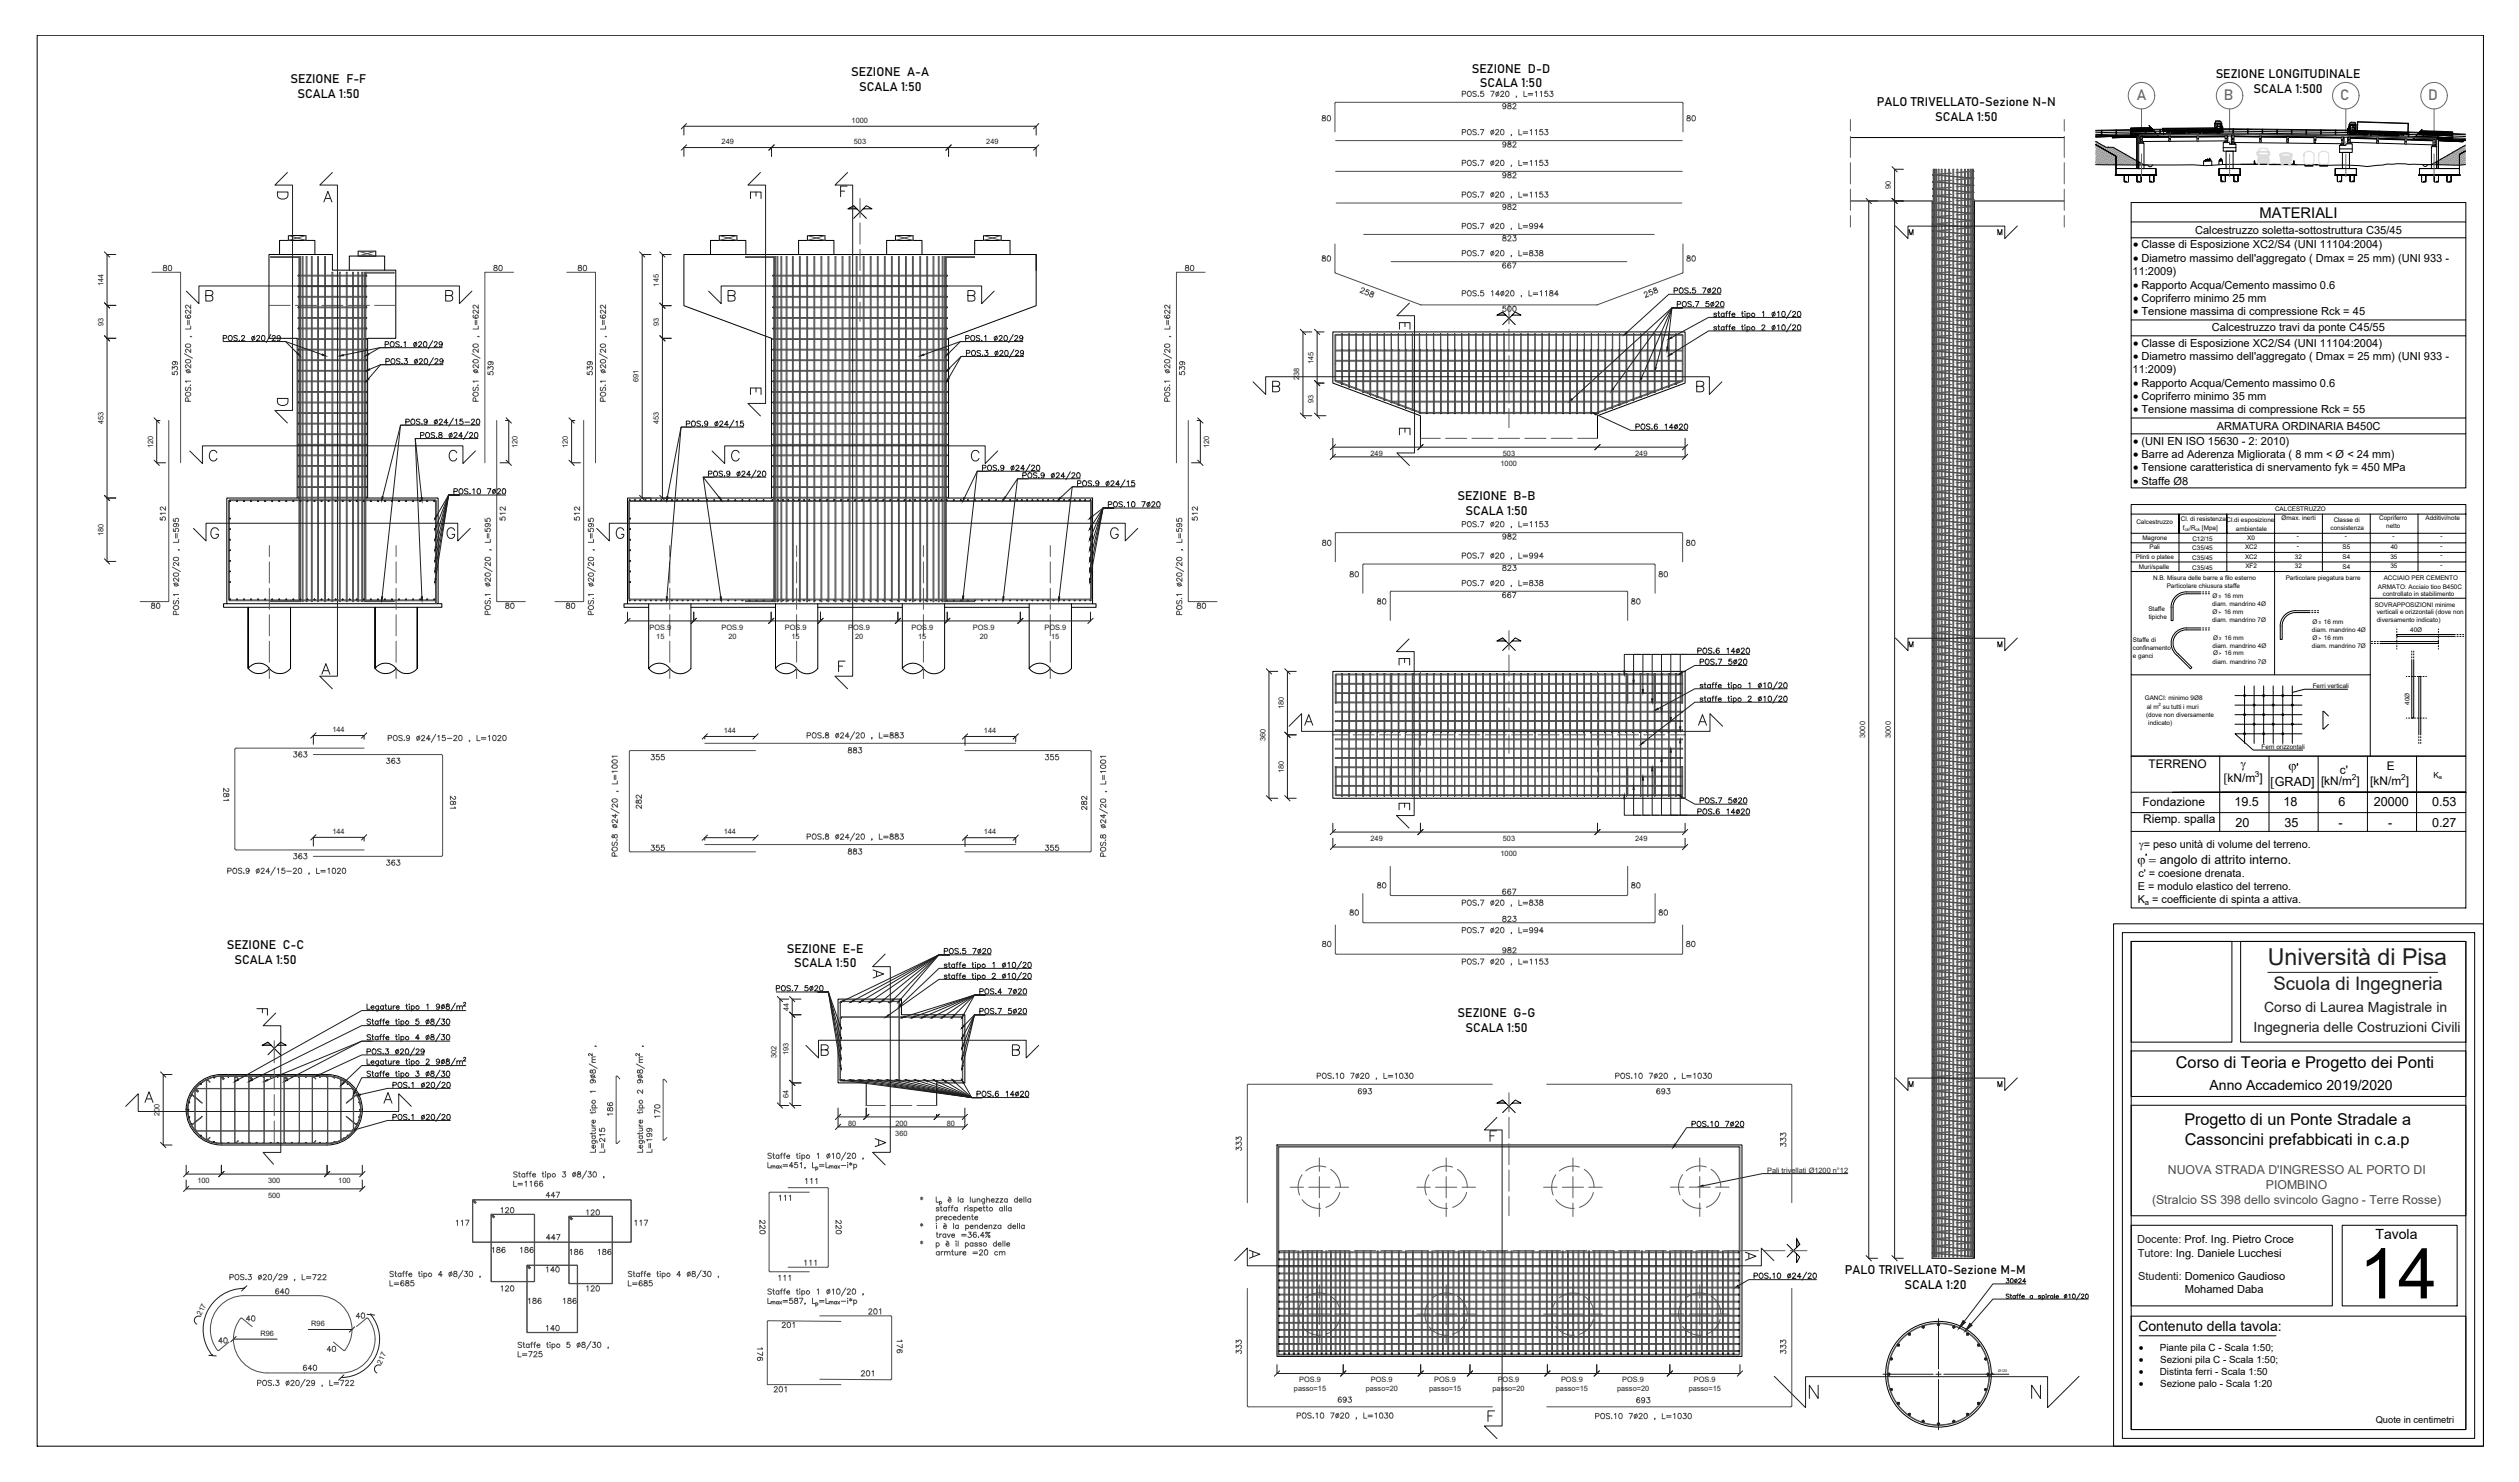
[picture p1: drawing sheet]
<svg xmlns="http://www.w3.org/2000/svg" width="1430mm" height="841mm" viewBox="0 0 1430 841" stroke-linecap="round" stroke-linejoin="round" font-family="sans-serif">
<defs><g id="words">
<text font-size="39.8" x="1339" y="737">14</text>
<text font-size="13.2" fill="#1d1d1d" x="1288" y="548">Università di Pisa</text>
<text font-size="12.8" fill="#1d1d1d" x="202" y="623">POS.1 20/20</text>
<text font-size="10.5" fill="#1d1d1d" x="1291" y="562">Scuola di Ingegneria</text>
<g font-size="9.2">
<text x="1235" y="606">Corso di Teoria e Progetto dei Ponti</text>
<text x="1240" y="639">Progetto di un Ponte Stradale a</text>
<text x="1240" y="650">Cassoncini prefabbicati in c.a.p</text>
</g>
<text font-size="8.8" fill="#4c4c4c" x="771" y="170">258</text>
<text font-size="8.8" fill="#1d1d1d" x="952" y="458">POS.7 5 20</text>
<g font-size="8.5" fill="#696969">
<text x="1213" y="57">A</text>
<text x="1263" y="57">B</text>
<text x="1329" y="57">C</text>
<text x="1379" y="57">D</text>
</g>
<text font-size="8.4" x="1283" y="123">MATERIALI</text>
<g font-size="8.4" fill="#1d1d1d">
<text x="495" y="556">A</text>
<text x="496" y="652">A</text>
<text x="708" y="715">A</text>
<text x="990" y="716">A</text>
</g>
<g font-size="8" fill="#1d1d1d">
<text x="1285" y="574">Corso di Laurea Magistrale in</text>
<text x="1279" y="586">Ingegneria delle Costruzioni Civili</text>
</g>
<g font-size="8">
<text x="1255" y="618">Anno Accademico 2019/2020</text>
<text x="1349" y="703">Tavola</text>
<text x="1214" y="756">Contenuto della tavola:</text>
</g>
<g font-size="7.9" fill="#1d1d1d">
<text x="157" y="114">D</text>
<text x="157" y="231">D</text>
</g>
<g font-size="7.9" fill="#4c4c4c">
<text x="280" y="350" transform="rotate(-90 280 350)">POS.1 20/20 , L=595</text>
<text x="673" y="350" transform="rotate(-90 673 350)">POS.1 20/20 , L=595</text>
</g>
<g font-size="7.6">
<text x="1299" y="437">j</text>
<text x="1289" y="446">[GRAD]</text>
<text x="1214" y="490">j = angolo di attrito interno.</text>
</g>
<g font-size="7.5" fill="#1d1d1d">
<text x="425" y="114">E</text>
<text x="794" y="188">E</text>
<text x="794" y="248">E</text>
<text x="145" y="577">F</text>
</g>
<g font-size="7.5" fill="#4c4c4c">
<text x="829" y="516">POS.7 20 , L=838</text>
<text x="736" y="807">POS.10 7 20 , L=1030</text>
</g>
<g font-size="7.2">
<text x="1269" y="458">19.5</text>
<text x="1297" y="458">18</text>
<text x="1328" y="458">6</text>
<text x="1348" y="457">20000</text>
<text x="1381" y="458">0.53</text>
<text x="1269" y="469">20</text>
<text x="1297" y="469">35</text>
<text x="1328" y="469">-</text>
<text x="1356" y="469">-</text>
<text x="1381" y="469">0.27</text>
</g>
<g font-size="7.1" fill="#4c4c4c">
<text x="829" y="56">POS.5 7 20 , L=1153</text>
<text x="829" y="78">POS.7 20 , L=1153</text>
<text x="829" y="96">POS.7 20 , L=1153</text>
<text x="829" y="114">POS.7 20 , L=1153</text>
<text x="829" y="132">POS.7 20 , L=994</text>
<text x="829" y="147">POS.7 20 , L=838</text>
<text x="829" y="170">POS.5 14 20 , L=1184</text>
<text x="829" y="301">POS.7 20 , L=1153</text>
<text x="829" y="319">POS.7 20 , L=994</text>
<text x="829" y="334">POS.7 20 , L=838</text>
<text x="829" y="531">POS.7 20 , L=994</text>
<text x="829" y="549">POS.7 20 , L=1153</text>
<text x="747" y="614">POS.10 7 20 , L=1030</text>
<text x="917" y="614">POS.10 7 20 , L=1030</text>
<text x="905" y="807">POS.10 7 20 , L=1030</text>
</g>
<g font-size="7.1" fill="#1d1d1d">
<text x="425" y="225">E</text>
<text x="793" y="379">E</text>
<text x="793" y="461">E</text>
</g>
<g font-size="7.1">
<text x="1272" y="436">g</text>
<text x="1262" y="444">[kN/m ]</text>
</g>
<g font-size="7">
<text x="836" y="41">SEZIONE D-D</text>
<text x="165" y="47">SEZIONE F-F</text>
<text x="483" y="43">SEZIONE A-A</text>
<text x="1258" y="44">SEZIONE LONGITUDINALE</text>
<text x="488" y="52">SCALA 1:50</text>
<text x="840" y="50">SCALA 1:50</text>
<text x="1279" y="53">SCALA 1:500</text>
<text x="169" y="56">SCALA 1:50</text>
<text x="1066" y="60">PALO TRIVELLATO-Sezione N-N</text>
<text x="1099" y="68">SCALA 1:50</text>
<text x="828" y="284">SEZIONE B-B</text>
<text x="832" y="292">SCALA 1:50</text>
<text x="129" y="538">SEZIONE C-C</text>
<text x="447" y="541">SEZIONE E-E</text>
<text x="133" y="547">SCALA 1:50</text>
<text x="451" y="549">SCALA 1:50</text>
<text x="828" y="577">SEZIONE G-G</text>
<text x="832" y="585">SCALA 1:50</text>
<text x="1047" y="723">PALO TRIVELLATO-Sezione M-M</text>
<text x="1081" y="732">SCALA 1:20</text>
</g>
<g font-size="7" fill="#4c4c4c">
<text x="1231" y="666">NUOVA STRADA D'INGRESSO AL PORTO DI</text>
<text x="1286" y="675">PIOMBINO</text>
<text x="1222" y="683">(Stralcio SS 398 dello svincolo Gagno - Terre Rosse)</text>
</g>
<g font-size="6.8">
<text x="1216" y="458">Fondazione</text>
<text x="1217" y="467">Riemp. spalla</text>
</g>
<g font-size="6.7">
<text x="1220" y="436">TERRENO</text>
<text x="1355" y="437">E</text>
<text x="1328" y="440">c'</text>
<text x="1318" y="445">[kN/m ]</text>
<text x="1346" y="445">[kN/m ]</text>
</g>
<g font-size="6.6" fill="#4c4c4c">
<text x="852" y="63">982</text>
<text x="750" y="70">80</text>
<text x="957" y="70">80</text>
<text x="852" y="102">982</text>
<text x="852" y="120">982</text>
<text x="750" y="150">80</text>
<text x="957" y="150">80</text>
<text x="92" y="155">80</text>
<text x="279" y="155">80</text>
<text x="327" y="155">80</text>
<text x="672" y="155">80</text>
<text x="852" y="153">667</text>
<text x="338" y="214" transform="rotate(-90 338 214)">539</text>
<text x="95" y="297" transform="rotate(-90 95 297)">512</text>
<text x="288" y="297" transform="rotate(-90 288 297)">512</text>
<text x="681" y="297" transform="rotate(-90 681 297)">512</text>
<text x="750" y="311">80</text>
<text x="852" y="307">982</text>
<text x="957" y="311">80</text>
<text x="766" y="329">80</text>
<text x="941" y="329">80</text>
<text x="481" y="429">883</text>
<text x="218" y="435">363</text>
<text x="369" y="433">355</text>
<text x="593" y="433">355</text>
<text x="131" y="455" transform="rotate(-90 131 455)">281</text>
<text x="260" y="460" transform="rotate(-90 260 460)">281</text>
<text x="365" y="460" transform="rotate(-90 365 460)">282</text>
<text x="618" y="461" transform="rotate(-90 618 461)">282</text>
<text x="369" y="484">355</text>
<text x="593" y="484">355</text>
<text x="481" y="486">883</text>
<text x="781" y="505">80</text>
<text x="925" y="505">80</text>
<text x="766" y="521">80</text>
<text x="941" y="521">80</text>
<text x="852" y="524">823</text>
<text x="349" y="634" transform="rotate(-90 349 634)">186</text>
<text x="376" y="635" transform="rotate(-90 376 635)">170</text>
<text x="1015" y="652" transform="rotate(-90 1015 652)">333</text>
<text x="456" y="673">111</text>
<text x="309" y="681">447</text>
<text x="442" y="683">111</text>
<text x="284" y="690">120</text>
<text x="258" y="697">117</text>
<text x="359" y="697">117</text>
<text x="436" y="701" transform="rotate(-90 436 701)">220</text>
<text x="309" y="705">447</text>
<text x="323" y="713">186</text>
<text x="339" y="713">186</text>
<text x="309" y="723">140</text>
<text x="139" y="751">40</text>
<text x="185" y="768">40</text>
<text x="434" y="773" transform="rotate(-90 434 773)">176</text>
<text x="514" y="769" transform="rotate(-90 514 769)">176</text>
<text x="1015" y="769" transform="rotate(-90 1015 769)">333</text>
<text x="488" y="782">201</text>
<text x="439" y="791">201</text>
</g>
<g font-size="6.6">
<text x="1211" y="141">· Classe di Esposizione XC2/S4 (UNI 11104:2004)</text>
<text x="1211" y="149">· Diametro massimo dell'aggregato ( Dmax = 25 mm) (UNI 933 -</text>
<text x="1211" y="164">· Rapporto Acqua/Cemento massimo 0.6</text>
<text x="1211" y="171">· Copriferro minimo 25 mm</text>
<text x="1211" y="179">· Tensione massima di compressione Rck = 45</text>
<text x="1211" y="197">· Classe di Esposizione XC2/S4 (UNI 11104:2004)</text>
<text x="1211" y="204">· Diametro massimo dell'aggregato ( Dmax = 25 mm) (UNI 933 -</text>
<text x="1211" y="219">· Rapporto Acqua/Cemento massimo 0.6</text>
<text x="1211" y="227">· Copriferro minimo 35 mm</text>
<text x="1211" y="234">· Tensione massima di compressione Rck = 55</text>
<text x="1211" y="252">· (UNI EN ISO 15630 - 2: 2010)</text>
<text x="1211" y="260">· Barre ad Aderenza Migliorata ( 8 mm &lt; Ø &lt; 24 mm)</text>
<text x="1211" y="268">· Tensione caratteristica di snervamento fyk = 450 MPa</text>
<text x="1211" y="275">· Staffe Ø8</text>
</g>
<text font-size="6.5" x="1214" y="481">g= peso unità di volume del terreno.</text>
<g font-size="6.3">
<text x="1246" y="133">Calcestruzzo soletta-sottostruttura C35/45</text>
<text x="1211" y="156">11:2009)</text>
<text x="1256" y="188">Calcestruzzo travi da ponte C45/55</text>
<text x="1211" y="212">11:2009)</text>
<text x="1259" y="244">ARMATURA ORDINARIA B450C</text>
<text x="1240" y="734">Mohamed Daba</text>
</g>
<g font-size="6.3" fill="#1d1d1d">
<text x="1213" y="706">Docente: Prof. Ing. Pietro Croce</text>
<text x="1214" y="713">Tutore: Ing. Daniele Lucchesi</text>
<text x="1214" y="726">Studenti: Domenico Gaudioso</text>
</g>
<g font-size="6.2" fill="#4c4c4c">
<text x="852" y="85">982</text>
<text x="852" y="138">823</text>
<text x="852" y="178">500</text>
<text x="102" y="214" transform="rotate(-90 102 214)">539</text>
<text x="281" y="214" transform="rotate(-90 281 214)">539</text>
<text x="674" y="214" transform="rotate(-90 674 214)">539</text>
<text x="330" y="297" transform="rotate(-90 330 297)">512</text>
<text x="852" y="325">823</text>
<text x="852" y="340">667</text>
<text x="85" y="346">80</text>
<text x="286" y="346">80</text>
<text x="321" y="346">80</text>
<text x="679" y="346">80</text>
<text x="781" y="344">80</text>
<text x="925" y="344">80</text>
<text x="166" y="431">363</text>
<text x="166" y="489">363</text>
<text x="218" y="492">363</text>
<text x="852" y="509">667</text>
<text x="750" y="538">80</text>
<text x="957" y="538">80</text>
<text x="852" y="542">982</text>
<text x="770" y="622">693</text>
<text x="940" y="622">693</text>
<text x="706" y="654" transform="rotate(-90 706 654)">333</text>
<text x="332" y="691">120</text>
<text x="479" y="701" transform="rotate(-90 479 701)">220</text>
<text x="279" y="712">186</text>
<text x="295" y="712">186</text>
<text x="456" y="719">111</text>
<text x="441" y="728">111</text>
<text x="156" y="736">640</text>
<text x="284" y="734">120</text>
<text x="332" y="734">120</text>
<text x="299" y="741">186</text>
<text x="319" y="741">186</text>
<text x="201" y="749">40</text>
<text x="492" y="747">201</text>
<text x="443" y="755">201</text>
<text x="309" y="756">140</text>
<text x="123" y="763">40</text>
<text x="706" y="769" transform="rotate(-90 706 769)">333</text>
<text x="171" y="779">640</text>
<text x="759" y="797">693</text>
<text x="928" y="797">693</text>
</g>
<g font-size="6.2">
<text x="1214" y="498">c' = coesione drenata.</text>
<text x="1214" y="505">E = modulo elastico del terreno.</text>
<text x="1214" y="513">K = coefficiente di spinta a attiva.</text>
</g>
<g font-size="5.9">
<text x="1214" y="767">·</text>
<text x="1214" y="773">·</text>
<text x="1214" y="780">·</text>
<text x="1214" y="787">·</text>
</g>
<g font-size="5.6">
<text x="1226" y="767">Piante pila C - Scala 1:50;</text>
<text x="1226" y="773">Sezioni pila C - Scala 1:50;</text>
<text x="1226" y="780">Distinta ferri - Scala 1:50</text>
<text x="1226" y="787">Sezione palo - Scala 1:20</text>
</g>
<text font-size="5.3" x="1349" y="807">Quote in centimetri</text>
<g font-size="4.7">
<text x="1280" y="441">3</text>
<text x="1335" y="442">2</text>
<text x="1363" y="442">2</text>
<text x="1382" y="442">K</text>
</g>
<text font-size="4.3" x="1218" y="513">a</text>
<g font-size="4.2" fill="#1d1d1d">
<text x="483" y="70">1000</text>
<text x="410" y="82">249</text>
<text x="485" y="82">503</text>
<text x="560" y="82">249</text>
<text x="1074" y="107" transform="rotate(-90 1074 107)">90</text>
<text x="59" y="162" transform="rotate(-90 59 162)">144</text>
<text x="374" y="163" transform="rotate(-90 374 163)">145</text>
<text x="59" y="185" transform="rotate(-90 59 185)">93</text>
<text x="374" y="185" transform="rotate(-90 374 185)">93</text>
<text x="746" y="207" transform="rotate(-90 746 207)">145</text>
<text x="738" y="216" transform="rotate(-90 738 216)">238</text>
<text x="363" y="217" transform="rotate(-90 363 217)">691</text>
<text x="746" y="229" transform="rotate(-90 746 229)">93</text>
<text x="59" y="241" transform="rotate(-90 59 241)">453</text>
<text x="374" y="241" transform="rotate(-90 374 241)">453</text>
<text x="87" y="254" transform="rotate(-90 87 254)">120</text>
<text x="294" y="254" transform="rotate(-90 294 254)">120</text>
<text x="322" y="254" transform="rotate(-90 322 254)">120</text>
<text x="687" y="254" transform="rotate(-90 687 254)">120</text>
<text x="778" y="259">249</text>
<text x="853" y="259">503</text>
<text x="928" y="259">249</text>
<text x="852" y="264">1000</text>
<text x="59" y="304" transform="rotate(-90 59 304)">180</text>
<text x="369" y="357">POS.9</text>
<text x="410" y="357">POS.9</text>
<text x="446" y="357">POS.9</text>
<text x="482" y="357">POS.9</text>
<text x="518" y="357">POS.9</text>
<text x="552" y="357">POS.9</text>
<text x="593" y="357">POS.9</text>
<text x="373" y="362">15</text>
<text x="414" y="362">20</text>
<text x="449" y="362">15</text>
<text x="486" y="362">20</text>
<text x="521" y="362">15</text>
<text x="556" y="362">20</text>
<text x="597" y="362">15</text>
<text x="729" y="403" transform="rotate(-90 729 403)">180</text>
<text x="189" y="415">144</text>
<text x="411" y="416">144</text>
<text x="559" y="416">144</text>
<text x="1059" y="419" transform="rotate(-90 1059 419)">3000</text>
<text x="1074" y="419" transform="rotate(-90 1074 419)">3000</text>
<text x="718" y="420" transform="rotate(-90 718 420)">360</text>
<text x="729" y="439" transform="rotate(-90 729 439)">180</text>
<text x="189" y="473">144</text>
<text x="411" y="473">144</text>
<text x="559" y="473">144</text>
<text x="778" y="477">249</text>
<text x="853" y="477">503</text>
<text x="928" y="477">249</text>
<text x="852" y="486">1000</text>
<text x="448" y="574" transform="rotate(-90 448 574)">44</text>
<text x="448" y="599" transform="rotate(-90 448 599)">193</text>
<text x="441" y="601" transform="rotate(-90 441 601)">302</text>
<text x="448" y="623" transform="rotate(-90 448 623)">64</text>
<text x="91" y="633" transform="rotate(-90 91 633)">200</text>
<text x="481" y="639">80</text>
<text x="508" y="639">200</text>
<text x="537" y="639">80</text>
<text x="508" y="645">360</text>
<text x="1003" y="666">Pali trivellati Ø1200 n°12</text>
<text x="112" y="671">100</text>
<text x="152" y="671">300</text>
<text x="192" y="671">100</text>
<text x="152" y="680">500</text>
<text x="114" y="747" transform="rotate(-65 114 747)">217</text>
<text x="177" y="752">R96</text>
<text x="148" y="758">R96</text>
<text x="217" y="774" transform="rotate(-65 217 774)">217</text>
<text x="738" y="784">POS.9</text>
<text x="778" y="784">POS.9</text>
<text x="814" y="784">POS.9</text>
<text x="850" y="784">POS.9</text>
<text x="886" y="784">POS.9</text>
<text x="921" y="784">POS.9</text>
<text x="962" y="784">POS.9</text>
<text x="735" y="790">passo=15</text>
<text x="775" y="790">passo=20</text>
<text x="811" y="790">passo=15</text>
<text x="847" y="790">passo=20</text>
<text x="883" y="790">passo=15</text>
<text x="918" y="790">passo=20</text>
<text x="959" y="790">passo=15</text>
</g>
<g font-size="3.6">
<text x="1292" y="290">CALCESTRUZZO</text>
<text x="1213" y="297">Calcestruzzo</text>
<text x="1238" y="295">Cl. di resistenzaCl.di esposizione</text>
<text x="1295" y="295">Ømax. inerti</text>
<text x="1325" y="296">Classe di</text>
<text x="1351" y="295">Copriferro</text>
<text x="1355" y="300">netto</text>
<text x="1377" y="295">Additivi/note</text>
<text x="1239" y="301">f</text>
<text x="1243" y="301">/R</text>
<text x="1250" y="301">[Mpa]</text>
<text x="1269" y="301">ambientale</text>
<text x="1304" y="305">-</text>
<text x="1323" y="301">consistenza</text>
<text x="1331" y="305">-</text>
<text x="1358" y="305">-</text>
<text x="1386" y="305">-</text>
<text x="1216" y="306">Magrone</text>
<text x="1220" y="312">Pali</text>
<text x="1245" y="307">C12/15</text>
<text x="1275" y="312">XC2</text>
<text x="1276" y="306">X0</text>
<text x="1304" y="311">-</text>
<text x="1330" y="312">S5</text>
<text x="1357" y="312">40</text>
<text x="1386" y="311">-</text>
<text x="1213" y="317">Plinti o platee</text>
<text x="1245" y="312">C35/45</text>
<text x="1245" y="318">C35/45</text>
<text x="1275" y="317">XC2</text>
<text x="1303" y="317">32</text>
<text x="1330" y="317">S4</text>
<text x="1357" y="317">35</text>
<text x="1386" y="316">-</text>
<text x="1214" y="323">Muri/spalle</text>
<text x="1245" y="323">C35/45</text>
<text x="1275" y="323">XF2</text>
<text x="1303" y="323">32</text>
<text x="1330" y="323">S4</text>
<text x="1357" y="323">35</text>
<text x="1386" y="322">-</text>
<text x="1222" y="329">N.B. Misura delle barre a filo esterno</text>
<text x="1298" y="329">Particolare piegatura barre</text>
<text x="1353" y="329">ACCIAIO PER CEMENTO</text>
<text x="1230" y="334">Particolare chiusura staffe</text>
<text x="1350" y="334">ARMATO: Acciaio tioo B450C</text>
<text x="1256" y="339">Ø≤ 16 mm</text>
<text x="1353" y="338">controllato in stabilimento</text>
<text x="1220" y="347">Staffe</text>
<text x="1256" y="344">diam. mandrino 4Ø</text>
<text x="1348" y="344">SOVRAPPOSIZIONI minime</text>
<text x="1220" y="351">tipiche</text>
<text x="1256" y="353">diam. mandrino 7Ø</text>
<text x="1256" y="348">Ø&gt; 16 mm</text>
<text x="1349" y="349">verticali e orizzontali (dove non</text>
<text x="1349" y="353">diversamento indicato)</text>
<text x="1313" y="359">diam. mandrino 4Ø</text>
<text x="1313" y="354">Ø≤ 16 mm</text>
<text x="1368" y="359">40Ø</text>
<text x="1211" y="364">Staffe di</text>
<text x="1256" y="363">Ø≤ 16 mm</text>
<text x="1313" y="363">Ø&gt; 16 mm</text>
<text x="1211" y="369">confinamento</text>
<text x="1256" y="368">diam. mandrino 4Ø</text>
<text x="1256" y="372">Ø&gt; 16 mm</text>
<text x="1313" y="368">diam. mandrino 7Ø</text>
<text x="1211" y="373">e ganci</text>
<text x="1256" y="377">diam. mandrino 7Ø</text>
<text x="1313" y="391">Ferri verticali</text>
<text x="1218" y="397">GANCI: minimo 9Ø8</text>
<text x="1368" y="400" transform="rotate(-90 1368 400)">40Ø</text>
<text x="1218" y="407">(dove non diversamente</text>
<text x="1219" y="402">al m su tutti i muri</text>
<text x="1220" y="411">indicato)</text>
<text x="1284" y="425">Ferri orizzontali</text>
</g>
<text font-size="3.3" x="1385" y="442">a</text>
<g font-size="2.5">
<text x="1240" y="302">ck</text>
<text x="1247" y="302">ck</text>
<text x="1226" y="401">2</text>
</g>
<text font-size="2.1" fill="#1d1d1d" x="1134" y="779">Ø120</text>
</g></defs>
<!-- layer: PDF _Geometria -->
<g fill="none" stroke="#000" stroke-width=".57">
<path d="M1190 74h22a2789 2789 0 0 1 170 1l18 1M1190 74h22a2783 2783 0 0 1 170 2h18M1190 75h20a2928 2928 0 0 1 172 2h18M1190 76h22a2787 2787 0 0 1 170 2l18 1M1190 78h.1M1191 78h.1M1192 78h.1M1193 78h.1M1193 74v3M1194 78h.1M1195 78h.1M1196 78h-1"/>
<path d="M1196 78h.1M1197 78h-1M1198 77h.1M1199 77h-1M1199 77h.1M1199 77v1h3M1200 78h-1M1200 77h.1M1200 78h.1M1201 77h.1M1201 78h.1M1201 74v3"/>
<path d="M1202 74v3M1202 78h.1M1202 77h.1M1203 77h.1M1203 78h.1M1204 77h.1M1204 78h.1M1205 77h.1M1205 78h.1M1206 77h.1M1206 78h.1M1207 77l-17 1"/>
<path d="M1207 78h.1M1207 77h.1M1208 77h.1M1208 78h.1M1209 77h.1M1209 78h.1M1210 77h-1M1210 78h.1M1210 76l1 1v-1l1 1 1-1 1 1 1-1h1M1210 76h.1M1210 77h.1M1210 76l1 1 1-1v1"/>
<path d="M1210 74v-1l1 1 1-1v1l1-1h1h1h1h2v4l-1-1v1l-1-1M1210 73v1l1-1 1 1 1-1h1h1h1M1210 74v1M1211 77h-1M1211 78h-1M1211 73v1l1-1h1M1211 76l-1 1M1211 77h.1M1211 78h.1M1211 76l1 1M1211 74v-1l-1 1M1211 73v1l-1-1"/>
<path d="M1211 78h-9M1212 76l-1 1-1-1v1l1-1 1 1v-1l1 1M1212 76l1 1 1-1v1l1-1 1 1h-2l1 1M1212 74l-1-1v1M1212 77h.1M1212 78h.1M1212 75l-1-1-1 1M1213 75l-1-1-1 1-1-1 1 1M1213 78h.1M1213 78v18M1213 78h-2M1213 77h1v4h3v15"/>
<path d="M1213 77h.1M1213 77h-6M1213 76l1 1M1214 75l-1-1-1 1M1214 74l1 1 1-1 1 1M1214 74l-1 1-1-1-1 1-1-1M1215 74l1 1 1-1v1l1-1M1215 73h-1h-1M1215 77l-1-1-1 1v-1l-1 1M1215 74l-1 1M1215 74l1 1 1-1 1 1M1215 76l1 1"/>
<path d="M1215 76l-1 1M1215 75l-1-1-1 1M1215 76v1l-1-1v1M1215 73h1h1M1215 76v1l-1-1-1 1-1-1-1 1v-1l-1 1M1216 73h-1h-1h-1l-1 1v-1M1216 76h.1M1216 74l-1 1-1-1-1 1-1-1-1 1M1216 76l-1 1M1216 77h.1M1216 77h-26h4a2960 2960 0 0 1 188 1l18 1-18-1M1216 77h-1l51-1 66 1 50 1"/>
<path d="M1216 73h.1M1216 76v1v-1h-1l1 1M1216 76v1M1216 74l1 1 1-1M1216 76l1 1M1216 73h-1h-1h-1h-1v1M1216 74l-1 1-1-1-1 1-1-1-1 1v-1M1217 76v1l1-1-1 1M1217 75l1-1-1 1-1-1-1 1M1217 76h-1M1217 74l1 1M1217 73h1h-1h-1h-1"/>
<path d="M1217 73h-1h-6v4M1217 74l-1 1-1-1-1 1-1-1-1 1-1-1-1 1 1-1 1 1 1-1M1217 74l-1 1-1-1M1217 76l1 1M1218 76l-1 1-1-1M1218 74h.1M1218 73h-1h-1M1218 73h-1M1218 73h.1M1218 76v1l-1-1-1 1M1218 73h1M1218 73h1h1h1h1"/>
<path d="M1218 75h.1M1218 74l1 1 1-1 1 1M1218 76l1 1M1219 73h1h1M1219 73h-1M1219 74l-1 1M1219 75l1-1 1 1 1-1 2 2M1219 74l1 1 1-1 1 1M1219 76v1M1220 73h-1M1220 74l-1 1-1-1M1220 75l-1-1h-1l1 1"/>
<path d="M1220 74l1 1 1-1 1 1M1220 71h.1M1220 71l1 1M1220 76l-1 1v-1h-1h1l1 1 1-1 1 1v-1h1h1h1M1220 73h1h1M1220 73h-1h-1h1h1M1221 76v1l1-1h1h1h1M1221 73h-1M1221 74l-1 1-2-1 1 1M1221 75l-1-1-2 1M1221 72h.1M1221 73h1"/>
<path d="M1221 76l-1 1v-1l-1 1-1-1M1221 72l1 1M1221 72l-11 1v4M1221 76l1 1 1-1M1221 73h.1M1221 74l-1 1-1-1M1221 73h-3v4M1222 74v1l1-1M1222 76l-1 1-1-1v1l-1-1M1222 73h.1M1222 73v1M1222 76h1"/>
<path d="M1222 74v1l-1-1M1222 74v1M1223 76l-1 1-1-1v1l-1-1M1223 74l-1 1-1-1-1 1M1223 74h.1M1223 76h1M1223 75l-1-1-1 1M1223 75h.1M1224 76h.1M1224 76h-1l-1 1v-1l-1 1-1-1-1 1v-1h-1M1224 76h1M1225 76h.1"/>
<path d="M1225 77h.1M1226 73v4M1227 73v4M1228 73v1M1228 74h5M1228 76h.1M1228 75v-1v1M1229 76h.1M1230 75h2h-2zM1231 74v1M1233 74v1M1233 76h.1"/>
<path d="M1234 74l-1 1M1234 74h6l1 2-1-2M1234 74l-1 1v1v-1M1235 73v3M1236 75h.1M1236 74l-1 1M1236 76h-1M1236 75h-1M1237 74h-2M1238 74v1h1h-1M1239 76h-1M1239 75h-1"/>
<path d="M1239 74h-2M1240 74h.1M1241 76h.1M1241 74v1M1243 73v3M1243 75h.1M1247 75h.1M1248 74h-6h7v2M1248 74v1M1248 74v1h-6h6M1249 74v2v-2M1249 76h.1"/>
<path d="M1250 75h.1M1250 75h1M1251 76h.1M1251 75v1zM1251 75h.1M1251 74h-1M1251 74h-2v2v-2M1251 73v3M1252 74l-1 1M1252 74h1v1M1252 74a1.1 1.1 0 0 1 1 2 1 1 0 0 1-2 0 1.1 1.1 0 0 1 1-2M1253 75v1z"/>
<path d="M1253 75h1M1254 75v1M1254 75h2l-2 1zM1254 75h.1M1254 75h1M1255 75h.1M1256 75h.1M1256 75h-1M1257 73v1M1257 74h-29M1257 73h-29M1257 74h-29v-1h29v1h-29"/>
<path d="M1257 72h1M1257 70h1M1257 74h-2M1258 70v5h-1v-1h1M1258 75h.1M1258 72h.1M1258 73h.1M1258 70h1v2h-1zM1258 75h-1v-1h-1v2l1-1M1259 74l-1 1M1259 70v3l1 1 1 1h1v-1h-3l-2-1M1259 70h1v2h-1z"/>
<path d="M1259 73h1M1259 73v3M1260 73v3M1260 72h1v1h-1zM1261 74v1zM1261 71v1zM1261 71l-1-1 1 2M1261 72h-1M1261 69h-3M1261 71v1M1261 70l-1-1h-2v1M1261 70h-4l1 4"/>
<path d="M1261 70h1h-4M1261 75h.1M1261 70l1 2M1261 73h-3M1262 72l-1-2v4M1262 72h.1M1262 74h-2M1262 72v2v-1M1262 72h-1h1M1262 74v1M1262 75h.1M1268 73v3"/>
<path d="M1276 73v3M1284 73v3M1285 73v3M1293 73v3M1301 73v4M1309 74v3M1310 74v3M1318 74v3M1326 74v3M1333 75h.1M1333 75v1M1333 73v2v-2"/>
<path d="M1333 75h3M1333 73h1h-1M1333 73h.1M1333 73l1-2-1 4M1333 74h4M1334 75h.1M1334 71l-1 2M1334 75v1zM1334 73h1h-1zM1334 71l1-2h2v2M1334 71h.1M1334 72v1"/>
<path d="M1334 71v2zM1334 73h1M1334 74v3M1334 70h3M1334 71h1l-1 2M1335 71h1v2h-1zM1335 74h1M1336 71v3l-1 1-1 1h-1v-1h2M1336 71h1v1l-1 1zM1337 76h.1M1337 73v1zM1337 73h.1"/>
<path d="M1337 76a1.6 1.6 0 0 0 2-1h-1v1M1337 75h.1M1337 71h-3h3v4M1337 73h1M1337 75v1h1l-1-1h3M1337 71v4M1338 71h.1M1338 74l-2 1 1 1-1-1M1338 75l29 1v-6l-29-1v6l29 1M1339 75h.1M1338 74l29 1M1339 69l28 1"/>
<path d="M1339 69l-1 6M1339 76h.1M1339 76h1M1339 76h2h-2zM1340 76h.1M1340 76h1M1340 75h1M1341 76l2-1 1 2v-2h-2v1h-1M1341 75l1 1M1341 76h.1M1342 74v3M1343 75a1.1 1.1 0 0 0-1 2 1 1 0 0 0 2 0 1.1 1.1 0 0 0-1-2"/>
<path d="M1343 74v3M1344 75l9 1h-6M1344 75v1M1344 77h.1M1345 76h.1M1345 76h-1M1346 75v2M1346 75v2v-2M1346 77h.1M1347 75v1h6h-6M1347 75v1M1348 76h.1"/>
<path d="M1351 74v4M1352 76h.1M1354 75v1M1354 77h.1M1354 76h1l-1 1zM1355 76h6M1355 76h.1M1356 76h2M1356 76h1M1356 77h1M1357 76h-1M1357 76h.1"/>
<path d="M1358 76h2M1359 77h1M1359 75v3M1359 76h1h-1M1361 76h.1M1361 76l1 1M1362 76h5M1362 77h.1M1362 76h.1M1363 76h2v1h-2zM1364 76h.1M1367 76v1"/>
<path d="M1367 70v6M1367 75v3M1368 75v3M1370 79h.1M1371 78h.1M1371 78l1-1 1 1M1371 78h1M1371 78h1l1-1v1h1h1h1M1371 77v1M1372 77l-1 1M1372 77v1l1-1 1 1h1M1372 78v-1l1 1h1h1"/>
<path d="M1372 77h.1M1372 76v1M1372 76h.1M1373 76h-1M1373 76h.1M1373 77l-1 1M1373 76h1h1h1M1373 77l1 1M1373 75v1M1373 75l1 1h2l-1 1-1-2-1 1M1373 75l1 1M1373 76l1-1 2 1h-1h-1"/>
<path d="M1373 77l1 1h1M1374 77l-1 1-1-1-2 2M1374 75h.1M1374 77v1h1M1374 75l1-1 1 1M1374 75l-1 1M1374 75l1 2 1-1h-1M1374 78h.1M1374 74l19 1v4M1375 74h.1M1375 74l-1 1M1375 75l-1-1 2 1v3"/>
<path d="M1375 76h-1h-1M1375 78h1M1375 75l1-1-1 1-1-1v1M1375 73l-2 2M1375 74v1v-1l-1 1M1375 74v1h-1M1376 76l-1 1-1-2-1 1M1376 78h.1M1376 78v-3h8v4M1376 78h1M1376 77h.1M1376 76l1 1 1-1 1 1 1-1"/>
<path d="M1376 75h1h1h1h1h1h1h1h1M1376 75h.1M1376 76l1 1M1376 78h1h1h1h1h1M1376 77l1-1 1 1M1377 78h1h1h1h1h1M1377 76l-1 1v-1h1l1 1M1377 77l1-1 1 1 1-1 1 1M1377 75h1h1h1h1h1h1M1377 78h1h1M1378 75h-1h-1h1h1M1378 78h1h1h1h1"/>
<path d="M1378 77l1-1 1 1 1-1 1 1M1378 78h-1h-1M1378 75h1M1378 78h1h1h1h1h1l1 1M1378 75h-1h-1M1378 76l-1 1-1-1 1 1 1-1 1 1 1-1 1 1M1379 76l1 1 1-1M1379 75h1h1h1M1379 76l-1 1-1-1-1 1M1379 78h1h1h1l1 1 1-1M1380 78h-1h-1M1380 76l1 1 1-1 1 1 1-1"/>
<path d="M1381 76l1 1 1-1 1 1M1381 77l1-1 1 1 1-1-1 1M1381 77l1-1 1 1M1381 78h-1M1381 78h1M1381 75h-1M1382 75h1M1382 77l1-1 1 1v-1h-1l-1 1M1382 78h1M1382 75h.1M1382 78l1 1v-1h1h-1M1382 78v1h1"/>
<path d="M1382 75h-1h-1h-1h-1h-1h-1M1382 75h1h1M1382 78h.1M1383 76l-1 1-1-1-1 1-1-1v1M1383 76l1 1M1383 75h1h-1h-1M1384 78l-1 1h-1v-1M1384 78l-1 1v-1h-1M1384 76l-1 1-1-1-1 1-1-1v1l-1-1-1 1M1384 75h-1M1384 75h-1h-1M1384 75h.1"/>
<path d="M1384 78v18M1384 75h1M1384 75h1l1 1M1384 76l1 1 1-1 2 1M1384 75h1h1v1l1-1M1384 76l1 1 1-1M1384 80h7M1384 79h1M1384 79h-1v4h-3l1 13M1384 79l13 1M1385 79h.1M1385 77l1-1 1 1 1-1 1 1"/>
<path d="M1385 78h-1l1 1v-1l1 1 1-1M1385 78v1M1385 77l-1-1h1l1 1M1385 80h1M1385 75h-1h1h1M1385 75l1 1v-1l1 1 1-1 1 1v-1l1 1 1-1v1l1-1M1385 76l1-1 1 1 1-1v1M1386 79v-1l1 1v-1l2 1M1386 78v1l1-1 1 1M1386 79h1M1386 78l1 1v-1l1 1 1-1 1 1v-1l1 1M1386 76l1 1 1-1"/>
<path d="M1386 75l1 1M1386 78l-1 1-1-1 1 1M1386 80h.1M1387 75l-1 1M1387 76l-1 1-1-1h-1M1387 78v1l1-1 1 1 1-1v1l1-1 1 1v-1l-1 1M1387 80h1M1387 79h.1M1387 76l1 1 1-1 1 1 1-1M1387 75l1 1v-1l1 1 1-1 1 1v-1l1 1M1387 79l-1-1v1l-1-1-1 1v-4h8v4M1387 76l-1 1-1-1-1 1"/>
<path d="M1387 77l1-1 1 1 1-1 1 1M1388 79h.1M1388 78l-1 1M1388 79l1-1v1l1-1 1 1 1-1v1M1388 76l1 1 1-1M1388 77l1-1 1 1 1-1 1 1M1388 78v1M1388 80h.1M1388 78l1 1 1-1M1389 75v1M1389 79h.1M1389 79h1"/>
<path d="M1389 78l1 1 1-1 1 1v-1M1389 75v1l-1-1-1 1v-1l-1 1-1-1M1390 76l1 1 1-1M1390 75l1 1v-1l1 1v-1l-1 1-1-1v1l-1-1-1 1-1-1v1M1390 75v1M1390 76l-1 1-1-1-1 1-1-1-1 1M1390 79h.1M1391 79v-1l1 1M1391 76l1 1v-1l-1 1M1391 79h.1M1391 76l-1 1-1-1-1 1-1-1-1 1M1391 77l1-1v1"/>
<path d="M1391 76l1 1-1-1v1l-1-1-2 1-1-1-1 1-1-1-1 1M1392 79h.1M1392 78l-1 1v-1l-1 1-1-1-1 1M1392 75v1M1392 75v1l-1-1-1 1v-1l-1 1M1393 79h.1M1393 80h.1M1393 80h1M1394 80h1M1395 80h1M1396 80h.1M1396 80h1"/>
<path d="M1397 80h1M1397 80h3h-1M1398 80h.1M1399 80h.1M1190 80l6 4h4l17 10h2l1 1h1l1-1M1190 82h.1M1190 82h1M1190 82l1 1M1191 83h.1M1191 83h1M1192 83h.1M1192 83l1 1"/>
<path d="M1192 84h.1M1193 84h.1M1193 84h1M1194 84v1M1194 85h1M1195 85h.1M1195 85l1 1M1196 86h.1M1196 86h1M1197 86h.1M1197 86l1 1M1198 87h.1"/>
<path d="M1198 87h1M1199 87l1 1M1199 88h1M1200 88h.1M1200 88h1M1201 88h.1M1201 88v1M1201 99h.1M1201 99h23h-23M1201 89h.1M1201 96h23v3M1201 89v10"/>
<path d="M1206 99v4M1208 99v4h-2h1M1213 91h.1M1213 99v4M1214 81v15M1215 81h2M1216 99v4h-3h1M1220 99v4M1223 99v4h-3h2M1252 91h.1M1253 91h-1M1253 91h.1"/>
<path d="M1253 90v1M1254 91h-1M1254 91h.1M1254 91h1h-1M1255 90l-1 1M1255 90h-1M1255 91h-1M1255 91h.1M1255 90v1M1255 90h.1M1256 94v-3h-5v3M1260 91h2"/>
<path d="M1260 99h12M1260 91h1M1260 91h.1M1261 91h.1M1261 90v1M1261 90h.1M1261 99v4M1262 93v-2h-2v3M1263 81v-1h2v1M1263 99v4h-2h1M1265 96h-5v3M1267 82v-1h2v1"/>
<path d="M1267 96h5v3M1268 99v4M1271 99v4h-3h1M1272 99h.1M1272 93l32 1M1280 91l1 2h-1zM1290 93h2M1302 91l1 2h-1zM1309 94h4h-4zM1310 94h.1M1310 93v1M1312 94h.1"/>
<path d="M1312 93v1M1313 94h.1M1314 93h2M1315 93v1M1317 94h5h-5zM1318 94h.1M1318 93v1M1321 94h.1M1321 93v1M1326 99h12M1327 99v4h1M1329 83v-1h2v1"/>
<path d="M1329 99v4M1331 96h-5v3M1333 82v-1h2v1M1333 96h5v3M1334 99v4h1M1337 99v4M1338 99h.1M1373 99h24zM1374 96v3M1374 96h22M1375 99v4h2h-1M1377 99v4"/>
<path d="M1381 83h2M1382 99v4h2h-1M1383 83v13M1384 96h.1M1384 99v4M1389 80h.1M1389 99v4h3h-2M1390 80h.1M1390 80h1M1391 80h4M1391 80h.1M1392 80h.1"/>
<path d="M1392 99v4M1392 80h1M1395 80h.1M1395 80h3M1397 80h.1M1397 87h.1M1397 87l-1 1v11M1398 87h.1M1398 86v1M1398 86h.1M1399 86h.1M1400 93h-32a113 113 0 0 0-24 2l-13-1-44-1h-25l-10 1h-7l-55-1"/>
<path d="M1400 82l-20 11h-2l-1 1h-1l-1-1M1400 86l-2 1M1210 115h190v162h-190zM1328 103h1zM1336 103h1zM1210 126h190M1210 135h190M159 144v-8h20v8M198 153v-8h20v8M403 144v-8h20v8M453 144v-8h20v8M503 144v-8h20v8"/>
<path d="M553 144v-8h20v8M1210 182h190M1210 191h190M1210 237h190M1210 246h190M1210 286h190v6h-190zM1210 292v11h27v-11v11h27v-11v11h27v-11M1319 292v11h-28v80h-81v-59M1346 292v11h-27v21M1373 292v11h-27v80h-55M1400 292v11h-27v21M1210 303v5h190v-5"/>
<path d="M1210 308v5h190v-5M1210 313v6h190v-6M1210 319v5h190v-5M1237 303v21M1264 303v21M1241 336a9 9 0 0 0-8 9v7h1v-7a8 8 0 0 1 7-8h9M1241 336h9M1251 336h.1M1251 337h.1M1252 336h1M1252 337h1M1254 336h.1"/>
<path d="M1254 337h.1M1346 339h54M1400 324v105h-190v-46M141 345v34M165 345v34a8 8 0 0 1-12 0 8 8 0 0 1-12 0 8 8 0 0 1 12 0M213 345v34M237 345v34a8 8 0 0 1-12 0 8 8 0 0 1-12 0 7 7 0 0 1 12 0M1250 356h-9a9 9 0 0 0-8 6 9 9 0 0 0 3 10l8 8v-1l-7-8M1250 357h-9a8 8 0 0 0-7 6 8 8 0 0 0 3 8M1251 356h.1M1251 357h.1M1252 356h1"/>
<path d="M1252 357h1M1254 356h.1M1254 357h.1M1312 347h-9a9 9 0 0 0-8 8v8h1v-8M1312 348h-9a8 8 0 0 0-7 7M1312 347h1M1312 348h1M1314 347h1M1314 348h1M1316 347h.1M1316 348h.1M1361 357h.1"/>
<path d="M1361 358v1M1361 360v1M1384 357h.1M1384 358v1M1384 360v1M1346 364h1M1346 365h1M1348 364h1M1348 365h1M1350 364h.1M1350 365h.1M1351 364h33v1h-33"/>
<path d="M1361 362h.1M1361 363v1M1361 365h.1M1361 366v1M1361 368h.1M1369 374v34h1v-34M1369 370h.1M1369 371v1M1369 373h.1M1370 370h.1M1370 371v1M1370 373h.1"/>
<path d="M1384 362h.1M1384 363v1M1384 365h.1M1384 366v1M1384 368h.1M1394 360h-33v1h33M1395 360h1M1395 361h1M1397 360h.1M1397 361h.1M1398 360h1M1398 361h1"/>
<path d="M1269 395h38M1274 389v33M1280 389v33M1285 389v33M1291 389v33M1296 389v33M1301 389v33M1333 391h-25l-7 2M1346 383v46M1366 384h.1M1367 384h1M1369 384h1"/>
<path d="M1371 384h.1M1372 384h1M1374 384h1M1376 384h.1M1377 384h1M1269 400h38M1269 406h38M1269 411h38M1307 416h-38l10 10h28M1319 404l3 2M1319 404v10l3-3M1366 408h.1"/>
<path d="M1367 408h1M1369 408h1M1371 408h.1M1372 408h1M1373 417v-33h1v33M1373 418v1M1373 420h.1M1374 408h1M1374 418v1M1374 420h.1M1376 408h.1M1377 408h1"/>
<path d="M1210 429h190v86h-190zM1260 429v43M1288 429v43M1305 434h-1M1316 429v43M1344 429v43M1372 429v43M1373 421v1M1374 421v1M1210 450h190h-166M1238 450h162h-138M1210 472h190"/>
<path d="M1210 461h190M1219 485l-1 1M1200 524h210v297h-210zM1205 529h200v287h-200zM1210 534h190v277h-190zM1210 534h57v57h-57zM1272 534h128v57h-128zM1210 596h190v26h-190zM1210 627h190v63h-190zM1210 695h114v46h-114zM1330 695h65v46h-65zM1210 747h190v64h-190z"/>
<path d="M1214 758h78"/>
<circle cx="1234" cy="75" r=".5"/>
<circle cx="1234" cy="75" r="1"/>
<circle cx="1234" cy="75" r=".6"/>
<circle cx="1234" cy="75" r=".3"/>
<circle cx="1234" cy="75" r="0"/>
<circle cx="1237" cy="75" r=".5"/>
<circle cx="1237" cy="75" r=".3"/>
<circle cx="1237" cy="75" r="1"/>
<circle cx="1237" cy="75" r=".6"/>
<circle cx="1237" cy="75" r="0"/>
<circle cx="1240" cy="75" r="1"/>
<circle cx="1240" cy="75" r=".5"/>
<circle cx="1240" cy="75" r=".3"/>
<circle cx="1240" cy="75" r=".6"/>
<circle cx="1240" cy="75" r="0"/>
<circle cx="1250" cy="75" r=".1"/>
<circle cx="1252" cy="75" r=".5"/>
<circle cx="1252" cy="75" r=".6"/>
<circle cx="1252" cy="75" r=".3"/>
<circle cx="1252" cy="75" r="0"/>
<circle cx="1254" cy="75" r=".1"/>
<circle cx="1255" cy="75" r=".2"/>
<circle cx="1259" cy="75" r="1"/>
<circle cx="1259" cy="75" r=".5"/>
<circle cx="1259" cy="75" r=".6"/>
<circle cx="1259" cy="75" r=".3"/>
<circle cx="1259" cy="75" r="0"/>
<circle cx="1336" cy="76" r="1"/>
<circle cx="1336" cy="76" r=".5"/>
<circle cx="1336" cy="76" r=".6"/>
<circle cx="1336" cy="76" r=".3"/>
<circle cx="1336" cy="76" r="0"/>
<circle cx="1340" cy="75" r=".2"/>
<circle cx="1341" cy="76" r=".1"/>
<circle cx="1343" cy="76" r=".5"/>
<circle cx="1343" cy="76" r=".6"/>
<circle cx="1343" cy="76" r=".3"/>
<circle cx="1343" cy="76" r="0"/>
<circle cx="1345" cy="76" r=".1"/>
<circle cx="1355" cy="77" r="1"/>
<circle cx="1355" cy="77" r=".5"/>
<circle cx="1355" cy="77" r=".6"/>
<circle cx="1355" cy="77" r=".3"/>
<circle cx="1355" cy="77" r="0"/>
<circle cx="1358" cy="77" r="1"/>
<circle cx="1358" cy="77" r=".5"/>
<circle cx="1358" cy="77" r=".6"/>
<circle cx="1358" cy="77" r=".3"/>
<circle cx="1358" cy="77" r="0"/>
<circle cx="1361" cy="77" r="1"/>
<circle cx="1361" cy="77" r=".5"/>
<circle cx="1361" cy="77" r=".6"/>
<circle cx="1361" cy="77" r=".3"/>
<circle cx="1361" cy="77" r="0"/>
<circle cx="1252" cy="91" r=".1"/>
<circle cx="1253" cy="91" r=".2"/>
<circle cx="1253" cy="91" r=".4"/>
<circle cx="1254" cy="91" r=".1"/>
<circle cx="1255" cy="91" r=".4"/>
<circle cx="1260" cy="91" r=".1"/>
<circle cx="1261" cy="91" r=".4"/>
<circle cx="1280" cy="93" r=".1"/>
<circle cx="1280" cy="92" r=".1"/>
<circle cx="1302" cy="93" r=".1"/>
<circle cx="1302" cy="92" r=".1"/>
<circle cx="1274" cy="395" r=".5"/>
<circle cx="1285" cy="395" r=".5"/>
<circle cx="1296" cy="395" r=".5"/>
<circle cx="1274" cy="406" r=".5"/>
<circle cx="1274" cy="416" r=".5"/>
<circle cx="1280" cy="411" r=".5"/>
<circle cx="1280" cy="400" r=".5"/>
<circle cx="1285" cy="416" r=".5"/>
<circle cx="1285" cy="406" r=".5"/>
<circle cx="1291" cy="400" r=".5"/>
<circle cx="1291" cy="411" r=".5"/>
<circle cx="1296" cy="406" r=".5"/>
<circle cx="1296" cy="416" r=".5"/>
<circle cx="1301" cy="400" r=".5"/>
<circle cx="1301" cy="411" r=".5"/>
</g>
<!-- layer: spessore 0.30 -->
<g fill="none" stroke="#000" stroke-width=".57">
<path d="M1051 78h121M1051 114h46v600h24v-600h51M153 144h36v9h36v39h-16v91h40v60h-120v-60h40v-91h-16zM388 144h200v29l-49 19v91h81v60h-264v-60h82v-91l-50-19zM806 249v-13l-49-19v-29h200v29l-50 19v13M129 343h-2v2h124v-2h-2M356 343h-2v2h14M392 345h48M464 345h48M536 345h48M620 343h2v2h-14M757 381h200v72h-200z"/>
<path d="M126 610a20 20 0 0 0-20 20M126 610h60a20 20 0 0 1 20 20M106 630h.1M106 630a20 20 0 0 0 20 20M206 630a20 20 0 0 1-20 20h-60M206 630h.1M492 627v-12h-16v-48h36v9h36v39h-16v12"/>
<circle cx="1101" cy="780" r="30"/>
</g>
<!-- layer: 0 -->
<path d="M164 134h10v2h-10zM408 134h10v2h-10zM458 134h10v2h-10zM508 134h10v2h-10zM558 134h10v2h-10zM203 143h10v2h-10zM588 144v9" fill="none" stroke="#000" stroke-width=".57"/>
<!-- layer: staffe -->
<g fill="none" stroke="#4c4c4c" stroke-width=".57">
<path d="M758 75v-16v-1h197l1 1v16M758 80h197M1215 78v-1l51-1 66 1 51 2v1M758 97h197M1097 99h1M1098 96h1v617h-1zM1099 99h.1M1099 96v617zM1099 99l1 1M1099 99h1M1100 96h1v617h-1zM1101 100h1"/>
<path d="M1101 99h1M1102 96h1v617h-1zM1103 100h1M1104 96h1v617h-1zM1105 100h1M1106 96h1v617h-1zM1107 100h2M1109 96v617zM1111 96h1v617h-1zM1113 96h1v617h-1zM1115 96h1v617h-1zM1117 96h1v617h-1z"/>
<path d="M1118 96h1v617h-1zM1120 96v617M759 115h196M1097 119h1M1097 119h.1M1097 115h1M1097 111h1M1097 111h.1M1097 107h1M1097 103h1M1097 103h.1M1098 119h.1"/>
<path d="M1098 111h.1M1098 103h.1M1099 119h.1M1099 115h.1M1099 111h.1M1099 107h.1M1099 103h.1M1099 119h1M1099 119l1 1M1099 115h1M1099 115l1 1M1099 111h1"/>
<path d="M1099 111l1 1M1099 107l1 1M1099 107h1M1099 103l1 1M1099 103h1M1101 120h1M1101 119h1M1101 116h1M1101 115h1M1101 112h1M1101 111h1M1101 108h1"/>
<path d="M1101 107h1M1101 104h1M1101 103h1M1103 120h1M1103 116h1M1103 112h1M1103 108h1M1103 104h1M1105 120h1M1105 116h1M1105 112h1M1105 108h1"/>
<path d="M1105 104h1M1107 120h2M1107 116h2M1107 112h2M1107 108h2M1107 104h2M1109 116h2M1109 112h2M1109 108h2M1109 104h2M1109 100h2M1112 116l1 1"/>
<path d="M1112 116h1M1112 112l1 1M1112 112h1M1112 108l1 1M1112 108h1M1112 104l1 1M1112 104h1M1112 100l1 1M1112 100h1M1114 117h1M1114 116l1 1M1114 113h1"/>
<path d="M1114 112l1 1M1114 109h1M1114 108l1 1M1114 105h1M1114 104l1 1M1114 101h1M1114 100l1 1M1116 117h1M1116 113h1M1116 109h1M1116 105h1M1116 101h1"/>
<path d="M1118 117h.1M1118 113h.1M1118 109h.1M1118 105h.1M1118 101h.1M1119 117h.1M1119 113h.1M1119 109h.1M1119 105h.1M1119 101h.1M1120 117h1M1120 113h1"/>
<path d="M1120 109h1M1120 105h1M1120 101h1M164 134l10 2M174 134l-10 2M408 134l10 2M418 134l-10 2M458 134l10 2M468 134l-10 2M508 134l10 2M518 134l-10 2M558 134l10 2"/>
<path d="M568 134l-10 2M758 138v17l49 18h100l48-18 1-17M774 133h165M1097 139h1M1097 135h1M1097 131h1M1097 127h1M1097 123h1M1097 135h.1M1097 127h.1M1098 135h.1M1098 127h.1"/>
<path d="M1099 139h.1M1099 135h.1M1099 131h.1M1099 127h.1M1099 123h.1M1099 139l1 1M1099 139h1M1099 135l1 1M1099 135h1M1099 131l1 1M1099 131h1M1099 127l1 1"/>
<path d="M1099 127h1M1099 123l1 1M1099 123h1M1101 140h1M1101 139h1M1101 136h1M1101 135h1M1101 132h1M1101 131h1M1101 128h1M1101 127h1M1101 124h1"/>
<path d="M1101 123h1M1103 140h1M1103 136h1M1103 132h1M1103 128h1M1103 124h1M1105 140h1M1105 136h1M1105 132h1M1105 128h1M1105 124h1M1107 140h2"/>
<path d="M1107 136h2M1107 132h2M1107 128h2M1107 124h2M1109 136h2M1109 132h2M1109 128h2M1109 124h2M1109 120h2M1112 136l1 1M1112 136h1M1112 132l1 1"/>
<path d="M1112 132h1M1112 128l1 1M1112 128h1M1112 124l1 1M1112 124h1M1112 120l1 1M1112 120h1M1114 137h1M1114 136l1 1M1114 133h1M1114 132l1 1M1114 129h1"/>
<path d="M1114 128l1 1M1114 125h1M1114 124l1 1M1114 121h1M1114 120l1 1M1116 137h1M1116 133h1M1116 129h1M1116 125h1M1116 121h1M1118 137h.1M1118 133h.1"/>
<path d="M1118 129h.1M1118 125h.1M1118 121h.1M1119 137h.1M1119 133h.1M1119 129h.1M1119 125h.1M1119 121h.1M1120 137h1M1120 133h1M1120 129h1M1120 125h1"/>
<path d="M1120 121h1M86 155h17v108M154 146h16v195h-16h16v-195h-16zM169 156h1M169 157h1M171 156h1M171 157h1M172 146v195zM172 156h2M172 157h2M174 146v195zM174 156h3"/>
<path d="M174 157h3M177 146v195zM177 156h3M177 157h3M180 146h1v195h-1zM181 156h3M181 157h3M184 146h1v195h-1zM185 156h3M185 157h3M188 155h1v186h-1zM189 156h4"/>
<path d="M189 157h4M193 155v186zM193 156h4M193 157h4M197 155v186zM197 156h3M197 157h3M200 155h1v186h-1zM201 156h2M201 157h2M203 155h1v186h-1zM203 143l10 2"/>
<path d="M204 156h1M204 157h1M205 155h1v186h-1zM206 156h1M206 157h1M208 156h.1M208 157h.1M213 143l-10 2M292 155h-17v108M322 155h16v108M439 156h.1M439 157h.1"/>
<path d="M440 156h1M440 157h1M441 146h1v195h-1zM442 156h1M442 157h1M443 146h1v195h-1zM444 156h2M444 157h2M446 146h1v195h-1zM447 156h3M447 157h3M450 146v195z"/>
<path d="M450 156h4M450 157h4M454 146v195zM454 156h4M454 157h4M458 146h1v195h-1zM459 156h3M459 157h3M462 146h1v195h-1zM463 156h3M463 157h3M466 146h1v195h-1z"/>
<path d="M467 156h3M467 157h3M470 146h1v195h-1zM471 156h3M471 157h3M474 146h1v195h-1zM475 156h3M475 157h3M478 146h1v195h-1zM479 156h3M479 157h3M482 146h1v195h-1z"/>
<path d="M483 156h3M483 157h3M486 146h1v195h-1zM487 156h3M487 157h3M490 146h1v195h-1zM491 156h3M491 157h3M494 146h1v195h-1zM495 156h3M495 157h3M498 146h1v195h-1z"/>
<path d="M499 156h3M499 157h3M502 146h1v195h-1zM503 156h3M503 157h3M506 146h1v195h-1zM507 156h3M507 157h3M510 146h1v195h-1zM511 156h3M511 157h3M514 146h1v195h-1z"/>
<path d="M515 156h3M515 157h3M518 146h1v195h-1zM519 156h3M519 157h3M522 146h1v195h-1zM523 156h3M523 157h3M526 146h1v195h-1zM527 156h3M527 157h3M530 146v195z"/>
<path d="M530 156h3M530 157h3M533 146v195zM533 156h2M533 157h2M535 146v195zM535 156h1M535 157h1M537 156h1M537 157h1M684 155h-16v108M790 148h134"/>
<path d="M1097 159h1M1097 159h.1M1097 155h1M1097 151h1M1097 151h.1M1097 147h1M1097 143h1M1097 143h.1M1098 159h.1M1098 151h.1M1098 143h.1M1099 159h.1"/>
<path d="M1099 155h.1M1099 151h.1M1099 147h.1M1099 143h.1M1099 159l1 1M1099 159h1M1099 155l1 1M1099 155h1M1099 151l1 1M1099 151h1M1099 147l1 1M1099 147h1"/>
<path d="M1099 143l1 1M1099 143h1M1101 159h1M1101 160h1M1101 155h1M1101 156h1M1101 151h1M1101 152h1M1101 147h1M1101 148h1M1101 144h1M1101 143h1"/>
<path d="M1103 160h1M1103 156h1M1103 152h1M1103 148h1M1103 144h1M1105 160h1M1105 156h1M1105 152h1M1105 148h1M1105 144h1M1107 160h2M1107 156h2"/>
<path d="M1107 152h2M1107 148h2M1107 144h2M1109 156h2M1109 152h2M1109 148h2M1109 144h2M1109 140h2M1112 156l1 1M1112 156h1M1112 152l1 1M1112 152h1"/>
<path d="M1112 148h1M1112 148l1 1M1112 144l1 1M1112 144h1M1112 140l1 1M1112 140h1M1114 157h1M1114 156l1 1M1114 153h1M1114 152l1 1M1114 149h1M1114 148l1 1"/>
<path d="M1114 145h1M1114 144l1 1M1114 141h1M1114 140l1 1M1116 157h1M1116 153h1M1116 149h1M1116 145h1M1116 141h1M1118 157h.1M1118 153h.1M1118 149h.1"/>
<path d="M1118 145h.1M1118 141h.1M1119 157h.1M1119 153h.1M1119 149h.1M1119 145h.1M1119 141h.1M1120 157h1M1120 153h1M1120 149h1M1120 145h1M1120 141h1"/>
<path d="M106 179h-1a1.4 1.4 0 0 0 2 2 1.3 1.3 0 0 0 1-2 1 1 0 0 0-2 0 1.1 1.1 0 0 0 1 2M108 176v2l-2-2-1 1 1 1M108 173v2l-2-2-1 1 1 1M169 174h1M169 175h1M169 168h1M169 169h1M169 162h1M169 163h1M171 174h1M171 175h1M171 168h1"/>
<path d="M171 169h1M171 162h1M171 163h1M172 174h2M172 175h2M172 168h2M172 169h2M172 162h2M172 163h2M174 174h3M174 175h3M174 168h3"/>
<path d="M174 169h3M174 162h3M174 163h3M177 174h3M177 175h3M177 168h3M177 169h3M177 162h3M177 163h3M181 174h3M181 175h3M181 168h3"/>
<path d="M181 169h3M181 162h3M181 163h3M185 174h3M185 175h3M185 168h3M185 169h3M185 162h3M185 163h3M189 174h4M189 175h4M189 168h4"/>
<path d="M189 169h4M189 162h4M189 163h4M193 174h4M193 175h4M193 168h4M193 169h4M193 162h4M193 163h4M197 174h3M197 175h3M197 168h3"/>
<path d="M197 169h3M197 162h3M197 163h3M201 174h2M201 175h2M201 168h2M201 169h2M201 162h2M201 163h2M204 174h1M204 175h1M204 168h1"/>
<path d="M204 169h1M204 162h1M204 163h1M206 174h1M206 175h1M206 168h1M206 169h1M206 162h1M206 163h1M208 174h.1M208 175h.1M208 168h.1"/>
<path d="M208 169h.1M208 162h.1M208 163h.1M269 179a1.3 1.3 0 0 0 1 2 1.3 1.3 0 0 0 1-2 .9 .9 0 0 0-1 0 1.1 1.1 0 0 0 1 2M272 176v2l-3-2v1v1M272 173v2l-3-2v1v1M341 179a1.3 1.3 0 0 0 1 2 1.3 1.3 0 0 0 1-2 .9 .9 0 0 0-1 0 1.1 1.1 0 0 0 1 2M344 176v2l-2-2-1 1 1 1M344 173v2l-2-2-1 1 1 1M439 174h.1M439 175h.1M439 168h.1"/>
<path d="M439 169h.1M439 162h.1M439 163h.1M440 174h1M440 175h1M440 168h1M440 169h1M440 162h1M440 163h1M442 174h1M442 175h1M442 168h1"/>
<path d="M442 169h1M442 162h1M442 163h1M444 174h2M444 175h2M444 168h2M444 169h2M444 162h2M444 163h2M447 174h3M447 175h3M447 168h3"/>
<path d="M447 169h3M447 162h3M447 163h3M450 174h4M450 175h4M450 168h4M450 169h4M450 162h4M450 163h4M454 174h4M454 175h4M454 168h4"/>
<path d="M454 169h4M454 162h4M454 163h4M459 174h3M459 175h3M459 168h3M459 169h3M459 162h3M459 163h3M463 174h3M463 175h3M463 168h3"/>
<path d="M463 169h3M463 162h3M463 163h3M467 174h3M467 175h3M467 168h3M467 169h3M467 162h3M467 163h3M471 174h3M471 175h3M471 168h3"/>
<path d="M471 169h3M471 162h3M471 163h3M475 174h3M475 175h3M475 168h3M475 169h3M475 162h3M475 163h3M479 174h3M479 175h3M479 168h3"/>
<path d="M479 169h3M479 162h3M479 163h3M483 174h3M483 175h3M483 168h3M483 169h3M483 162h3M483 163h3M487 174h3M487 175h3M487 168h3"/>
<path d="M487 169h3M487 162h3M487 163h3M491 174h3M491 175h3M491 168h3M491 169h3M491 162h3M491 163h3M495 174h3M495 175h3M495 168h3"/>
<path d="M495 169h3M495 162h3M495 163h3M499 174h3M499 175h3M499 168h3M499 169h3M499 162h3M499 163h3M503 174h3M503 175h3M503 168h3"/>
<path d="M503 169h3M503 162h3M503 163h3M507 174h3M507 175h3M507 168h3M507 169h3M507 162h3M507 163h3M511 174h3M511 175h3M511 168h3"/>
<path d="M511 169h3M511 162h3M511 163h3M515 174h3M515 175h3M515 168h3M515 169h3M515 162h3M515 163h3M519 174h3M519 175h3M519 168h3"/>
<path d="M519 169h3M519 162h3M519 163h3M523 174h3M523 175h3M523 168h3M523 169h3M523 162h3M523 163h3M527 174h3M527 175h3M527 168h3"/>
<path d="M527 169h3M527 162h3M527 163h3M530 174h3M530 175h3M530 168h3M530 169h3M530 162h3M530 163h3M533 174h2M533 175h2M533 168h2"/>
<path d="M533 169h2M533 162h2M533 163h2M535 174h1M535 175h1M535 168h1M535 169h1M535 162h1M535 163h1M537 174h1M537 175h1M537 168h1"/>
<path d="M537 169h1M537 162h1M537 163h1M662 179h-1a1.4 1.4 0 0 0 2 2 1.3 1.3 0 0 0 1-2 1 1 0 0 0-2 0 1.1 1.1 0 0 0 1 2M664 176v2l-2-2-1 1 1 1M664 173v2l-2-2-1 1 1 1M934 167v-1h1l-1 3 2-1M937 164l-1 1v1a1.1 1.1 0 0 1 2-1 1.1 1.1 0 0 1 0 2 1.1 1.1 0 0 1-1 0M939 164a1.6 1.6 0 0 1 2 2h-1a1.7 1.7 0 0 1 0-2v-1zM1097 179h1M1097 175h1M1097 175h.1"/>
<path d="M1097 171h1M1097 167h1M1097 167h.1M1097 163h1M1098 175h.1M1098 167h.1M1099 179h.1M1099 175h.1M1099 171h.1M1099 167h.1M1099 163h.1M1099 179l1 1"/>
<path d="M1099 179h1M1099 175l1 1M1099 175h1M1099 171l1 1M1099 171h1M1099 167l1 1M1099 167h1M1099 163l1 1M1099 163h1M1101 180h1M1101 179h1M1101 176h1"/>
<path d="M1101 175h1M1101 172h1M1101 171h1M1101 167h1M1101 168h1M1101 163h1M1101 164h1M1103 180h1M1103 175l1 1M1103 176h1M1103 172h1M1103 171l1 1"/>
<path d="M1104 168h-1h1M1104 164h-1h1M1105 180h1M1105 176h1M1105 172h1M1105 168h1M1105 164h1M1107 180h2M1107 176h2M1107 172h2M1107 168h2M1107 164h2"/>
<path d="M1109 176h2M1109 172h2M1109 168h2M1109 164h2M1109 160h2M1112 176l1 1M1112 176h1M1112 172l1 1M1112 172h1M1112 168l1 1M1112 168h1M1112 164l1 1"/>
<path d="M1112 164h1M1112 160l1 1M1112 160h1M1114 176l1 1M1114 177h1M1114 173h1M1114 172l1 1M1114 169h1M1114 168l1 1M1114 165h1M1114 164l1 1M1114 161h1"/>
<path d="M1114 160l1 1M1116 177h1M1116 173h1M1116 169h1M1116 165h1M1116 161h1M1118 177h.1M1118 173h.1M1118 169h.1M1118 165h.1M1118 161h.1M1119 177h.1"/>
<path d="M1119 173h.1M1119 169h.1M1119 165h.1M1119 161h.1M1120 177h1M1120 173h1M1120 169h1M1120 165h1M1120 161h1M107 182v2M108 191h1M108 198v2l-2-2-1 1 1 1"/>
<path d="M108 185v2h-3M169 192h1M169 193h1M169 198h1M169 199h1M169 186h1M169 187h1M169 180h1M169 181h1M171 192h1M171 193h1M171 198h1"/>
<path d="M171 199h1M171 186h1M171 187h1M171 180h1M171 181h1M172 192h2M172 193h2M172 198h2M172 199h2M172 186h2M172 187h2M172 180h2"/>
<path d="M172 181h2M174 192h3M174 193h3M174 198h3M174 199h3M174 186h3M174 187h3M174 180h3M174 181h3M177 192h3M177 193h3M177 198h3"/>
<path d="M177 199h3M177 186h3M177 187h3M177 180h3M177 181h3M181 192h3M181 193h3M181 198h3M181 199h3M181 186h3M181 187h3M181 180h3"/>
<path d="M181 181h3M185 192h3M185 193h3M185 198h3M185 199h3M185 186h3M185 187h3M185 180h3M185 181h3M189 192h4M189 193h4M189 198h4"/>
<path d="M189 199h4M189 186h4M189 187h4M189 180h4M189 181h4M193 192h4M193 193h4M193 198h4M193 199h4M193 186h4M193 187h4M193 180h4"/>
<path d="M193 181h4M197 192h3M197 193h3M197 198h3M197 199h3M197 186h3M197 187h3M197 180h3M197 181h3M201 192h2M201 193h2M201 198h2"/>
<path d="M201 199h2M201 186h2M201 187h2M201 180h2M201 181h2M204 192h1M204 193h1M204 198h1M204 199h1M204 186h1M204 187h1M204 180h1"/>
<path d="M204 181h1M206 192h1M206 193h1M206 198h1M206 199h1M206 186h1M206 187h1M206 180h1M206 181h1M208 192h.1M208 193h.1M208 198h.1"/>
<path d="M208 199h.1M208 186h.1M208 187h.1M208 180h.1M208 181h.1M270 182v2M271 182v2M271 191h1M272 198v2l-3-2v1v1M272 185v2h-3M342 182v2M343 182v2"/>
<path d="M344 191h.1M344 198v2l-2-2-1 1 1 1M344 185v2h-3M439 192h.1M439 193h.1M439 198h.1M439 199h.1M439 186h.1M439 187h.1M439 180h.1M439 181h.1M440 192h1"/>
<path d="M440 193h1M440 198h1M440 199h1M440 186h1M440 187h1M440 180h1M440 181h1M442 192h1M442 193h1M442 198h1M442 199h1M442 186h1"/>
<path d="M442 187h1M442 180h1M442 181h1M444 192h2M444 193h2M444 198h2M444 199h2M444 186h2M444 187h2M444 180h2M444 181h2M447 192h3"/>
<path d="M447 193h3M447 198h3M447 199h3M447 186h3M447 187h3M447 180h3M447 181h3M450 192h4M450 193h4M450 198h4M450 199h4M450 186h4"/>
<path d="M450 187h4M450 180h4M450 181h4M454 192h4M454 193h4M454 198h4M454 199h4M454 186h4M454 187h4M454 180h4M454 181h4M459 192h3"/>
<path d="M459 193h3M459 198h3M459 199h3M459 186h3M459 187h3M459 180h3M459 181h3M463 192h3M463 193h3M463 198h3M463 199h3M463 186h3"/>
<path d="M463 187h3M463 180h3M463 181h3M467 192h3M467 193h3M467 198h3M467 199h3M467 186h3M467 187h3M467 180h3M467 181h3M471 192h3"/>
<path d="M471 193h3M471 198h3M471 199h3M471 186h3M471 187h3M471 180h3M471 181h3M475 192h3M475 193h3M475 198h3M475 199h3M475 186h3"/>
<path d="M475 187h3M475 180h3M475 181h3M479 192h3M479 193h3M479 198h3M479 199h3M479 186h3M479 187h3M479 180h3M479 181h3M483 192h3"/>
<path d="M483 193h3M483 198h3M483 199h3M483 186h3M483 187h3M483 180h3M483 181h3M487 192h3M487 193h3M487 198h3M487 199h3M487 186h3"/>
<path d="M487 187h3M487 180h3M487 181h3M491 192h3M491 193h3M491 198h3M491 199h3M491 186h3M491 187h3M491 180h3M491 181h3M495 192h3"/>
<path d="M495 193h3M495 198h3M495 199h3M495 186h3M495 187h3M495 180h3M495 181h3M499 192h3M499 193h3M499 198h3M499 199h3M499 186h3"/>
<path d="M499 187h3M499 180h3M499 181h3M503 192h3M503 193h3M503 198h3M503 199h3M503 186h3M503 187h3M503 180h3M503 181h3M507 192h3"/>
<path d="M507 193h3M507 198h3M507 199h3M507 186h3M507 187h3M507 180h3M507 181h3M511 192h3M511 193h3M511 198h3M511 199h3M511 186h3"/>
<path d="M511 187h3M511 180h3M511 181h3M515 192h3M515 193h3M515 198h3M515 199h3M515 186h3M515 187h3M515 180h3M515 181h3M519 192h3"/>
<path d="M519 193h3M519 198h3M519 199h3M519 186h3M519 187h3M519 180h3M519 181h3M523 192h3M523 193h3M523 198h3M523 199h3M523 186h3"/>
<path d="M523 187h3M523 180h3M523 181h3M527 192h3M527 193h3M527 198h3M527 199h3M527 186h3M527 187h3M527 180h3M527 181h3M530 192h3"/>
<path d="M530 193h3M530 198h3M530 199h3M530 186h3M530 187h3M530 180h3M530 181h3M533 192h2M533 193h2M533 198h2M533 199h2M533 186h2"/>
<path d="M533 187h2M533 180h2M533 181h2M535 192h1M535 193h1M535 198h1M535 199h1M535 186h1M535 187h1M535 180h1M535 181h1M537 192h1"/>
<path d="M537 193h1M537 198h1M537 199h1M537 186h1M537 187h1M537 180h1M537 181h1M662 182v2M663 182v2M664 191h1M664 198v2l-2-2-1 1 1 1M664 185v2h-3"/>
<path d="M758 190h197h1v26l-49 19h-100l-49-19zM758 199h197M762 190h.1M762 190v9M762 199v5M762 199h.1M766 190h.1M766 190v9M766 199v5M766 199h.1M770 190h.1M770 190v9"/>
<path d="M770 199v5M770 199h.1M774 190h.1M774 190v9M774 199v5M774 199h.1M778 190h.1M778 190v9M778 199v5M778 199h.1M782 190h.1M782 190v9"/>
<path d="M782 199v5M782 199h.1M786 190h.1M786 190v9M786 199v5M786 199h.1M790 190h.1M790 190v9M790 199v5M790 199h.1M794 190v9M794 199v5"/>
<path d="M794 199h.1M798 190v9M798 199v5M798 199h.1M802 190v9M802 199v5M802 199h.1M806 190h.1M806 190v9M806 199v5M806 199h.1M810 190h.1"/>
<path d="M810 190v9M810 199v5M810 199h.1M814 190h.1M814 190v9M814 199v5M814 199h.1M818 190h.1M818 190v9M818 199v5M818 199h.1M822 190h.1"/>
<path d="M822 190v9M822 199v5M822 199h.1M826 190h.1M826 190v9M826 199v5M826 199h.1M830 190h.1M830 190v9M830 199v5M830 199h.1M834 190h.1"/>
<path d="M834 190v9M834 199v5M834 199h.1M838 190h.1M838 190v9M838 199v5M838 199h.1M842 190h.1M842 190v9M842 199v5M842 199h.1M846 190h.1"/>
<path d="M846 190v9M846 199v5M846 199h.1M850 190h.1M850 190v9M850 199v5M850 199h.1M854 190h.1M854 190v9M854 199v5M854 199h.1M859 199h.1"/>
<path d="M859 199v5M859 190h.1M859 190v9M860 190h.1M860 190v9M860 199v5M863 199h.1M863 199v5M863 190h.1M863 190v9M864 190h.1M864 190v9"/>
<path d="M864 199v5M867 199h.1M867 199v5M867 190h.1M867 190v9M868 190h.1M868 190v9M868 199v5M871 199h.1M871 199v5M871 190h.1M871 190v9"/>
<path d="M872 190h.1M872 190v9M872 199v5M875 199h.1M875 199v5M875 190h.1M875 190v9M876 190h.1M876 190v9M876 199v5M879 199h.1M879 199v5"/>
<path d="M879 190h.1M879 190v9M880 190h.1M880 190v9M880 199v5M883 199h.1M883 199v5M883 190h.1M883 190v9M884 190h.1M884 190v9M884 199v5"/>
<path d="M887 199h.1M887 199v5M887 190h.1M887 190v9M888 190h.1M888 190v9M888 199v5M891 199h.1M891 199v5M891 190h.1M891 190v9M892 190h.1"/>
<path d="M892 190v9M892 199v5M895 199h.1M895 199v5M895 190h.1M895 190v9M896 190h.1M896 190v9M896 199v5M899 199h.1M899 199v5M899 190h.1"/>
<path d="M899 190v9M900 190h.1M900 190v9M900 199v5M903 199h.1M903 199v5M903 190h.1M903 190v9M904 190h.1M904 190v9M904 199v5M907 199h.1"/>
<path d="M907 199v5M907 190h.1M907 190v9M908 190h.1M908 190v9M908 199v5M911 199h.1M911 199v5M911 190h.1M911 190v9M912 190h.1M912 190v9"/>
<path d="M912 199v5M915 199h.1M915 199v5M915 190h.1M915 190v9M916 190h.1M916 190v9M916 199v5M919 199h.1M919 199v5M919 190h.1M919 190v9"/>
<path d="M920 190h.1M920 190v9M920 199v5M923 199h.1M923 199v5M923 190h.1M923 190v9M924 190h.1M924 190v9M924 199v5M927 199h.1M927 199v5"/>
<path d="M927 190h.1M927 190v9M928 190h.1M928 190v9M928 199v5M931 199h.1M931 199v5M931 190h.1M931 190v9M932 190h.1M932 190v9M932 199v5"/>
<path d="M935 199h.1M935 199v5M935 190h.1M935 190v9M936 190h.1M936 190v9M936 199v5M939 199h.1M939 199v5M939 190h.1M939 190v9M940 190h.1"/>
<path d="M940 190v9M940 199v5M943 199h.1M943 199v5M943 190h.1M943 190v9M944 190h.1M944 190v9M944 199v5M947 199h.1M947 199v5M947 190h.1"/>
<path d="M947 190v9M948 190h.1M948 190v9M948 199v5M951 199h.1M951 199v5M951 190h.1M951 190v9M952 190h.1M952 190v9M952 199v5M1097 199h.1"/>
<path d="M1097 199h1M1097 195h1M1097 191h1M1097 191h.1M1097 187h1M1097 183h1M1097 183h.1M1098 199h.1M1098 191h.1M1098 183h.1M1099 199h.1M1099 195h.1"/>
<path d="M1099 191h.1M1099 187h.1M1099 183h.1M1099 199l1 1M1099 199h1M1099 195l1 1M1099 195h1M1099 191l1 1M1099 191h1M1099 187l1 1M1099 187h1M1099 183l1 1"/>
<path d="M1099 183h1M1101 200h1M1101 199h1M1101 196h1M1101 195h1M1101 192h1M1101 191h1M1101 188h1M1101 187h1M1101 184h1M1101 183h1M1103 200h1"/>
<path d="M1103 196h1M1103 192h1M1103 188h1M1103 184h1M1105 200h1M1105 196h1M1105 192h1M1105 188h1M1105 184h1M1107 200h2M1107 196h2M1107 192h2"/>
<path d="M1107 188h2M1107 184h2M1109 196h2M1109 192h2M1109 188h2M1109 184h2M1109 180h2M1112 196l1 1M1112 196h1M1112 192l1 1M1112 192h1M1112 188l1 1"/>
<path d="M1112 188h1M1112 184l1 1M1112 184h1M1112 180l1 1M1112 180h1M1114 197h1M1114 196l1 1M1114 193h1M1114 192l1 1M1114 189h1M1114 188l1 1M1114 185h1"/>
<path d="M1114 184l1 1M1114 181h1M1114 180l1 1M1116 197h1M1116 193h1M1116 189h1M1116 185h1M1116 181h1M1118 197h.1M1118 193h.1M1118 189h.1M1118 185h.1"/>
<path d="M1118 181h.1M1119 197h.1M1119 193h.1M1119 189h.1M1119 185h.1M1119 181h.1M1120 197h1M1120 193h1M1120 189h1M1120 185h1M1120 181h1M105 201l4 2"/>
<path d="M105 210l3 1M106 220h-1l1 2 1-2h1v2M108 219h.1M108 216h-3l1 1M108 207v2l-2-2-1 1 1 1M169 204h1M169 205h1M169 210h1M169 211h1M169 216h1M169 217h1M171 204h1"/>
<path d="M171 205h1M171 210h1M171 211h1M171 216h1M171 217h1M172 204h2M172 205h2M172 210h2M172 211h2M172 216h2M172 217h2M174 204h3"/>
<path d="M174 205h3M174 210h3M174 211h3M174 216h3M174 217h3M177 204h3M177 205h3M177 210h3M177 211h3M177 216h3M177 217h3M181 204h3"/>
<path d="M181 205h3M181 210h3M181 211h3M181 216h3M181 217h3M185 204h3M185 205h3M185 210h3M185 211h3M185 216h3M185 217h3M189 204h4"/>
<path d="M189 205h4M189 210h4M189 211h4M189 216h4M189 217h4M193 204h4M193 205h4M193 210h4M193 211h4M193 216h4M193 217h4M197 204h3"/>
<path d="M197 205h3M197 210h3M197 211h3M197 216h3M197 217h3M201 204h2M201 205h2M201 210h2M201 211h2M201 216h2M201 217h2M204 204h1"/>
<path d="M204 205h1M204 210h1M204 211h1M204 216h1M204 217h1M206 204h1M206 205h1M206 210h1M206 211h1M206 216h1M206 217h1M208 204h.1"/>
<path d="M208 205h.1M208 210h.1M208 211h.1M208 216h.1M208 217h.1M268 201l5 2M269 210l3 1M269 220v2l2-2h1l-1 2M271 219h.1M272 216h-3v1M272 207v2l-3-2v1v1M340 201l5 2"/>
<path d="M341 210l3 1M341 220v2l2-2h1l-1 2M344 219h.1M344 216h-3v1M344 207v2l-2-2-1 1 1 1M439 204h.1M439 205h.1M439 210h.1M439 211h.1M439 216h.1M439 217h.1M440 204h1"/>
<path d="M440 205h1M440 210h1M440 211h1M440 216h1M440 217h1M442 204h1M442 205h1M442 210h1M442 211h1M442 216h1M442 217h1M444 204h2"/>
<path d="M444 205h2M444 210h2M444 211h2M444 216h2M444 217h2M447 204h3M447 205h3M447 210h3M447 211h3M447 216h3M447 217h3M450 204h4"/>
<path d="M450 205h4M450 210h4M450 211h4M450 216h4M450 217h4M454 204h4M454 205h4M454 210h4M454 211h4M454 216h4M454 217h4M459 204h3"/>
<path d="M459 205h3M459 210h3M459 211h3M459 216h3M459 217h3M463 204h3M463 205h3M463 210h3M463 211h3M463 216h3M463 217h3M467 204h3"/>
<path d="M467 205h3M467 210h3M467 211h3M467 216h3M467 217h3M471 204h3M471 205h3M471 210h3M471 211h3M471 216h3M471 217h3M475 204h3"/>
<path d="M475 205h3M475 210h3M475 211h3M475 216h3M475 217h3M479 204h3M479 205h3M479 210h3M479 211h3M479 216h3M479 217h3M483 204h3"/>
<path d="M483 205h3M483 210h3M483 211h3M483 216h3M483 217h3M487 204h3M487 205h3M487 210h3M487 211h3M487 216h3M487 217h3M491 204h3"/>
<path d="M491 205h3M491 210h3M491 211h3M491 216h3M491 217h3M495 204h3M495 205h3M495 210h3M495 211h3M495 216h3M495 217h3M499 204h3"/>
<path d="M499 205h3M499 210h3M499 211h3M499 216h3M499 217h3M503 204h3M503 205h3M503 210h3M503 211h3M503 216h3M503 217h3M507 204h3"/>
<path d="M507 205h3M507 210h3M507 211h3M507 216h3M507 217h3M511 204h3M511 205h3M511 210h3M511 211h3M511 216h3M511 217h3M515 204h3"/>
<path d="M515 205h3M515 210h3M515 211h3M515 216h3M515 217h3M519 204h3M519 205h3M519 210h3M519 211h3M519 216h3M519 217h3M523 204h3"/>
<path d="M523 205h3M523 210h3M523 211h3M523 216h3M523 217h3M527 204h3M527 205h3M527 210h3M527 211h3M527 216h3M527 217h3M530 204h3"/>
<path d="M530 205h3M530 210h3M530 211h3M530 216h3M530 217h3M533 204h2M533 205h2M533 210h2M533 211h2M533 216h2M533 217h2M535 204h1"/>
<path d="M535 205h1M535 210h1M535 211h1M535 216h1M535 217h1M537 204h1M537 205h1M537 210h1M537 211h1M537 216h1M537 217h1M661 201l4 2"/>
<path d="M661 210l3 1M662 220h-1l1 2 2-2v2M664 219h.1M664 216h-3l1 1M664 207v2l-2-2-1 1 1 1M758 210h197M758 211h197M758 205h197M758 204h197M758 216l1-26h196v26l-48 18M760 217h194M762 205v5"/>
<path d="M762 211v5M762 217h.1M762 218h.1M766 205v5M766 211v5M766 217v2M766 219h.1M766 219v1M770 205v5M770 211v5M770 217v3M774 205v5"/>
<path d="M774 211v5M774 217v5M778 205v5M778 211v5M778 217v5M782 205v5M782 211v5M782 217v5M786 205v5M786 211v5M786 217v5M790 205v5"/>
<path d="M790 211v5M790 217v5M794 205v5M794 211v5M794 217v5M798 205v5M798 211v5M798 217v5M802 205v5M802 211v5M802 217v5M806 205v5"/>
<path d="M806 211v5M806 217v5M810 205v5M810 211v5M810 217v5M814 205v5M814 211v5M814 217v5M818 205v5M818 211v5M818 217v5M822 205v5"/>
<path d="M822 211v5M822 217v5M826 205v5M826 211v5M826 217v5M830 205v5M830 211v5M830 217v5M834 205v5M834 211v5M834 217v5M838 205v5"/>
<path d="M838 211v5M838 217v5M842 205v5M842 211v5M842 217v5M846 205v5M846 211v5M846 217v5M850 205v5M850 211v5M850 217v5M854 205v5"/>
<path d="M854 211v5M854 217v5M859 205v5M859 211v5M859 217v5M860 205v5M860 211v5M860 217v5M863 205v5M863 211v5M863 217v5M864 205v5"/>
<path d="M864 211v5M864 217v5M867 205v5M867 211v5M867 217v5M868 205v5M868 211v5M868 217v5M871 205v5M871 211v5M871 217v5M872 205v5"/>
<path d="M872 211v5M872 217v5M875 205v5M875 211v5M875 217v5M876 205v5M876 211v5M876 217v5M879 205v5M879 211v5M879 217v5M880 205v5"/>
<path d="M880 211v5M880 217v5M883 205v5M883 211v5M883 217v5M884 205v5M884 211v5M884 217v5M887 205v5M887 211v5M887 217v5M888 205v5"/>
<path d="M888 211v5M888 217v5M891 205v5M891 211v5M891 217v5M892 205v5M892 211v5M892 217v5M895 205v5M895 211v5M895 217v5M896 205v5"/>
<path d="M896 211v5M896 217v5M899 205v5M899 211v5M899 217v5M900 205v5M900 211v5M900 217v5M903 205v5M903 211v5M903 217v5M904 205v5"/>
<path d="M904 211v5M904 217v5M907 205v5M907 211v5M907 217v5M908 205v5M908 211v5M908 217v5M911 205v5M911 211v5M911 217v5M912 205v5"/>
<path d="M912 211v5M912 217v5M915 205v5M915 211v5M915 217v5M916 205v5M916 211v5M916 217v5M919 205v5M919 211v5M919 217v5M920 205v5"/>
<path d="M920 211v5M920 217v5M923 205v5M923 211v5M923 217v5M924 205v5M924 211v5M924 217v5M927 205v5M927 211v5M927 217v5M928 205v5"/>
<path d="M928 211v5M928 217v5M931 205v5M931 211v5M931 217v5M932 205v5M932 211v5M932 217v5M935 205v5M935 211v5M935 217v5M936 205v5"/>
<path d="M936 211v5M936 217v5M939 205v5M939 211v5M939 217v5M940 205v5M940 211v5M940 217v5M943 205v5M943 211v5M943 217v3M944 205v5"/>
<path d="M944 211v5M944 217v3M947 205v5M947 211v5M947 217v2M947 219h.1M948 205v5M948 211v5M948 217v2M948 219h.1M951 205v5M951 211v5"/>
<path d="M951 217h.1M951 218h.1M952 205v5M952 211v5M952 217h.1M952 218h.1M955 216h-196l48 18M1097 219h1M1097 215h1M1097 211h1M1097 207h1M1097 207h.1"/>
<path d="M1097 203h1M1097 215h.1M1098 215h.1M1098 207h.1M1099 219h.1M1099 215h.1M1099 211h.1M1099 207h.1M1099 203h.1M1099 219l1 1M1099 219h1M1099 215h1"/>
<path d="M1099 215l1 1M1099 211h1M1099 211l1 1M1099 207h1M1099 207l1 1M1099 203h1M1099 203l1 1M1101 220h1M1101 219h1M1101 216h1M1101 215h1M1101 212h1"/>
<path d="M1101 211h1M1101 208h1M1101 207h1M1101 204h1M1101 203h1M1103 220h1M1103 216h1M1103 212h1M1103 208h1M1103 204h1M1105 220h1M1105 216h1"/>
<path d="M1105 212h1M1105 208h1M1105 204h1M1107 220h2M1107 216h2M1107 212h2M1107 208h2M1107 204h2M1109 216h2M1109 212h2M1109 208h2M1109 204h2"/>
<path d="M1109 200h2M1112 216l1 1M1112 216h1M1112 212l1 1M1112 212h1M1112 208l1 1M1112 208h1M1112 204l1 1M1112 204h1M1112 200l1 1M1112 200h1M1114 217h1"/>
<path d="M1114 216l1 1M1114 213h1M1114 212l1 1M1114 209h1M1114 208l1 1M1114 205h1M1114 204l1 1M1114 201h1M1114 200l1 1M1116 217h1M1116 213h1M1116 209h1"/>
<path d="M1116 205h1M1116 201h1M1118 217h.1M1118 213h.1M1118 209h.1M1118 205h.1M1118 201h.1M1119 217h.1M1119 213h.1M1119 209h.1M1119 205h.1M1119 201h.1"/>
<path d="M1120 217h1M1120 213h1M1120 209h1M1120 205h1M1120 201h1M96 239v102h-16M107 228v-2h-1l-1 2h3M169 222h1M169 223h1M169 228h1M169 229h1M169 234h1"/>
<path d="M169 235h1M171 222h1M171 223h1M171 228h1M171 229h1M171 234h1M171 235h1M172 222h2M172 223h2M172 228h2M172 229h2M172 234h2"/>
<path d="M172 235h2M174 222h3M174 223h3M174 228h3M174 229h3M174 234h3M174 235h3M177 222h3M177 223h3M177 228h3M177 229h3M177 234h3"/>
<path d="M177 235h3M181 222h3M181 223h3M181 228h3M181 229h3M181 234h3M181 235h3M185 222h3M185 223h3M185 228h3M185 229h3M185 234h3"/>
<path d="M185 235h3M189 222h4M189 223h4M189 228h4M189 229h4M189 234h4M189 235h4M193 222h4M193 223h4M193 228h4M193 229h4M193 234h4"/>
<path d="M193 235h4M197 222h3M197 223h3M197 228h3M197 229h3M197 234h3M197 235h3M201 222h2M201 223h2M201 228h2M201 229h2M201 234h2"/>
<path d="M201 235h2M204 222h1M204 223h1M204 228h1M204 229h1M204 234h1M204 235h1M206 222h1M206 223h1M206 228h1M206 229h1M206 234h1"/>
<path d="M206 235h1M208 222h.1M208 223h.1M208 228h.1M208 229h.1M208 234h.1M208 235h.1M270 228v-2h-1v2h3M282 239v102M331 239v102h-16M342 228v-2h-1v2h3M439 222h.1"/>
<path d="M439 223h.1M439 228h.1M439 229h.1M439 234h.1M439 235h.1M440 222h1M440 223h1M440 228h1M440 229h1M440 234h1M440 235h1M442 222h1"/>
<path d="M442 223h1M442 228h1M442 229h1M442 234h1M442 235h1M444 222h2M444 223h2M444 228h2M444 229h2M444 234h2M444 235h2M447 222h3"/>
<path d="M447 223h3M447 228h3M447 229h3M447 234h3M447 235h3M450 222h4M450 223h4M450 228h4M450 229h4M450 234h4M450 235h4M454 222h4"/>
<path d="M454 223h4M454 228h4M454 229h4M454 234h4M454 235h4M459 222h3M459 223h3M459 228h3M459 229h3M459 234h3M459 235h3M463 222h3"/>
<path d="M463 223h3M463 228h3M463 229h3M463 234h3M463 235h3M467 222h3M467 223h3M467 228h3M467 229h3M467 234h3M467 235h3M471 222h3"/>
<path d="M471 223h3M471 228h3M471 229h3M471 234h3M471 235h3M475 222h3M475 223h3M475 228h3M475 229h3M475 234h3M475 235h3M479 222h3"/>
<path d="M479 223h3M479 228h3M479 229h3M479 234h3M479 235h3M483 222h3M483 223h3M483 228h3M483 229h3M483 234h3M483 235h3M487 222h3"/>
<path d="M487 223h3M487 228h3M487 229h3M487 234h3M487 235h3M491 222h3M491 223h3M491 228h3M491 229h3M491 234h3M491 235h3M495 222h3"/>
<path d="M495 223h3M495 228h3M495 229h3M495 234h3M495 235h3M499 222h3M499 223h3M499 228h3M499 229h3M499 234h3M499 235h3M503 222h3"/>
<path d="M503 223h3M503 228h3M503 229h3M503 234h3M503 235h3M507 222h3M507 223h3M507 228h3M507 229h3M507 234h3M507 235h3M511 222h3"/>
<path d="M511 223h3M511 228h3M511 229h3M511 234h3M511 235h3M515 222h3M515 223h3M515 228h3M515 229h3M515 234h3M515 235h3M519 222h3"/>
<path d="M519 223h3M519 228h3M519 229h3M519 234h3M519 235h3M523 222h3M523 223h3M523 228h3M523 229h3M523 234h3M523 235h3M527 222h3"/>
<path d="M527 223h3M527 228h3M527 229h3M527 234h3M527 235h3M530 222h3M530 223h3M530 228h3M530 229h3M530 234h3M530 235h3M533 222h2"/>
<path d="M533 223h2M533 228h2M533 229h2M533 234h2M533 235h2M535 222h1M535 223h1M535 228h1M535 229h1M535 234h1M535 235h1M537 222h1"/>
<path d="M537 223h1M537 228h1M537 229h1M537 234h1M537 235h1M663 228v-2h-2v2h3M675 239v102M770 221h.1M774 222h.1M774 222h165M775 222h163M778 222v1"/>
<path d="M778 224h.1M782 222v3M782 225h.1M786 222v4M786 227h.1M790 228h134M790 222v6M790 228h.1M791 228h131M794 222v6M794 228v1M794 230h.1"/>
<path d="M798 222v6M798 228v3M798 231h.1M802 222v6M802 228v4M802 233h.1M806 222v6M806 228v6M806 234h.1M807 234h.1M807 234h100M810 222v6"/>
<path d="M810 228v6M810 235h.1M814 222v6M814 228v6M814 235h.1M818 222v6M818 228v6M818 235h.1M822 222v6M822 228v6M822 235h.1M826 222v6"/>
<path d="M826 228v6M826 235h.1M830 222v6M830 228v6M830 235h.1M834 222v6M834 228v6M834 235h.1M838 222v6M838 228v6M838 235h.1M842 222v6"/>
<path d="M842 228v6M842 235h.1M846 222v6M846 228v6M846 235h.1M850 222v6M850 228v6M850 235h.1M854 222v6M854 228v6M854 235h.1M859 222v6"/>
<path d="M859 228v6M859 235h.1M860 222v6M860 228v6M860 235h.1M863 222v6M863 228v6M863 235h.1M864 222v6M864 228v6M864 235h.1M867 222v6"/>
<path d="M867 228v6M867 235h.1M868 222v6M868 228v6M868 235h.1M871 222v6M871 228v6M871 235h.1M872 222v6M872 228v6M872 235h.1M875 222v6"/>
<path d="M875 228v6M875 235h.1M876 222v6M876 228v6M876 235h.1M879 222v6M879 228v6M879 235h.1M880 222v6M880 228v6M880 235h.1M883 222v6"/>
<path d="M883 228v6M883 235h.1M884 222v6M884 228v6M884 235h.1M887 222v6M887 228v6M887 235h.1M888 222v6M888 228v6M888 235h.1M891 222v6"/>
<path d="M891 228v6M891 235h.1M892 222v6M892 228v6M892 235h.1M895 222v6M895 228v6M895 235h.1M896 222v6M896 228v6M896 235h.1M899 222v6"/>
<path d="M899 228v6M899 235h.1M900 222v6M900 228v6M900 235h.1M903 222v6M903 228v6M903 235h.1M904 222v6M904 228v6M904 235h.1M907 234h.1"/>
<path d="M907 222v6M907 228v6M908 222v6M908 228v6M908 234h.1M911 222v6M911 228v4M911 233h.1M912 222v6M912 228v4M912 233h.1M915 222v6"/>
<path d="M915 228v3M915 231h.1M916 222v6M916 228v3M916 231h.1M919 222v6M919 228v1M919 230h.1M920 222v6M920 228v1M920 230h.1M923 228h.1"/>
<path d="M923 222v6M924 222v6M924 228h.1M927 222v4M927 227h.1M928 222v4M928 227h.1M931 225h.1M931 222v3M932 222v3M932 225h.1M935 222v1"/>
<path d="M935 224h.1M936 222v1M936 224h.1M939 222h.1M940 222h.1M943 221h.1M944 221h.1M1097 227h1M1097 239h1M1097 239h.1M1097 235h1M1097 231h1"/>
<path d="M1097 231h.1M1097 223h1M1097 223h.1M1098 239h.1M1098 231h.1M1098 223h.1M1099 239h.1M1099 235h.1M1099 231h.1M1099 227h.1M1099 223h.1M1099 239l1 1"/>
<path d="M1099 239h1M1099 235l1 1M1099 235h1M1099 231l1 1M1099 231h1M1099 227l1 1M1099 227h1M1099 223l1 1M1099 223h1M1101 240h1M1101 239h1M1101 236h1"/>
<path d="M1101 235h1M1101 232h1M1101 231h1M1101 228h1M1101 227h1M1101 224h1M1101 223h1M1103 240h1M1103 236h1M1103 232h1M1103 228h1M1103 224h1"/>
<path d="M1105 240h1M1105 236h1M1105 232h1M1105 228h1M1105 224h1M1107 240h2M1107 236h2M1107 232h2M1107 228h2M1107 224h2M1109 236h2M1109 232h2"/>
<path d="M1109 228h2M1109 224h2M1109 220h2M1112 236l1 1M1112 236h1M1112 232l1 1M1112 232h1M1112 228l1 1M1112 228h1M1112 224l1 1M1112 224h1M1112 220l1 1"/>
<path d="M1112 220h1M1114 237h1M1114 236l1 1M1114 233h1M1114 232l1 1M1114 229h1M1114 228l1 1M1114 225h1M1114 224l1 1M1114 221h1M1114 220l1 1M1116 237h1"/>
<path d="M1116 233h1M1116 229h1M1116 225h1M1116 221h1M1118 237h.1M1118 233h.1M1118 229h.1M1118 225h.1M1118 221h.1M1119 237h.1M1119 233h.1M1119 229h.1"/>
<path d="M1119 225h.1M1119 221h.1M1120 237h1M1120 233h1M1120 229h1M1120 225h1M1120 221h1M169 240h1M169 241h1M169 246h1M169 247h1M169 252h1"/>
<path d="M169 253h1M169 258h1M169 259h1M171 240h1M171 241h1M171 246h1M171 247h1M171 252h1M171 253h1M171 258h1M171 259h1M172 240h2"/>
<path d="M172 241h2M172 246h2M172 247h2M172 252h2M172 253h2M172 258h2M172 259h2M174 240h3M174 241h3M174 246h3M174 247h3M174 252h3"/>
<path d="M174 253h3M174 258h3M174 259h3M177 240h3M177 241h3M177 246h3M177 247h3M177 252h3M177 253h3M177 258h3M177 259h3M181 240h3"/>
<path d="M181 241h3M181 246h3M181 247h3M181 252h3M181 253h3M181 258h3M181 259h3M185 240h3M185 241h3M185 246h3M185 247h3M185 252h3"/>
<path d="M185 253h3M185 258h3M185 259h3M189 240h4M189 241h4M189 246h4M189 247h4M189 252h4M189 253h4M189 258h4M189 259h4M193 240h4"/>
<path d="M193 241h4M193 246h4M193 247h4M193 252h4M193 253h4M193 258h4M193 259h4M197 240h3M197 241h3M197 246h3M197 247h3M197 252h3"/>
<path d="M197 253h3M197 258h3M197 259h3M201 240h2M201 241h2M201 246h2M201 247h2M201 252h2M201 253h2M201 258h2M201 259h2M204 240h1"/>
<path d="M204 241h1M204 246h1M204 247h1M204 252h1M204 253h1M204 258h1M204 259h1M206 240h1M206 241h1M206 246h1M206 247h1M206 252h1"/>
<path d="M206 253h1M206 258h1M206 259h1M208 240h.1M208 241h.1M208 246h.1M208 247h.1M208 252h.1M208 253h.1M208 258h.1M208 259h.1M439 240h.1"/>
<path d="M439 241h.1M439 246h.1M439 247h.1M439 252h.1M439 253h.1M439 258h.1M439 259h.1M440 240h1M440 241h1M440 246h1M440 247h1M440 252h1"/>
<path d="M440 253h1M440 258h1M440 259h1M442 240h1M442 241h1M442 246h1M442 247h1M442 252h1M442 253h1M442 258h1M442 259h1M444 240h2"/>
<path d="M444 241h2M444 246h2M444 247h2M444 252h2M444 253h2M444 258h2M444 259h2M447 240h3M447 241h3M447 246h3M447 247h3M447 252h3"/>
<path d="M447 253h3M447 258h3M447 259h3M450 240h4M450 241h4M450 246h4M450 247h4M450 252h4M450 253h4M450 258h4M450 259h4M454 240h4"/>
<path d="M454 241h4M454 246h4M454 247h4M454 252h4M454 253h4M454 258h4M454 259h4M459 240h3M459 241h3M459 246h3M459 247h3M459 252h3"/>
<path d="M459 253h3M459 258h3M459 259h3M463 240h3M463 241h3M463 246h3M463 247h3M463 252h3M463 253h3M463 258h3M463 259h3M467 240h3"/>
<path d="M467 241h3M467 246h3M467 247h3M467 252h3M467 253h3M467 258h3M467 259h3M471 240h3M471 241h3M471 246h3M471 247h3M471 252h3"/>
<path d="M471 253h3M471 258h3M471 259h3M475 240h3M475 241h3M475 246h3M475 247h3M475 252h3M475 253h3M475 258h3M475 259h3M479 240h3"/>
<path d="M479 241h3M479 246h3M479 247h3M479 252h3M479 253h3M479 258h3M479 259h3M483 240h3M483 241h3M483 246h3M483 247h3M483 252h3"/>
<path d="M483 253h3M483 258h3M483 259h3M487 240h3M487 241h3M487 246h3M487 247h3M487 252h3M487 253h3M487 258h3M487 259h3M491 240h3"/>
<path d="M491 241h3M491 246h3M491 247h3M491 252h3M491 253h3M491 258h3M491 259h3M495 240h3M495 241h3M495 246h3M495 247h3M495 252h3"/>
<path d="M495 253h3M495 258h3M495 259h3M499 240h3M499 241h3M499 246h3M499 247h3M499 252h3M499 253h3M499 258h3M499 259h3M503 240h3"/>
<path d="M503 241h3M503 246h3M503 247h3M503 252h3M503 253h3M503 258h3M503 259h3M507 240h3M507 241h3M507 246h3M507 247h3M507 252h3"/>
<path d="M507 253h3M507 258h3M507 259h3M511 240h3M511 241h3M511 246h3M511 247h3M511 252h3M511 253h3M511 258h3M511 259h3M515 240h3"/>
<path d="M515 241h3M515 246h3M515 247h3M515 252h3M515 253h3M515 258h3M515 259h3M519 240h3M519 241h3M519 246h3M519 247h3M519 252h3"/>
<path d="M519 253h3M519 258h3M519 259h3M523 240h3M523 241h3M523 246h3M523 247h3M523 252h3M523 253h3M523 258h3M523 259h3M527 240h3"/>
<path d="M527 241h3M527 246h3M527 247h3M527 252h3M527 253h3M527 258h3M527 259h3M530 240h3M530 241h3M530 246h3M530 247h3M530 252h3"/>
<path d="M530 253h3M530 258h3M530 259h3M533 240h2M533 241h2M533 246h2M533 247h2M533 252h2M533 253h2M533 258h2M533 259h2M535 240h1"/>
<path d="M535 241h1M535 246h1M535 247h1M535 252h1M535 253h1M535 258h1M535 259h1M537 240h1M537 241h1M537 246h1M537 247h1M537 252h1"/>
<path d="M537 253h1M537 258h1M537 259h1M1097 259h1M1097 255h1M1097 255h.1M1097 251h1M1097 247h1M1097 247h.1M1097 243h1M1098 255h.1M1098 247h.1"/>
<path d="M1099 259h.1M1099 255h.1M1099 251h.1M1099 247h.1M1099 243h.1M1099 259l1 1M1099 259h1M1099 255l1 1M1099 255h1M1099 251l1 1M1099 251h1M1099 247l1 1"/>
<path d="M1099 247h1M1099 243l1 1M1099 243h1M1101 259h1M1101 260h1M1101 255h1M1101 256h1M1101 251h1M1101 252h1M1101 247h1M1101 248h1M1101 243h1"/>
<path d="M1101 244h1M1103 260h1M1103 256h1M1103 248h1M1103 244h1M1104 252h-1h1M1105 260h1M1105 256h1M1105 252h1M1105 248h1M1105 244h1M1107 260h2"/>
<path d="M1107 256h2M1107 252h2M1107 248h2M1107 244h2M1109 256h2M1109 252h2M1109 248h2M1109 244h2M1109 240h2M1112 256l1 1M1112 256h1M1112 252l1 1"/>
<path d="M1112 252h1M1112 248l1 1M1112 248h1M1112 244l1 1M1112 244h1M1112 240l1 1M1112 240h1M1114 257h1M1114 256l1 1M1114 253h1M1114 252l1 1M1114 249h1"/>
<path d="M1114 248l1 1M1114 245h1M1114 244l1 1M1114 241h1M1114 240l1 1M1116 257h1M1116 253h1M1116 249h1M1116 245h1M1116 241h1M1118 257h.1M1118 253h.1"/>
<path d="M1118 249h.1M1118 245h.1M1118 241h.1M1119 257h.1M1119 253h.1M1119 249h.1M1119 245h.1M1119 241h.1M1120 257h1M1120 253h1M1120 249h1M1120 245h1"/>
<path d="M1120 241h1M169 264h1M169 265h1M169 270h1M169 271h1M169 276h1M169 277h1M171 264h1M171 265h1M171 270h1M171 271h1M171 276h1"/>
<path d="M171 277h1M172 264h2M172 265h2M172 270h2M172 271h2M172 276h2M172 277h2M174 264h3M174 265h3M174 270h3M174 271h3M174 276h3"/>
<path d="M174 277h3M177 264h3M177 265h3M177 270h3M177 271h3M177 276h3M177 277h3M181 264h3M181 265h3M181 270h3M181 271h3M181 276h3"/>
<path d="M181 277h3M185 264h3M185 265h3M185 270h3M185 271h3M185 276h3M185 277h3M189 264h4M189 265h4M189 270h4M189 271h4M189 276h4"/>
<path d="M189 277h4M193 264h4M193 265h4M193 270h4M193 271h4M193 276h4M193 277h4M197 264h3M197 265h3M197 270h3M197 271h3M197 276h3"/>
<path d="M197 277h3M201 264h2M201 265h2M201 270h2M201 271h2M201 276h2M201 277h2M204 264h1M204 265h1M204 270h1M204 271h1M204 276h1"/>
<path d="M204 277h1M206 264h1M206 265h1M206 270h1M206 271h1M206 276h1M206 277h1M208 264h.1M208 265h.1M208 270h.1M208 271h.1M208 276h.1"/>
<path d="M208 277h.1M439 264h.1M439 265h.1M439 270h.1M439 271h.1M439 276h.1M439 277h.1M440 264h1M440 265h1M440 270h1M440 271h1M440 276h1"/>
<path d="M440 277h1M442 264h1M442 265h1M442 270h1M442 271h1M442 276h1M442 277h1M444 264h2M444 265h2M444 270h2M444 271h2M444 276h2"/>
<path d="M444 277h2M447 264h3M447 265h3M447 270h3M447 271h3M447 276h3M447 277h3M450 264h4M450 265h4M450 270h4M450 271h4M450 276h4"/>
<path d="M450 277h4M454 264h4M454 265h4M454 270h4M454 271h4M454 276h4M454 277h4M459 264h3M459 265h3M459 270h3M459 271h3M459 276h3"/>
<path d="M459 277h3M463 264h3M463 265h3M463 270h3M463 271h3M463 276h3M463 277h3M467 264h3M467 265h3M467 270h3M467 271h3M467 276h3"/>
<path d="M467 277h3M471 264h3M471 265h3M471 270h3M471 271h3M471 276h3M471 277h3M475 264h3M475 265h3M475 270h3M475 271h3M475 276h3"/>
<path d="M475 277h3M479 264h3M479 265h3M479 270h3M479 271h3M479 276h3M479 277h3M483 264h3M483 265h3M483 270h3M483 271h3M483 276h3"/>
<path d="M483 277h3M487 264h3M487 265h3M487 270h3M487 271h3M487 276h3M487 277h3M491 264h3M491 265h3M491 270h3M491 271h3M491 276h3"/>
<path d="M491 277h3M495 264h3M495 265h3M495 270h3M495 271h3M495 276h3M495 277h3M499 264h3M499 265h3M499 270h3M499 271h3M499 276h3"/>
<path d="M499 277h3M503 264h3M503 265h3M503 270h3M503 271h3M503 276h3M503 277h3M507 264h3M507 265h3M507 270h3M507 271h3M507 276h3"/>
<path d="M507 277h3M511 264h3M511 265h3M511 270h3M511 271h3M511 276h3M511 277h3M515 264h3M515 265h3M515 270h3M515 271h3M515 276h3"/>
<path d="M515 277h3M519 264h3M519 265h3M519 270h3M519 271h3M519 276h3M519 277h3M523 264h3M523 265h3M523 270h3M523 271h3M523 276h3"/>
<path d="M523 277h3M527 264h3M527 265h3M527 270h3M527 271h3M527 276h3M527 277h3M530 264h3M530 265h3M530 270h3M530 271h3M530 276h3"/>
<path d="M530 277h3M533 264h2M533 265h2M533 270h2M533 271h2M533 276h2M533 277h2M535 264h1M535 265h1M535 270h1M535 271h1M535 276h1"/>
<path d="M535 277h1M537 264h1M537 265h1M537 270h1M537 271h1M537 276h1M537 277h1M1097 279h1M1097 279h.1M1097 275h1M1097 271h1M1097 271h.1"/>
<path d="M1097 267h1M1097 263h1M1097 263h.1M1098 279h.1M1098 271h.1M1098 263h.1M1099 279h.1M1099 275h.1M1099 271h.1M1099 267h.1M1099 263h.1M1099 279l1 1"/>
<path d="M1099 279h1M1099 275l1 1M1099 275h1M1099 271l1 1M1099 271h1M1099 267l1 1M1099 267h1M1099 263l1 1M1099 263h1M1101 280h1M1101 279h1M1101 276h1"/>
<path d="M1101 275h1M1101 272h1M1101 271h1M1101 268h1M1101 267h1M1101 264h1M1101 263h1M1103 280h1M1103 276h1M1103 272h1M1103 268h1M1103 264h1"/>
<path d="M1105 280h1M1105 276h1M1105 272h1M1105 268h1M1105 264h1M1107 280h2M1107 276h2M1107 272h2M1107 268h2M1107 264h2M1109 276h2M1109 272h2"/>
<path d="M1109 268h2M1109 264h2M1109 260h2M1112 276l1 1M1112 276h1M1112 272l1 1M1112 272h1M1112 268l1 1M1112 268h1M1112 264l1 1M1112 264h1M1112 260l1 1"/>
<path d="M1112 260h1M1114 277h1M1114 276l1 1M1114 273h1M1114 272l1 1M1114 269h1M1114 268l1 1M1114 265h1M1114 264l1 1M1114 261h1M1114 260l1 1M1116 277h1"/>
<path d="M1116 273h1M1116 269h1M1116 265h1M1116 261h1M1118 277h.1M1118 273h.1M1118 269h.1M1118 265h.1M1118 261h.1M1119 277h.1M1119 273h.1M1119 269h.1"/>
<path d="M1119 265h.1M1119 261h.1M1120 277h1M1120 273h1M1120 269h1M1120 265h1M1120 261h1M98 294v2h2a1.1 1.1 0 0 1 0-2 1.1 1.1 0 0 1 1 1 1.1 1.1 0 0 1 0 1M99 297a.9 .9 0 0 1 1 1 .9 .9 0 0 1-1 1 1 1 0 0 1 0-2h2v2M131 284l-1 56h117M131 284h116M169 282h1"/>
<path d="M169 283h1M171 282h1M171 283h1M172 282h2M172 283h2M174 282h3M174 283h3M177 282h3M177 283h3M181 282h3M181 283h3M185 282h3"/>
<path d="M185 283h3M189 282h4M189 283h4M193 282h4M193 283h4M197 282h3M197 283h3M201 282h2M201 283h2M204 282h1M204 283h1M206 282h1"/>
<path d="M206 283h1M208 282h.1M208 283h.1M247 284v59M334 294v2h1a1.1 1.1 0 0 1 0-2 1.1 1.1 0 0 1 2 1 1.1 1.1 0 0 1-1 1M335 297a.9 .9 0 0 1 1 1 1.1 1.1 0 0 1-2 1 1 1 0 0 1 0-2l3 1v1M357 284h262l1 1v55h-1h-262zM357 285h262v55h-261zM439 282h.1M439 283h.1M440 282h1M440 283h1"/>
<path d="M442 282h1M442 283h1M444 282h2M444 283h2M447 282h3M447 283h3M450 282h4M450 283h4M454 282h4M454 283h4M459 282h3M459 283h3"/>
<path d="M463 282h3M463 283h3M467 282h3M467 283h3M471 282h3M471 283h3M475 282h3M475 283h3M479 282h3M479 283h3M483 282h3M483 283h3"/>
<path d="M487 282h3M487 283h3M491 282h3M491 283h3M495 282h3M495 283h3M499 282h3M499 283h3M503 282h3M503 283h3M507 282h3M507 283h3"/>
<path d="M511 282h3M511 283h3M515 282h3M515 283h3M519 282h3M519 283h3M523 282h3M523 283h3M527 282h3M527 283h3M530 282h3M530 283h3"/>
<path d="M533 282h2M533 283h2M535 282h1M535 283h1M537 282h1M537 283h1M1097 299h1M1097 295h1M1097 295h.1M1097 291h1M1097 287h1M1097 287h.1"/>
<path d="M1097 283h1M1098 295h.1M1098 287h.1M1099 299h.1M1099 295h.1M1099 291h.1M1099 287h.1M1099 283h.1M1099 299h1M1099 299l1 1M1099 295h1M1099 295l1 1"/>
<path d="M1099 291h1M1099 291l1 1M1099 287l1 1M1099 287h1M1099 283l1 1M1099 283h1M1101 300h1M1101 299h1M1101 296h1M1101 295h1M1101 292h1M1101 291h1"/>
<path d="M1101 288h1M1101 287h1M1101 284h1M1101 283h1M1103 300h1M1103 296h1M1103 292h1M1103 288h1M1103 284h1M1105 300h1M1105 296h1M1105 292h1"/>
<path d="M1105 288h1M1105 284h1M1107 300h2M1107 296h2M1107 292h2M1107 288h2M1107 284h2M1109 296h2M1109 292h2M1109 288h2M1109 284h2M1109 280h2"/>
<path d="M1112 296h1M1112 296l1 1M1112 292l1 1M1112 292h1M1112 288l1 1M1112 288h1M1112 284l1 1M1112 284h1M1112 280l1 1M1112 280h1M1114 297h1M1114 296l1 1"/>
<path d="M1114 293h1M1114 292l1 1M1114 289h1M1114 288l1 1M1114 285h1M1114 284l1 1M1114 280l1 1M1114 281h1M1116 297h1M1116 293h1M1116 289h1M1116 285h1"/>
<path d="M1116 281h1M1118 297h.1M1118 293h.1M1118 289h.1M1118 285h.1M1118 281h.1M1119 297h.1M1119 293h.1M1119 289h.1M1119 285h.1M1119 281h.1M1120 297h1"/>
<path d="M1120 293h1M1120 289h1M1120 285h1M1120 281h1M98 300v1l2 1a1.1 1.1 0 0 1 0-2 1.1 1.1 0 0 1 1 0 1.1 1.1 0 0 1 0 2M100 303v2M101 303v2M101 312h1M101 319v2l-2-2-1 1 1 1M101 306v2h-3M334 300v2h1a1.1 1.1 0 0 1 0-2 1.1 1.1 0 0 1 2 0 1.1 1.1 0 0 1-1 2M335 303v2"/>
<path d="M336 303v2M337 312h1M337 319v2l-2-2-1 1 1 1M337 306v2h-3M758 319v-16l1-1h196v1v16M1097 319h1M1097 319h.1M1097 315h1M1097 311h1M1097 307h1M1097 303h1M1097 311h.1"/>
<path d="M1098 319h.1M1098 311h.1M1098 303h.1M1099 319h.1M1099 315h.1M1099 311h.1M1099 307h.1M1099 303h.1M1099 319l1 1M1099 319h1M1099 315l1 1M1099 315h1"/>
<path d="M1099 311h1M1099 311l1 1M1099 307h1M1099 307l1 1M1099 303h1M1099 303l1 1M1101 320h1M1101 319h1M1101 316h1M1101 315h1M1101 312h1M1101 311h1"/>
<path d="M1101 308h1M1101 307h1M1101 304h1M1101 303h1M1103 320h1M1103 316h1M1103 312h1M1103 308h1M1103 304h1M1105 320h1M1105 316h1M1105 312h1"/>
<path d="M1105 308h1M1105 304h1M1107 320h2M1107 316h2M1107 312h2M1107 308h2M1107 304h2M1109 316h2M1109 312h2M1109 308h2M1109 304h2M1109 300h2"/>
<path d="M1112 316l1 1M1112 316h1M1112 312l1 1M1112 312h1M1112 308l1 1M1112 308h1M1112 304l1 1M1112 304h1M1112 300l1 1M1112 300h1M1114 317h1M1114 316l1 1"/>
<path d="M1114 313h1M1114 312l1 1M1114 309h1M1114 308l1 1M1114 305h1M1114 304l1 1M1114 301h1M1114 300l1 1M1116 317h1M1116 313h1M1116 309h1M1116 305h1"/>
<path d="M1116 301h1M1118 317h.1M1118 313h.1M1118 309h.1M1118 305h.1M1118 301h.1M1119 317h.1M1119 313h.1M1119 309h.1M1119 305h.1M1119 301h.1M1120 317h1"/>
<path d="M1120 313h1M1120 309h1M1120 305h1M1120 301h1M98 322l4 2M99 331l2 1M101 340h.1M101 337h-3l1 1M101 328v2l-2-2-1 1 1 1M333 322l5 2M334 331l3 1M337 340h.1"/>
<path d="M337 337h-3l1 1M337 328v2l-2-2-1 1 1 1M774 337v-16v-1h165l1 1v16M1097 339h1M1097 335h1M1097 335h.1M1097 331h1M1097 327h1M1097 327h.1M1097 323h1M1098 335h.1M1098 327h.1"/>
<path d="M1099 339h.1M1099 335h.1M1099 331h.1M1099 327h.1M1099 323h.1M1099 339l1 1M1099 339h1M1099 335l1 1M1099 335h1M1099 331l1 1M1099 331h1M1099 327l1 1"/>
<path d="M1099 327h1M1099 323l1 1M1099 323h1M1101 339h1M1101 340h1M1101 336h1M1101 335h1M1101 332h1M1101 331h1M1101 328h1M1101 327h1M1101 324h1"/>
<path d="M1101 323h1M1103 340h1M1103 336h1M1103 332h1M1103 328h1M1103 324h1M1105 340h1M1105 336h1M1105 332h1M1105 328h1M1105 324h1M1107 340h2"/>
<path d="M1107 336h2M1107 332h2M1107 328h2M1107 324h2M1109 336h2M1109 332h2M1109 328h2M1109 324h2M1109 320h2M1112 336l1 1M1112 336h1M1112 332l1 1"/>
<path d="M1112 332h1M1112 328l1 1M1112 328h1M1112 324l1 1M1112 324h1M1112 320l1 1M1112 320h1M1114 337h1M1114 336l1 1M1114 333h1M1114 332l1 1M1114 329h1"/>
<path d="M1114 328l1 1M1114 325h1M1114 324l1 1M1114 321h1M1114 320l1 1M1116 337h1M1116 333h1M1116 329h1M1116 325h1M1116 321h1M1118 337h.1M1118 333h.1"/>
<path d="M1118 329h.1M1118 325h.1M1118 321h.1M1119 337h.1M1119 333h.1M1119 329h.1M1119 325h.1M1119 321h.1M1120 337h1M1120 333h1M1120 329h1M1120 325h1"/>
<path d="M1120 321h1M99 341h-1l1 2 2-2v2M100 349v-2h-1l-1 2h3M170 341v-195h1v195h-1M207 341h1h16h-16v-186h16h-16h-1v186v-186v186M247 341h-117v-1v-56h1h116h1v59M282 341h16M334 341v1v1l2-2 1 1v1M336 349l-1-2h-1v2h3M440 341h-1h-16h16v-195h-16h16h1v195v-195v195M537 341v-195h-1v195h1v-195h16h-16v195M537 341h16h-16"/>
<path d="M675 341h16M789 352v-16h1h134v16M1097 359h1M1097 359h.1M1097 355h1M1097 351h1M1097 351h.1M1097 347h1M1097 343h1M1097 343h.1M1098 359h.1M1098 351h.1"/>
<path d="M1098 343h.1M1099 359h.1M1099 355h.1M1099 351h.1M1099 347h.1M1099 343h.1M1099 359l1 1M1099 359h1M1099 355l1 1M1099 355h1M1099 351l1 1M1099 351h1"/>
<path d="M1099 347l1 1M1099 347h1M1099 343l1 1M1099 343h1M1101 360h1M1101 359h1M1101 356h1M1101 355h1M1101 352h1M1101 351h1M1101 347h1M1101 348h1"/>
<path d="M1101 343h1M1101 344h1M1103 360h1M1103 356h1M1103 352h1M1103 348h1M1103 344h1M1105 360h1M1105 356h1M1105 352h1M1105 348h1M1105 344h1"/>
<path d="M1107 360h2M1107 356h2M1107 352h2M1107 348h2M1107 344h2M1109 356h2M1109 352h2M1109 348h2M1109 344h2M1109 340h2M1112 356l1 1M1112 356h1"/>
<path d="M1112 352l1 1M1112 352h1M1112 348l1 1M1112 348h1M1112 344l1 1M1112 344h1M1112 340l1 1M1112 340h1M1114 357h1M1114 356l1 1M1114 353h1M1114 352l1 1"/>
<path d="M1114 349h1M1114 348l1 1M1114 345h1M1114 344l1 1M1114 341h1M1114 340l1 1M1116 357h1M1116 353h1M1116 349h1M1116 345h1M1116 341h1M1118 357h.1"/>
<path d="M1118 353h.1M1118 349h.1M1118 345h.1M1118 341h.1M1119 357h.1M1119 353h.1M1119 349h.1M1119 345h.1M1119 341h.1M1120 341h1M1120 357h1M1120 353h1"/>
<path d="M1120 349h1M1120 345h1M1097 379h1M1097 375h1M1097 375h.1M1097 371h1M1097 367h1M1097 367h.1M1097 363h1M1098 375h.1M1098 367h.1M1099 379h.1"/>
<path d="M1099 375h.1M1099 371h.1M1099 367h.1M1099 363h.1M1099 379l1 1M1099 379h1M1099 375l1 1M1099 375h1M1099 371l1 1M1099 371h1M1099 367l1 1M1099 367h1"/>
<path d="M1099 363l1 1M1099 363h1M1101 380h1M1101 379h1M1101 376h1M1101 375h1M1101 372h1M1101 371h1M1101 368h1M1101 367h1M1101 364h1M1101 363h1"/>
<path d="M1103 380h1M1103 376h1M1103 372h1M1103 368h1M1103 364h1M1105 380h1M1105 376h1M1105 372h1M1105 368h1M1105 364h1M1107 380h2M1107 376h2"/>
<path d="M1107 372h2M1107 368h2M1107 364h2M1109 376h2M1109 372h2M1109 368h2M1109 364h2M1109 360h2M1112 376l1 1M1112 376h1M1112 372l1 1M1112 372h1"/>
<path d="M1112 368l1 1M1112 368h1M1112 364l1 1M1112 364h1M1112 360l1 1M1112 360h1M1114 377h1M1114 376l1 1M1114 373h1M1114 372l1 1M1114 369h1M1114 368l1 1"/>
<path d="M1114 365h1M1114 364l1 1M1114 361h1M1114 360l1 1M1116 377h1M1116 373h1M1116 369h1M1116 365h1M1116 361h1M1118 377h.1M1118 373h.1M1118 369h.1"/>
<path d="M1118 365h.1M1118 361h.1M1119 377h.1M1119 373h.1M1119 369h.1M1119 365h.1M1119 361h.1M1120 377h1M1120 373h1M1120 369h1M1120 365h1M1120 361h1"/>
<path d="M758 399h197M758 398h197M758 394h197M758 393h197M758 388h197M759 393v-10h196v10M759 399h-1v-16h1h196v16M759 394v4M762 382v1M762 383v5M762 388v5M762 394v4"/>
<path d="M762 399v5M766 382v1M766 383v5M766 388v5M766 394v4M766 399v5M770 382v1M770 383v5M770 388v5M770 394v4M770 399v5M774 383h.1"/>
<path d="M774 388v5M774 394v4M774 399v5M774 399h.1M774 382v1M774 383v5M775 383h-1M778 382v1M778 383v5M778 388v5M778 394v4M778 399v5"/>
<path d="M782 382v1M782 383v5M782 388v5M782 394v4M782 399v5M786 382v1M786 383v5M786 388v5M786 394v4M786 399v5M789 383h.1M789 383v5"/>
<path d="M789 388v5M789 394v4M789 399h1M790 388v5M790 394v4M790 399v5M790 383v5M790 382v1M794 382v1M794 383v5M794 388v5M794 394v4"/>
<path d="M794 399v5M798 382v1M798 383v5M798 388v5M798 394v4M798 399v5M802 382v1M802 383v5M802 388v5M802 394v4M802 399v5M806 382v1"/>
<path d="M806 383v5M806 388v5M806 394v4M806 399v5M810 382v1M810 383v5M810 388v5M810 394v4M810 399v5M814 382v1M814 383v5M814 388v5"/>
<path d="M814 394v4M814 399v5M818 382v1M818 383v5M818 388v5M818 394v4M818 399v5M822 382v1M822 383v5M822 388v5M822 394v4M822 399v5"/>
<path d="M826 382v1M826 383v5M826 388v5M826 394v4M826 399v5M830 382v1M830 383v5M830 388v5M830 394v4M830 399v5M834 382v1M834 383v5"/>
<path d="M834 388v5M834 394v4M834 399v5M838 382v1M838 383v5M838 388v5M838 394v4M838 399v5M842 382v1M842 383v5M842 388v5M842 394v4"/>
<path d="M842 399v5M846 382v1M846 383v5M846 388v5M846 394v4M846 399v5M850 382v1M850 383v5M850 388v5M850 394v4M850 399v5M854 382v1"/>
<path d="M854 383v5M854 388v5M854 394v4M854 399v5M859 382v1M859 383v5M859 388v5M859 394v4M859 399v5M860 382v1M860 383v5M860 388v5"/>
<path d="M860 394v4M860 399v5M863 382v1M863 383v5M863 388v5M863 394v4M863 399v5M864 382v1M864 383v5M864 388v5M864 394v4M864 399v5"/>
<path d="M867 382v1M867 383v5M867 388v5M867 394v4M867 399v5M868 382v1M868 383v5M868 388v5M868 394v4M868 399v5M871 382v1M871 383v5"/>
<path d="M871 388v5M871 394v4M871 399v5M872 382v1M872 383v5M872 388v5M872 394v4M872 399v5M875 382v1M875 383v5M875 388v5M875 394v4"/>
<path d="M875 399v5M876 382v1M876 383v5M876 388v5M876 394v4M876 399v5M879 382v1M879 383v5M879 388v5M879 394v4M879 399v5M880 382v1"/>
<path d="M880 383v5M880 388v5M880 394v4M880 399v5M883 382v1M883 383v5M883 388v5M883 394v4M883 399v5M884 382v1M884 383v5M884 388v5"/>
<path d="M884 394v4M884 399v5M887 382v1M887 383v5M887 388v5M887 394v4M887 399v5M888 382v1M888 383v5M888 388v5M888 394v4M888 399v5"/>
<path d="M891 382v1M891 383v5M891 388v5M891 394v4M891 399v5M892 382v1M892 383v5M892 388v5M892 394v4M892 399v5M895 382v1M895 383v5"/>
<path d="M895 388v5M895 394v4M895 399v5M896 382v1M896 383v5M896 388v5M896 394v4M896 399v5M899 382v1M899 383v5M899 388v5M899 394v4"/>
<path d="M899 399v5M900 382v1M900 383v5M900 388v5M900 394v4M900 399v5M903 382v1M903 383v5M903 388v5M903 394v4M903 399v5M904 382v1"/>
<path d="M904 383v5M904 388v5M904 394v4M904 399v5M907 382v1M907 383v5M907 388v5M907 394v4M907 399v5M908 382v1M908 383v5M908 388v5"/>
<path d="M908 394v4M908 399v5M911 382v1M911 383v5M911 388v5M911 394v4M911 399v5M912 382v1M912 383v5M912 388v5M912 394v4M912 399v5"/>
<path d="M915 382v1M915 383v5M915 388v5M915 394v4M915 399v5M916 382v1M916 383v5M916 388v5M916 394v4M916 399v5M919 382v1M919 383v5"/>
<path d="M919 388v5M919 394v4M919 399v5M920 382v1M920 383v5M920 388v5M920 394v4M920 399v5M923 382v1M923 383v5M923 388v5M923 394v4"/>
<path d="M923 399v5M924 382v1M924 383v5M924 388v5M924 394v4M924 383l-1 5M924 399v5M924 383h.1M924 399h.1M927 382v1M927 383v5M927 388v5"/>
<path d="M927 394v4M927 399v5M928 382v1M928 383v5M928 388v5M928 394v4M928 399v5M931 382v1M931 383v5M931 388v5M931 394v4M931 399v5"/>
<path d="M932 382v1M932 383v5M932 388v5M932 394v4M932 399v5M935 382v1M935 383v5M935 388v5M935 394v4M935 399v5M936 382v1M936 383v5"/>
<path d="M936 388v5M936 394v4M936 399v5M939 383h.1M939 388v5M939 399v5M939 399h1M939 382v1M939 383v5M939 394v4M940 382v1M940 383v5"/>
<path d="M940 388v5M940 394v4M940 383h.1M940 399v5M943 382v1M943 383v5M943 388v5M943 394v4M943 399v5M944 382v1M944 383v5M944 388v5"/>
<path d="M944 394v4M944 399v5M947 382v1M947 383v5M947 388v5M947 394v4M947 399v5M948 382v1M948 383v5M948 388v5M948 394v4M948 399v5"/>
<path d="M951 382v1M951 383v5M951 388v5M951 394v4M951 399v5M952 382v1M952 383v5M952 388v5M952 394v4M952 399v5M955 394v4M1097 399h1"/>
<path d="M1097 395h1M1097 391h1M1097 391h.1M1097 387h1M1097 383h1M1097 383h.1M1097 399h.1M1098 399h.1M1098 391h.1M1098 383h.1M1099 399h.1M1099 395h.1"/>
<path d="M1099 391h.1M1099 387h.1M1099 383h.1M1099 399h1M1099 399l1 1M1099 395h1M1099 395l1 1M1099 391h1M1099 391l1 1M1099 387h1M1099 387l1 1M1099 383l1 1"/>
<path d="M1099 383h1M1101 400h1M1101 399h1M1101 396h1M1101 395h1M1101 392h1M1101 391h1M1101 388h1M1101 387h1M1101 384h1M1101 383h1M1103 400h1"/>
<path d="M1103 396h1M1103 392h1M1103 388h1M1103 384h1M1105 400h1M1105 396h1M1105 392h1M1105 388h1M1105 384h1M1107 400h2M1107 396h2M1107 392h2"/>
<path d="M1107 388h2M1107 384h2M1109 396h2M1109 392h2M1109 388h2M1109 384h2M1109 380h2M1112 396l1 1M1112 396h1M1112 392l1 1M1112 392h1M1112 388h1"/>
<path d="M1112 388l1 1M1112 384l1 1M1112 384h1M1112 380l1 1M1112 380h1M1114 397h1M1114 396l1 1M1114 393h1M1114 392l1 1M1114 389h1M1114 388l1 1M1114 384l1 1"/>
<path d="M1114 385h1M1114 381h1M1114 380l1 1M1116 397h1M1116 393h1M1116 389h1M1116 385h1M1116 381h1M1118 397h.1M1118 393h.1M1118 389h.1M1118 385h.1"/>
<path d="M1118 381h.1M1119 397h.1M1119 393h.1M1119 389h.1M1119 385h.1M1119 381h.1M1120 397h1M1120 393h1M1120 389h1M1120 385h1M1120 381h1M220 419h2v-1l-2-1v3"/>
<path d="M228 418v-1l-2 1 2 1v1h-2M233 418a1.1 1.1 0 0 1-2 1 .9 .9 0 0 1 0-1 .9 .9 0 0 1 1 0v2h-1M238 417l-1 3M239 418l1-1 1 1-2 2h2M244 419h-2l2-2v3M247 417l-2 4M249 418v-1v3M253 417h-2v2a1.1 1.1 0 0 1 2 0 1.1 1.1 0 0 1-1 1 1.1 1.1 0 0 1-1 0M254 419h3M258 418v-1l1 1-1 2h2M271 417v3h2M273 419h3"/>
<path d="M277 418l1-1v3M283 418v-1l1 1-1 2h2M458 417h2v-1h-2v3M466 416h-2l2 2v1l-2-1M467 419h.1M469 416v1a1.6 1.6 0 0 1 1 2h-1a1.7 1.7 0 0 1 1-2v-1zM476 416l-1 3M477 417l1-1h1l-2 3h2M482 418h-2l1-2v3M485 415l-2 5M486 417l1-1h1l-2 3h2M495 419h.1"/>
<path d="M499 416v3h2M502 417h2M502 418h2M506 416l-1 1a1.6 1.6 0 0 1 2 2h-2a1.7 1.7 0 0 1 2-2v-1zM508 416v1a1.6 1.6 0 0 1 2 2h-2a1.7 1.7 0 0 1 2-2v-1zM511 416h2l-1 1a1.1 1.1 0 0 1 1 2 1.1 1.1 0 0 1-2-1M758 419h197v1h-197zM758 404h197h-197zM758 409h197h-197zM758 414h197v1h-197zM762 404v5M762 409v5"/>
<path d="M762 415v4M762 420v5M762 415v1M766 404v5M766 409v5M766 415v4M766 420v5M766 415v1M770 404v5M770 409v5M770 415v4M770 420v5"/>
<path d="M770 415v1M774 404v5M774 409v5M774 415v4M774 420v5M774 415v1M778 404v5M778 409v5M778 415v4M778 420v5M778 415v1M782 404v5"/>
<path d="M782 409v5M782 415v4M782 420v5M782 415v1M786 404v5M786 409v5M786 415v4M786 420v5M786 415v1M790 404v5M790 409v5M790 415v4"/>
<path d="M790 420v5M790 415v1M794 404v5M794 409v5M794 415v4M794 420v5M794 415v1M798 404v5M798 409v5M798 415v4M798 420v5M798 415v1"/>
<path d="M802 404v5M802 409v5M802 415v4M802 420v5M802 415v1M806 404v5M806 409v5M806 415v4M806 420v5M806 415v1M810 404v5M810 409v5"/>
<path d="M810 415v4M810 420v5M810 415v1M814 404v5M814 409v5M814 415v4M814 420v5M814 415v1M818 404v5M818 409v5M818 415v4M818 420v5"/>
<path d="M818 415v1M822 404v5M822 409v5M822 415v4M822 420v5M822 415v1M826 404v5M826 409v5M826 415v4M826 420v5M826 415v1M830 404v5"/>
<path d="M830 409v5M830 415v4M830 420v5M830 415v1M834 404v5M834 409v5M834 415v4M834 420v5M834 415v1M838 404v5M838 409v5M838 415v4"/>
<path d="M838 420v5M838 415v1M842 404v5M842 409v5M842 415v4M842 420v5M842 415v1M846 404v5M846 409v5M846 415v4M846 420v5M846 415v1"/>
<path d="M850 404v5M850 409v5M850 415v4M850 420v5M850 415v1M854 404v5M854 409v5M854 415v4M854 420v5M854 415v1M859 404v5M859 409v5"/>
<path d="M859 415v1M859 415v4M859 420v5M860 404v5M860 409v5M860 415v4M860 420v5M863 404v5M863 409v5M863 415v1M863 415v4M863 420v5"/>
<path d="M864 404v5M864 409v5M864 415v4M864 420v5M867 404v5M867 409v5M867 415v1M867 415v4M867 420v5M868 404v5M868 409v5M868 415v4"/>
<path d="M868 420v5M871 404v5M871 409v5M871 415v1M871 415v4M871 420v5M872 404v5M872 409v5M872 415v4M872 420v5M875 404v5M875 409v5"/>
<path d="M875 415v1M875 415v4M875 420v5M876 404v5M876 409v5M876 415v4M876 420v5M879 404v5M879 409v5M879 415v1M879 415v4M879 420v5"/>
<path d="M880 404v5M880 409v5M880 415v4M880 420v5M883 404v5M883 409v5M883 415v1M883 415v4M883 420v5M884 404v5M884 409v5M884 415v4"/>
<path d="M884 420v5M887 404v5M887 409v5M887 415v1M887 415v4M887 420v5M888 404v5M888 409v5M888 415v4M888 420v5M891 404v5M891 409v5"/>
<path d="M891 415v1M891 415v4M891 420v5M892 404v5M892 409v5M892 415v4M892 420v5M895 404v5M895 409v5M895 415v1M895 415v4M895 420v5"/>
<path d="M896 404v5M896 409v5M896 415v4M896 420v5M899 404v5M899 409v5M899 415v1M899 415v4M899 420v5M900 404v5M900 409v5M900 415v4"/>
<path d="M900 420v5M903 404v5M903 409v5M903 415v1M903 415v4M903 420v5M904 404v5M904 409v5M904 415v4M904 420v5M907 404v5M907 409v5"/>
<path d="M907 415v1M907 415v4M907 420v5M908 404v5M908 409v5M908 415v4M908 420v5M911 404v5M911 409v5M911 415v1M911 415v4M911 420v5"/>
<path d="M912 404v5M912 409v5M912 415v4M912 420v5M915 404v5M915 409v5M915 415v1M915 415v4M915 420v5M916 404v5M916 409v5M916 415v4"/>
<path d="M916 420v5M919 404v5M919 409v5M919 415v1M919 415v4M919 420v5M920 404v5M920 409v5M920 415v4M920 420v5M923 404v5M923 409v5"/>
<path d="M923 415v1M923 415v4M923 420v5M924 404v5M924 409v5M924 415v4M924 420v5M927 404v5M927 409v5M927 415v1M927 415v4M927 420v5"/>
<path d="M928 404v5M928 409v5M928 415v4M928 420v5M931 404v5M931 409v5M931 415v1M931 415v4M931 420v5M932 404v5M932 409v5M932 415v4"/>
<path d="M932 420v5M935 404v5M935 409v5M935 415v1M935 415v4M935 420v5M936 404v5M936 409v5M936 415v4M936 420v5M939 404v5M939 409v5"/>
<path d="M939 415v1M939 415v4M939 420v5M940 404v5M940 409v5M940 415v4M940 420v5M943 404v5M943 409v5M943 415v1M943 415v4M943 420v5"/>
<path d="M944 404v5M944 409v5M944 415v4M944 420v5M947 404v5M947 409v5M947 415v1M947 415v4M947 420v5M948 404v5M948 409v5M948 415v4"/>
<path d="M948 420v5M951 404v5M951 409v5M951 415v1M951 415v4M951 420v5M952 404v5M952 409v5M952 415v4M952 420v5M1097 419h1M1097 415h1"/>
<path d="M1097 415h.1M1097 411h1M1097 407h1M1097 403h1M1097 407h.1M1098 415h.1M1098 407h.1M1099 419h.1M1099 415h.1M1099 411h.1M1099 407h.1M1099 403h.1"/>
<path d="M1099 419l1 1M1099 419h1M1099 415l1 1M1099 415h1M1099 411l1 1M1099 411h1M1099 407h1M1099 407l1 1M1099 403h1M1099 403l1 1M1101 420h1M1101 419h1"/>
<path d="M1101 416h1M1101 415h1M1101 412h1M1101 411h1M1101 408h1M1101 407h1M1101 404h1M1101 403h1M1103 420h1M1103 416h1M1103 412h1M1103 408h1"/>
<path d="M1103 404h1M1105 420h1M1105 416h1M1105 412h1M1105 408h1M1105 404h1M1107 420h2M1107 416h2M1107 412h2M1107 408h2M1107 404h2M1109 416h2"/>
<path d="M1109 412h2M1109 408h2M1109 404h2M1109 400h2M1112 416l1 1M1112 416h1M1112 412l1 1M1112 412h1M1112 408l1 1M1112 408h1M1112 404l1 1M1112 404h1"/>
<path d="M1112 400l1 1M1112 400h1M1114 417h1M1114 416l1 1M1114 413h1M1114 412l1 1M1114 409h1M1114 408l1 1M1114 405h1M1114 404l1 1M1114 401h1M1114 400l1 1"/>
<path d="M1116 417h1M1116 413h1M1116 409h1M1116 405h1M1116 401h1M1118 417h.1M1118 413h.1M1118 409h.1M1118 405h.1M1118 401h.1M1119 417h.1M1119 413h.1"/>
<path d="M1119 409h.1M1119 405h.1M1119 401h.1M1120 417h1M1120 413h1M1120 409h1M1120 405h1M1120 401h1M178 428h73v57v1h-73M207 425h-73l-1 57h1h73M230 420h.1M267 420l-1 1"/>
<path d="M349 440v2M350 440v2M350 438h-3h1M350 429h-3l1 1M357 427v56M400 422h177M429 426h-71l-1 1M548 426h71v57h-71M626 440v3M627 440v3M628 438h-3v1M628 429h-3v1"/>
<path d="M758 425h197h-197zM758 430h197h-197zM758 435h197M758 436h197M759 435h-1v16h1h196M759 436v4M762 425v5M762 430v5M762 436v4M766 425v5M766 430v5M766 436v4"/>
<path d="M770 425v5M770 430v5M770 436v4M774 436v4M774 435h.1M774 425v5M774 430v5M778 425v5M778 430v5M778 436v4M782 425v5M782 430v5"/>
<path d="M782 436v4M786 425v5M786 430v5M786 436v4M789 436v4M790 436v4M790 435h-1M790 425v5M790 430v5M794 425v5M794 430v5M794 436v4"/>
<path d="M798 425v5M798 430v5M798 436v4M802 425v5M802 430v5M802 436v4M806 425v5M806 430v5M806 436v4M810 425v5M810 430v5M810 436v4"/>
<path d="M814 425v5M814 430v5M814 436v4M818 425v5M818 430v5M818 436v4M822 425v5M822 430v5M822 436v4M826 425v5M826 430v5M826 436v4"/>
<path d="M830 425v5M830 430v5M830 436v4M834 425v5M834 430v5M834 436v4M838 425v5M838 430v5M838 436v4M842 425v5M842 430v5M842 436v4"/>
<path d="M846 425v5M846 430v5M846 436v4M850 425v5M850 430v5M850 436v4M854 425v5M854 430v5M854 436v4M859 425v5M859 430v5M859 436v4"/>
<path d="M860 425v5M860 430v5M860 436v4M863 425v5M863 430v5M863 436v4M864 425v5M864 430v5M864 436v4M867 425v5M867 430v5M867 436v4"/>
<path d="M868 425v5M868 430v5M868 436v4M871 425v5M871 430v5M871 436v4M872 425v5M872 430v5M872 436v4M875 425v5M875 430v5M875 436v4"/>
<path d="M876 425v5M876 430v5M876 436v4M879 425v5M879 430v5M879 436v4M880 425v5M880 430v5M880 436v4M883 425v5M883 430v5M883 436v4"/>
<path d="M884 425v5M884 430v5M884 436v4M887 425v5M887 430v5M887 436v4M888 425v5M888 430v5M888 436v4M891 425v5M891 430v5M891 436v4"/>
<path d="M892 425v5M892 430v5M892 436v4M895 425v5M895 430v5M895 436v4M896 425v5M896 430v5M896 436v4M899 425v5M899 430v5M899 436v4"/>
<path d="M900 425v5M900 430v5M900 436v4M903 425v5M903 430v5M903 436v4M904 425v5M904 430v5M904 436v4M907 425v5M907 430v5M907 436v4"/>
<path d="M908 425v5M908 430v5M908 436v4M911 425v5M911 430v5M911 436v4M912 425v5M912 430v5M912 436v4M915 425v5M915 430v5M915 436v4"/>
<path d="M916 425v5M916 430v5M916 436v4M919 425v5M919 430v5M919 436v4M920 425v5M920 430v5M920 436v4M923 425v5M923 430v5M923 436v4"/>
<path d="M924 425v5M924 430v5M924 436v4M924 435h.1M927 425v5M927 430v5M927 436v4M928 425v5M928 430v5M928 436v4M931 425v5M931 430v5"/>
<path d="M931 436v4M932 425v5M932 430v5M932 436v4M935 425v5M935 430v5M935 436v4M936 425v5M936 430v5M936 436v4M939 436v4M939 425v5"/>
<path d="M939 430v5M940 425v5M940 430v5M940 436v4M940 435h-1M943 425v5M943 430v5M943 436v4M944 425v5M944 430v5M944 436v4M947 425v5"/>
<path d="M947 430v5M947 436v4M948 425v5M948 430v5M948 436v4M951 425v5M951 430v5M951 436v4M952 425v5M952 430v5M952 436v4M955 435v16"/>
<path d="M955 436v4M1097 439h1M1097 439h.1M1097 435h1M1097 431h1M1097 431h.1M1097 427h1M1097 423h1M1097 423h.1M1098 439h.1M1098 431h.1M1098 423h.1"/>
<path d="M1099 439h.1M1099 435h.1M1099 431h.1M1099 427h.1M1099 423h.1M1099 439l1 1M1099 439h1M1099 435l1 1M1099 435h1M1099 431l1 1M1099 431h1M1099 427l1 1"/>
<path d="M1099 427h1M1099 423l1 1M1099 423h1M1101 439h1M1101 440h1M1101 435h1M1101 436h1M1101 432h1M1101 431h1M1101 428h1M1101 427h1M1101 424h1"/>
<path d="M1101 423h1M1103 440h1M1103 436h1M1103 432h1M1103 428h1M1103 424h1M1105 440h1M1105 436h1M1105 432h1M1105 428h1M1105 424h1M1107 440h2"/>
<path d="M1107 436h2M1107 432h2M1107 428h2M1107 424h2M1109 436h2M1109 432h2M1109 428h2M1109 424h2M1109 420h2M1112 436l1 1M1112 436h1M1112 432l1 1"/>
<path d="M1112 432h1M1112 428l1 1M1112 428h1M1112 424l1 1M1112 424h1M1112 420l1 1M1112 420h1M1114 437h1M1114 436l1 1M1114 433h1M1114 432l1 1M1114 429h1"/>
<path d="M1114 428l1 1M1114 425h1M1114 424l1 1M1114 421h1M1114 420l1 1M1116 437h1M1116 433h1M1116 429h1M1116 425h1M1116 421h1M1118 437h.1M1118 433h.1"/>
<path d="M1118 429h.1M1118 425h.1M1118 421h.1M1119 437h.1M1119 433h.1M1119 429h.1M1119 425h.1M1119 421h.1M1120 437h1M1120 433h1M1120 429h1M1120 425h1"/>
<path d="M1120 421h1M347 459l4 2M350 449h1M350 456v2l-2-2-1 1 1 1M350 443v2h-3M624 459l5 3M628 449h.1M628 456v2l-2-2-1 1 1 1M628 443v2h-3M758 440h197M758 441h197M758 446h197"/>
<path d="M759 441v10h196M762 441v5M762 446v5M762 451v1M766 441v5M766 446v5M766 451v1M770 441v5M770 446v5M770 451v1M774 451h.1M774 441v5"/>
<path d="M774 446v5M774 451v1M774 446l1 5M778 441v5M778 446v5M778 451v1M782 441v5M782 446v5M782 451v1M786 441v5M786 446v5M786 451v1"/>
<path d="M789 451h.1M789 441v5M789 446v5M790 441v5M790 446v5M790 451v1M794 441v5M794 446v5M794 451v1M798 441v5M798 446v5M798 451v1"/>
<path d="M802 441v5M802 446v5M802 451v1M806 441v5M806 446v5M806 451v1M810 441v5M810 446v5M810 451v1M814 441v5M814 446v5M814 451v1"/>
<path d="M818 441v5M818 446v5M818 451v1M822 441v5M822 446v5M822 451v1M826 441v5M826 446v5M826 451v1M830 441v5M830 446v5M830 451v1"/>
<path d="M834 441v5M834 446v5M834 451v1M838 441v5M838 446v5M838 451v1M842 441v5M842 446v5M842 451v1M846 441v5M846 446v5M846 451v1"/>
<path d="M850 441v5M850 446v5M850 451v1M854 441v5M854 446v5M854 451v1M859 441v5M859 446v5M859 451v1M860 441v5M860 446v5M860 451v1"/>
<path d="M863 441v5M863 446v5M863 451v1M864 441v5M864 446v5M864 451v1M867 441v5M867 446v5M867 451v1M868 441v5M868 446v5M868 451v1"/>
<path d="M871 441v5M871 446v5M871 451v1M872 441v5M872 446v5M872 451v1M875 441v5M875 446v5M875 451v1M876 441v5M876 446v5M876 451v1"/>
<path d="M879 441v5M879 446v5M879 451v1M880 441v5M880 446v5M880 451v1M883 441v5M883 446v5M883 451v1M884 441v5M884 446v5M884 451v1"/>
<path d="M887 441v5M887 446v5M887 451v1M888 441v5M888 446v5M888 451v1M891 441v5M891 446v5M891 451v1M892 441v5M892 446v5M892 451v1"/>
<path d="M895 441v5M895 446v5M895 451v1M896 441v5M896 446v5M896 451v1M899 441v5M899 446v5M899 451v1M900 441v5M900 446v5M900 451v1"/>
<path d="M903 441v5M903 446v5M903 451v1M904 441v5M904 446v5M904 451v1M907 441v5M907 446v5M907 451v1M908 441v5M908 446v5M908 451v1"/>
<path d="M911 441v5M911 446v5M911 451v1M912 441v5M912 446v5M912 451v1M915 441v5M915 446v5M915 451v1M916 441v5M916 446v5M916 451v1"/>
<path d="M919 441v5M919 446v5M919 451v1M920 441v5M920 446v5M920 451v1M923 446l1 5M923 441v5M923 451v1M924 441v5M924 451v1M924 446v5"/>
<path d="M924 451h.1M927 441v5M927 446v5M927 451v1M928 441v5M928 446v5M928 451v1M931 441v5M931 446v5M931 451v1M932 441v5M932 446v5"/>
<path d="M932 451v1M935 441v5M935 446v5M935 451v1M936 441v5M936 446v5M936 451v1M939 446v5M939 441v5M939 451v1M940 441v5M940 451v1"/>
<path d="M940 446v5M940 451h.1M943 441v5M943 446v5M943 451v1M944 441v5M944 446v5M944 451v1M947 441v5M947 446v5M947 451v1M948 441v5"/>
<path d="M948 446v5M948 451v1M951 441v5M951 446v5M952 441v5M952 446v5M955 441v10M1097 459h1M1097 455h1M1097 455h.1M1097 451h1M1097 447h1"/>
<path d="M1097 447h.1M1097 443h1M1098 455h.1M1098 447h.1M1099 459h.1M1099 455h.1M1099 451h.1M1099 447h.1M1099 443h.1M1099 459l1 1M1099 459h1M1099 455l1 1"/>
<path d="M1099 455h1M1099 451l1 1M1099 451h1M1099 447l1 1M1099 447h1M1099 443l1 1M1099 443h1M1101 460h1M1101 459h1M1101 456h1M1101 455h1M1101 452h1"/>
<path d="M1101 451h1M1101 448h1M1101 447h1M1101 444h1M1101 443h1M1103 460h1M1103 456h1M1103 452h1M1103 448h1M1103 444h1M1105 460h1M1105 456h1"/>
<path d="M1105 452h1M1105 448h1M1105 444h1M1107 460h2M1107 456h2M1107 452h2M1107 448h2M1107 444h2M1109 456h2M1109 452h2M1109 448h2M1109 444h2"/>
<path d="M1109 440h2M1112 456l1 1M1112 456h1M1112 452l1 1M1112 452h1M1112 448l1 1M1112 448h1M1112 444l1 1M1112 444h1M1112 440l1 1M1112 440h1M1114 457h1"/>
<path d="M1114 456l1 1M1114 453h1M1114 452l1 1M1114 449h1M1114 448l1 1M1114 445h1M1114 444l1 1M1114 441h1M1114 440l1 1M1116 457h1M1116 453h1M1116 449h1"/>
<path d="M1116 445h1M1116 441h1M1118 457h.1M1118 453h.1M1118 449h.1M1118 445h.1M1118 441h.1M1119 457h.1M1119 453h.1M1119 449h.1M1119 445h.1M1119 441h.1"/>
<path d="M1120 457h1M1120 453h1M1120 449h1M1120 445h1M1120 441h1M348 474v1a1.6 1.6 0 0 1 2-1v1a1.7 1.7 0 0 1-2-1zM348 468l2 1M348 478l-1 1 1 1 2-2v1v1M349 462v2l-2-1h3M350 477h.1M350 465v2l-2-2-1 1 1 1M400 479h177"/>
<path d="M458 475h2v-1l-2-1v3M466 474v-1l-2 1 2 1v1h-2M467 476h.1M469 473v1a1.6 1.6 0 0 1 1 2h-1a1.7 1.7 0 0 1 1-2v-1zM476 473l-1 3M477 474l1-1 1 1-2 2h2M482 475h-2l1-2v3M485 473l-2 4M486 474l1-1 1 1-2 2h2M495 476v1M499 473v3h2M502 475h2"/>
<path d="M506 473l-1 1a1.6 1.6 0 0 1 2 2h-2a1.7 1.7 0 0 1 2-2v-1zM508 473v1a1.6 1.6 0 0 1 2 2h-2a1.7 1.7 0 0 1 2-2v-1zM511 473h2l-1 1a1.1 1.1 0 0 1 1 2 1 1 0 0 1-2 0M625 474v1l1 1a1.6 1.6 0 0 1 2-2v2a1.7 1.7 0 0 1-2-2zM625 468l3 2M625 478v1v1l2-2 1 1-1 1M627 462v2l-2-1h3M628 477h.1M628 465v2l-2-2-1 1 1 1M1097 479h1M1097 479h.1M1097 475h1"/>
<path d="M1097 471h1M1097 471h.1M1097 467h1M1097 463h1M1097 463h.1M1098 479h.1M1098 471h.1M1098 463h.1M1099 479h.1M1099 475h.1M1099 471h.1M1099 467h.1"/>
<path d="M1099 463h.1M1099 479l1 1M1099 479h1M1099 475l1 1M1099 475h1M1099 471l1 1M1099 471h1M1099 467l1 1M1099 467h1M1099 463l1 1M1099 463h1M1101 480h1"/>
<path d="M1101 479h1M1101 476h1M1101 475h1M1101 472h1M1101 471h1M1101 468h1M1101 467h1M1101 464h1M1101 463h1M1103 480h1M1103 476h1M1103 472h1"/>
<path d="M1103 468h1M1103 464h1M1105 480h1M1105 476h1M1105 472h1M1105 468h1M1105 464h1M1107 480h2M1107 476h2M1107 472h2M1107 468h2M1107 464h2"/>
<path d="M1109 476h2M1109 472h2M1109 468h2M1109 464h2M1109 460h2M1112 476l1 1M1112 476h1M1112 472l1 1M1112 472h1M1112 468l1 1M1112 468h1M1112 464l1 1"/>
<path d="M1112 464h1M1112 460l1 1M1112 460h1M1114 477h1M1114 476l1 1M1114 473h1M1114 472l1 1M1114 469h1M1114 468l1 1M1114 465h1M1114 464l1 1M1114 461h1"/>
<path d="M1114 460l1 1M1116 477h1M1116 473h1M1116 469h1M1116 465h1M1116 461h1M1118 477h.1M1118 473h.1M1118 469h.1M1118 465h.1M1118 461h.1M1119 477h.1"/>
<path d="M1119 473h.1M1119 469h.1M1119 465h.1M1119 461h.1M1120 477h1M1120 473h1M1120 469h1M1120 465h1M1120 461h1M129 494h2v-1h-2v3M137 493h-2l2 2v1l-2-1M138 495h.1"/>
<path d="M141 494a.9 .9 0 0 1-1 0 .9 .9 0 0 1 0-1 .9 .9 0 0 1 1 0v3l-1-1M147 493l-1 3M148 493h1l1 1-2 2h2M153 495h-2l1-2v3M156 492l-2 5M157 493h1v3M162 493h-2v1a1.1 1.1 0 0 1 2 0 1.1 1.1 0 0 1-1 2 1.1 1.1 0 0 1-1-1M163 494h2M167 493h1v1l-2 2h2M176 496h-1M180 493v3h1M182 494h3"/>
<path d="M182 495h3M186 493h1v3M192 493h1v1l-2 2h2M349 486v-2h-1l-1 2h3M357 483h1h71M626 486v-2h-1v2h3M789 492v16h1h134v-16M1097 499h1M1097 495h1M1097 491h1M1097 487h1M1097 483h1"/>
<path d="M1097 495h.1M1097 487h.1M1098 495h.1M1098 487h.1M1099 499h.1M1099 495h.1M1099 491h.1M1099 487h.1M1099 483h.1M1099 499h1M1099 499l1 1M1099 495h1"/>
<path d="M1099 495l1 1M1099 491h1M1099 491l1 1M1099 487h1M1099 487l1 1M1099 483h1M1099 483l1 1M1101 500h1M1101 499h1M1101 496h1M1101 495h1M1101 492h1"/>
<path d="M1101 491h1M1101 488h1M1101 487h1M1101 484h1M1101 483h1M1103 500h1M1103 496h1M1103 492h1M1103 488h1M1103 484h1M1105 500h1M1105 496h1"/>
<path d="M1105 492h1M1105 488h1M1105 484h1M1107 500h2M1107 496h2M1107 492h2M1107 488h2M1107 484h2M1109 496h2M1109 492h2M1109 488h2M1109 484h2"/>
<path d="M1109 480h2M1112 496l1 1M1112 496h1M1112 492l1 1M1112 492h1M1112 488l1 1M1112 488h1M1112 484h1M1112 484l1 1M1112 480l1 1M1112 480h1M1114 497h1"/>
<path d="M1114 496l1 1M1114 493h1M1114 492l1 1M1114 489h1M1114 488l1 1M1114 485h1M1114 484l1 1M1114 481h1M1114 480l1 1M1116 497h1M1116 493h1M1116 489h1"/>
<path d="M1116 485h1M1116 481h1M1118 497h.1M1118 493h.1M1118 489h.1M1118 485h.1M1118 481h.1M1119 497h.1M1119 493h.1M1119 489h.1M1119 485h.1M1119 481h.1"/>
<path d="M1120 497h1M1120 493h1M1120 489h1M1120 485h1M1120 481h1M774 507v16v1h165l1-1v-16M1097 519h1M1097 519h.1M1097 515h1M1097 511h1M1097 511h.1M1097 507h1"/>
<path d="M1097 503h1M1097 503h.1M1098 519h.1M1098 511h.1M1098 503h.1M1099 519h.1M1099 515h.1M1099 511h.1M1099 507h.1M1099 503h.1M1099 519l1 1M1099 519h1"/>
<path d="M1099 515l1 1M1099 515h1M1099 511l1 1M1099 511h1M1099 507l1 1M1099 507h1M1099 503l1 1M1099 503h1M1101 520h1M1101 519h1M1101 516h1M1101 515h1"/>
<path d="M1101 512h1M1101 511h1M1101 508h1M1101 507h1M1101 504h1M1101 503h1M1103 520h1M1103 516h1M1103 512h1M1103 508h1M1103 504h1M1105 520h1"/>
<path d="M1105 516h1M1105 512h1M1105 508h1M1105 504h1M1107 520h2M1107 516h2M1107 512h2M1107 508h2M1107 504h2M1109 516h2M1109 512h2M1109 508h2"/>
<path d="M1109 504h2M1109 500h2M1112 516l1 1M1112 516h1M1112 512l1 1M1112 512h1M1112 508l1 1M1112 508h1M1112 504l1 1M1112 504h1M1112 500l1 1M1112 500h1"/>
<path d="M1114 517h1M1114 516l1 1M1114 513h1M1114 512l1 1M1114 509h1M1114 508l1 1M1114 505h1M1114 504l1 1M1114 501h1M1114 500l1 1M1116 517h1M1116 513h1"/>
<path d="M1116 509h1M1116 505h1M1116 501h1M1118 517h.1M1118 513h.1M1118 509h.1M1118 505h.1M1118 501h.1M1119 517h.1M1119 513h.1M1119 509h.1M1119 505h.1"/>
<path d="M1119 501h.1M1120 517h1M1120 513h1M1120 509h1M1120 505h1M1120 501h1M758 525v16h1h196v-16M1097 539h1M1097 535h1M1097 535h.1M1097 531h1M1097 527h1"/>
<path d="M1097 527h.1M1097 523h1M1098 535h.1M1098 527h.1M1099 539h.1M1099 535h.1M1099 531h.1M1099 527h.1M1099 523h.1M1099 539l1 1M1099 539h1M1099 535l1 1"/>
<path d="M1099 535h1M1099 531l1 1M1099 531h1M1099 527l1 1M1099 527h1M1099 523l1 1M1099 523h1M1101 540h1M1101 539h1M1101 536h1M1101 535h1M1101 531h1"/>
<path d="M1101 532h1M1101 527h1M1101 528h1M1101 524h1M1101 523h1M1103 540h1M1103 536h1M1103 532h1M1103 528h1M1103 524h1M1105 540h1M1105 536h1"/>
<path d="M1105 532h1M1105 528h1M1105 524h1M1107 540h2M1107 536h2M1107 532h2M1107 528h2M1107 524h2M1109 536h2M1109 532h2M1109 528h2M1109 524h2"/>
<path d="M1109 520h2M1112 536l1 1M1112 536h1M1112 532l1 1M1112 532h1M1112 528l1 1M1112 528h1M1112 524l1 1M1112 524h1M1112 520l1 1M1112 520h1M1114 537h1"/>
<path d="M1114 536l1 1M1114 533h1M1114 532l1 1M1114 529h1M1114 528l1 1M1114 525h1M1114 524l1 1M1114 521h1M1114 520l1 1M1116 537h1M1116 533h1M1116 529h1"/>
<path d="M1116 525h1M1116 521h1M1118 537h.1M1118 533h.1M1118 529h.1M1118 525h.1M1118 521h.1M1119 537h.1M1119 533h.1M1119 529h.1M1119 525h.1M1119 521h.1"/>
<path d="M1120 537h1M1120 533h1M1120 529h1M1120 525h1M1120 521h1M1097 559h1M1097 559h.1M1097 555h1M1097 551h1M1097 551h.1M1097 547h1M1097 543h1"/>
<path d="M1097 543h.1M1098 559h.1M1098 551h.1M1098 543h.1M1099 559h.1M1099 555h.1M1099 551h.1M1099 547h.1M1099 543h.1M1099 559l1 1M1099 559h1M1099 555l1 1"/>
<path d="M1099 555h1M1099 551l1 1M1099 551h1M1099 547l1 1M1099 547h1M1099 543l1 1M1099 543h1M1101 560h1M1101 559h1M1101 556h1M1101 555h1M1101 552h1"/>
<path d="M1101 551h1M1101 548h1M1101 547h1M1101 544h1M1101 543h1M1103 560h1M1103 556h1M1103 552h1M1103 548h1M1103 544h1M1105 560h1M1105 556h1"/>
<path d="M1105 552h1M1105 548h1M1105 544h1M1107 560h2M1107 556h2M1107 552h2M1107 548h2M1107 544h2M1109 556h2M1109 552h2M1109 548h2M1109 544h2"/>
<path d="M1109 540h2M1112 556l1 1M1112 556h1M1112 552l1 1M1112 552h1M1112 548l1 1M1112 548h1M1112 544l1 1M1112 544h1M1112 540l1 1M1112 540h1M1114 557h1"/>
<path d="M1114 556l1 1M1114 553h1M1114 552l1 1M1114 549h1M1114 548l1 1M1114 545h1M1114 544l1 1M1114 541h1M1114 540l1 1M1116 557h1M1116 553h1M1116 549h1"/>
<path d="M1116 545h1M1116 541h1M1118 557h.1M1118 553h.1M1118 549h.1M1118 545h.1M1118 541h.1M1119 557h.1M1119 553h.1M1119 549h.1M1119 545h.1M1119 541h.1"/>
<path d="M1120 557h1M1120 553h1M1120 549h1M1120 545h1M1120 541h1M477 577h69l1 36h-70zM477 577h69v36h-69zM1097 579h1M1097 575h1M1097 571h1M1097 567h1M1097 567h.1"/>
<path d="M1097 563h1M1098 575h.1M1098 567h.1M1099 579h.1M1099 575h.1M1099 571h.1M1099 567h.1M1099 563h.1M1099 579h1M1099 579l1 1M1099 575l1 1M1099 575h1"/>
<path d="M1099 571l1 1M1099 571h1M1099 567l1 1M1099 567h1M1099 563l1 1M1099 563h1M1101 580h1M1101 579h1M1101 576h1M1101 575h1M1101 572h1M1101 571h1"/>
<path d="M1101 568h1M1101 567h1M1101 564h1M1101 563h1M1103 580h1M1103 576h1M1103 572h1M1103 568h1M1103 564h1M1105 580h1M1105 576h1M1105 572h1"/>
<path d="M1105 568h1M1105 564h1M1107 580h2M1107 576h2M1107 572h2M1107 568h2M1107 564h2M1109 576h2M1109 572h2M1109 568h2M1109 564h2M1109 560h2"/>
<path d="M1112 576l1 1M1112 576h1M1112 572l1 1M1112 572h1M1112 568l1 1M1112 568h1M1112 564l1 1M1112 564h1M1112 560l1 1M1112 560h1M1114 577h1M1114 576l1 1"/>
<path d="M1114 573h1M1114 572l1 1M1114 569h1M1114 568l1 1M1114 565h1M1114 564l1 1M1114 561h1M1114 560l1 1M1116 577h1M1116 573h1M1116 569h1M1116 565h1"/>
<path d="M1116 561h1M1118 577h.1M1118 573h.1M1118 569h.1M1118 565h.1M1118 561h.1M1119 577h.1M1119 573h.1M1119 569h.1M1119 565h.1M1119 561h.1M1120 577h1"/>
<path d="M1120 573h1M1120 569h1M1120 565h1M1120 561h1M336 598v1l-1-1h-1l1 1M338 594h1M338 600h-2l1 1M363 598v1l-1-1h-1v1M365 594h.1M365 600h-2v1M1097 599h1M1097 599h.1"/>
<path d="M1097 595h1M1097 591h1M1097 591h.1M1097 587h1M1097 583h1M1097 583h.1M1098 599h.1M1098 591h.1M1098 583h.1M1099 599h.1M1099 595h.1M1099 591h.1"/>
<path d="M1099 587h.1M1099 583h.1M1099 599l1 1M1099 599h1M1099 595h1M1099 595l1 1M1099 591h1M1099 591l1 1M1099 587h1M1099 587l1 1M1099 583h1M1099 583l1 1"/>
<path d="M1101 600h1M1101 599h1M1101 596h1M1101 595h1M1101 592h1M1101 591h1M1101 588h1M1101 587h1M1101 584h1M1101 583h1M1103 600h1M1103 596h1"/>
<path d="M1103 592h1M1103 588h1M1103 584h1M1105 600h1M1105 596h1M1105 592h1M1105 588h1M1105 584h1M1107 600h2M1107 596h2M1107 592h2M1107 588h2"/>
<path d="M1107 584h2M1109 596h2M1109 592h2M1109 588h2M1109 584h2M1109 580h2M1112 596l1 1M1112 596h1M1112 592l1 1M1112 592h1M1112 588l1 1M1112 588h1"/>
<path d="M1112 584l1 1M1112 584h1M1112 580h1M1112 580l1 1M1114 597h1M1114 596l1 1M1114 593h1M1114 592l1 1M1114 589h1M1114 588l1 1M1114 585h1M1114 584l1 1"/>
<path d="M1114 581h1M1114 580l1 1M1116 597h1M1116 593h1M1116 589h1M1116 585h1M1116 581h1M1118 597h.1M1118 593h.1M1118 589h.1M1118 585h.1M1118 581h.1"/>
<path d="M1119 597h.1M1119 593h.1M1119 589h.1M1119 585h.1M1119 581h.1M1120 597h1M1120 593h1M1120 589h1M1120 585h1M1120 581h1M111 618l1 2-1-2M111 618h89"/>
<path d="M111 618v24M111 618l2 1-2-1v24M117 613l2 1-2-1v34l2-1-1 1zM126 611l1 2-2-2M126 611a19 19 0 0 0-20 19 19 19 0 0 0 20 19M126 611a19 19 0 0 0-19 19 19 19 0 0 0 19 19v-38M126 611h60a19 19 0 0 1 19 19 19 19 0 0 1-19 19h-60M126 611h60M126 611l1 1-1-1h-1v38M133 611l2 1-2-1v38l2-2-1 2zM141 611l2 2-2-2M150 611v38"/>
<path d="M161 611l2 2-2-2M170 611v38M177 611l2 1-2-1v38l2-2-1 2zM186 611a19 19 0 0 1 19 19 19 19 0 0 1-19 19h-60M186 611v38M194 613l2 1-2-1v34l2-1-2 1zM201 618l-1 24M335 604l4 2M335 607v2h1a1.6 1.6 0 0 1 2-2v2a1.7 1.7 0 0 1-2-2zM335 610l3 1M336 613a.9 .9 0 0 1 1 1 1 1 0 0 1-2 0 .9 .9 0 0 1 0-1h3v1M336 603h2"/>
<path d="M338 619h-3l1 1M338 601h-2l1 2M350 611v38M351 611l1 1M361 604l5 2M362 607v2h1a1.6 1.6 0 0 1 2-2v2a1.7 1.7 0 0 1-2-2zM362 610l3 1M363 613a.9 .9 0 0 1 1 1 1 1 0 0 1-2 0 .9 .9 0 0 1 0-1h3l-1 1M363 603h2M365 618v2l-2-1h-1l1 1M365 601h-2v2M378 614l-1-1v34l2-1"/>
<path d="M477 613v-44l33-1v1v44M478 613h-1v-44l1-1h33v45h-1M847 615h-139v68M878 615h139v68M1097 619h1M1097 615h1M1097 615h.1M1097 611h1M1097 607h1M1097 607h.1M1097 603h1M1098 615h.1"/>
<path d="M1098 607h.1M1099 619h.1M1099 615h.1M1099 611h.1M1099 607h.1M1099 603h.1M1099 619l1 1M1099 619h1M1099 615l1 1M1099 615h1M1099 611l1 1M1099 611h1"/>
<path d="M1099 607l1 1M1099 607h1M1099 603l1 1M1099 603h1M1101 620h1M1101 619h1M1101 616h1M1101 615h1M1101 612h1M1101 611h1M1101 608h1M1101 607h1"/>
<path d="M1101 604h1M1101 603h1M1103 620h1M1103 616h1M1103 612h1M1103 608h1M1103 604h1M1105 620h1M1105 616h1M1105 612h1M1105 608h1M1105 604h1"/>
<path d="M1107 620h2M1107 616h2M1107 612h2M1107 608h2M1107 604h2M1109 616h2M1109 612h2M1109 608h2M1109 604h2M1109 600h2M1112 616l1 1M1112 616h1"/>
<path d="M1112 612l1 1M1112 612h1M1112 608l1 1M1112 608h1M1112 604l1 1M1112 604h1M1112 600l1 1M1112 600h1M1114 617h1M1114 616l1 1M1114 613h1M1114 612l1 1"/>
<path d="M1114 609h1M1114 608l1 1M1114 605h1M1114 604l1 1M1114 601h1M1114 600l1 1M1116 617h1M1116 613h1M1116 609h1M1116 605h1M1116 601h1M1118 617h.1"/>
<path d="M1118 613h.1M1118 609h.1M1118 605h.1M1118 601h.1M1119 617h.1M1119 613h.1M1119 609h.1M1119 605h.1M1119 601h.1M1120 617h1M1120 613h1M1120 609h1"/>
<path d="M1120 605h1M1120 601h1M108 621h1l6 5-6-5M109 638l6-4-6 4h-1M202 621l-5 5 5-5M203 638l-6-4 5 4h1M335 630h.1M336 638l1 1M336 631v1M336 639h2M336 629h3M336 630h2"/>
<path d="M337 629a1.1 1.1 0 0 1-1-2 1 1 0 0 1 2 0 1 1 0 0 1 0 2M338 636a.9 .9 0 0 1 0 1 .9 .9 0 0 1-1 0 .9 .9 0 0 1 0-1v1M338 631h-1h-2M362 630h.1M363 638l1 1M363 639h2M363 629h3M363 631v1M363 630h2M363 629a1 1 0 0 1 0-2 1 1 0 0 1 2 0 1.1 1.1 0 0 1-1 2M364 636a.9 .9 0 0 1 1 1 1 1 0 0 1-2 0 .9 .9 0 0 1 1-1v1M365 631h-1h-2"/>
<path d="M1097 639h1M1097 639h.1M1097 635h1M1097 631h1M1097 631h.1M1097 627h1M1097 623h1M1097 623h.1M1098 639h.1M1098 631h.1M1098 623h.1M1099 639h.1"/>
<path d="M1099 635h.1M1099 631h.1M1099 627h.1M1099 623h.1M1099 639l1 1M1099 639h1M1099 635l1 1M1099 635h1M1099 631l1 1M1099 631h1M1099 627l1 1M1099 627h1"/>
<path d="M1099 623l1 1M1099 623h1M1101 640h1M1101 639h1M1101 636h1M1101 635h1M1101 632h1M1101 631h1M1101 628h1M1101 627h1M1101 624h1M1101 623h1"/>
<path d="M1103 640h1M1103 636h1M1103 632h1M1103 628h1M1103 624h1M1105 640h1M1105 636h1M1105 632h1M1105 628h1M1105 624h1M1107 640h2M1107 636h2"/>
<path d="M1107 632h2M1107 628h2M1107 624h2M1109 636h2M1109 632h2M1109 628h2M1109 624h2M1109 620h2M1112 636l1 1M1112 636h1M1112 632l1 1M1112 632h1"/>
<path d="M1112 628l1 1M1112 628h1M1112 624l1 1M1112 624h1M1112 620l1 1M1112 620h1M1114 637h1M1114 636l1 1M1114 633h1M1114 632l1 1M1114 629h1M1114 628l1 1"/>
<path d="M1114 625h1M1114 624l1 1M1114 621h1M1114 620l1 1M1116 637h1M1116 633h1M1116 629h1M1116 625h1M1116 621h1M1118 637h.1M1118 633h.1M1118 629h.1"/>
<path d="M1118 625h.1M1118 621h.1M1119 637h.1M1119 633h.1M1119 629h.1M1119 625h.1M1119 621h.1M1120 637h1M1120 633h1M1120 629h1M1120 625h1M1120 621h1"/>
<path d="M111 642h89M141 649l1-38 1 1-2-1 1 38M161 649l1-38 1 1-2-1 1 38M336 647h3v2M336 645h2M336 643v1M336 640h2M337 647a1.1 1.1 0 0 0-1 2 1 1 0 0 0 2 0 1 1 0 0 0 0-2M337 645a1 1 0 0 0-1 1 1 1 0 0 0 2 0 1 1 0 0 0 0-1M337 640l1 2h-2M338 650a.9 .9 0 0 1 0 1 .9 .9 0 0 1-1 0 .9 .9 0 0 1 0-1v2M338 652v2h-3"/>
<path d="M338 643h-1h-2M340 640v2h2a1.1 1.1 0 0 1 0-2 1.1 1.1 0 0 1 1 1 1.1 1.1 0 0 1 0 1M342 649v2M343 649v2M343 652v2h-3M343 646v2l-2-2-1 1 1 1M343 644h-3l1 1M352 647l-1 2M363 647h3v2M363 645h2M363 640h2M363 643v1"/>
<path d="M363 647a1 1 0 0 0 0 2 1 1 0 0 0 2 0 1.1 1.1 0 0 0-1-2M363 645a1 1 0 0 0 0 1 1 1 0 0 0 2 0 1 1 0 0 0-1-1M364 640l1 2h-2M364 650a.9 .9 0 0 1 1 1 1 1 0 0 1-2 0 .9 .9 0 0 1 1-1v2M365 652v2h-3M365 643h-1h-2M368 643a.9 .9 0 0 1 1 1 1.1 1.1 0 0 1-2 1 1.1 1.1 0 0 1 1-2l2 1v1M368 640a1.1 1.1 0 0 1 1 2 1 1 0 0 1-2 0 1.1 1.1 0 0 1 1-2l2 1v1M368 649v2M369 649v2M370 652v2h-3M370 647h-3h1"/>
<path d="M436 660v3h2M438 655l-1-1-1 1 2 2h-1h-1M439 655h1M439 654v3h1M442 656a1 1 0 0 0-1 0 1 1 0 0 0 0 1 1 1 0 0 0 1 0M442 655v2M443 655h1M444 654v1v2M445 655h1M446 654l-1 1v2M447 656h1a1 1 0 0 0-1 0 1 1 0 0 0-1 0 1 1 0 0 0 1 1h1M452 655h1"/>
<path d="M453 654v3M453 660h-2v1a1.1 1.1 0 0 1 2 0 1.1 1.1 0 0 1 0 2 1.1 1.1 0 0 1-2-1M454 655h.1M454 656v1M455 656a1 1 0 0 1 2 0 1 1 0 0 1 0 1 1 1 0 0 1-2 0M455 655v3M461 660v3h2M464 655l1-1v3M469 660v3h2M471 655l-1 2M473 655v-1v3M480 654l-2 4"/>
<path d="M481 655l1-1 1 1-2 2h2M481 660h.1M483 660v1M490 657v1M726 651h261h1M726 651v117v1h262v-118M726 651h261v117l-261 1zM1097 659h1M1097 655h1M1097 655h.1M1097 651h1M1097 647h1"/>
<path d="M1097 647h.1M1097 643h1M1098 655h.1M1098 647h.1M1099 659h.1M1099 655h.1M1099 651h.1M1099 647h.1M1099 643h.1M1099 659l1 1M1099 659h1M1099 655l1 1"/>
<path d="M1099 655h1M1099 651l1 1M1099 651h1M1099 647l1 1M1099 647h1M1099 643l1 1M1099 643h1M1101 660h1M1101 659h1M1101 656h1M1101 655h1M1101 652h1"/>
<path d="M1101 651h1M1101 648h1M1101 647h1M1101 644h1M1101 643h1M1103 660h1M1103 656h1M1103 652h1M1103 648h1M1103 644h1M1105 660h1M1105 656h1"/>
<path d="M1105 652h1M1105 648h1M1105 644h1M1107 660h2M1107 656h2M1107 652h2M1107 648h2M1107 644h2M1109 656h2M1109 652h2M1109 648h2M1109 644h2"/>
<path d="M1109 640h2M1112 656l1 1M1112 656h1M1112 652l1 1M1112 652h1M1112 648l1 1M1112 648h1M1112 644l1 1M1112 644h1M1112 640l1 1M1112 640h1M1114 657h1"/>
<path d="M1114 656l1 1M1114 653h1M1114 652l1 1M1114 649h1M1114 648l1 1M1114 645h1M1114 644l1 1M1114 641h1M1114 640l1 1M1116 657h1M1116 653h1M1116 649h1"/>
<path d="M1116 645h1M1116 641h1M1118 657h.1M1118 653h.1M1118 649h.1M1118 645h.1M1118 641h.1M1119 657h.1M1119 653h.1M1119 649h.1M1119 645h.1M1119 641h.1"/>
<path d="M1120 657h1M1120 653h1M1120 649h1M1120 645h1M1120 641h1M292 670v3h1M294 665h-1h-1l2 2-1 1h-1M294 672h3M294 666h1M295 665v2v1M298 666a1 1 0 0 0-1 0 1 1 0 0 0 0 2 1 1 0 0 0 1 0M298 666v2"/>
<path d="M298 671l1-1v3M299 666h1M300 665l-1 1v2M300 666h1M301 671l1-1v3M302 665l-1 1v2M302 667h2a1 1 0 0 0-1-1 1 1 0 0 0-1 1 1 1 0 0 0 1 1h1M305 671v-1a1.4 1.4 0 0 0-2 2 1.3 1.3 0 0 0 2 1 1 1 0 0 0 0-2 1.1 1.1 0 0 0-2 1M308 666h1M308 671v-1a1.4 1.4 0 0 0-2 2 1.3 1.3 0 0 0 2 1 1 1 0 0 0 0-2 1.1 1.1 0 0 0-2 1M308 665v2l1 1M310 665h.1"/>
<path d="M310 666v2M311 666a1 1 0 0 1 1 0 1 1 0 0 1 0 2 1 1 0 0 1-1 0M311 666v3M319 665h2l-1 1a1.1 1.1 0 0 1 1 2 1.1 1.1 0 0 1-2-1M327 665l-2 3M328 665v1a1.6 1.6 0 0 1 1 2h-1a1.2 1.2 0 0 1 0-2 1.2 1.2 0 0 1 1 0v-1zM333 664l-3 5M334 665h2l-1 1a1.1 1.1 0 0 1 1 2 1.1 1.1 0 0 1-2-1M343 668v1M438 662h1v1M438 662v1M439 662h1v1"/>
<path d="M442 662a.7 .7 0 0 0-1 0 .7 .7 0 0 0 0 1 .7 .7 0 0 0 1 0M442 662v1M443 662l1 1M444 662l-1 1M445 661h2M445 662h2M447 674h23v45h-23M450 662h-2l2-2v3M454 660h1v3M457 663h.1M459 677h-22v44v1h22M463 663a.7 .7 0 0 1 1-1 .7 .7 0 0 1 0 1 .7 .7 0 0 1-1 0"/>
<path d="M463 662v2M465 661h3M465 662h3M471 662h1v1M471 662v1M472 662h1v1M475 662a.7 .7 0 0 0-1 0 .7 .7 0 0 0 0 1 .7 .7 0 0 0 1 0M475 662v1M476 662l1 1M477 662l-1 1M478 661h2M481 661v2"/>
<path d="M482 660l2 1M484 660l-2 1M485 661a1 1 0 0 1 1 0 1 1 0 0 1 0 1 1 1 0 0 1-1 0M485 661v3M523 680l1 1M523 679v2M524 680l-1 1M532 679v3h1M539 679l1 1M544 679v3M551 679v3M560 679v3"/>
<path d="M578 679v3M581 679v3M582 679v3M1097 679h1M1097 679h.1M1097 675h1M1097 671h1M1097 667h1M1097 663h1M1097 671h.1M1098 679h.1M1098 671h.1"/>
<path d="M1098 663h.1M1099 679h.1M1099 675h.1M1099 671h.1M1099 667h.1M1099 663h.1M1099 679h1M1099 679l1 1M1099 675h1M1099 675l1 1M1099 671h1M1099 671l1 1"/>
<path d="M1099 667l1 1M1099 667h1M1099 663l1 1M1099 663h1M1101 680h1M1101 679h1M1101 676h1M1101 675h1M1101 672h1M1101 671h1M1101 668h1M1101 667h1"/>
<path d="M1101 664h1M1101 663h1M1103 680h1M1103 676h1M1103 672h1M1103 668h1M1103 664h1M1105 680h1M1105 676h1M1105 672h1M1105 668h1M1105 664h1"/>
<path d="M1107 680h2M1107 676h2M1107 672h2M1107 668h2M1107 664h2M1109 676h2M1109 672h2M1109 668h2M1109 664h2M1109 660h2M1112 676h1M1112 676l1 1"/>
<path d="M1112 672h1M1112 672l1 1M1112 668l1 1M1112 668h1M1112 664l1 1M1112 664h1M1112 660l1 1M1112 660h1M1114 677h1M1114 676l1 1M1114 673h1M1114 672l1 1"/>
<path d="M1114 669h1M1114 668l1 1M1114 665h1M1114 664l1 1M1114 661h1M1114 660l1 1M1116 677h1M1116 673h1M1116 669h1M1116 665h1M1116 661h1M1118 677h.1"/>
<path d="M1118 673h.1M1118 669h.1M1118 665h.1M1118 661h.1M1119 677h.1M1119 673h.1M1119 669h.1M1119 665h.1M1119 661h.1M1120 677h1M1120 673h1M1120 669h1"/>
<path d="M1120 665h1M1120 661h1M268 681l2 2-2-1M268 681l2 1-1-1h89v24h-89zM269 681h89v24h-89l-1-24h1M279 690l1 1-1-1M279 689h24v38h-24v-38M279 689l2 2zM280 689h23v38h-24v-38M323 691l2 1zM323 690l25 1M324 690l-1 1v37"/>
<path d="M324 690l1 2-2-2v38M324 690l24 1M348 691v37M523 695l1 1M523 694v2M524 695l-1 1M532 691a1 1 0 0 1 1 0 1 1 0 0 1 0 1 1 1 0 0 1-1 0M532 690v3M532 694h.1M532 695v2M532 699v3h1M533 686l-1-1v1l1 1h-1"/>
<path d="M533 682a.7 .7 0 0 1 1 0 .7 .7 0 0 1 0 1 .7 .7 0 0 1-1 0M533 682v2M534 685h1M534 684v3h1M534 690v2M535 690l-1 1M536 696h1a1 1 0 0 0-1-1 1 1 0 0 0-1 1 1 1 0 0 0 1 1h1M536 691h2a1 1 0 0 0-1-1 1 1 0 0 0-1 1 1 1 0 0 0 1 1h1M536 694l1 1M537 686a1 1 0 0 0-1 0 1 1 0 0 0 0 1 1 1 0 0 0 1 0M537 685v2M538 685h1"/>
<path d="M538 681h2a1 1 0 0 0-1-1 1 1 0 0 0-1 1 1 1 0 0 0 1 1h1M539 684v1v2M540 685h1M540 691a1 1 0 0 0-1 0 1 1 0 0 0 0 1 1 1 0 0 0 1 0M541 684l-1 1v2M541 691h2a1 1 0 0 0-1-1 1 1 0 0 0-1 1 1 1 0 0 0 1 1h1M541 694v3M544 686a1 1 0 0 0-2 0 1 1 0 0 0 0 1 1 1 0 0 0 2 0M544 685v2M544 696a1 1 0 0 0-1 0 1 1 0 0 0 0 1 1 1 0 0 0 1 0M544 695v2M545 691a1 1 0 0 0-1 0 1 1 0 0 0 0 1 1 1 0 0 0 1 0"/>
<path d="M545 689v3M546 691h2a1 1 0 0 0-1 0 1 1 0 0 0-1 1 1 1 0 0 0 2 0M547 681a1 1 0 0 0-2 0 1 1 0 0 0 0 1 1 1 0 0 0 2 0M547 680v2M548 685v2M548 696a1 1 0 0 1 2 0 1 1 0 0 1 0 1 1 1 0 0 1-2 0M548 695v3M549 685l-1 1M549 691l2-1v2M549 690v2M549 684h.1M550 685v2"/>
<path d="M550 699h1v1a1 1 0 0 1 0 2 1 1 0 0 1-1 0M551 696h2a1.1 1.1 0 0 0-2-1 1 1 0 0 0 0 1 1 1 0 0 0 1 1h1M552 690h1M552 689v3h1M552 680v2h2M552 686v-1l-1 1h1v1h-1M553 686a1 1 0 0 1 2 0 1 1 0 0 1 0 1 1 1 0 0 1-2 0M553 685v3M553 691h2a1 1 0 0 0-1-1 1 1 0 0 0-1 1 1 1 0 0 0 1 1h1M554 696l1-1v2M554 695v2M554 680v2"/>
<path d="M554 700v-1a1.4 1.4 0 0 0-2 2 1.3 1.3 0 0 0 2 1 1 1 0 0 0 0-2 .9 .9 0 0 0-1 1M555 681l1-1v2M555 680v2M556 686h1a1 1 0 0 0-1-1 1 1 0 0 0-1 1 1 1 0 0 0 1 1h1M558 696a1 1 0 0 0-2 0 1 1 0 0 0 0 1 1 1 0 0 0 2 0M558 694v3M558 685h1M559 684v3M559 696h2a1.1 1.1 0 0 0-2-1 1 1 0 0 0 0 1 1 1 0 0 0 1 1h1M559 680v3h-1M559 681a1 1 0 0 0-1 0 1 1 0 0 0 0 1 1 1 0 0 0 1 0M560 685h1"/>
<path d="M560 681l2-1v2M560 684v3h1M560 699l1 1h-1v-1h2l-2 3M562 696l1-1v2M562 695v2M563 681h1a1 1 0 0 0-1-1 1 1 0 0 0 0 1 1 1 0 0 0 0 1h1M564 695h2l-2 2h2M565 680h2l-2 2h2M568 680h1l-1 2h1M568 696a1 1 0 0 0-1 0 1 1 0 0 0 0 1 1 1 0 0 0 1 0M568 695v2M569 686a1 1 0 0 0-1 0 1 1 0 0 0 0 1 1 1 0 0 0 1 0"/>
<path d="M569 685v2M570 684v3M571 684v3M572 681a1 1 0 0 0-2 0 1 1 0 0 0 0 1 1 1 0 0 0 2 0M572 680v2M574 696a1 1 0 0 0-1 0 1 1 0 0 0 0 1 1 1 0 0 0 1 0M574 694v3M574 686a1 1 0 0 0-1 0 1 1 0 0 0 0 1 1 1 0 0 0 1 0M574 685v2M575 696h2a1 1 0 0 0-1-1 1 1 0 0 0-1 1 1 1 0 0 0 1 1h1M578 681a1 1 0 0 0-2 0 1 1 0 0 0 0 1 1 1 0 0 0 2 0M578 694v3"/>
<path d="M579 681h1a1 1 0 0 0-1 0 1 1 0 0 0 0 1 1 1 0 0 0 1 0M579 694v3M582 696a1 1 0 0 0-2 0 1 1 0 0 0 0 1 1 1 0 0 0 2 0M582 695v2M585 681a1 1 0 0 0-1 0 1 1 0 0 0 0 1 1 1 0 0 0 1 0M585 680v2M1097 699h1M1097 695h1M1097 695h.1M1097 691h1M1097 687h1M1097 687h.1"/>
<path d="M1097 683h1M1098 695h.1M1098 687h.1M1099 699h.1M1099 695h.1M1099 691h.1M1099 687h.1M1099 683h.1M1099 699l1 1M1099 699h1M1099 695l1 1M1099 695h1"/>
<path d="M1099 691l1 1M1099 691h1M1099 687h1M1099 687l1 1M1099 683h1M1099 683l1 1M1101 700h1M1101 699h1M1101 696h1M1101 695h1M1101 692h1M1101 691h1"/>
<path d="M1101 687h1M1101 688h1M1101 683h1M1101 684h1M1103 700h1M1103 696h1M1103 692h1M1103 688h1M1103 684h1M1105 700h1M1105 696h1M1105 692h1"/>
<path d="M1105 688h1M1105 684h1M1107 700h2M1107 696h2M1107 692h2M1107 688h2M1107 684h2M1109 696h2M1109 692h2M1109 688h2M1109 684h2M1109 680h2"/>
<path d="M1112 696l1 1M1112 696h1M1112 692l1 1M1112 692h1M1112 688l1 1M1112 688h1M1112 684l1 1M1112 684h1M1112 680l1 1M1112 680h1M1114 697h1M1114 696l1 1"/>
<path d="M1114 693h1M1114 692l1 1M1114 689h1M1114 688l1 1M1114 685h1M1114 684l1 1M1114 681h1M1114 680l1 1M1116 697h1M1116 693h1M1116 689h1M1116 685h1"/>
<path d="M1116 681h1M1118 697h.1M1118 693h.1M1118 689h.1M1118 685h.1M1118 681h.1M1119 697h.1M1119 693h.1M1119 689h.1M1119 685h.1M1119 681h.1M1120 697h1"/>
<path d="M1120 693h1M1120 689h1M1120 685h1M1120 681h1M299 718v38M299 718l2 1zM299 718l2 2-2-1M300 718h28v38M523 705l1 1M523 704v2M524 705l-1 1M532 706a1 1 0 0 1 1 0 1 1 0 0 1 0 1 1 1 0 0 1-1 0"/>
<path d="M532 705v3M532 700h1M533 711a1 1 0 0 0-1 0 1 1 0 0 0 0 1 1 1 0 0 0 1 0M533 710v2M534 700v2M534 710v2M535 700l-1 1M536 710l-2 1M536 711l2-1v2M536 710v2M537 701a1 1 0 0 0-1 0 1 1 0 0 0 0 1 1 1 0 0 0 1 0M537 700v2"/>
<path d="M537 706h2a1 1 0 0 0-1-1 1 1 0 0 0-1 1 1 1 0 0 0 1 1h1M537 704l2 1M538 700l1 2 1-2M538 711l1-1v2M540 701h2a1 1 0 0 0-1 0 1 1 0 0 0-1 1 1 1 0 0 0 2 0M540 710h1M541 709v3M542 710v2h2M543 704h.1M543 705v2M544 710v2M544 704v3"/>
<path d="M545 710v2M546 701h3M546 710l-1 1M547 711h1a1 1 0 0 0-1-1 1 1 0 0 0-1 1 1 1 0 0 0 1 1h1M548 706a1 1 0 0 1 2 0 1 1 0 0 1 0 1 1 1 0 0 1-2 0M548 705v3M552 706a1 1 0 0 0-1 0 1 1 0 0 0 0 1 1 1 0 0 0 1 0M552 705v2M552 711h3M555 706l-1-1v1l1 1h-1h-1M556 702h.1M556 710l1-1 1 1-2 2h2"/>
<path d="M557 706l-1-1v1l1 1h-1M559 701h-2l1-2v3M566 706a1 1 0 0 0-2 0 1 1 0 0 0 0 1 1 1 0 0 0 2 0M566 704v3M566 711a1 1 0 0 0-1 0 1 1 0 0 0 0 1 1 1 0 0 0 1 0M567 706h1a1 1 0 0 0-1-1 1 1 0 0 0-1 1 1 1 0 0 0 1 1h1M567 711l2-1v2M567 710v2M569 711l1-1 1 2M569 704v3M571 704v3M572 706h1a1 1 0 0 0-1-1 1 1 0 0 0-1 1 1 1 0 0 0 1 1h1"/>
<path d="M726 718h261M726 719h261M726 714h261M726 715h261M726 710h261M726 711h261M729 710v58M732 710v58M734 710v58M735 710v58M737 710v58M740 710v58"/>
<path d="M742 710v58M743 710v58M745 710v58M747 710v58M748 710v58M750 710v58M751 710v58M753 710v58M755 710v58M756 710v58M758 710v58M759 710v58"/>
<path d="M761 710v58M763 710v58M764 710v58M766 710v58M770 710v58M774 710v58M778 710v58M782 710v58M786 710v58M790 710v58M794 710v58M798 710v58"/>
<path d="M802 710v58M807 710v58M810 710v58M811 710v58M813 710v58M816 710v58M819 710v58M822 710v58M825 710v58M828 710v58M831 710v58M834 710v58"/>
<path d="M838 710v58M842 710v58M846 710v58M850 710v58M854 710v58M858 710v58M862 710v58M866 710v58M870 710v58M874 710v58M878 710v58M881 710v58"/>
<path d="M884 710v58M887 710v58M890 710v58M893 710v58M896 710v58M899 710v58M902 710v58M905 710v58M908 710v58M912 710v58M916 710v58M920 710v58"/>
<path d="M924 710v58M928 710v58M932 710v58M936 710v58M940 710v58M944 710v58M948 710v58M951 710v58M954 710v58M957 710v58M960 710v58M963 710v58"/>
<path d="M966 710v58M969 710v58M972 710v58M975 710v58M978 710v58M981 710v58M984 710v58M1097 711h1M1097 711h.1M1097 707h1M1097 703h1M1097 703h.1"/>
<path d="M1098 713v-617v617M1098 711h.1M1098 703h.1M1099 711h.1M1099 707h.1M1099 703h.1M1099 711l1 1M1099 711h1M1099 707l1 1M1099 707h1M1099 703l1 1M1099 703h1"/>
<path d="M1101 712h1M1101 711h1M1101 708h1M1101 707h1M1101 704h1M1101 703h1M1103 712h1M1103 708h1M1103 704h1M1105 712h1M1105 708h1M1105 704h1"/>
<path d="M1107 712h2M1107 708h2M1107 704h2M1109 712h2M1109 708h2M1109 704h2M1109 700h2M1112 712l1 1M1112 712h1M1112 708l1 1M1112 708h1M1112 704l1 1"/>
<path d="M1112 704h1M1112 700l1 1M1112 700h1M1114 713h1M1114 712l1 1M1114 709h1M1114 708l1 1M1114 705h1M1114 704l1 1M1114 701h1M1114 700l1 1M1116 713h1"/>
<path d="M1116 709h1M1116 705h1M1116 701h1M1118 713h.1M1118 709h.1M1118 705h.1M1118 701h.1M1119 713h.1M1119 709h.1M1119 705h.1M1119 701h.1M1119 713v-617h1v617"/>
<path d="M1119 713h1M1120 713h1M1120 709h1M1120 705h1M1120 701h1M131 725h1v-1l-1-1v3M139 724l-1-1-1 1 2 1-1 1h-1M140 726h.1M141 723h2l-1 1a1.1 1.1 0 0 1 1 2 1 1 0 0 1-2 0M148 723l-1 3M150 724v-1l1 1-2 2h2M158 723l-3 4"/>
<path d="M158 724l1-1 1 1-2 2h2M163 724a.9 .9 0 0 1-1 1 .9 .9 0 0 1-1-1 1 1 0 0 1 2 0v2h-2M167 726v1M172 723v3h1M174 725h3M178 723h2l-2 3M181 724v-1l1 1-2 2h2M183 724l1-1 1 1-2 2h2M221 727v3h2M223 722v-1l-2 1 2 2h-2M224 728h2M224 729h2"/>
<path d="M224 722h1M225 721v3M228 723a1 1 0 0 0-2 0 1 1 0 0 0 0 1 1 1 0 0 0 2 0M228 722v2M229 722h1M229 727a1.3 1.3 0 0 0-2 1 1.3 1.3 0 0 0 2 1 .9 .9 0 0 0 0-1 .9 .9 0 0 0-1 1M230 721l-1 1v2M230 722h1M231 727h-1a1.8 1.8 0 0 1 2 3h-1a1.2 1.2 0 0 1 0-2 1.2 1.2 0 0 1 1 0v-1zM231 721v1v2M232 723h2a1 1 0 0 0-2 0 1 1 0 0 0 0 1 1 1 0 0 0 2 0M235 727h-2v1a1.1 1.1 0 0 1 2 0 1.1 1.1 0 0 1 0 2 1.1 1.1 0 0 1-2-1"/>
<path d="M238 722h1M238 721v3h1M239 722h.1M240 723v1M241 723a1 1 0 0 1 1 0 1 1 0 0 1 0 1 1 1 0 0 1-1 0M241 722v3M251 723h-2l1-2v3M256 722l-1 2M258 722a1.6 1.6 0 0 1 1 2h-1a1.7 1.7 0 0 1 1-2zM263 721l-3 4M264 721h1v2a1 1 0 0 1 0 1 1 1 0 0 1-1 0M273 724l-1 1"/>
<path d="M323 729h24M323 728h24M348 728h-1M357 727v3h1M359 722l-1-1-1 1 2 2h-1h-1M359 728h3M359 729h3M359 722h1M360 721v3h1M363 723a1 1 0 0 0-1 0 1 1 0 0 0 0 1 1 1 0 0 0 1 0M363 722v2M364 722h1"/>
<path d="M365 727h-1a1.3 1.3 0 0 0-1 1 1.3 1.3 0 0 0 2 1 .9 .9 0 0 0-1-1 .9 .9 0 0 0-1 1M365 721l-1 1v2M366 722h1M366 727a1.6 1.6 0 0 1 1 3l-1-1a1.7 1.7 0 0 1 1-2zM367 721l-1 1v2M367 723h2a1 1 0 0 0-1 0 1 1 0 0 0-1 1 1 1 0 0 0 1 0h1M370 727h-1v1a1.1 1.1 0 0 1 1 0 1.1 1.1 0 0 1 0 2 1.1 1.1 0 0 1-2-1M373 722h1M373 721v3h1M375 722h.1M375 723v1M376 723a1 1 0 0 1 1 0 1 1 0 0 1 0 1 1 1 0 0 1-1 0"/>
<path d="M376 722v3M386 723h-2l2-2v3M392 722l-2 2M393 722a1.6 1.6 0 0 1 2 2h-2a1.2 1.2 0 0 1 0-1 1.2 1.2 0 0 1 2-1zM398 721l-2 4M399 721h2l-1 2a1 1 0 0 1 1 1 1 1 0 0 1-2 0M408 724v1M436 737v3h2M438 739h1v1M438 739v1M438 732l-1-1-1 1 2 2h-1h-1M439 732h1"/>
<path d="M439 739h1v1M439 731v3h1M442 739a.7 .7 0 0 0-1 0 .7 .7 0 0 0 0 1 .7 .7 0 0 0 1 0M442 739v1M442 733a1 1 0 0 0-1 0 1 1 0 0 0 0 1 1 1 0 0 0 1 0M442 732v2M443 739l1 1M443 732h1M444 739l-1 1M444 731v1v2M445 738h2M445 739h2"/>
<path d="M445 732h1M446 731l-1 1v2M447 733h1a1 1 0 0 0-1 0 1 1 0 0 0-1 1 1 1 0 0 0 1 0h1M450 737h-2v1a1.1 1.1 0 0 1 2 0 1.1 1.1 0 0 1 0 2 1.1 1.1 0 0 1-2-1M451 737a1.8 1.8 0 0 1 2 3h-2a1.2 1.2 0 0 1 0-2 1.2 1.2 0 0 1 2 0v-1zM452 732h1M453 731v3M454 737h2l-2 3M454 732h.1M454 733v1M455 733a1 1 0 0 1 2 0 1 1 0 0 1 0 1 1 1 0 0 1-2 0M455 732v3"/>
<path d="M457 740h.1M461 737v3h2M463 740a.7 .7 0 0 1 1-1 .7 .7 0 0 1 0 1 .7 .7 0 0 1-1 0M463 739v2M464 732l1-1v3M465 738h3M465 739h3M469 737v3h2M471 739h1v1M471 739v1M471 732l-1 2M472 739h1v1"/>
<path d="M473 732v-1v3M475 739a.7 .7 0 0 0-1 0 .7 .7 0 0 0 0 1 .7 .7 0 0 0 1 0M475 739v1M476 739l1 1M477 739l-1 1M478 738h2M480 731l-2 4M481 732l1-1 1 1-2 2h2M481 737h.1M481 738v2M482 737l2 1M483 737v1"/>
<path d="M484 737l-2 1M485 738a1 1 0 0 1 1 0 1 1 0 0 1 0 1 1 1 0 0 1-1 0M485 738v3M490 734v1M708 731v67h139M726 738h261M726 722h261M726 739h261M726 734h261M726 735h261M726 730h261M726 731h261"/>
<path d="M726 726h261M726 727h261M726 723h261M1017 731v67h-139M137 748a18 18 0 0 0 7 29l4 2h4h42a19 19 0 0 0 17-11 19 19 0 0 0-2-20M208 748l-6 5M299 756h1M300 756h28M465 747h41v36h-41M477 750h-41v36h41M726 758h261M726 759h261"/>
<path d="M726 754h261M726 755h261M726 750h261M726 751h261M726 746h261M726 747h261M726 742h261M726 743h261M130 762l-6 4a18 18 0 0 1 6-29l5-1 4-1h42a19 19 0 0 1 17 11 19 19 0 0 1-3 20l-6-4M294 767v3h2M296 762h-1h-1l2 2-1 1-1-1M297 768h2"/>
<path d="M297 769h2M297 763h1M297 762v2l1 1M300 767h2l-1 3M300 763a1 1 0 0 0-1 0 1 1 0 0 0 0 1 1 1 0 0 0 1 0M300 763v2M301 763h1M302 762v3M303 763h1M303 768l1-1 1 1-2 2h2M304 762h-1v3M305 764h2a1.1 1.1 0 0 0-2-1 1 1 0 0 0 0 1 1 1 0 0 0 1 1l1-1"/>
<path d="M308 767h-2v1a1.1 1.1 0 0 1 2 0 1.1 1.1 0 0 1-1 2 1.1 1.1 0 0 1-1-1M310 763h1M311 762v2v1M312 762h.1M312 763v2M313 763a1 1 0 0 1 2 0 1 1 0 0 1 0 1 1 1 0 0 1-2 0M313 763v3M323 762h-1v1a1.1 1.1 0 0 1 1 0 1.1 1.1 0 0 1 0 2 1.1 1.1 0 0 1-1-1M329 762l-1 3M331 762h-1a1.8 1.8 0 0 1 2 3l-2-1a1.7 1.7 0 0 1 2-2zM336 761l-3 5M337 762h1l-1 1a1 1 0 0 1 1 1 1 1 0 0 1-2 0"/>
<path d="M345 765h.1M726 766h261M726 767h261M726 762h261M726 763h261M146 785h2v-1l-2-1v3M154 784l-1-1-1 1 2 1-1 1h-1M155 786h.1M157 783h1l-1 1a1.1 1.1 0 0 1 1 2 1 1 0 0 1-2 0M164 783l-1 3M165 784l1-1 1 1-2 2h2M173 783l-2 4"/>
<path d="M174 784l1-1 1 1-2 2h2M179 784a1.1 1.1 0 0 1-2 1 .9 .9 0 0 1 0-1 .9 .9 0 0 1 1 0v2h-1M183 786v1M187 783v3h2M190 785h2M193 783h2l-1 3M196 784l1-1 1 1-2 2h2M199 784l1-1 1 1-2 2h2"/>
<circle cx="107" cy="196" r="1.4"/>
<circle cx="270" cy="196" r="1.4"/>
<circle cx="342" cy="196" r="1.4"/>
<circle cx="663" cy="196" r="1.4"/>
<circle cx="107" cy="205" r="1.4"/>
<circle cx="107" cy="211" r="1"/>
<circle cx="270" cy="205" r="1.4"/>
<circle cx="270" cy="211" r="1"/>
<circle cx="342" cy="205" r="1.4"/>
<circle cx="342" cy="211" r="1"/>
<circle cx="663" cy="205" r="1.4"/>
<circle cx="663" cy="211" r="1"/>
<circle cx="107" cy="224" r="1.4"/>
<circle cx="270" cy="224" r="1.4"/>
<circle cx="342" cy="224" r="1.4"/>
<circle cx="663" cy="224" r="1.4"/>
<circle cx="100" cy="317" r="1.4"/>
<circle cx="335" cy="317" r="1.4"/>
<circle cx="100" cy="326" r="1.4"/>
<circle cx="100" cy="332" r="1"/>
<circle cx="335" cy="326" r="1.4"/>
<circle cx="336" cy="332" r="1"/>
<circle cx="100" cy="345" r="1.4"/>
<circle cx="335" cy="345" r="1.4"/>
<circle cx="224" cy="419" r="1.4"/>
<circle cx="237" cy="419" r="1"/>
<circle cx="261" cy="419" r="1.4"/>
<circle cx="281" cy="419" r="1.4"/>
<circle cx="286" cy="419" r="1.4"/>
<circle cx="462" cy="417" r="1.4"/>
<circle cx="475" cy="417" r="1"/>
<circle cx="490" cy="417" r="1.4"/>
<circle cx="349" cy="435" r="1.4"/>
<circle cx="349" cy="432" r="1.4"/>
<circle cx="626" cy="435" r="1.4"/>
<circle cx="626" cy="432" r="1.4"/>
<circle cx="349" cy="454" r="1.4"/>
<circle cx="626" cy="454" r="1.4"/>
<circle cx="349" cy="469" r="1"/>
<circle cx="462" cy="475" r="1.4"/>
<circle cx="475" cy="475" r="1"/>
<circle cx="490" cy="475" r="1.4"/>
<circle cx="626" cy="469" r="1"/>
<circle cx="133" cy="494" r="1.4"/>
<circle cx="146" cy="494" r="1"/>
<circle cx="170" cy="494" r="1.4"/>
<circle cx="190" cy="494" r="1.4"/>
<circle cx="195" cy="494" r="1.4"/>
<circle cx="349" cy="482" r="1.4"/>
<circle cx="626" cy="482" r="1.4"/>
<circle cx="337" cy="611" r="1"/>
<circle cx="363" cy="611" r="1"/>
<circle cx="337" cy="625" r="1"/>
<circle cx="364" cy="625" r="1"/>
<circle cx="459" cy="656" r="1"/>
<circle cx="470" cy="656" r="1"/>
<circle cx="476" cy="656" r="1.4"/>
<circle cx="485" cy="656" r="1.4"/>
<circle cx="314" cy="667" r="1"/>
<circle cx="326" cy="667" r="1"/>
<circle cx="338" cy="666" r="1.4"/>
<circle cx="563" cy="686" r="1"/>
<circle cx="559" cy="706" r="1"/>
<circle cx="560" cy="711" r="1.4"/>
<circle cx="562" cy="702" r=".5"/>
<circle cx="135" cy="725" r="1.4"/>
<circle cx="148" cy="725" r="1"/>
<circle cx="153" cy="725" r="1.4"/>
<circle cx="244" cy="723" r="1"/>
<circle cx="256" cy="723" r="1"/>
<circle cx="267" cy="723" r="1.4"/>
<circle cx="379" cy="723" r="1"/>
<circle cx="391" cy="723" r="1"/>
<circle cx="403" cy="723" r="1.4"/>
<circle cx="459" cy="733" r="1"/>
<circle cx="470" cy="733" r="1"/>
<circle cx="476" cy="733" r="1.4"/>
<circle cx="485" cy="733" r="1.4"/>
<circle cx="317" cy="764" r="1"/>
<circle cx="328" cy="763" r="1"/>
<circle cx="340" cy="763" r="1.4"/>
<circle cx="1101" cy="780" r="29"/>
<circle cx="150" cy="785" r="1.4"/>
<circle cx="163" cy="785" r="1"/>
<circle cx="169" cy="785" r="1.4"/>
</g>
<!-- layer: tratteggio 1 a 50 -->
<g fill="none" stroke="#5a5a5a" stroke-width=".57">
<path d="M1051 68v6M1051 77v12M1172 68v6M1172 77v12M1051 92v12M1107 98l-10 1M1108 98l-9 1M1121 97l-10 1M1121 97l-11 1M1172 92v12M488 113v10M1051 107v12"/>
<path d="M1107 118l-10 1M1107 114l-10 1M1107 110l-10 1M1107 106l-10 1M1107 102l-10 1M1108 118l-9 1M1108 114l-9 1M1108 110l-9 1M1108 106l-9 1M1108 102l-9 1M1121 117l-11 1M1121 117l-10 1"/>
<path d="M1121 113l-11 1M1121 113l-10 1M1121 109l-11 1M1121 109l-10 1M1121 105l-11 1M1121 105l-10 1M1121 101l-11 1M1121 101l-10 1M1172 107v12M488 126v13M1051 122v7M1107 138l-10 1"/>
<path d="M1107 134l-10 1M1107 130l-10 1M1107 126l-10 1M1107 122l-10 1M1108 138l-9 1M1108 134l-9 1M1108 130l-9 1M1108 126l-9 1M1108 122l-9 1M1121 137l-11 1M1121 137l-10 1M1121 133l-11 1"/>
<path d="M1121 133l-10 1M1121 129l-11 1M1121 129l-10 1M1121 125l-11 1M1121 125l-10 1M1121 121l-11 1M1121 121l-10 1M1172 122v7M488 141v12M488 157v11M1107 158l-10 1M1107 154l-10 1"/>
<path d="M1107 150l-10 1M1107 146l-10 1M1107 142l-10 1M1108 158l-9 1M1108 154l-9 1M1108 150l-9 1M1108 146l-9 1M1108 142l-9 1M1121 157l-11 1M1121 157l-10 1M1121 153l-10 1M1121 153l-11 1"/>
<path d="M1121 149l-11 1M1121 149l-10 1M1121 145l-11 1M1121 145l-10 1M1121 141l-11 1M1121 141l-10 1M153 173h12M168 173h12M183 173h12M198 173h12M213 173h12M488 171v11"/>
<path d="M857 173v11M1107 178l-10 1M1107 174l-10 1M1107 170l-10 1M1107 166l-10 1M1107 162l-10 1M1108 178l-9 1M1108 174l-9 1M1108 170l-9 1M1108 166l-9 1M1108 162l-9 1M1121 177l-11 1"/>
<path d="M1121 177l-10 1M1121 173l-11 1M1121 173l-10 1M1121 169l-11 1M1121 169l-10 1M1121 165l-11 1M1121 165l-10 1M1121 161l-11 1M1121 161l-10 1M857 187v12M1107 198l-10 1M1107 194l-10 1"/>
<path d="M1107 190l-10 1M1107 186l-10 1M1107 182l-10 1M1108 198l-9 1M1108 194l-9 1M1108 190l-9 1M1108 186l-9 1M1108 182l-9 1M1121 197l-11 1M1121 197l-10 1M1121 193l-11 1M1121 193l-10 1"/>
<path d="M1121 189l-11 1M1121 189l-10 1M1121 185l-11 1M1121 185l-10 1M1121 181l-11 1M1121 181l-10 1M857 202v12M857 217v12M1107 218l-10 1M1107 214l-10 1M1107 206l-10 1M1107 202l-10 1"/>
<path d="M1108 218l-9 1M1108 214l-9 1M1108 210l-11 1M1108 206l-9 1M1108 202l-9 1M1121 217l-11 1M1121 217l-10 1M1121 213l-11 1M1121 213l-10 1M1121 209l-10 1M1121 209l-11 1M1121 205l-11 1"/>
<path d="M1121 205l-10 1M1121 201l-11 1M1121 201l-10 1M857 232v11M1107 238l-10 1M1107 234l-10 1M1107 230l-10 1M1107 226l-10 1M1107 222l-10 1M1108 238l-9 1M1108 234l-9 1M1108 230l-9 1"/>
<path d="M1108 226l-9 1M1108 222l-9 1M1121 237l-11 1M1121 237l-10 1M1121 233l-11 1M1121 233l-10 1M1121 229l-11 1M1121 229l-10 1M1121 225l-11 1M1121 225l-10 1M1121 221l-11 1M1121 221l-10 1"/>
<path d="M806 249h12M821 249h12M836 249h12M851 249h12M866 249h12M881 249h12M896 249h11M1107 258l-10 1M1107 254l-10 1M1107 250l-10 1M1107 246l-10 1M1107 242l-10 1"/>
<path d="M1108 258l-9 1M1108 254l-9 1M1108 250l-9 1M1108 246l-9 1M1108 242l-9 1M1121 257l-11 1M1121 257l-10 1M1121 253l-11 1M1121 253l-10 1M1121 249l-11 1M1121 249l-10 1M1121 245l-11 1"/>
<path d="M1121 245l-10 1M1121 241l-11 1M1121 241l-10 1M1107 278l-10 1M1107 274l-10 1M1107 270l-10 1M1107 266l-10 1M1107 262l-10 1M1108 278l-9 1M1108 274l-9 1M1108 270l-9 1M1108 266l-9 1"/>
<path d="M1108 262l-9 1M1121 277l-11 1M1121 277l-10 1M1121 273l-11 1M1121 273l-10 1M1121 269l-11 1M1121 269l-10 1M1121 265l-11 1M1121 265l-10 1M1121 261l-10 1M1121 261l-11 1M1107 298l-10 1"/>
<path d="M1107 294l-10 1M1107 290l-10 1M1107 286l-10 1M1107 282l-10 1M1108 298l-9 1M1108 294l-9 1M1108 290l-9 1M1108 286l-9 1M1108 282l-9 1M1121 297l-11 1M1121 297l-10 1M1121 293l-11 1"/>
<path d="M1121 293l-10 1M1121 289l-11 1M1121 289l-10 1M1121 285l-11 1M1121 285l-10 1M1121 281l-11 1M1121 281l-10 1M153 310v6M153 319v12M225 310v6M225 319v12M380 310v6"/>
<path d="M380 319v12M452 310v6M452 319v12M524 310v6M524 319v12M596 310v6M596 319v12M1107 318l-10 1M1107 314l-10 1M1107 310l-10 1M1107 306l-10 1M1107 302l-10 1"/>
<path d="M1108 318l-9 1M1108 314l-9 1M1108 310l-9 1M1108 306l-9 1M1108 302l-9 1M1121 317l-10 1M1121 317l-11 1M1121 313l-11 1M1121 313l-10 1M1121 309l-11 1M1121 309l-10 1M1121 305l-11 1"/>
<path d="M1121 305l-10 1M1121 301l-11 1M1121 301l-10 1M153 334v12M225 334v12M380 334v12M452 334v12M524 334v12M596 334v12M1107 338l-10 1M1107 334l-10 1M1107 330l-10 1"/>
<path d="M1107 326l-10 1M1107 322l-10 1M1108 338l-9 1M1108 334l-9 1M1108 330l-9 1M1108 326l-9 1M1108 322l-9 1M1121 337l-11 1M1121 337l-10 1M1121 333l-11 1M1121 333l-10 1M1121 329l-11 1"/>
<path d="M1121 329l-10 1M1121 325l-11 1M1121 325l-10 1M1121 321l-11 1M1121 321l-10 1M153 349v12M225 349v12M380 349v12M452 349v12M524 349v12M596 349v12M857 358v11"/>
<path d="M1107 358l-10 1M1107 354l-10 1M1107 350l-10 1M1107 346l-10 1M1107 342l-10 1M1108 358l-9 1M1108 354l-9 1M1108 350l-9 1M1108 346l-9 1M1108 342l-9 1M1121 357l-11 1M1121 357l-10 1"/>
<path d="M1121 353l-11 1M1121 353l-10 1M1121 349l-11 1M1121 349l-10 1M1121 345l-11 1M1121 345l-10 1M1121 341l-11 1M1121 341l-10 1M153 364v12M153 379v6M225 364v12M225 379v6"/>
<path d="M380 364v12M380 379v6M452 364v12M452 379v6M524 364v12M524 379v6M596 364v12M596 379v6M857 372v12M1107 378l-10 1M1107 370l-10 1M1107 366l-10 1"/>
<path d="M1107 362l-10 1M1108 378l-9 1M1108 374l-11 1M1108 370l-9 1M1108 366l-9 1M1108 362l-9 1M1121 377l-11 1M1121 377l-10 1M1121 373l-10 1M1121 373l-11 1M1121 369l-11 1M1121 365l-11 1"/>
<path d="M1121 365l-10 1M1121 361l-11 1M1121 361l-10 1M806 381v12M806 396v12M857 387v12M907 381v12M907 396v12M1107 398l-10 1M1107 394l-10 1M1107 390l-10 1M1107 386l-10 1"/>
<path d="M1107 382l-10 1M1108 398l-9 1M1108 394l-9 1M1108 390l-9 1M1108 386l-9 1M1108 382l-9 1M1121 397l-11 1M1121 397l-10 1M1121 393l-11 1M1121 393l-10 1M1121 389l-11 1M1121 389l-10 1"/>
<path d="M1121 385l-11 1M1121 385l-10 1M1121 381l-11 1M1121 381l-10 1M757 417h8M768 417h12M783 417h12M798 417h12M806 411v12M813 417h12M828 417h12M843 417h12"/>
<path d="M857 402v12M857 417v11M858 417h12M873 417h12M888 417h12M903 417h12M907 411v12M918 417h12M933 417h12M948 417h9M1107 418l-10 1M1107 414l-10 1"/>
<path d="M1107 410l-10 1M1107 406l-10 1M1107 402l-10 1M1108 418l-9 1M1108 414l-9 1M1108 410l-9 1M1108 406l-9 1M1108 402l-9 1M1121 417l-11 1M1121 417l-10 1M1121 413l-11 1M1121 413l-10 1"/>
<path d="M1121 409l-11 1M1121 409l-10 1M1121 405l-11 1M1121 405l-10 1M1121 401l-11 1M1121 401l-10 1M806 426v12M907 426v12M1107 438l-10 1M1107 434l-10 1M1107 430l-10 1M1107 426l-10 1"/>
<path d="M1107 422l-10 1M1108 438l-9 1M1108 434l-9 1M1108 430l-9 1M1108 426l-9 1M1108 422l-9 1M1121 437l-11 1M1121 437l-10 1M1121 433l-11 1M1121 433l-10 1M1121 429l-11 1M1121 429l-10 1"/>
<path d="M1121 425l-10 1M1121 425l-11 1M1121 421l-11 1M1121 421l-10 1M806 441v12M907 441v12M1107 458l-10 1M1107 454l-10 1M1107 450l-10 1M1107 446l-10 1M1107 442l-10 1M1108 458l-9 1"/>
<path d="M1108 454l-9 1M1108 450l-9 1M1108 446l-9 1M1108 442l-9 1M1121 457l-11 1M1121 457l-10 1M1121 453l-11 1M1121 453l-10 1M1121 449l-11 1M1121 449l-10 1M1121 445l-11 1M1121 445l-10 1"/>
<path d="M1121 441l-11 1M1121 441l-10 1M1107 478l-10 1M1107 474l-10 1M1107 470l-10 1M1107 466l-10 1M1107 462l-10 1M1108 478l-9 1M1108 474l-9 1M1108 470l-9 1M1108 466l-9 1M1108 462l-9 1"/>
<path d="M1121 477l-11 1M1121 477l-10 1M1121 473l-11 1M1121 473l-10 1M1121 469l-11 1M1121 469l-10 1M1121 465l-11 1M1121 465l-10 1M1121 461l-11 1M1121 461l-10 1M1107 498l-10 1M1107 494l-10 1"/>
<path d="M1107 490l-10 1M1107 486l-10 1M1107 482l-10 1M1108 498l-9 1M1108 494l-9 1M1108 490l-9 1M1108 486l-9 1M1108 482l-9 1M1121 497l-11 1M1121 497l-10 1M1121 493l-11 1M1121 493l-10 1"/>
<path d="M1121 489l-11 1M1121 489l-10 1M1121 485l-11 1M1121 485l-10 1M1121 481l-10 1M1121 481l-11 1M1107 518l-10 1M1107 514l-10 1M1107 510l-10 1M1107 506l-10 1M1107 502l-10 1M1108 518l-9 1"/>
<path d="M1108 514l-9 1M1108 510l-9 1M1108 506l-9 1M1108 502l-9 1M1121 517l-11 1M1121 517l-10 1M1121 513l-11 1M1121 513l-10 1M1121 509l-11 1M1121 509l-10 1M1121 505l-11 1M1121 505l-10 1"/>
<path d="M1121 501l-11 1M1121 501l-10 1M1107 538l-10 1M1107 534l-10 1M1107 530l-10 1M1107 526l-10 1M1107 522l-10 1M1108 538l-9 1M1108 534l-9 1M1108 530l-9 1M1108 526l-9 1M1108 522l-9 1"/>
<path d="M1121 537l-10 1M1121 537l-11 1M1121 533l-11 1M1121 533l-10 1M1121 529l-11 1M1121 529l-10 1M1121 525l-11 1M1121 525l-10 1M1121 521l-11 1M1121 521l-10 1M1107 558l-10 1M1107 554l-10 1"/>
<path d="M1107 550l-10 1M1107 546l-10 1M1107 542l-10 1M1108 558l-9 1M1108 554l-9 1M1108 550l-9 1M1108 546l-9 1M1108 542l-9 1M1121 557l-11 1M1121 557l-10 1M1121 553l-11 1M1121 553l-10 1"/>
<path d="M1121 549l-11 1M1121 549l-10 1M1121 545l-11 1M1121 545l-10 1M1121 541l-11 1M1121 541l-10 1M1107 578l-10 1M1107 574l-10 1M1107 570l-10 1M1107 566l-10 1M1107 562l-10 1M1108 578l-9 1"/>
<path d="M1108 574l-9 1M1108 570l-9 1M1108 566l-9 1M1108 562l-9 1M1121 577l-11 1M1121 577l-10 1M1121 573l-11 1M1121 573l-10 1M1121 569l-11 1M1121 569l-10 1M1121 565l-11 1M1121 565l-10 1"/>
<path d="M1121 561l-11 1M1121 561l-10 1M156 591v12M1107 598l-10 1M1107 594l-10 1M1107 590l-10 1M1107 586l-10 1M1107 582l-10 1M1108 598l-9 1M1108 594l-9 1M1108 590l-9 1M1108 586l-9 1"/>
<path d="M1108 582l-9 1M1121 597l-11 1M1121 597l-10 1M1121 593l-11 1M1121 593l-10 1M1121 589l-11 1M1121 585l-11 1M1121 585l-10 1M1121 581l-11 1M1121 581l-10 1M156 606v12M1107 618l-10 1"/>
<path d="M1107 614l-10 1M1107 610l-10 1M1107 606l-10 1M1107 602l-10 1M1108 618l-9 1M1108 614l-9 1M1108 610l-9 1M1108 606l-9 1M1108 602l-9 1M1121 617l-11 1M1121 617l-10 1M1121 613l-11 1"/>
<path d="M1121 613l-10 1M1121 609l-11 1M1121 609l-10 1M1121 605l-11 1M1121 605l-10 1M1121 601l-11 1M1121 601l-10 1M156 621v12M156 636v13M492 627h11M506 627h12M521 627h11"/>
<path d="M857 620v11M857 634v12M1107 638l-10 1M1107 634l-10 1M1107 630l-10 1M1107 626l-10 1M1107 622l-10 1M1108 638l-9 1M1108 634l-9 1M1108 630l-9 1M1108 626l-9 1M1108 622l-9 1"/>
<path d="M1121 637l-11 1M1121 637l-10 1M1121 633l-11 1M1121 633l-10 1M1121 629l-11 1M1121 629l-10 1M1121 625l-11 1M1121 625l-10 1M1121 621l-11 1M1121 621l-10 1M749 657v8M821 657v8"/>
<path d="M857 649v12M893 657v8M965 657v8M1107 658l-10 1M1107 654l-10 1M1107 650l-10 1M1107 646l-10 1M1107 642l-10 1M1108 658l-9 1M1108 654l-9 1M1108 650l-9 1M1108 646l-9 1"/>
<path d="M1108 642l-9 1M1121 657l-11 1M1121 657l-10 1M1121 653l-11 1M1121 653l-10 1M1121 649l-11 1M1121 649l-10 1M1121 645l-10 1M1121 645l-11 1M1121 641l-11 1M1121 641l-10 1M732 674h8"/>
<path d="M739 667a12 12 0 0 0-1 11M743 674h12M749 668v12M753 662a12 12 0 0 0-12 2M755 664a12 12 0 0 1 6 10M758 674h8M761 677a12 12 0 0 1-8 8M804 674h8M811 667a12 12 0 0 0-1 11M815 674h12M821 668v12M825 662a12 12 0 0 0-12 2"/>
<path d="M827 664a12 12 0 0 1 6 10M830 674h8M833 677a12 12 0 0 1-8 8M857 664v12M857 679v11M876 674h8M883 667a12 12 0 0 0-1 11M887 674h12M893 668v12M897 662a12 12 0 0 0-12 2M899 664a12 12 0 0 1 6 10M902 674h8"/>
<path d="M905 677a12 12 0 0 1-8 8M948 674h8M955 667a12 12 0 0 0-1 11M959 674h12M965 668v12M969 662a12 12 0 0 0-12 2M971 664a12 12 0 0 1 6 10M974 674h8M977 677a12 12 0 0 1-8 8M1107 678l-10 1M1107 674l-10 1M1107 670l-10 1"/>
<path d="M1107 666l-10 1M1107 662l-10 1M1108 678l-9 1M1108 674l-9 1M1108 670l-9 1M1108 666l-9 1M1108 662l-9 1M1121 677l-11 1M1121 677l-10 1M1121 673l-11 1M1121 673l-10 1M1121 669l-11 1"/>
<path d="M1121 669l-10 1M1121 665l-11 1M1121 665l-10 1M1121 661l-11 1M1121 661l-10 1M739 681a12 12 0 0 0 11 5M749 683v7M811 681a12 12 0 0 0 11 5M821 683v7M883 681a12 12 0 0 0 11 5M893 683v7M955 681a12 12 0 0 0 11 5"/>
<path d="M965 683v7M1107 698l-10 1M1107 694l-10 1M1107 690l-10 1M1107 686l-10 1M1107 682l-10 1M1108 698l-9 1M1108 694l-9 1M1108 690l-9 1M1108 686l-9 1M1108 682l-9 1M1121 697l-11 1"/>
<path d="M1121 697l-10 1M1121 693l-11 1M1121 693l-10 1M1121 689l-11 1M1121 689l-10 1M1121 685l-11 1M1121 685l-10 1M1121 681l-11 1M1121 681l-10 1M726 710h10M739 710h12M754 710h12"/>
<path d="M769 710h12M784 710h12M799 710h12M814 710h12M829 710h12M844 710h12M859 710h12M874 710h12M889 710h12M904 710h12M919 710h12M934 710h12"/>
<path d="M949 710h12M964 710h12M979 710h10M1001 710h12M1016 710h10M1107 710l-10 1M1107 706l-10 1M1107 702l-10 1M1108 710l-9 1M1108 706l-9 1M1108 702l-9 1M1121 709l-11 1"/>
<path d="M1121 709l-10 1M1121 705l-11 1M1121 705l-10 1M1121 701l-10 1M1121 701l-11 1M739 739a12 12 0 0 0-1 11M749 729v8M749 740v12M753 734a12 12 0 0 0-12 2M755 736a12 12 0 0 1 6 10M811 739a12 12 0 0 0-1 11M821 729v8"/>
<path d="M821 740v12M825 734a12 12 0 0 0-12 3M827 736a12 12 0 0 1 6 10M883 739a12 12 0 0 0-1 11M893 729v8M893 740v12M897 734a12 12 0 0 0-12 3M899 736a12 12 0 0 1 6 10M955 739a12 12 0 0 0-1 11M965 729v8M965 740v12M969 734a12 12 0 0 0-12 2"/>
<path d="M971 736a12 12 0 0 1 6 10M732 746h8M739 753a12 12 0 0 0 11 5M743 746h12M749 755v7M758 746h8M761 749a12 12 0 0 1-8 8M804 746h8M811 753a12 12 0 0 0 11 5M815 746h12M821 755v7M830 746h8"/>
<path d="M833 749a12 12 0 0 1-8 8M876 746h8M883 753a12 12 0 0 0 11 5M887 746h12M893 755v7M902 746h8M905 749a12 12 0 0 1-8 8M948 746h8M955 753a12 12 0 0 0 11 5M959 746h12M965 755v7M974 746h8"/>
<path d="M977 749a12 12 0 0 1-8 8"/>
</g>
<!-- layer: quote -->
<g fill="none" stroke="#1d1d1d" stroke-width=".57">
<path d="M388 77v-5h200v5M388 89v-5h200v5M438 84v5M539 84v5M1081 96h-5v618h5M184 115l2-6 2 6M185 113h3M477 108h3M481 106h-4v6M1066 114h-5v600h5M1076 114h5M1084 133v-3l1 3 1-3v3"/>
<path d="M1134 133v-3l1 3 2-3v3M66 144h-5v175h5M370 144h-5v139h5M381 144h-5v139h5M61 173h5M117 168l3-1h1v-2h-4v6h2a1.6 1.6 0 0 0 2-2 1.6 1.6 0 0 0-2-1M253 168l3-1h1v-2h-4v6h3a1.6 1.6 0 0 0 1-2 1.6 1.6 0 0 0-1-1M376 173h5M413 168l4-1v-2h-4v6h3a1.6 1.6 0 0 0 1-2 1.6 1.6 0 0 0-1-1M550 168l3-1h1l-1-2h-3v6h2a1.6 1.6 0 0 0 2-2 1.6 1.6 0 0 0-2-1M950 165h2v-1l-2-1v3M952 173h2v-2h-2v3"/>
<path d="M955 175h-6l-56 52M955 175h-6l-17 39M955 175h-6l-9 34M955 175h-6l-2 22M958 164v-1l-2 1 2 2h-2M960 166h.1M960 172v-1l-2 1 2 1v1h-2M961 174h.1M962 163h-1v2a1.1 1.1 0 0 1 2 0 1.1 1.1 0 0 1-1 1 1.1 1.1 0 0 1-1 0M963 171h2l-2 3M967 163h2l-2 3M970 171h-1v1a1.1 1.1 0 0 1 1 0 1.1 1.1 0 0 1 0 2 1.1 1.1 0 0 1-2 0"/>
<path d="M971 164l-1 2M972 164l1-1 1 1-2 2h2M973 171l-1 3M974 172l1-1 1 1-2 2h2M975 178h-2l2 1-1 1-1-1M975 178h1M976 177v2v1M977 167h-30l-23 22M979 175h-30l-33 46M979 178a1 1 0 0 0-2 0 1 1 0 0 0 0 1 1 1 0 0 0 2 0M979 178v2M980 178h1"/>
<path d="M981 177h-1v3M981 178h1M983 177h-1v3M983 179h2a1 1 0 0 0-1-1 1 1 0 0 0-1 1 1 1 0 0 0 1 1l1-1M989 178h1M989 177v2l1 1M991 177h.1M991 178v2M992 178a1 1 0 0 1 1 0 1 1 0 0 1 0 1 1 1 0 0 1-1 0M992 178v3M1001 177v3M1008 177l-2 3"/>
<path d="M1009 177h1v3M1017 176l-3 5M1018 177h1v1l-1 2h2M61 192h5M127 192h1l1-1-2-1v3M127 194h35l7 7M135 191l-1-1-1 1 2 2h-1h-1M136 193h.1M137 191l1-1 1 1-2 2h2M144 191l-1 2M146 191l1-1v1l-1 2h2M154 190l-3 4"/>
<path d="M155 191l1-1v1l-2 2h2M156 194h6l21 7M159 191a.9 .9 0 0 1-1 1 .9 .9 0 0 1 0-1 .9 .9 0 0 1 1 0v2h-2M219 195h1l1-1h-2v3M222 197h-6l-21 5M227 194h-1h-1l2 2-1 1-1-1M228 197h.1M229 194h1v3M236 194l-1 3M238 195l1-1v1l-1 2h2M246 193l-3 5M247 195l1-1v1l-2 2h2"/>
<path d="M251 195a.9 .9 0 0 1-1 1 1.1 1.1 0 0 1-1-2 1 1 0 0 1 2 0v3l-2-1M251 197h-35l-7 4M376 192h5M548 192h2v-1l-2-1v3M551 194h-6l-21 7M556 191v-1l-2 1 2 2h-2M557 199h-1h-1l2 2-1 1-1-1M557 193h.1M559 191l1-1v3M559 199h2l-1 1a1.1 1.1 0 0 1 1 2 1.1 1.1 0 0 1-2-1M566 191l-1 2M566 199l-1 3"/>
<path d="M567 191l1-1 1 1-2 2h2M568 200v-1h1l-1 3h2M575 190l-2 4M576 198l-3 5M576 191l1-1 1 1-2 2h2M577 200v-1h1l-2 3h2M581 191a1.1 1.1 0 0 1-2 1 .9 .9 0 0 1 0-1 1 1 0 0 1 2 0l-1 2h-1M581 194h-36l-6 7M581 200a.9 .9 0 0 1-1 1 1.1 1.1 0 0 1-1-2 1 1 0 0 1 2 0v3l-2-1M745 188h-5v48h5M752 188h-4v29h4h-4v19h5M975 186h-2l2 1h-1h-1"/>
<path d="M975 185h1M976 184v3M979 186a1 1 0 0 0-2 0 1 1 0 0 0 0 1 1 1 0 0 0 2 0M979 185v2M980 185h1M981 184l-1 1v2M981 185h1M983 184l-1 1v2M983 186h2a1 1 0 0 0-1-1 1 1 0 0 0-1 1 1 1 0 0 0 1 1h1M989 185h1M989 184v3h1M991 185h.1"/>
<path d="M991 186v1M992 186a1 1 0 0 1 1 0 1 1 0 0 1 0 1 1 1 0 0 1-1 0M992 185v3M1000 185l1-1 1 1-2 2h2M1008 185l-2 2M1009 185l1-1v3M1017 184l-3 4M1018 185v-1l1 1-1 2h2M1022 188h-52l-21 13M1022 180h-52l-21 12M219 205h2v-1h-2v3M222 207h-6l-7 8"/>
<path d="M227 204h-1h-1l2 2-1 1-1-1M228 206h.1M230 204h1l-1 1a1 1 0 0 1 1 1 1 1 0 0 1-2 0M237 204l-1 3M238 204h1h1l-2 3h2M246 203l-2 5M247 204h1h1l-2 3h2M252 205a1 1 0 0 1-2 0 .9 .9 0 0 1 0-1 .9 .9 0 0 1 1 0v2h-1M252 207h-36l-6 3M549 200h1l1-1h-2v3M552 202h-6l-7 13M558 202h.1"/>
<path d="M581 202h-35l-7 7M723 219h3l1-1-1-1-3-1v6h2a1.6 1.6 0 0 0 2-1 1.6 1.6 0 0 0-2-2M963 219h4v-1v-1l-4-1v6h3a1.6 1.6 0 0 0 1-1 1.6 1.6 0 0 0-1-2M91 239h-2v24h5M230 239h2v-1h-2v3M238 238h-2l2 2v1l-2-1M243 239a1.1 1.1 0 0 1-2 1 1 1 0 0 1 0-2 .9 .9 0 0 1 1 0v3l-1-1M248 238l-1 3M249 239l2-1v1l-2 2h2M254 240h-2l2-2v3M257 237l-2 5M259 238v3"/>
<path d="M263 238h-2v1a1.1 1.1 0 0 1 2 0 1.1 1.1 0 0 1 0 2 1.1 1.1 0 0 1-2-1M264 240h3M268 239l1-1v1l-1 2h2M287 239h2v24h-5M326 239h-1v24h5M398 239h-1h-1l2 2-1 1h-1M402 240a.9 .9 0 0 1-1 1 1.1 1.1 0 0 1-1-2 1 1 0 0 1 2 0l-1 3h-1M407 239l-1 3M409 240v-1l1 1-1 2h2M417 238l-3 5M418 240l1-1v3M422 239h-1l-1 1a1.1 1.1 0 0 1 2 0 1.1 1.1 0 0 1 0 2 1.1 1.1 0 0 1-2-1"/>
<path d="M680 239h1v24h-5M906 235l20 9h32M123 257a2.2 2.2 0 0 0-2-1 2.2 2.2 0 0 0-2 2v1a2.2 2.2 0 0 0 2 3 2.2 2.2 0 0 0 2-2M233 241h-6l-10 98M239 247h1l1-1-2-1v3M240 241h.1M242 249h-6l4 90M247 246l-1-1-1 1 2 2h-1h-1M248 248h.1M249 246a1.6 1.6 0 0 1 2 2h-2a1.2 1.2 0 0 1 0-1 1.2 1.2 0 0 1 2-1zM256 246l-1 2M258 246v-1l1 1-1 2h2"/>
<path d="M259 257a2.2 2.2 0 0 0-2-1 2.2 2.2 0 0 0-2 2v1a2.2 2.2 0 0 0 2 3 2.2 2.2 0 0 0 2-2M263 247h-3l2-2v3M266 245l-3 4M267 246v-1l1 1-2 2h2M271 249h-35l3 33M272 241h-45l-10 41M390 241l1-1 1-1h-2v3M393 242h-6l-8 97M399 242h.1M414 241h-3l2-2v3M420 257a2.2 2.2 0 0 0-3-1 2.2 2.2 0 0 0-2 2v1a2.2 2.2 0 0 0 2 3 2.2 2.2 0 0 0 3-2M422 242h-35l-8 40"/>
<path d="M556 257a2.2 2.2 0 0 0-3-1 2.2 2.2 0 0 0-1 2v1a2.2 2.2 0 0 0 1 3 2.2 2.2 0 0 0 3-2M757 249v5h49v-5M757 254v5h200v-5M929 242h1l1-1h-2v3M937 241h-1h-1l2 2-1 1-1-1M938 243h.1M941 241a1.3 1.3 0 0 0-2 1 1.3 1.3 0 0 0 2 1 .9 .9 0 0 0-1-1 .9 .9 0 0 0-1 1M945 241h1v3M950 243h-2l1-2v3M952 241l-1 3M953 241h1h1l-2 3h2M957 249v5h-151"/>
<path d="M258 279h1l1-1-2-1v3M266 278l-1-1-1 1 2 1-1 1h-1M268 278l1-1v3M277 277h2l-2 3M281 277l-1 3M282 278l1-1 1 1-2 2h2M402 269h2v-1l-2-1v3M405 271h-6l10 68M410 268v-1l-2 1 2 1v1h-2M411 270h.1M414 268a.9 .9 0 0 1-1 1 .9 .9 0 0 1 0-1 .9 .9 0 0 1 1 0v2h-1M420 267l-1 3"/>
<path d="M421 268l1-1 1 1-2 2h2M426 269h-2l1-2v3M429 267l-2 4M430 268l1-1 1 1-2 2h2M435 271h-36l9 11M558 266l2-1v-1h-2v3M561 267h-6l-8 71M566 264h-1h-1l2 2-1 1h-1M567 267h.1M570 265a.9 .9 0 0 1-1 1 1.1 1.1 0 0 1-1-2 1 1 0 0 1 2 0v3h-2M576 264l-2 3M577 265l1-1 1 1-2 2h2"/>
<path d="M581 270h1l1-1-2-1v3M582 266h-2l1-2v3M584 272h-6l-8 67M585 263l-3 5M586 265l1-1v1l-1 2h2M589 269l-1-1-1 1 2 1-1 1h-1M590 271h.1M590 267h-35l-7 16M593 269a.9 .9 0 0 1-1 1 .9 .9 0 0 1-1-1 1 1 0 0 1 2 0l-1 2h-1M598 268l-1 3M600 269l1-1v1l-1 2h2M605 270h-3l2-2v3"/>
<path d="M608 268l-3 4M609 269l1-1v1l-2 2h2M612 274h1l1-1h-2v3M613 272h-35l-7 10M615 276h-6l-8 63M620 273h-1h-1l2 2-1 1-1-1M621 276h.1M624 274a.9 .9 0 0 1-1 1 1.1 1.1 0 0 1-1-2 1 1 0 0 1 2 0l-1 3-1-1M629 273l-1 3M631 274v-1h1l-1 3h2M636 275h-3l2-2v3M639 272l-3 5"/>
<path d="M640 273h1v3M644 273h-1l-1 1a1.1 1.1 0 0 1 2 0 1.1 1.1 0 0 1 0 2 1.1 1.1 0 0 1-2-1M644 276h-35l-7 6M61 283h5M261 281h-6l-7 17M261 281h-6l-7 23M261 281h-6l-7 29M261 281h-6l-8 41M261 281h-6l-8 47M261 281h-6l-8 35M267 280h.1M287 281h-32l-7 12"/>
<path d="M629 286h2v-1h-2v3M632 288h-6l-6 11M632 288h-6l-7 16M632 288h-6l-7 22M632 288h-6l-7 34M632 288h-6l-7 40M632 288h-6l-7 28M637 285h-2l2 2v1l-2-1M638 287h.1M640 285h1v3M648 285h2l-1 3M653 285l-2 3"/>
<path d="M654 285h1l1 1-2 2h2M659 288h-33l-6 5M124 301a2.2 2.2 0 0 0-3-1 2.2 2.2 0 0 0-1 2v1a2.2 2.2 0 0 0 2 3 2.2 2.2 0 0 0 2-3h-1M258 301a2.2 2.2 0 0 0-2-1 2.2 2.2 0 0 0-2 2v1a2.2 2.2 0 0 0 2 3 2.2 2.2 0 0 0 2-3h-1M354 301a2.2 2.2 0 0 0-2-1 2.2 2.2 0 0 0-2 2v1a2.2 2.2 0 0 0 2 3 2.2 2.2 0 0 0 2-3h-1M635 301a2.2 2.2 0 0 0-3-1 2.2 2.2 0 0 0-1 2v1a2.2 2.2 0 0 0 2 3 2.2 2.2 0 0 0 2-3h-2M356 347v5h38v-5v5h44v-5v5h28v-5v5h44v-5v5h28v-5v5h41v-5v5h40v-5M476 378h2M480 375h-4v6M931 371h-9v10M937 371h-10v15M942 371h-9v20"/>
<path d="M953 371h-10v31M958 371h-9v36M964 369h2v-1h-2v3M965 376l2-1v-1h-2v3M967 371h-13v41M972 368h-1h-1l2 2-1 1-1-1M973 370h.1M973 374h-2l2 2v1h-2M974 377h.1M976 374h2l-2 3M976 368a1.3 1.3 0 0 0-2 1 1.3 1.3 0 0 0 2 1 .9 .9 0 0 0 0-1 1.1 1.1 0 0 0-2 1M980 368h1v3"/>
<path d="M983 374h-1v1a1.1 1.1 0 0 1 1 0 1.1 1.1 0 0 1 0 2 1.1 1.1 0 0 1-2-1M985 370h-2l1-2v3M986 374l-1 3M987 375l1-1 1 1-2 2h2M987 368l-1 3M989 368h1l-2 3h2M992 378h-30l-7 4M993 371h-55v26M1084 367v-3l1 3 1-3v3M1134 367v-3l1 3 2-3v3M183 383l2-6 2 6M184 381h2"/>
<path d="M725 381h-5v72h5M736 381h-5v36h5h-5v36h5M967 389h-2l2 1h-1h-1M967 396h-2v1l2 1h-1h-1M968 388h1M968 396h1M968 387v3h1M968 395v2l1 1M971 389a1 1 0 0 0-1 0 1 1 0 0 0 0 1 1 1 0 0 0 1 0M971 396a1 1 0 0 0-1 0 1 1 0 0 0 0 2 1 1 0 0 0 1 0M971 388v2M971 396v2"/>
<path d="M972 388h1M972 396h1M973 387l-1 1v2M973 395l-1 1v2M974 388h1M974 396h1M975 387l-1 1v2M975 395l-1 1v2M976 389h1a1 1 0 0 0-1 0 1 1 0 0 0-1 1 1 1 0 0 0 1 0h1M976 397h1a1 1 0 0 0-1-1 1 1 0 0 0-1 1 1 1 0 0 0 1 1h1M981 388h1M981 396h1"/>
<path d="M981 387v3h1M981 395v2l1 1M983 388h.1M983 395h.1M983 389v1M983 396v2M984 389a1 1 0 0 1 2 0 1 1 0 0 1 0 1 1 1 0 0 1-2 0M984 396a1 1 0 0 1 2 0 1 1 0 0 1 0 2 1 1 0 0 1-2 0M984 388v3M984 396v3M993 396v-1l1 1-2 2h2M993 388l1-1v3"/>
<path d="M1000 388l-1 2M1000 395l-1 3M1001 388l1-1v3M1001 396l1-1v3M1009 387l-2 4M1009 394l-2 5M1010 388l1-1 1 1-2 2h2M1010 396l1-1 1 1-2 2h2M1015 391h-53l-21 11M1015 398h-53l-29 23M207 420v-3h-29v5M429 418h-29v1"/>
<path d="M741 412l2-6 2 6M742 410h2M964 412l3-6 2 6M965 410h3M577 421v-3h-29v5M938 437v26h55M943 432v31h10M949 427v36h9M954 422v41h13M922 453v10h9M927 448v15h10M933 443v20h9"/>
<path d="M955 452l7 4h30M972 459h-1h-1l2 2-1 1h-1M976 459a1.4 1.4 0 0 0-2 2 1.3 1.3 0 0 0 2 1 1 1 0 0 0 0-2 1.1 1.1 0 0 0-2 1M980 460l1-1v3M987 459l-1 3M989 460v-1l1 1-2 2h2M207 477v-2h-29v5M429 475h-29v2M577 478v-3h-29v5M757 467v5h49v-5v5h101v-5v5h50v-5M757 476v5h200v-5M964 461l2-1v-1h-2v3"/>
<path d="M973 462h.1M985 461h-2l1-2v3M536 540h2v-1l-2-1v3M544 539l-1-1-1 1 2 1-1 1h-1M548 538h-1v2a1.1 1.1 0 0 1 1 0 1.1 1.1 0 0 1 0 1 1.1 1.1 0 0 1-2 0M552 538h2l-1 3M557 538l-2 3M558 539l1-1 1 1-2 2h2M449 560l-1-1-1 1 2 1-1 1h-1M451 559h2l-1 3M459 559h-2v2a1.1 1.1 0 0 1 2 0 1.1 1.1 0 0 1-1 1 1.1 1.1 0 0 1-1 0M461 559l-1 3"/>
<path d="M538 548l-2-1v1l2 1h-1h-1M538 554l-2-1v1l2 1h-1h-1M538 547h1M538 553h1M539 546v3h1M539 552v3h1M539 542h-6l-22 25M539 542h-6l-26 25M539 542h-6l-31 25M539 542h-6l-43 26M539 542h-6l-48 26M539 542h-6l-54 26"/>
<path d="M542 548a1 1 0 0 0-1-1 1 1 0 0 0 0 2 1 1 0 0 0 1 0M542 554a1 1 0 0 0-1 0 1 1 0 0 0 0 1 1 1 0 0 0 1 0M542 547v2M542 553v2M543 547h1M543 553h1M544 546l-1 1v2M544 552l-1 1v2M545 547h1M545 553h1M545 541h.1M546 546l-1 1v2"/>
<path d="M546 552l-1 1v2M546 548h2a1 1 0 0 0-1-1 1 1 0 0 0-1 1 1 1 0 0 0 1 1h1M546 554h2a1 1 0 0 0-1 0 1 1 0 0 0-1 1 1 1 0 0 0 2 0M552 547h1M552 553h1M552 546v3h1M552 552v3h1M554 546h.1M554 552h.1M554 547v2M554 553v2M555 548a1 1 0 0 1 1-1 1 1 0 0 1 0 2 1 1 0 0 1-1 0"/>
<path d="M555 554a1 1 0 0 1 1 0 1 1 0 0 1 0 1 1 1 0 0 1-1 0M555 547v3M555 553v3M563 542h-30l-38 25M563 553l1-1 1 1-2 2h2M564 547v-1v3M571 546l-2 3M571 552l-2 3M572 547l1-1v3M572 553l1-1v3M580 546l-3 4M580 552l-3 4"/>
<path d="M581 547l1-1 1 1-2 2h2M581 553v-1l2 1-2 2h2M586 550h-53l-21 20M586 556h-53l-28 20M208 570v3h2M210 579v-1l-2 1 2 1v1h-2M211 572h1a1 1 0 0 0-1-1 1 1 0 0 0-1 1 1 1 0 0 0 1 1l1-1M211 579h1M212 578v3M215 580a1 1 0 0 0-2 0 1 1 0 0 0 0 1 1 1 0 0 0 2 0M215 579v2M215 571v2l-1 1"/>
<path d="M215 571a1 1 0 0 0-1 0 1 1 0 0 0 0 1 1 1 0 0 0 1 0M216 579h1M217 578l-1 1v2M217 579h1M218 571a1 1 0 0 0-2 0 1 1 0 0 0 0 1 1 1 0 0 0 2 0M218 571v2M218 578v1v2M219 571h1M219 570v2l1 1M221 571v2l1-1M222 571v2M223 571v2"/>
<path d="M224 571l-1 1M225 579h1M225 578v3h1M225 572h2a1 1 0 0 0-1-1 1 1 0 0 0-1 1 1 1 0 0 0 1 1l1-1M226 578h.1M227 579v2M228 580a1 1 0 0 1 1 0 1 1 0 0 1 0 1 1 1 0 0 1-1 0M228 579v3M230 571h1M231 570v2l1 1M232 570h.1M232 571v2"/>
<path d="M234 571a1 1 0 0 1 1 0 1 1 0 0 1 0 1 1 1 0 0 1-1 0M234 571v3M238 578h-2v2a1.1 1.1 0 0 1 2 0 1.1 1.1 0 0 1-1 1 1.1 1.1 0 0 1-1 0M242 570h1v3M243 578l-1 3M245 578v1a1.6 1.6 0 0 1 1 2h-1a1.2 1.2 0 0 1 0-1 1.2 1.2 0 0 1 1-1v-1zM250 571a1.1 1.1 0 0 1-2 1 1 1 0 0 1 0-2 .9 .9 0 0 1 1 0v3l-1-1M250 578l-3 4M251 578h1v1a1 1 0 0 1 0 2 1 1 0 0 1-1 0M252 570l-1 3M254 570h-1a1.8 1.8 0 0 1 2 3l-2-1a1.7 1.7 0 0 1 2-2zM259 569l-3 5"/>
<path d="M259 571h2v2M259 571v2M261 571h1l1 2M263 569h1l-1 2h1M264 573h-59l-70 40M441 561h1l1-1-2-1v3M441 563h29l7 36M448 567h-5v60h5M450 562h.1M450 576h5M455 567h-5v60h5M463 560v-1l1 1-2 2h2"/>
<path d="M464 563h6l7 42M464 563h6l7 30M464 563h6l7 24M464 563h6l7 18M556 563h2v-2h-2v3M556 574h2v-1l-2-1v3M559 565h-6l-6 11M559 565h-6l-11 11M559 565h-6l-17 11M559 565h-6l-28 12M559 565h-6l-33 12M559 565h-6l-39 12"/>
<path d="M559 576h-6l-6 29M559 576h-6l-6 17M559 576h-6l-6 11M559 576h-6l-5 6M564 562v-1l-2 1 2 1v1h-2M564 573v-1l-2 1 2 1v1h-2M565 564h.1M565 575h.1M567 572h2l-2 3M569 563h-2l1-2v3M572 561h2l-1 3M574 572h-1v2a1.1 1.1 0 0 1 1 0 1.1 1.1 0 0 1 0 1 1.1 1.1 0 0 1-2 0"/>
<path d="M577 561l-1 3M577 572l-1 3M578 562l1-1 1 1-2 2h2M578 573l1-1 1 1-2 2h2M583 565h-30l-22 12M583 576h-30l-6 23M208 597h2v-1l-2-1v3M210 588v-1l-2 1 2 1v1h-2M211 588h1M211 591h-6l-42 22M212 587v3M215 589a1.1 1.1 0 0 0-2-1 1 1 0 0 0 0 2 1 1 0 0 0 2 0"/>
<path d="M215 588v2M216 588h1M216 596v-1l-2 1 2 1v1h-2M217 587l-1 1v2M217 588h1M218 598h.1M218 587v1v2M219 595h2l-1 1a1 1 0 0 1 0 2 1 1 0 0 1-1 0M219 589h2a1.1 1.1 0 0 0-2-1 1 1 0 0 0 0 2 1 1 0 0 0 2 0M219 580h2a1 1 0 0 0-1-1 1 1 0 0 0-1 1 1 1 0 0 0 1 1h1M225 588h1M225 587v3h1"/>
<path d="M226 595l-1 3M226 587h.1M227 588v2M227 596l2-1v1l-2 2h2M228 589a1 1 0 0 1 1-1 1 1 0 0 1 0 2 1 1 0 0 1-1 0M228 588v3M235 595l-2 4M236 596l1-1 1 1-2 2h2M238 589h-2l1-2v3M241 596a.9 .9 0 0 1-1 1 .9 .9 0 0 1-1-1 1 1 0 0 1 2 0l-1 2h-1M241 599h-36l-24 11M243 587l-1 3"/>
<path d="M245 587v1a1.6 1.6 0 0 1 1 2h-1a1.2 1.2 0 0 1 0-1 1.2 1.2 0 0 1 1-1v-1zM250 587l-3 4M251 587h1v1a1 1 0 0 1 0 2 1 1 0 0 1-1 0M255 591h-50l-53 22M255 582h-50l-62 31M466 596l4-1v-2h-4v6h3a1.6 1.6 0 0 0 1-2 1.6 1.6 0 0 0-1-1M575 596l3-1h1v-2h-4v6h2a1.6 1.6 0 0 0 2-2 1.6 1.6 0 0 0-2-1M98 610h-5v40h5M208 601v3h2M210 608h-2l2 2v1l-2-1M211 603h1a1 1 0 0 0-1-1 1 1 0 0 0-1 1 1 1 0 0 0 1 1h1M212 608v2v1"/>
<path d="M215 602v3h-1M215 602a1 1 0 0 0-1 0 1 1 0 0 0 0 2 1 1 0 0 0 1 0M217 608h-1v3M218 602a1 1 0 0 0-2 0 1 1 0 0 0 0 2 1 1 0 0 0 2 0M218 602v2M218 608v3M219 602h1M219 601v2l1 1M221 602v2l1-1M222 602v2M223 602v2M224 602l-1 1"/>
<path d="M225 603h2a1 1 0 0 0-1-1 1 1 0 0 0-1 1 1 1 0 0 0 1 1h1M225 608v2l1 1M226 608h.1M230 602h1M231 601v2l1 1M232 601h.1M232 602v2M234 602a1 1 0 0 1 1 0 1 1 0 0 1 0 2 1 1 0 0 1-1 0M234 602v3M236 608h2l-1 1a1.1 1.1 0 0 1 1 2 1.1 1.1 0 0 1-2-1M242 602l1-1 1 1-2 2h2M243 608l-1 3"/>
<path d="M245 608v1a1.6 1.6 0 0 1 1 2h-1a1.2 1.2 0 0 1 0-2 1.2 1.2 0 0 1 1 0v-1zM250 602a1.1 1.1 0 0 1-2 1 1 1 0 0 1 0-2 .9 .9 0 0 1 1 0v3h-1M250 607l-3 5M251 608h1v1a1 1 0 0 1 0 2 1 1 0 0 1-1-1M252 601l-1 3M254 601l-1 1a1.6 1.6 0 0 1 2 2h-2a1.7 1.7 0 0 1 2-2v-1zM255 612h-50l-4 8M256 618h-36l-16 3M259 600l-3 5M259 603l2-1v2M259 602v2M261 603l1-1 1 2"/>
<path d="M263 601l1-1v1l-1 1h1M264 605h-59l-10 10M450 615h5M479 613l73 10h6M485 613l67 10h6M490 613l62 10h6M495 613l57 10h6M501 613l51 10h6M506 613l46 10h6M511 613l41 10h6M516 613l36 10h6M522 613l30 10h6"/>
<path d="M527 614l25 9h6M532 614l20 9h32M537 614l15 9h6M542 614l10 9h6M547 615l5 8h6M563 620l-1-1-1 1 2 1-1 1h-1M567 620v-1a1.4 1.4 0 0 0-2 2 1.3 1.3 0 0 0 2 1 1.1 1.1 0 0 0-1-2 .9 .9 0 0 0-1 1M571 620l1-1v3M578 619l-1 3M579 620l2-1v1l-2 2h2M1084 617v-3l1 3 1-3v3M1134 617v-3l1 3 2-3v3"/>
<path d="M82 626l3-6 2 6M83 624h3M223 634h2v-1l-2-1v3M231 633l-1-1-1 1 2 2h-1h-1M232 635h.1M234 633l1-1v3M241 633l-1 2M242 633l1-1 1 1-2 2h2M250 632l-2 4M251 633l1-1 1 1-2 2h2M256 636h-36l-18 5M476 629v5h16v-5v5h40v-2v2h16v-5"/>
<path d="M476 634v5h72v-5M555 621h1l1-1-2-1v3M564 622h.1M576 621h-2l1-2v3M961 638h1v-1l-1-1v3M969 637l-1-1-1 1 2 1-1 1h-1M970 639h.1M971 637l1-1v3M980 636h2l-2 3M984 636l-1 3M985 637l1-1 1 1-2 2h2M990 640h-32l-7 9"/>
<path d="M846 645h2M850 642h-4v6M106 670v5h100v-5M106 661v5h100v-5M126 661v5M186 661v5M1049 666h-48l-34 7M139 731a23 23 0 0 0-21 14 23 23 0 0 0 3 24M139 731h.1M996 724h2v-1l-2-1v3M1004 723l-1-1-1 1 2 2h-1h-1M1005 725h.1"/>
<path d="M1007 723v-1v3M1016 723l-1 2M1018 723v-1l1 1-1 2h2M1023 724h-3l2-2v3M1026 722l-3 4M1027 723v-1l1 1-2 2h2M1031 726h-38l-6 4M1139 726h2l-1 1a.8 .8 0 0 1 0 1 .8 .8 0 0 1-1 0M1141 735h-2l2 1-1 1h-1M1141 735h1M1142 734v2v1M1144 736a.8 .8 0 0 0-1-1 1 1 0 0 0 0 2 .8 .8 0 0 0 1 0"/>
<path d="M1144 735v2M1145 735h1M1145 726l-1 2M1146 734l-1 1v2M1146 726h1h1l-2 2h2M1146 735h1M1147 734v1v2M1148 736h1a.8 .8 0 0 0-1-1 .8 .8 0 0 0 0 1 .8 .8 0 0 0 0 1h1M1150 727h-2l2-1v2M1150 729h-19l-16 21M1154 736a.8 .8 0 0 0-1-1 1 1 0 0 0 0 2 .8 .8 0 0 0 1 0M1154 735v2"/>
<path d="M1159 736h-2h1v1h-1M1159 736a1.1 1.1 0 0 1 2-1 1 1 0 0 1 0 2 1 1 0 0 1-2 0M1159 735v3M1162 734h.1M1162 735v2M1163 735v2M1164 735l-1 1M1166 736a1.1 1.1 0 0 0-2-1 1 1 0 0 0 0 2 1 1 0 0 0 2 0M1166 735v2M1166 734v3M1167 736h2a.8 .8 0 0 0-1-1 .8 .8 0 0 0-1 1 .8 .8 0 0 0 1 1h1M1173 734l-1 3"/>
<path d="M1175 735v-1v3M1181 734l-2 4M1182 735v-1l1 1-1 2h1M1186 737h-55l-12 15M114 747a2.4 2.4 0 0 0-3 1 2.4 2.4 0 0 0 1 3M133 760h24M175 754h25M211 746a22 22 0 0 1 2 23 22 22 0 0 1-19 13M211 746h.1M1101 748v29M121 769h.1M216 775a2.4 2.4 0 0 0-3 1 2.4 2.4 0 0 0 1 3"/>
<path d="M725 774v5h38v-5v5h44v-5v5h28v-5v5h44v-5v5h28v-5v5h41v-5v5h40v-5M1069 780h29M1099 780h3M1101 778v3M1104 780h37M194 782h.1M1032 786v8l-5-8v8M1101 783v28M1158 786v8l-5-8v8M845 804h2M849 801h-4v6"/>
<circle cx="954" cy="165" r="1.4"/>
<circle cx="956" cy="172" r="1.4"/>
<circle cx="970" cy="165" r="1"/>
<circle cx="972" cy="173" r="1"/>
<circle cx="976" cy="165" r="1.4"/>
<circle cx="978" cy="172" r="1.4"/>
<circle cx="995" cy="179" r="1"/>
<circle cx="1007" cy="178" r="1"/>
<circle cx="1013" cy="178" r="1.4"/>
<circle cx="1021" cy="178" r="1.4"/>
<circle cx="131" cy="192" r="1.4"/>
<circle cx="144" cy="192" r="1"/>
<circle cx="149" cy="192" r="1.4"/>
<circle cx="223" cy="195" r="1.4"/>
<circle cx="236" cy="195" r="1"/>
<circle cx="241" cy="195" r="1.4"/>
<circle cx="552" cy="192" r="1.4"/>
<circle cx="565" cy="192" r="1"/>
<circle cx="571" cy="192" r="1.4"/>
<circle cx="995" cy="186" r="1"/>
<circle cx="1007" cy="186" r="1"/>
<circle cx="1013" cy="186" r="1.4"/>
<circle cx="1021" cy="186" r="1.4"/>
<circle cx="223" cy="205" r="1.4"/>
<circle cx="236" cy="205" r="1"/>
<circle cx="242" cy="205" r="1.4"/>
<circle cx="553" cy="200" r="1.4"/>
<circle cx="566" cy="200" r="1"/>
<circle cx="571" cy="200" r="1.4"/>
<circle cx="234" cy="239" r="1.4"/>
<circle cx="247" cy="239" r="1"/>
<circle cx="271" cy="239" r="1.4"/>
<circle cx="243" cy="247" r="1.4"/>
<circle cx="256" cy="247" r="1"/>
<circle cx="270" cy="247" r="1.4"/>
<circle cx="394" cy="240" r="1.4"/>
<circle cx="407" cy="240" r="1"/>
<circle cx="933" cy="242" r="1.4"/>
<circle cx="952" cy="242" r="1"/>
<circle cx="957" cy="242" r="1.4"/>
<circle cx="262" cy="279" r="1.4"/>
<circle cx="272" cy="279" r="1.4"/>
<circle cx="280" cy="279" r="1"/>
<circle cx="286" cy="279" r="1.4"/>
<circle cx="406" cy="269" r="1.4"/>
<circle cx="419" cy="269" r="1"/>
<circle cx="434" cy="269" r="1.4"/>
<circle cx="562" cy="265" r="1.4"/>
<circle cx="575" cy="266" r="1"/>
<circle cx="585" cy="270" r="1.4"/>
<circle cx="589" cy="265" r="1.4"/>
<circle cx="598" cy="270" r="1"/>
<circle cx="612" cy="270" r="1.4"/>
<circle cx="616" cy="274" r="1.4"/>
<circle cx="629" cy="274" r="1"/>
<circle cx="633" cy="286" r="1.4"/>
<circle cx="643" cy="286" r="1.4"/>
<circle cx="652" cy="286" r="1"/>
<circle cx="658" cy="286" r="1.4"/>
<circle cx="968" cy="369" r="1.4"/>
<circle cx="969" cy="375" r="1.4"/>
<circle cx="985" cy="376" r="1"/>
<circle cx="987" cy="369" r="1"/>
<circle cx="991" cy="375" r="1.4"/>
<circle cx="992" cy="369" r="1.4"/>
<circle cx="988" cy="397" r="1"/>
<circle cx="988" cy="389" r="1"/>
<circle cx="999" cy="389" r="1"/>
<circle cx="999" cy="397" r="1"/>
<circle cx="1005" cy="396" r="1.4"/>
<circle cx="1005" cy="389" r="1.4"/>
<circle cx="1014" cy="396" r="1.4"/>
<circle cx="1014" cy="389" r="1.4"/>
<circle cx="968" cy="460" r="1.4"/>
<circle cx="987" cy="461" r="1"/>
<circle cx="992" cy="460" r="1.4"/>
<circle cx="540" cy="540" r="1.4"/>
<circle cx="556" cy="540" r="1"/>
<circle cx="562" cy="540" r="1.4"/>
<circle cx="558" cy="554" r="1"/>
<circle cx="558" cy="548" r="1"/>
<circle cx="570" cy="548" r="1"/>
<circle cx="570" cy="554" r="1"/>
<circle cx="576" cy="554" r="1.4"/>
<circle cx="576" cy="547" r="1.4"/>
<circle cx="585" cy="547" r="1.4"/>
<circle cx="585" cy="554" r="1.4"/>
<circle cx="237" cy="572" r="1"/>
<circle cx="243" cy="580" r="1"/>
<circle cx="251" cy="571" r="1"/>
<circle cx="254" cy="580" r="1.4"/>
<circle cx="445" cy="561" r="1.4"/>
<circle cx="461" cy="561" r="1"/>
<circle cx="466" cy="561" r="1.4"/>
<circle cx="560" cy="574" r="1.4"/>
<circle cx="560" cy="562" r="1.4"/>
<circle cx="576" cy="574" r="1"/>
<circle cx="576" cy="563" r="1"/>
<circle cx="582" cy="562" r="1.4"/>
<circle cx="582" cy="574" r="1.4"/>
<circle cx="212" cy="597" r="1.4"/>
<circle cx="225" cy="597" r="1"/>
<circle cx="231" cy="597" r="1.4"/>
<circle cx="231" cy="589" r="1"/>
<circle cx="231" cy="580" r="1"/>
<circle cx="243" cy="589" r="1"/>
<circle cx="254" cy="588" r="1.4"/>
<circle cx="237" cy="603" r="1"/>
<circle cx="251" cy="603" r="1"/>
<circle cx="254" cy="609" r="1.4"/>
<circle cx="227" cy="634" r="1.4"/>
<circle cx="240" cy="634" r="1"/>
<circle cx="246" cy="634" r="1.4"/>
<circle cx="255" cy="634" r="1.4"/>
<circle cx="559" cy="621" r="1.4"/>
<circle cx="577" cy="621" r="1"/>
<circle cx="583" cy="621" r="1.4"/>
<circle cx="965" cy="638" r="1.4"/>
<circle cx="975" cy="638" r="1.4"/>
<circle cx="983" cy="638" r="1"/>
<circle cx="989" cy="638" r="1.4"/>
<circle cx="1000" cy="724" r="1.4"/>
<circle cx="1010" cy="724" r="1.4"/>
<circle cx="1016" cy="724" r="1"/>
<circle cx="1030" cy="724" r="1.4"/>
<circle cx="1142" cy="727" r="1.1"/>
<circle cx="1145" cy="727" r=".8"/>
<circle cx="1173" cy="736" r=".8"/>
<circle cx="1177" cy="735" r="1.1"/>
<circle cx="1185" cy="735" r="1.1"/>
</g>
<!-- layer: 0 -->
<g fill="none" stroke="#1d1d1d" stroke-width=".57">
<path d="M390 70l-3 3M590 70l-3 3M390 82l-3 3M440 82l-3 3M540 82l-3 3M590 82l-3 3M1074 95l3 3M1059 113l3 3M1074 113l3 3M59 143l3 3M363 143l3 3M375 143l3 3"/>
<path d="M59 172l3 3M375 172l3 3M59 190l3 3M375 190l3 3M738 187l3 3M746 187l3 3M746 216l3 3M87 237l3 3M287 237l3 3M323 237l3 3M680 237l3 3M738 234l3 3"/>
<path d="M746 234l3 3M758 252l-3 3M758 258l-3 3M808 252l-3 3M908 252l-3 3M958 252l-3 3M958 258l-3 3M87 261l3 3M287 261l3 3M323 261l3 3M680 261l3 3M59 281l3 3"/>
<path d="M363 281l3 3M375 281l3 3M59 317l3 3M358 351l-3 3M395 351l-3 3M439 351l-3 3M467 351l-3 3M511 351l-3 3M539 351l-3 3M581 351l-3 3M621 351l-3 3M719 380l3 3"/>
<path d="M729 380l3 3M179 416l-3 3M208 416l-3 3M402 416l-3 3M430 416l-3 3M549 416l-3 3M578 416l-3 3M729 416l3 3M719 452l3 3M729 452l3 3M179 474l-3 3M208 474l-3 3"/>
<path d="M402 474l-3 3M430 474l-3 3M549 474l-3 3M578 474l-3 3M758 471l-3 3M758 479l-3 3M808 471l-3 3M908 471l-3 3M958 471l-3 3M958 479l-3 3M441 565l3 3M448 574l3 3"/>
<path d="M448 565l3 3M91 608l3 3M448 613l3 3M441 626l3 3M448 626l3 3M477 632l-3 3M477 638l-3 3M493 632l-3 3M533 632l-3 3M549 632l-3 3M549 638l-3 3M91 648l3 3"/>
<path d="M107 665l-3 3M107 673l-3 3M127 665l-3 3M187 665l-3 3M207 665l-3 3M207 673l-3 3M1059 713l3 3M1074 713l3 3M140 730l-3 3M134 758l-3 3M201 753l-3 3M208 746h5"/>
<path d="M119 769l4 1M727 778l-3 3M764 778l-3 3M808 778l-3 3M836 778l-3 3M880 778l-3 3M908 778l-3 3M950 778l-3 3M989 778l-3 3M1131 779l-1 2M195 780l-3 3"/>
</g>
<!-- layer: armature -->
<g fill="none" stroke="#1d1d1d" stroke-width=".57">
<path d="M1263 80h1zM1097 99h1M1097 99h.1M1120 97h1M1121 97h.1M1215 80l1 1zM1267 81h1zM1329 82h1zM1333 81h1zM1382 82v1zM1097 119h1M1097 115h1"/>
<path d="M1097 111h1M1097 107h1M1097 103h1M1097 103h.1M1097 107h.1M1097 111h.1M1097 115h.1M1097 119h.1M1120 117h1M1120 113h1M1120 109h1M1120 105h1"/>
<path d="M1120 101h1M1121 101h.1M1121 105h.1M1121 109h.1M1121 113h.1M1121 117h.1M1097 139h1M1097 135h1M1097 131h1M1097 127h1M1097 123h1M1097 123h.1"/>
<path d="M1097 127h.1M1097 131h.1M1097 135h.1M1097 139h.1M1120 137h1M1120 133h1M1120 129h1M1120 125h1M1120 121h1M1121 121h.1M1121 125h.1M1121 129h.1"/>
<path d="M1121 133h.1M1121 137h.1M169 156h1M169 156v1M208 156h.1M208 156v1M439 156h.1M439 156v1M537 156h1M538 156v1M1097 159h1M1097 155h1"/>
<path d="M1097 151h1M1097 147h1M1097 143h1M1097 143h.1M1097 147h.1M1097 151h.1M1097 155h.1M1097 159h.1M1120 157h1M1120 153h1M1120 149h1M1120 145h1"/>
<path d="M1120 141h1M1121 141h.1M1121 145h.1M1121 149h.1M1121 153h.1M1121 157h.1M169 174h1M169 168h1M169 162h1M169 162v1M169 168v1M169 174v1"/>
<path d="M208 174h.1M208 168h.1M208 162h.1M208 162v1M208 168v1M208 174v1M439 174h.1M439 168h.1M439 162h.1M439 162v1M439 168v1M439 174v1"/>
<path d="M537 174h1M537 168h1M537 162h1M538 162v1M538 168v1M538 174v1M1097 179h1M1097 175h1M1097 171h1M1097 167h1M1097 163h1M1097 163h.1"/>
<path d="M1097 167h.1M1097 171h.1M1097 175h.1M1097 179h.1M1120 177h1M1120 173h1M1120 169h1M1120 165h1M1120 161h1M1121 161h.1M1121 165h.1M1121 169h.1"/>
<path d="M1121 173h.1M1121 177h.1M169 198h1M169 192h1M169 186h1M169 180h1M169 180v1M169 186v1M169 192v1M169 198v1M208 198h.1M208 192h.1"/>
<path d="M208 186h.1M208 180h.1M208 180v1M208 186v1M208 192v1M208 198v1M439 198h.1M439 192h.1M439 186h.1M439 180h.1M439 180v1M439 186v1"/>
<path d="M439 192v1M439 198v1M537 198h1M537 192h1M537 186h1M537 180h1M538 180v1M538 186v1M538 192v1M538 198v1M762 190h.1M762 199h.1"/>
<path d="M762 198v1M766 190h.1M766 199h.1M766 198v1M770 190h.1M770 199h.1M770 198v1M774 190h.1M774 199h.1M774 198v1M778 190h.1M778 199h.1"/>
<path d="M778 198v1M782 190h.1M782 199h.1M782 198v1M786 190h.1M786 199h.1M786 198v1M790 190h.1M790 199h.1M790 198v1M794 199h.1M794 198v1"/>
<path d="M798 199h.1M798 198v1M802 199h.1M802 198v1M806 190h.1M806 199h.1M806 198v1M810 190h.1M810 199h.1M810 198v1M814 190h.1M814 199h.1"/>
<path d="M814 198v1M818 190h.1M818 199h.1M818 198v1M822 190h.1M822 199h.1M822 198v1M826 190h.1M826 199h.1M826 198v1M830 190h.1M830 199h.1"/>
<path d="M830 198v1M834 190h.1M834 199h.1M834 198v1M838 190h.1M838 199h.1M838 198v1M842 190h.1M842 199h.1M842 198v1M846 190h.1M846 199h.1"/>
<path d="M846 198v1M850 190h.1M850 199h.1M850 198v1M854 190h.1M854 199h.1M854 198v1M859 199h.1M859 198v1M859 190h1M863 199h.1M863 198v1"/>
<path d="M863 190h1M867 199h.1M867 198v1M867 190h1M871 199h.1M871 198v1M871 190h1M875 199h.1M875 198v1M875 190h1M879 199h.1M879 198v1"/>
<path d="M879 190h1M883 199h.1M883 198v1M883 190h1M887 199h.1M887 198v1M887 190h1M891 199h.1M891 198v1M891 190h1M895 199h.1M895 198v1"/>
<path d="M895 190h1M899 199h.1M899 198v1M899 190h1M903 199h.1M903 198v1M903 190h1M907 199h.1M907 198v1M907 190h1M911 199h.1M911 198v1"/>
<path d="M911 190h1M915 199h.1M915 198v1M915 190h1M919 199h.1M919 198v1M919 190h1M923 199h.1M923 198v1M923 190h1M927 199h.1M927 198v1"/>
<path d="M927 190h1M931 199h.1M931 198v1M931 190h1M935 199h.1M935 198v1M935 190h1M939 199h.1M939 198v1M939 190h1M943 199h.1M943 198v1"/>
<path d="M943 190h1M947 199h.1M947 198v1M947 190h1M951 199h.1M951 198v1M951 190h1M1097 199h1M1097 195h1M1097 191h1M1097 187h1M1097 183h1"/>
<path d="M1097 183h.1M1097 187h.1M1097 191h.1M1097 195h.1M1097 199h.1M1120 197h1M1120 193h1M1120 189h1M1120 185h1M1120 181h1M1121 181h.1M1121 185h.1"/>
<path d="M1121 189h.1M1121 193h.1M1121 197h.1M169 216h1M169 210h1M169 204h1M169 204v1M169 210v1M169 216v1M208 216h.1M208 210h.1M208 204h.1"/>
<path d="M208 204v1M208 210v1M208 216v1M439 216h.1M439 210h.1M439 204h.1M439 204v1M439 210v1M439 216v1M537 216h1M537 210h1M537 204h1"/>
<path d="M538 204v1M538 210v1M538 216v1M762 218h.1M766 219v1M766 219h.1M766 220h.1M947 219v1M947 220h.1M947 219l1 1M948 219h.1M948 219l-1 1"/>
<path d="M951 218h.1M951 218h1M952 218h.1M952 218h-1M1097 219h1M1097 215h1M1097 211h1M1097 207h1M1097 203h1M1097 203h.1M1097 207h.1M1097 211h.1"/>
<path d="M1097 215h.1M1097 219h.1M1120 217h1M1120 213h1M1120 209h1M1120 205h1M1120 201h1M1121 201h.1M1121 205h.1M1121 209h.1M1121 213h.1M1121 217h.1"/>
<path d="M169 234h1M169 228h1M169 222h1M169 222v1M169 228v1M169 234v1M208 234h.1M208 228h.1M208 222h.1M208 222v1M208 228v1M208 234v1"/>
<path d="M439 234h.1M439 228h.1M439 222h.1M439 222v1M439 228v1M439 234v1M537 234h1M537 228h1M537 222h1M538 222v1M538 228v1M538 234v1"/>
<path d="M770 221h.1M774 222h.1M774 222v1M778 224h.1M782 225h.1M782 225v1M786 227h.1M790 228h.1M790 228v1M794 230h.1M798 231h.1M798 231v1"/>
<path d="M802 233h.1M806 234h.1M806 234v1M810 235h.1M810 234v1M814 235h.1M814 234v1M818 235h.1M818 234v1M822 235h.1M822 234v1M826 235h.1"/>
<path d="M826 234v1M830 235h.1M830 234v1M834 235h.1M834 234v1M838 235h.1M838 234v1M842 235h.1M842 234v1M846 235h.1M846 234v1M850 235h.1"/>
<path d="M850 234v1M854 235h.1M854 234v1M859 235h1M859 234v1M860 234v1M863 235h1M863 234v1M864 234v1M867 235h1M867 234v1M868 234v1"/>
<path d="M871 235h1M871 234v1M872 234v1M875 235h1M875 234v1M876 234v1M879 235h1M879 234v1M880 234v1M883 235h1M883 234v1M884 234v1"/>
<path d="M887 235h1M887 234v1M888 234v1M891 235h1M891 234v1M892 234v1M895 235h1M895 234v1M896 234v1M899 235h1M899 234v1M900 234v1"/>
<path d="M903 235h1M903 234v1M904 234v1M907 234v1M907 234h.1M907 234h1M908 234h.1M908 234h-1M911 233h.1M911 233h1M912 233h.1M912 233h-1"/>
<path d="M915 231h.1M915 231v1M915 231h1M916 231h.1M916 231h-1M916 231v1M919 230h.1M919 230h1M920 230h.1M920 230h-1M923 228v1M923 228h.1"/>
<path d="M923 228l1 1M924 228h.1M924 228h-1M924 228l-1 1M927 227h1M927 227h.1M928 227h.1M931 225h.1M931 225v1M931 225h1M932 225v1M932 225h-1"/>
<path d="M932 225h.1M935 224h.1M935 224h1M936 224h.1M936 224h-1M939 222v1M939 222h.1M939 222l1 1M940 222h.1M940 222h-1M943 221h.1M943 221h1"/>
<path d="M944 221h.1M944 221h-1M1097 239h1M1097 235h1M1097 231h1M1097 227h1M1097 223h1M1097 223h.1M1097 227h.1M1097 231h.1M1097 235h.1M1097 239h.1"/>
<path d="M1120 237h1M1120 233h1M1120 229h1M1120 225h1M1120 221h1M1121 221h.1M1121 225h.1M1121 229h.1M1121 233h.1M1121 237h.1M169 258h1M169 252h1"/>
<path d="M169 246h1M169 240h1M169 240v1M169 246v1M169 252v1M169 258v1M208 258h.1M208 252h.1M208 246h.1M208 240h.1M208 240v1M208 246v1"/>
<path d="M208 252v1M208 258v1M439 258h.1M439 252h.1M439 246h.1M439 240h.1M439 240v1M439 246v1M439 252v1M439 258v1M537 258h1M537 252h1"/>
<path d="M537 246h1M537 240h1M538 240v1M538 246v1M538 252v1M538 258v1M1097 259h1M1097 255h1M1097 251h1M1097 247h1M1097 243h1M1097 243h.1"/>
<path d="M1097 247h.1M1097 251h.1M1097 255h.1M1097 259h.1M1120 257h1M1120 253h1M1120 249h1M1120 245h1M1120 241h1M1121 241h.1M1121 245h.1M1121 249h.1"/>
<path d="M1121 253h.1M1121 257h.1M169 276h1M169 270h1M169 264h1M169 264v1M169 270v1M169 276v1M208 276h.1M208 270h.1M208 264h.1M208 264v1"/>
<path d="M208 270v1M208 276v1M439 276h.1M439 270h.1M439 264h.1M439 264v1M439 270v1M439 276v1M537 276h1M537 270h1M537 264h1M538 264v1"/>
<path d="M538 270v1M538 276v1M1097 279h1M1097 275h1M1097 271h1M1097 267h1M1097 263h1M1097 263h.1M1097 267h.1M1097 271h.1M1097 275h.1M1097 279h.1"/>
<path d="M1120 277h1M1120 273h1M1120 269h1M1120 265h1M1120 261h1M1121 261h.1M1121 265h.1M1121 269h.1M1121 273h.1M1121 277h.1M130 294h1M130 284h1"/>
<path d="M130 294v1M130 300v1M131 284v1M134 284h1M135 284v1M138 284h1M139 284v1M142 284h1M143 284v1M146 284h1M147 284v1M150 284h1"/>
<path d="M151 284v1M154 284h1M155 284v1M158 284h1M159 284v1M162 284h1M163 284v1M166 284h1M167 284v1M169 282h1M169 282v1M170 284h1"/>
<path d="M171 284v1M174 284h1M175 284v1M178 284h1M179 284v1M182 284h1M183 284v1M186 284h1M187 284v1M190 284h1M191 284v1M194 284h1"/>
<path d="M195 284v1M198 284h1M199 284v1M202 284h1M203 284v1M206 284h1M207 284v1M208 282h.1M208 282v1M210 284h1M211 284v1M214 284h1"/>
<path d="M215 284v1M218 284h1M219 284v1M222 284h1M223 284v1M226 284h1M227 284v1M230 284h1M231 284v1M234 284h1M235 284v1M238 284h1"/>
<path d="M239 284v1M242 284h1M243 284v1M246 284h1M247 284v1M247 294h.1M247 294v1M247 300v1M357 284h1M357 294h1M357 284h.1M358 294v1"/>
<path d="M358 300v1M360 284h1M360 284h.1M363 284h1M363 284h.1M366 284h1M366 284h.1M369 284h1M369 284h.1M372 284h1M372 284h.1M375 284h1"/>
<path d="M375 284h.1M378 284h1M378 284h.1M381 284h1M381 284h.1M384 284h1M384 284h.1M387 284h1M387 284h.1M390 284h1M390 284h.1M393 284h1"/>
<path d="M393 284h.1M396 284h1M396 284h.1M401 284h1M401 284h.1M405 284h1M405 284h.1M409 284h1M409 284h.1M413 284h1M413 284h.1M417 284h1"/>
<path d="M417 284h.1M421 284h1M421 284h.1M425 284h1M425 284h.1M429 284h1M429 284h.1M433 284h1M433 284h.1M438 284h1M438 284h.1M439 282h.1"/>
<path d="M439 282v1M442 284h.1M444 284h1M444 284h.1M447 284h1M447 284h.1M450 284h1M450 284h.1M453 284h1M453 284h.1M456 284h1M456 284h.1"/>
<path d="M459 284h1M460 284h.1M462 284h1M462 284h.1M465 284h1M466 284h.1M469 284h1M469 284h.1M473 284h1M473 284h.1M477 284h1M477 284h.1"/>
<path d="M481 284h1M481 284h.1M485 284h1M485 284h.1M489 284h1M489 284h.1M493 284h1M493 284h.1M497 284h1M497 284h.1M501 284h1M501 284h.1"/>
<path d="M505 284h1M505 284h.1M510 284h.1M513 284h1M514 284h.1M516 284h1M517 284h.1M519 284h1M520 284h.1M522 284h1M523 284h.1M525 284h1"/>
<path d="M526 284h.1M528 284h1M529 284h.1M531 284h1M532 284h.1M534 284h1M535 284h.1M537 284h1M537 282h1M538 284h.1M538 282v1M541 284h1"/>
<path d="M541 284h.1M545 284h1M545 284h.1M549 284h1M549 284h.1M553 284h1M553 284h.1M557 284h1M557 284h.1M561 284h1M561 284h.1M565 284h1"/>
<path d="M565 284h.1M569 284h1M569 284h.1M573 284h1M573 284h.1M577 284h1M577 284h.1M580 284h.1M583 284h.1M586 284h.1M589 284h.1M592 284h.1"/>
<path d="M595 284h.1M598 284h.1M601 284h.1M604 284h.1M607 284h.1M610 284h.1M613 284h.1M616 284h.1M619 294h.1M619 284h.1M619 294v1M619 300v1"/>
<path d="M1097 299h1M1097 295h1M1097 291h1M1097 287h1M1097 283h1M1097 283h.1M1097 287h.1M1097 291h.1M1097 295h.1M1097 299h.1M1120 297h1M1120 293h1"/>
<path d="M1120 289h1M1120 285h1M1120 281h1M1121 281h.1M1121 285h.1M1121 289h.1M1121 293h.1M1121 297h.1M130 300h1M130 306h1M130 312h1M130 318h1"/>
<path d="M130 306v1M130 312v1M130 318v1M247 300h.1M247 306h.1M247 312h.1M247 318h.1M247 306v1M247 312v1M247 318v1M357 300h1M357 306h1"/>
<path d="M357 312h1M357 318h1M358 306v1M358 312v1M358 318v1M619 300h.1M619 306h.1M619 312h.1M619 318h.1M619 306v1M619 312v1M619 318v1"/>
<path d="M1097 319h1M1097 315h1M1097 311h1M1097 307h1M1097 303h1M1097 303h.1M1097 307h.1M1097 311h.1M1097 315h.1M1097 319h.1M1120 317h1M1120 313h1"/>
<path d="M1120 309h1M1120 305h1M1120 301h1M1121 301h.1M1121 305h.1M1121 309h.1M1121 313h.1M1121 317h.1M130 324h1M130 330h1M130 324v1M130 330v1"/>
<path d="M131 340h.1M135 340h.1M139 340h.1M143 340h.1M147 340h.1M151 340h.1M155 340h.1M159 340h.1M163 340h.1M167 340h.1M171 340h.1M175 340h.1"/>
<path d="M179 340h.1M183 340h.1M187 340h.1M191 340h.1M195 340h.1M199 340h.1M203 340h.1M207 340h.1M211 340h.1M215 340h.1M219 340h.1M223 340h.1"/>
<path d="M227 340h.1M231 340h.1M235 340h.1M239 340h.1M243 340h.1M247 340h.1M247 324h.1M247 330h.1M247 324v1M247 330v1M357 324h1M357 330h1"/>
<path d="M358 324v1M358 330v1M619 324h.1M619 330h.1M619 324v1M619 330v1M1097 339h1M1097 335h1M1097 331h1M1097 327h1M1097 323h1M1097 323h.1"/>
<path d="M1097 327h.1M1097 331h.1M1097 335h.1M1097 339h.1M1120 337h1M1120 333h1M1120 329h1M1120 325h1M1120 321h1M1121 321h.1M1121 325h.1M1121 329h.1"/>
<path d="M1121 333h.1M1121 337h.1M130 340h1M134 340h1M138 340h1M142 340h1M146 340h1M150 340h1M154 340h1M158 340h1M162 340h1M166 340h1"/>
<path d="M170 340h1M174 340h1M178 340h1M182 340h1M186 340h1M190 340h1M194 340h1M198 340h1M202 340h1M206 340h1M210 340h1M214 340h1"/>
<path d="M218 340h1M222 340h1M226 340h1M230 340h1M234 340h1M238 340h1M242 340h1M246 340h1M357 341h1M357 340v1M360 341h1M360 340v1"/>
<path d="M363 341h1M363 340v1M366 341h1M366 340v1M369 341h1M369 340v1M372 341h1M372 340v1M375 341h1M375 340v1M378 341h1M378 340v1"/>
<path d="M381 341h1M381 340v1M384 341h1M384 340v1M387 341h1M387 340v1M390 341h1M390 340v1M393 341h1M393 340v1M396 341h1M396 340v1"/>
<path d="M401 341h1M401 340v1M405 341h1M405 340v1M409 341h1M409 340v1M413 341h1M413 340v1M417 341h1M417 340v1M421 341h1M421 340v1"/>
<path d="M425 341h1M425 340v1M429 341h1M429 340v1M433 341h1M433 340v1M438 341h1M438 340v1M442 341h.1M442 340v1M444 341h1M444 340v1"/>
<path d="M447 341h1M447 340v1M450 341h1M450 340v1M453 341h1M453 340v1M456 341h1M456 340v1M459 341h1M460 340v1M462 341h1M462 340v1"/>
<path d="M465 341h1M466 340v1M469 341h1M469 340v1M473 341h1M473 340v1M477 341h1M477 340v1M481 341h1M481 340v1M485 341h1M485 340v1"/>
<path d="M489 341h1M489 340v1M493 341h1M493 340v1M497 341h1M497 340v1M501 341h1M501 340v1M505 341h1M505 340v1M510 341h.1M510 340v1"/>
<path d="M513 341h1M514 340v1M516 341h1M517 340v1M519 341h1M520 340v1M522 341h1M523 340v1M525 341h1M526 340v1M528 341h1M529 340v1"/>
<path d="M531 341h1M532 340v1M534 341h1M535 340v1M537 341h1M538 340v1M541 341h1M541 340v1M545 341h1M545 340v1M549 341h1M549 340v1"/>
<path d="M553 341h1M553 340v1M557 341h1M557 340v1M561 341h1M561 340v1M565 341h1M565 340v1M569 341h1M569 340v1M573 341h1M573 340v1"/>
<path d="M577 341h1M577 340v1M580 341h.1M580 340v1M583 341h.1M583 340v1M586 341h.1M586 340v1M589 341h.1M589 340v1M592 341h.1M592 340v1"/>
<path d="M595 341h.1M595 340v1M598 341h.1M598 340v1M601 341h.1M601 340v1M604 341h.1M604 340v1M607 341h.1M607 340v1M610 341h.1M610 340v1"/>
<path d="M613 341h.1M613 340v1M616 341h.1M616 340v1M619 341h.1M619 340v1M1097 359h1M1097 355h1M1097 351h1M1097 347h1M1097 343h1M1097 343h.1"/>
<path d="M1097 347h.1M1097 351h.1M1097 355h.1M1097 359h.1M1120 357h1M1120 353h1M1120 349h1M1120 345h1M1120 341h1M1121 341h.1M1121 345h.1M1121 349h.1"/>
<path d="M1121 353h.1M1121 357h.1M1097 379h1M1097 375h1M1097 371h1M1097 367h1M1097 363h1M1097 363h.1M1097 367h.1M1097 371h.1M1097 375h.1M1097 379h.1"/>
<path d="M1120 377h1M1120 373h1M1120 369h1M1120 365h1M1120 361h1M1121 361h.1M1121 365h.1M1121 369h.1M1121 373h.1M1121 377h.1M762 382h.1M762 382v1"/>
<path d="M766 382h.1M766 382v1M770 382h.1M770 382v1M774 382h.1M774 382v1M778 382h.1M778 382v1M782 382h.1M782 382v1M786 382h.1M786 382v1"/>
<path d="M790 382h.1M790 382v1M794 382h.1M794 382v1M798 382h.1M798 382v1M802 382h.1M802 382v1M806 382h.1M806 382v1M810 382h.1M810 382v1"/>
<path d="M814 382h.1M814 382v1M818 382h.1M818 382v1M822 382h.1M822 382v1M826 382h.1M826 382v1M830 382h.1M830 382v1M834 382h.1M834 382v1"/>
<path d="M838 382h.1M838 382v1M842 382h.1M842 382v1M846 382h.1M846 382v1M850 382h.1M850 382v1M854 382h.1M854 382v1M859 382h1M859 382v1"/>
<path d="M860 382v1M863 382h1M863 382v1M864 382v1M867 382h1M867 382v1M868 382v1M871 382h1M871 382v1M872 382v1M875 382h1M875 382v1"/>
<path d="M876 382v1M879 382h1M879 382v1M880 382v1M883 382h1M883 382v1M884 382v1M887 382h1M887 382v1M888 382v1M891 382h1M891 382v1"/>
<path d="M892 382v1M895 382h1M895 382v1M896 382v1M899 382h1M899 382v1M900 382v1M903 382h1M903 382v1M904 382v1M907 382h1M907 382v1"/>
<path d="M908 382v1M911 382h1M911 382v1M912 382v1M915 382h1M915 382v1M916 382v1M919 382h1M919 382v1M920 382v1M923 382h1M923 382v1"/>
<path d="M924 382v1M927 382h1M927 382v1M928 382v1M931 382h1M931 382v1M932 382v1M935 382h1M935 382v1M936 382v1M939 382h1M939 382v1"/>
<path d="M940 382v1M943 382h1M943 382v1M944 382v1M947 382h1M947 382v1M948 382v1M951 382h1M951 382v1M952 382v1M1097 399h1M1097 395h1"/>
<path d="M1097 391h1M1097 387h1M1097 383h1M1097 383h.1M1097 387h.1M1097 391h.1M1097 395h.1M1097 399h.1M1120 397h1M1120 393h1M1120 389h1M1120 385h1"/>
<path d="M1120 381h1M1121 381h.1M1121 385h.1M1121 389h.1M1121 393h.1M1121 397h.1M762 416h.1M766 416h.1M770 416h.1M774 416h.1M778 416h.1M782 416h.1"/>
<path d="M786 416h.1M790 416h.1M794 416h.1M798 416h.1M802 416h.1M806 416h.1M810 416h.1M814 416h.1M818 416h.1M822 416h.1M826 416h.1M830 416h.1"/>
<path d="M834 416h.1M838 416h.1M842 416h.1M846 416h.1M850 416h.1M854 416h.1M859 416h.1M863 416h.1M867 416h.1M871 416h.1M875 416h.1M879 416h.1"/>
<path d="M883 416h.1M887 416h.1M891 416h.1M895 416h.1M899 416h.1M903 416h.1M907 416h.1M911 416h.1M915 416h.1M919 416h.1M923 416h.1M927 416h.1"/>
<path d="M931 416h.1M935 416h.1M939 416h.1M943 416h.1M947 416h.1M951 416h.1M1097 419h1M1097 415h1M1097 411h1M1097 407h1M1097 403h1M1097 403h.1"/>
<path d="M1097 407h.1M1097 411h.1M1097 415h.1M1097 419h.1M1120 417h1M1120 413h1M1120 409h1M1120 405h1M1120 401h1M1121 401h.1M1121 405h.1M1121 409h.1"/>
<path d="M1121 413h.1M1121 417h.1M1097 439h1M1097 435h1M1097 431h1M1097 427h1M1097 423h1M1097 423h.1M1097 427h.1M1097 431h.1M1097 435h.1M1097 439h.1"/>
<path d="M1120 437h1M1120 433h1M1120 429h1M1120 425h1M1120 421h1M1121 421h.1M1121 425h.1M1121 429h.1M1121 433h.1M1121 437h.1M762 452h.1M762 451v1"/>
<path d="M766 452h.1M766 451v1M770 452h.1M770 451v1M774 452h.1M774 451v1M778 452h.1M778 451v1M782 452h.1M782 451v1M786 452h.1M786 451v1"/>
<path d="M790 452h.1M790 451v1M794 452h.1M794 451v1M798 452h.1M798 451v1M802 452h.1M802 451v1M806 452h.1M806 451v1M810 452h.1M810 451v1"/>
<path d="M814 452h.1M814 451v1M818 452h.1M818 451v1M822 452h.1M822 451v1M826 452h.1M826 451v1M830 452h.1M830 451v1M834 452h.1M834 451v1"/>
<path d="M838 452h.1M838 451v1M842 452h.1M842 451v1M846 452h.1M846 451v1M850 452h.1M850 451v1M854 452h.1M854 451v1M859 452h1M860 451v1"/>
<path d="M863 452h1M864 451v1M867 452h1M868 451v1M871 452h1M872 451v1M875 452h1M876 451v1M879 452h1M880 451v1M883 452h1M884 451v1"/>
<path d="M887 452h1M888 451v1M891 452h1M892 451v1M895 452h1M896 451v1M899 452h1M900 451v1M903 452h1M904 451v1M907 452h1M908 451v1"/>
<path d="M911 452h1M912 451v1M915 452h1M916 451v1M919 452h1M920 451v1M923 452h1M924 451v1M927 452h1M928 451v1M931 452h1M932 451v1"/>
<path d="M935 452h1M936 451v1M939 452h1M940 451v1M943 452h1M944 451v1M947 452h1M948 451v1M1097 459h1M1097 455h1M1097 451h1M1097 447h1"/>
<path d="M1097 443h1M1097 443h.1M1097 447h.1M1097 451h.1M1097 455h.1M1097 459h.1M1120 457h1M1120 453h1M1120 449h1M1120 445h1M1120 441h1M1121 441h.1"/>
<path d="M1121 445h.1M1121 449h.1M1121 453h.1M1121 457h.1M1097 479h1M1097 475h1M1097 471h1M1097 467h1M1097 463h1M1097 463h.1M1097 467h.1M1097 471h.1"/>
<path d="M1097 475h.1M1097 479h.1M1120 477h1M1120 473h1M1120 469h1M1120 465h1M1120 461h1M1121 461h.1M1121 465h.1M1121 469h.1M1121 473h.1M1121 477h.1"/>
<path d="M1097 499h1M1097 495h1M1097 491h1M1097 487h1M1097 483h1M1097 483h.1M1097 487h.1M1097 491h.1M1097 495h.1M1097 499h.1M1120 497h1M1120 493h1"/>
<path d="M1120 489h1M1120 485h1M1120 481h1M1121 481h.1M1121 485h.1M1121 489h.1M1121 493h.1M1121 497h.1M1097 519h1M1097 515h1M1097 511h1M1097 507h1"/>
<path d="M1097 503h1M1097 503h.1M1097 507h.1M1097 511h.1M1097 515h.1M1097 519h.1M1120 517h1M1120 513h1M1120 509h1M1120 505h1M1120 501h1M1121 501h.1"/>
<path d="M1121 505h.1M1121 509h.1M1121 513h.1M1121 517h.1M1097 539h1M1097 535h1M1097 531h1M1097 527h1M1097 523h1M1097 523h.1M1097 527h.1M1097 531h.1"/>
<path d="M1097 535h.1M1097 539h.1M1120 537h1M1120 533h1M1120 529h1M1120 525h1M1120 521h1M1121 521h.1M1121 525h.1M1121 529h.1M1121 533h.1M1121 537h.1"/>
<path d="M1097 559h1M1097 555h1M1097 551h1M1097 547h1M1097 543h1M1097 543h.1M1097 547h.1M1097 551h.1M1097 555h.1M1097 559h.1M1120 557h1M1120 553h1"/>
<path d="M1120 549h1M1120 545h1M1120 541h1M1121 541h.1M1121 545h.1M1121 549h.1M1121 553h.1M1121 557h.1M477 569h1M477 578h1M477 568v1M477 577v1"/>
<path d="M483 569h.1M483 568v1M488 569h1M488 568v1M493 569h1M494 568v1M499 569h.1M499 568v1M504 569h1M505 568v1M510 569h.1M510 568v1"/>
<path d="M512 578h.1M512 577v1M517 578h1M518 577v1M523 578h1M523 577v1M529 578h.1M529 577v1M534 578h1M535 577v1M540 578h1M540 577v1"/>
<path d="M546 578h.1M546 577v1M1097 579h1M1097 575h1M1097 571h1M1097 567h1M1097 563h1M1097 563h.1M1097 567h.1M1097 571h.1M1097 575h.1M1097 579h.1"/>
<path d="M1120 577h1M1120 573h1M1120 569h1M1120 565h1M1120 561h1M1121 561h.1M1121 565h.1M1121 569h.1M1121 573h.1M1121 577h.1M477 583h1M477 589h1"/>
<path d="M477 595h1M477 583v1M477 589h.1M477 595h.1M546 583h.1M546 589h.1M546 595h.1M546 583v1M1097 599h1M1097 595h1M1097 591h1M1097 587h1"/>
<path d="M1097 583h1M1097 583h.1M1097 587h.1M1097 591h.1M1097 595h.1M1097 599h.1M1120 589h1M1120 597h1M1120 593h1M1120 585h1M1120 581h1M1121 581h.1"/>
<path d="M1121 585h.1M1121 589h.1M1121 593h.1M1121 597h.1M111 618h.1M114 615h.1M117 613h1M118 613h-1M121 611h1M121 612h.1M122 611v1M122 612h.1"/>
<path d="M122 611h.1M125 611h1M126 611h.1M129 611h1M130 611h.1M133 611h1M134 611h.1M137 611h1M138 611h.1M141 611h1M142 611h.1M145 611h1"/>
<path d="M146 611h.1M149 611h1M150 611h.1M153 611h1M154 611h.1M157 611h1M158 611h.1M161 611h1M162 611h.1M165 611h1M166 611h.1M169 611h1"/>
<path d="M170 611h.1M173 611h1M174 611h.1M177 611h1M178 611h.1M181 611h1M182 611h.1M185 611h1M186 611h.1M190 611h.1M190 612h.1M190 611v1"/>
<path d="M194 613h.1M197 615h.1M477 613h1M477 601h1M477 607h1M477 613h.1M477 600v1M477 606v1M482 613h1M483 613h.1M488 613h.1M493 613h1"/>
<path d="M493 613h.1M498 613h1M499 613h.1M504 613h.1M509 613h.1M514 613h1M514 613h.1M519 613h1M520 613h.1M525 613h.1M530 613h1M530 613h.1"/>
<path d="M535 613h1M535 613h.1M540 613h1M541 613h.1M546 613h.1M546 601h.1M546 607h.1M546 600v1M546 606v1M1097 619h1M1097 615h1M1097 611h1"/>
<path d="M1097 607h1M1097 603h1M1097 603h.1M1097 607h.1M1097 611h.1M1097 615h.1M1097 619h.1M1120 617h1M1120 613h1M1120 609h1M1120 605h1M1120 601h1"/>
<path d="M1121 601h.1M1121 605h.1M1121 609h.1M1121 613h.1M1121 617h.1M107 630h.1M107 629v1M107 626h.1M107 634h.1M107 626h1M107 625v1M108 634h-1"/>
<path d="M109 622h.1M109 638h.1M109 621v1M202 638h1M203 638h.1M203 638h-1M204 634h.1M204 630h1M204 629v1M1097 639h1M1097 635h1M1097 631h1"/>
<path d="M1097 627h1M1097 623h1M1097 623h.1M1097 627h.1M1097 631h.1M1097 635h.1M1097 639h.1M1120 637h1M1120 633h1M1120 629h1M1120 625h1M1120 621h1"/>
<path d="M1121 621h.1M1121 625h.1M1121 629h.1M1121 633h.1M1121 637h.1M111 641h.1M111 642h.1M111 641v1M114 644v1M114 645h.1M114 644h.1M117 647h1"/>
<path d="M118 647h-1M118 647h.1M118 646v1M121 648h.1M122 648h.1M122 648h-1M125 649h1M126 648v1M129 649h1M130 648v1M133 649h1M134 648v1"/>
<path d="M137 649h1M138 648v1M141 649h1M142 648v1M145 649h1M146 648v1M149 649h1M150 648v1M153 649h1M154 648v1M157 649h1M158 648v1"/>
<path d="M161 649h1M162 648v1M165 649h1M166 648v1M169 649h1M170 648v1M173 649h1M174 648v1M177 649h1M178 648v1M181 649h1M182 648v1"/>
<path d="M185 649h1M186 648v1M190 648h.1M194 646v1M194 647h.1M197 644h.1M197 644v1M197 645h1M198 644h-1M200 641h.1M200 642h.1M200 641v1"/>
<path d="M200 642h1M201 641h-1M1097 659h1M1097 655h1M1097 651h1M1097 647h1M1097 643h1M1097 643h.1M1097 647h.1M1097 651h.1M1097 655h.1M1097 659h.1"/>
<path d="M1120 657h1M1120 653h1M1120 649h1M1120 645h1M1120 641h1M1121 641h.1M1121 645h.1M1121 649h.1M1121 653h.1M1121 657h.1M1097 679h1M1097 675h1"/>
<path d="M1097 671h1M1097 667h1M1097 663h1M1097 663h.1M1097 667h.1M1097 671h.1M1097 675h.1M1097 679h.1M1120 677h1M1120 673h1M1120 669h1M1120 665h1"/>
<path d="M1120 661h1M1121 661h.1M1121 665h.1M1121 669h.1M1121 673h.1M1121 677h.1M1097 699h1M1097 695h1M1097 691h1M1097 687h1M1097 683h1M1097 683h.1"/>
<path d="M1097 687h.1M1097 691h.1M1097 695h.1M1097 699h.1M1120 697h1M1120 693h1M1120 689h1M1120 685h1M1120 681h1M1121 681h.1M1121 685h.1M1121 689h.1"/>
<path d="M1121 693h.1M1121 697h.1M726 719h1M726 715h1M726 711h1M726 710v1M726 714v1M726 718v1M987 719h.1M987 715h.1M987 711h.1M1097 711h1"/>
<path d="M1097 707h1M1097 703h1M1097 703h.1M1097 707h.1M1097 711h.1M1120 713h1M1120 709h1M1120 705h1M1120 701h1M1121 701h.1M1121 705h.1M1121 709h.1"/>
<path d="M1121 713h.1M726 739h1M726 735h1M726 731h1M726 727h1M726 723h1M726 722v1M726 726v1M726 730v1M726 734v1M726 738v1M987 739h1"/>
<path d="M987 735h1M987 731h1M987 727h1M987 723h1M987 722v1M987 726v1M987 730v1M987 734v1M987 738v1M726 759h1M726 755h1M726 751h1"/>
<path d="M726 747h1M726 743h1M726 742v1M726 746v1M726 750v1M726 754v1M726 758v1M987 759h1M987 755h1M987 751h1M987 747h1M987 743h1"/>
<path d="M987 742v1M987 746v1M987 750v1M987 754v1M987 758v1M1084 757h.1M1084 757l-1 1M1084 757l1 1M1085 757h-1M1092 752v1M1092 753v1M1092 753h-1"/>
<path d="M1093 753h-1M1100 752h1M1101 751v2M1109 753h.1M1109 753h1M1109 753v1M1110 752l-1 1M1116 757l2 1M1118 757l-1 1M726 767h1M726 763h1M726 762v1"/>
<path d="M726 766v1M729 768h1M729 768v1M732 768h.1M732 768v1M734 768h1M735 768v1M737 768h.1M737 768v1M739 768h1M740 768v1M742 768h1"/>
<path d="M742 768v1M745 768h.1M745 768v1M747 768h1M748 768v1M750 768h1M750 768v1M753 768h.1M753 768v1M755 768h1M756 768v1M758 768h1"/>
<path d="M758 768v1M761 768h.1M761 768v1M763 768h1M764 768v1M766 768h1M766 768v1M770 768h1M770 768v1M774 768h1M774 768v1M778 768h1"/>
<path d="M778 768v1M782 768h1M782 768v1M786 768h1M786 768v1M790 768h1M790 768v1M794 768h1M794 768v1M798 768h1M798 768v1M802 768h1"/>
<path d="M802 768v1M807 768h1M807 768v1M810 768h1M811 768v1M813 768h1M813 768v1M816 768h1M816 768v1M819 768h1M819 768v1M822 768h1"/>
<path d="M822 768v1M825 768h1M825 768v1M828 768h1M828 768v1M831 768h1M831 768v1M834 768h1M834 768v1M838 768h.1M838 768v1M842 768h1"/>
<path d="M842 768v1M846 768h1M846 768v1M850 768h1M850 768v1M854 768h1M854 768v1M858 768h1M858 768v1M862 768h1M862 768v1M866 768h1"/>
<path d="M866 768v1M870 768h1M870 768v1M874 768h1M874 768v1M878 768h1M878 768v1M881 768h.1M881 768v1M884 768h1M884 768v1M887 768h1"/>
<path d="M887 768v1M890 768h1M890 768v1M893 768h1M893 768v1M896 768h1M896 768v1M899 768h1M899 768v1M902 768h1M902 768v1M905 768h1"/>
<path d="M905 768v1M908 768h1M908 768v1M912 768h.1M912 768v1M916 768h.1M916 768v1M920 768h.1M920 768v1M924 768h1M924 768v1M928 768h1"/>
<path d="M928 768v1M932 768h1M932 768v1M936 768h1M936 768v1M940 768h1M940 768v1M944 768h1M944 768v1M948 768h1M948 768v1M951 768h1"/>
<path d="M951 768v1M954 768h1M954 768v1M957 768h.1M957 768v1M960 768h1M960 768v1M963 768h.1M963 768v1M966 768h1M966 768v1M969 768h1"/>
<path d="M969 768v1M972 768h1M972 768v1M975 768h1M975 768v1M978 768h1M978 768v1M981 768h1M981 768v1M984 768h1M984 768v1M987 767h1"/>
<path d="M987 763h1M987 762v1M987 766v1M1072 780h1M1072 779v2M1073 771h1M1074 771h1M1074 771v1M1074 771h.1M1074 770v1M1077 763h1M1078 763l-1 1"/>
<path d="M1078 763h.1M1078 763v1M1123 764v-1l1 1M1123 763h.1M1124 763h-1M1127 770v1M1127 771l1 1M1127 771h.1M1128 780h1M1128 771h-1M1129 779v2M1074 788h.1"/>
<path d="M1074 789h-1M1074 789h.1M1075 788l-1 1M1077 796h1M1078 796l-1 1M1078 796h.1M1078 796v1M1123 796h.1M1123 796v1M1123 796l1 1M1124 796h-1M1127 788v1"/>
<path d="M1127 789h1M1127 789h.1M1128 788h-1M1083 802l1 1M1084 803h.1M1084 803h1M1085 802l-1 1M1091 806l2 1M1092 807h.1M1092 806h.1M1100 808h1M1101 807v2"/>
<path d="M1109 806h.1M1109 807h.1M1109 807h1M1110 806l-1 1M1117 802v1M1117 803h-1M1117 803h1M1118 802l-1 1"/>
<circle cx="1216" cy="78" r=".1"/>
<circle cx="1216" cy="80" r=".1"/>
<circle cx="1232" cy="78" r=".1"/>
<circle cx="1232" cy="80" r=".1"/>
<circle cx="1248" cy="78" r=".1"/>
<circle cx="1248" cy="80" r=".1"/>
<circle cx="1264" cy="78" r=".1"/>
<circle cx="1264" cy="79" r=".1"/>
<circle cx="1268" cy="80" r=".1"/>
<circle cx="1268" cy="78" r=".1"/>
<circle cx="1283" cy="80" r=".1"/>
<circle cx="1283" cy="78" r=".1"/>
<circle cx="1299" cy="78" r=".1"/>
<circle cx="1314" cy="78" r=".1"/>
<circle cx="1330" cy="78" r=".1"/>
<circle cx="1334" cy="79" r=".1"/>
<circle cx="1350" cy="79" r=".1"/>
<circle cx="1366" cy="80" r=".1"/>
<circle cx="1097" cy="99" r=".1"/>
<circle cx="1120" cy="97" r=".1"/>
<circle cx="1299" cy="80" r=".1"/>
<circle cx="1314" cy="80" r=".1"/>
<circle cx="1330" cy="80" r=".1"/>
<circle cx="1334" cy="80" r=".1"/>
<circle cx="1350" cy="81" r=".1"/>
<circle cx="1366" cy="81" r=".1"/>
<circle cx="1382" cy="82" r=".1"/>
<circle cx="1382" cy="80" r=".1"/>
<circle cx="1097" cy="103" r=".1"/>
<circle cx="1097" cy="111" r=".1"/>
<circle cx="1097" cy="115" r=".1"/>
<circle cx="1097" cy="107" r=".1"/>
<circle cx="1097" cy="119" r=".1"/>
<circle cx="1120" cy="105" r=".1"/>
<circle cx="1120" cy="117" r=".1"/>
<circle cx="1120" cy="109" r=".1"/>
<circle cx="1120" cy="101" r=".1"/>
<circle cx="1120" cy="113" r=".1"/>
<circle cx="1097" cy="131" r=".1"/>
<circle cx="1097" cy="123" r=".1"/>
<circle cx="1097" cy="139" r=".1"/>
<circle cx="1097" cy="135" r=".1"/>
<circle cx="1097" cy="127" r=".1"/>
<circle cx="1120" cy="133" r=".1"/>
<circle cx="1120" cy="121" r=".1"/>
<circle cx="1120" cy="125" r=".1"/>
<circle cx="1120" cy="129" r=".1"/>
<circle cx="1120" cy="137" r=".1"/>
<circle cx="169" cy="156" r=".2"/>
<circle cx="208" cy="156" r=".2"/>
<circle cx="439" cy="156" r=".2"/>
<circle cx="538" cy="156" r=".2"/>
<circle cx="1097" cy="155" r=".1"/>
<circle cx="1097" cy="147" r=".1"/>
<circle cx="1097" cy="143" r=".1"/>
<circle cx="1097" cy="159" r=".1"/>
<circle cx="1097" cy="151" r=".1"/>
<circle cx="1120" cy="157" r=".1"/>
<circle cx="1120" cy="145" r=".1"/>
<circle cx="1120" cy="153" r=".1"/>
<circle cx="1120" cy="149" r=".1"/>
<circle cx="1120" cy="141" r=".1"/>
<circle cx="169" cy="168" r=".2"/>
<circle cx="169" cy="174" r=".2"/>
<circle cx="169" cy="162" r=".2"/>
<circle cx="208" cy="174" r=".2"/>
<circle cx="208" cy="162" r=".2"/>
<circle cx="208" cy="168" r=".2"/>
<circle cx="439" cy="174" r=".2"/>
<circle cx="439" cy="168" r=".2"/>
<circle cx="439" cy="162" r=".2"/>
<circle cx="538" cy="174" r=".2"/>
<circle cx="538" cy="168" r=".2"/>
<circle cx="538" cy="162" r=".2"/>
<circle cx="1097" cy="163" r=".1"/>
<circle cx="1097" cy="171" r=".1"/>
<circle cx="1097" cy="175" r=".1"/>
<circle cx="1097" cy="167" r=".1"/>
<circle cx="1097" cy="179" r=".1"/>
<circle cx="1120" cy="169" r=".1"/>
<circle cx="1120" cy="161" r=".1"/>
<circle cx="1120" cy="177" r=".1"/>
<circle cx="1120" cy="173" r=".1"/>
<circle cx="1120" cy="165" r=".1"/>
<circle cx="169" cy="198" r=".2"/>
<circle cx="169" cy="192" r=".2"/>
<circle cx="169" cy="186" r=".2"/>
<circle cx="169" cy="180" r=".2"/>
<circle cx="208" cy="198" r=".2"/>
<circle cx="208" cy="180" r=".2"/>
<circle cx="208" cy="192" r=".2"/>
<circle cx="208" cy="186" r=".2"/>
<circle cx="439" cy="198" r=".2"/>
<circle cx="439" cy="180" r=".2"/>
<circle cx="439" cy="192" r=".2"/>
<circle cx="439" cy="186" r=".2"/>
<circle cx="538" cy="198" r=".2"/>
<circle cx="538" cy="186" r=".2"/>
<circle cx="538" cy="180" r=".2"/>
<circle cx="538" cy="192" r=".2"/>
<circle cx="762" cy="190" r=".1"/>
<circle cx="762" cy="199" r=".1"/>
<circle cx="766" cy="190" r=".1"/>
<circle cx="766" cy="199" r=".1"/>
<circle cx="770" cy="190" r=".1"/>
<circle cx="770" cy="199" r=".1"/>
<circle cx="774" cy="190" r=".1"/>
<circle cx="774" cy="199" r=".1"/>
<circle cx="778" cy="190" r=".1"/>
<circle cx="778" cy="199" r=".1"/>
<circle cx="782" cy="190" r=".1"/>
<circle cx="782" cy="199" r=".1"/>
<circle cx="786" cy="190" r=".1"/>
<circle cx="786" cy="199" r=".1"/>
<circle cx="790" cy="190" r=".1"/>
<circle cx="790" cy="199" r=".1"/>
<circle cx="794" cy="199" r=".1"/>
<circle cx="798" cy="199" r=".1"/>
<circle cx="802" cy="199" r=".1"/>
<circle cx="806" cy="190" r=".1"/>
<circle cx="806" cy="199" r=".1"/>
<circle cx="810" cy="190" r=".1"/>
<circle cx="810" cy="199" r=".1"/>
<circle cx="814" cy="190" r=".1"/>
<circle cx="814" cy="199" r=".1"/>
<circle cx="818" cy="190" r=".1"/>
<circle cx="818" cy="199" r=".1"/>
<circle cx="822" cy="190" r=".1"/>
<circle cx="822" cy="199" r=".1"/>
<circle cx="826" cy="190" r=".1"/>
<circle cx="826" cy="199" r=".1"/>
<circle cx="830" cy="190" r=".1"/>
<circle cx="830" cy="199" r=".1"/>
<circle cx="834" cy="190" r=".1"/>
<circle cx="834" cy="199" r=".1"/>
<circle cx="838" cy="190" r=".1"/>
<circle cx="838" cy="199" r=".1"/>
<circle cx="842" cy="190" r=".1"/>
<circle cx="842" cy="199" r=".1"/>
<circle cx="846" cy="190" r=".1"/>
<circle cx="846" cy="199" r=".1"/>
<circle cx="850" cy="190" r=".1"/>
<circle cx="850" cy="199" r=".1"/>
<circle cx="854" cy="190" r=".1"/>
<circle cx="854" cy="199" r=".1"/>
<circle cx="859" cy="199" r=".1"/>
<circle cx="860" cy="190" r=".1"/>
<circle cx="863" cy="199" r=".1"/>
<circle cx="864" cy="190" r=".1"/>
<circle cx="867" cy="199" r=".1"/>
<circle cx="868" cy="190" r=".1"/>
<circle cx="871" cy="199" r=".1"/>
<circle cx="872" cy="190" r=".1"/>
<circle cx="875" cy="199" r=".1"/>
<circle cx="876" cy="190" r=".1"/>
<circle cx="879" cy="199" r=".1"/>
<circle cx="880" cy="190" r=".1"/>
<circle cx="883" cy="199" r=".1"/>
<circle cx="884" cy="190" r=".1"/>
<circle cx="887" cy="199" r=".1"/>
<circle cx="888" cy="190" r=".1"/>
<circle cx="891" cy="199" r=".1"/>
<circle cx="892" cy="190" r=".1"/>
<circle cx="895" cy="199" r=".1"/>
<circle cx="896" cy="190" r=".1"/>
<circle cx="899" cy="199" r=".1"/>
<circle cx="900" cy="190" r=".1"/>
<circle cx="903" cy="199" r=".1"/>
<circle cx="904" cy="190" r=".1"/>
<circle cx="907" cy="199" r=".1"/>
<circle cx="908" cy="190" r=".1"/>
<circle cx="911" cy="199" r=".1"/>
<circle cx="912" cy="190" r=".1"/>
<circle cx="915" cy="199" r=".1"/>
<circle cx="916" cy="190" r=".1"/>
<circle cx="919" cy="199" r=".1"/>
<circle cx="920" cy="190" r=".1"/>
<circle cx="923" cy="199" r=".1"/>
<circle cx="924" cy="190" r=".1"/>
<circle cx="927" cy="199" r=".1"/>
<circle cx="928" cy="190" r=".1"/>
<circle cx="931" cy="199" r=".1"/>
<circle cx="932" cy="190" r=".1"/>
<circle cx="935" cy="199" r=".1"/>
<circle cx="936" cy="190" r=".1"/>
<circle cx="939" cy="199" r=".1"/>
<circle cx="940" cy="190" r=".1"/>
<circle cx="943" cy="199" r=".1"/>
<circle cx="944" cy="190" r=".1"/>
<circle cx="947" cy="199" r=".1"/>
<circle cx="948" cy="190" r=".1"/>
<circle cx="951" cy="199" r=".1"/>
<circle cx="952" cy="190" r=".1"/>
<circle cx="1097" cy="187" r=".1"/>
<circle cx="1097" cy="191" r=".1"/>
<circle cx="1097" cy="199" r=".1"/>
<circle cx="1097" cy="183" r=".1"/>
<circle cx="1097" cy="195" r=".1"/>
<circle cx="1120" cy="197" r=".1"/>
<circle cx="1120" cy="193" r=".1"/>
<circle cx="1120" cy="181" r=".1"/>
<circle cx="1120" cy="185" r=".1"/>
<circle cx="1120" cy="189" r=".1"/>
<circle cx="169" cy="204" r=".2"/>
<circle cx="169" cy="216" r=".2"/>
<circle cx="169" cy="210" r=".2"/>
<circle cx="208" cy="210" r=".2"/>
<circle cx="208" cy="204" r=".2"/>
<circle cx="208" cy="216" r=".2"/>
<circle cx="439" cy="216" r=".2"/>
<circle cx="439" cy="210" r=".2"/>
<circle cx="439" cy="204" r=".2"/>
<circle cx="538" cy="210" r=".2"/>
<circle cx="538" cy="216" r=".2"/>
<circle cx="538" cy="204" r=".2"/>
<circle cx="762" cy="218" r=".1"/>
<circle cx="766" cy="219" r=".1"/>
<circle cx="766" cy="220" r=".1"/>
<circle cx="947" cy="220" r=".1"/>
<circle cx="948" cy="219" r=".1"/>
<circle cx="951" cy="218" r=".1"/>
<circle cx="952" cy="218" r=".1"/>
<circle cx="1097" cy="207" r=".1"/>
<circle cx="1097" cy="215" r=".1"/>
<circle cx="1097" cy="211" r=".1"/>
<circle cx="1097" cy="219" r=".1"/>
<circle cx="1097" cy="203" r=".1"/>
<circle cx="1120" cy="209" r=".1"/>
<circle cx="1120" cy="205" r=".1"/>
<circle cx="1120" cy="201" r=".1"/>
<circle cx="1120" cy="217" r=".1"/>
<circle cx="1120" cy="213" r=".1"/>
<circle cx="169" cy="228" r=".2"/>
<circle cx="169" cy="222" r=".2"/>
<circle cx="169" cy="234" r=".2"/>
<circle cx="208" cy="222" r=".2"/>
<circle cx="208" cy="228" r=".2"/>
<circle cx="208" cy="234" r=".2"/>
<circle cx="439" cy="234" r=".2"/>
<circle cx="439" cy="222" r=".2"/>
<circle cx="439" cy="228" r=".2"/>
<circle cx="538" cy="228" r=".2"/>
<circle cx="538" cy="234" r=".2"/>
<circle cx="538" cy="222" r=".2"/>
<circle cx="770" cy="221" r=".1"/>
<circle cx="774" cy="222" r=".1"/>
<circle cx="778" cy="224" r=".1"/>
<circle cx="782" cy="225" r=".1"/>
<circle cx="786" cy="227" r=".1"/>
<circle cx="790" cy="228" r=".1"/>
<circle cx="794" cy="230" r=".1"/>
<circle cx="798" cy="231" r=".1"/>
<circle cx="802" cy="233" r=".1"/>
<circle cx="806" cy="234" r=".1"/>
<circle cx="810" cy="235" r=".1"/>
<circle cx="814" cy="235" r=".1"/>
<circle cx="818" cy="235" r=".1"/>
<circle cx="822" cy="235" r=".1"/>
<circle cx="826" cy="235" r=".1"/>
<circle cx="830" cy="235" r=".1"/>
<circle cx="834" cy="235" r=".1"/>
<circle cx="838" cy="235" r=".1"/>
<circle cx="842" cy="235" r=".1"/>
<circle cx="846" cy="235" r=".1"/>
<circle cx="850" cy="235" r=".1"/>
<circle cx="854" cy="235" r=".1"/>
<circle cx="859" cy="235" r=".1"/>
<circle cx="860" cy="235" r=".1"/>
<circle cx="863" cy="235" r=".1"/>
<circle cx="864" cy="235" r=".1"/>
<circle cx="867" cy="235" r=".1"/>
<circle cx="868" cy="235" r=".1"/>
<circle cx="871" cy="235" r=".1"/>
<circle cx="872" cy="235" r=".1"/>
<circle cx="875" cy="235" r=".1"/>
<circle cx="876" cy="235" r=".1"/>
<circle cx="879" cy="235" r=".1"/>
<circle cx="880" cy="235" r=".1"/>
<circle cx="883" cy="235" r=".1"/>
<circle cx="884" cy="235" r=".1"/>
<circle cx="887" cy="235" r=".1"/>
<circle cx="888" cy="235" r=".1"/>
<circle cx="891" cy="235" r=".1"/>
<circle cx="892" cy="235" r=".1"/>
<circle cx="895" cy="235" r=".1"/>
<circle cx="896" cy="235" r=".1"/>
<circle cx="899" cy="235" r=".1"/>
<circle cx="900" cy="235" r=".1"/>
<circle cx="903" cy="235" r=".1"/>
<circle cx="904" cy="235" r=".1"/>
<circle cx="907" cy="234" r=".1"/>
<circle cx="908" cy="234" r=".1"/>
<circle cx="911" cy="233" r=".1"/>
<circle cx="912" cy="233" r=".1"/>
<circle cx="915" cy="231" r=".1"/>
<circle cx="916" cy="231" r=".1"/>
<circle cx="919" cy="230" r=".1"/>
<circle cx="920" cy="230" r=".1"/>
<circle cx="923" cy="228" r=".1"/>
<circle cx="924" cy="228" r=".1"/>
<circle cx="927" cy="227" r=".1"/>
<circle cx="928" cy="227" r=".1"/>
<circle cx="931" cy="225" r=".1"/>
<circle cx="932" cy="225" r=".1"/>
<circle cx="935" cy="224" r=".1"/>
<circle cx="936" cy="224" r=".1"/>
<circle cx="939" cy="222" r=".1"/>
<circle cx="940" cy="222" r=".1"/>
<circle cx="943" cy="221" r=".1"/>
<circle cx="944" cy="221" r=".1"/>
<circle cx="1097" cy="239" r=".1"/>
<circle cx="1097" cy="235" r=".1"/>
<circle cx="1097" cy="231" r=".1"/>
<circle cx="1097" cy="227" r=".1"/>
<circle cx="1097" cy="223" r=".1"/>
<circle cx="1120" cy="237" r=".1"/>
<circle cx="1120" cy="233" r=".1"/>
<circle cx="1120" cy="225" r=".1"/>
<circle cx="1120" cy="229" r=".1"/>
<circle cx="1120" cy="221" r=".1"/>
<circle cx="169" cy="240" r=".2"/>
<circle cx="169" cy="258" r=".2"/>
<circle cx="169" cy="252" r=".2"/>
<circle cx="169" cy="246" r=".2"/>
<circle cx="208" cy="258" r=".2"/>
<circle cx="208" cy="246" r=".2"/>
<circle cx="208" cy="252" r=".2"/>
<circle cx="208" cy="240" r=".2"/>
<circle cx="439" cy="246" r=".2"/>
<circle cx="439" cy="258" r=".2"/>
<circle cx="439" cy="252" r=".2"/>
<circle cx="439" cy="240" r=".2"/>
<circle cx="538" cy="252" r=".2"/>
<circle cx="538" cy="246" r=".2"/>
<circle cx="538" cy="240" r=".2"/>
<circle cx="538" cy="258" r=".2"/>
<circle cx="1097" cy="247" r=".1"/>
<circle cx="1097" cy="243" r=".1"/>
<circle cx="1097" cy="255" r=".1"/>
<circle cx="1097" cy="259" r=".1"/>
<circle cx="1097" cy="251" r=".1"/>
<circle cx="1120" cy="249" r=".1"/>
<circle cx="1120" cy="253" r=".1"/>
<circle cx="1120" cy="245" r=".1"/>
<circle cx="1120" cy="241" r=".1"/>
<circle cx="1120" cy="257" r=".1"/>
<circle cx="169" cy="270" r=".2"/>
<circle cx="169" cy="264" r=".2"/>
<circle cx="169" cy="276" r=".2"/>
<circle cx="208" cy="276" r=".2"/>
<circle cx="208" cy="264" r=".2"/>
<circle cx="208" cy="270" r=".2"/>
<circle cx="439" cy="276" r=".2"/>
<circle cx="439" cy="270" r=".2"/>
<circle cx="439" cy="264" r=".2"/>
<circle cx="538" cy="264" r=".2"/>
<circle cx="538" cy="276" r=".2"/>
<circle cx="538" cy="270" r=".2"/>
<circle cx="1097" cy="267" r=".1"/>
<circle cx="1097" cy="275" r=".1"/>
<circle cx="1097" cy="271" r=".1"/>
<circle cx="1097" cy="279" r=".1"/>
<circle cx="1097" cy="263" r=".1"/>
<circle cx="1120" cy="277" r=".1"/>
<circle cx="1120" cy="273" r=".1"/>
<circle cx="1120" cy="261" r=".1"/>
<circle cx="1120" cy="269" r=".1"/>
<circle cx="1120" cy="265" r=".1"/>
<circle cx="130" cy="294" r=".2"/>
<circle cx="131" cy="284" r=".2"/>
<circle cx="135" cy="284" r=".2"/>
<circle cx="139" cy="284" r=".2"/>
<circle cx="143" cy="284" r=".2"/>
<circle cx="147" cy="284" r=".2"/>
<circle cx="151" cy="284" r=".2"/>
<circle cx="155" cy="284" r=".2"/>
<circle cx="159" cy="284" r=".2"/>
<circle cx="163" cy="284" r=".2"/>
<circle cx="167" cy="284" r=".2"/>
<circle cx="169" cy="282" r=".2"/>
<circle cx="171" cy="284" r=".2"/>
<circle cx="175" cy="284" r=".2"/>
<circle cx="179" cy="284" r=".2"/>
<circle cx="183" cy="284" r=".2"/>
<circle cx="187" cy="284" r=".2"/>
<circle cx="191" cy="284" r=".2"/>
<circle cx="195" cy="284" r=".2"/>
<circle cx="199" cy="284" r=".2"/>
<circle cx="203" cy="284" r=".2"/>
<circle cx="207" cy="284" r=".2"/>
<circle cx="208" cy="282" r=".2"/>
<circle cx="211" cy="284" r=".2"/>
<circle cx="215" cy="284" r=".2"/>
<circle cx="219" cy="284" r=".2"/>
<circle cx="223" cy="284" r=".2"/>
<circle cx="227" cy="284" r=".2"/>
<circle cx="231" cy="284" r=".2"/>
<circle cx="235" cy="284" r=".2"/>
<circle cx="239" cy="284" r=".2"/>
<circle cx="243" cy="284" r=".2"/>
<circle cx="247" cy="284" r=".2"/>
<circle cx="247" cy="294" r=".2"/>
<circle cx="357" cy="284" r=".2"/>
<circle cx="358" cy="294" r=".2"/>
<circle cx="360" cy="284" r=".2"/>
<circle cx="363" cy="284" r=".2"/>
<circle cx="366" cy="284" r=".2"/>
<circle cx="369" cy="284" r=".2"/>
<circle cx="372" cy="284" r=".2"/>
<circle cx="375" cy="284" r=".2"/>
<circle cx="378" cy="284" r=".2"/>
<circle cx="381" cy="284" r=".2"/>
<circle cx="384" cy="284" r=".2"/>
<circle cx="387" cy="284" r=".2"/>
<circle cx="390" cy="284" r=".2"/>
<circle cx="393" cy="284" r=".2"/>
<circle cx="396" cy="284" r=".2"/>
<circle cx="401" cy="284" r=".2"/>
<circle cx="405" cy="284" r=".2"/>
<circle cx="409" cy="284" r=".2"/>
<circle cx="413" cy="284" r=".2"/>
<circle cx="417" cy="284" r=".2"/>
<circle cx="421" cy="284" r=".2"/>
<circle cx="425" cy="284" r=".2"/>
<circle cx="429" cy="284" r=".2"/>
<circle cx="433" cy="284" r=".2"/>
<circle cx="438" cy="284" r=".2"/>
<circle cx="439" cy="282" r=".2"/>
<circle cx="442" cy="284" r=".2"/>
<circle cx="444" cy="284" r=".2"/>
<circle cx="447" cy="284" r=".2"/>
<circle cx="450" cy="284" r=".2"/>
<circle cx="453" cy="284" r=".2"/>
<circle cx="456" cy="284" r=".2"/>
<circle cx="459" cy="284" r=".2"/>
<circle cx="462" cy="284" r=".2"/>
<circle cx="465" cy="284" r=".2"/>
<circle cx="469" cy="284" r=".2"/>
<circle cx="473" cy="284" r=".2"/>
<circle cx="477" cy="284" r=".2"/>
<circle cx="481" cy="284" r=".2"/>
<circle cx="485" cy="284" r=".2"/>
<circle cx="489" cy="284" r=".2"/>
<circle cx="493" cy="284" r=".2"/>
<circle cx="497" cy="284" r=".2"/>
<circle cx="501" cy="284" r=".2"/>
<circle cx="505" cy="284" r=".2"/>
<circle cx="510" cy="284" r=".2"/>
<circle cx="514" cy="284" r=".2"/>
<circle cx="517" cy="284" r=".2"/>
<circle cx="520" cy="284" r=".2"/>
<circle cx="523" cy="284" r=".2"/>
<circle cx="526" cy="284" r=".2"/>
<circle cx="528" cy="284" r=".2"/>
<circle cx="532" cy="284" r=".2"/>
<circle cx="534" cy="284" r=".2"/>
<circle cx="538" cy="284" r=".2"/>
<circle cx="538" cy="282" r=".2"/>
<circle cx="541" cy="284" r=".2"/>
<circle cx="545" cy="284" r=".2"/>
<circle cx="549" cy="284" r=".2"/>
<circle cx="553" cy="284" r=".2"/>
<circle cx="557" cy="284" r=".2"/>
<circle cx="561" cy="284" r=".2"/>
<circle cx="565" cy="284" r=".2"/>
<circle cx="569" cy="284" r=".2"/>
<circle cx="573" cy="284" r=".2"/>
<circle cx="577" cy="284" r=".2"/>
<circle cx="580" cy="284" r=".2"/>
<circle cx="583" cy="284" r=".2"/>
<circle cx="586" cy="284" r=".2"/>
<circle cx="589" cy="284" r=".2"/>
<circle cx="592" cy="284" r=".2"/>
<circle cx="595" cy="284" r=".2"/>
<circle cx="598" cy="284" r=".2"/>
<circle cx="601" cy="284" r=".2"/>
<circle cx="604" cy="284" r=".2"/>
<circle cx="607" cy="284" r=".2"/>
<circle cx="610" cy="284" r=".2"/>
<circle cx="613" cy="284" r=".2"/>
<circle cx="616" cy="284" r=".2"/>
<circle cx="619" cy="294" r=".2"/>
<circle cx="619" cy="284" r=".2"/>
<circle cx="1097" cy="299" r=".1"/>
<circle cx="1097" cy="291" r=".1"/>
<circle cx="1097" cy="283" r=".1"/>
<circle cx="1097" cy="295" r=".1"/>
<circle cx="1097" cy="287" r=".1"/>
<circle cx="1120" cy="293" r=".1"/>
<circle cx="1120" cy="297" r=".1"/>
<circle cx="1120" cy="289" r=".1"/>
<circle cx="1120" cy="285" r=".1"/>
<circle cx="1120" cy="281" r=".1"/>
<circle cx="130" cy="300" r=".2"/>
<circle cx="130" cy="318" r=".2"/>
<circle cx="130" cy="312" r=".2"/>
<circle cx="130" cy="306" r=".2"/>
<circle cx="247" cy="318" r=".2"/>
<circle cx="247" cy="306" r=".2"/>
<circle cx="247" cy="300" r=".2"/>
<circle cx="247" cy="312" r=".2"/>
<circle cx="358" cy="312" r=".2"/>
<circle cx="358" cy="300" r=".2"/>
<circle cx="358" cy="318" r=".2"/>
<circle cx="358" cy="306" r=".2"/>
<circle cx="619" cy="300" r=".2"/>
<circle cx="619" cy="306" r=".2"/>
<circle cx="619" cy="318" r=".2"/>
<circle cx="619" cy="312" r=".2"/>
<circle cx="1097" cy="319" r=".1"/>
<circle cx="1097" cy="315" r=".1"/>
<circle cx="1097" cy="311" r=".1"/>
<circle cx="1097" cy="307" r=".1"/>
<circle cx="1097" cy="303" r=".1"/>
<circle cx="1120" cy="301" r=".1"/>
<circle cx="1120" cy="309" r=".1"/>
<circle cx="1120" cy="317" r=".1"/>
<circle cx="1120" cy="313" r=".1"/>
<circle cx="1120" cy="305" r=".1"/>
<circle cx="130" cy="324" r=".2"/>
<circle cx="130" cy="330" r=".2"/>
<circle cx="247" cy="330" r=".2"/>
<circle cx="247" cy="324" r=".2"/>
<circle cx="358" cy="324" r=".2"/>
<circle cx="358" cy="330" r=".2"/>
<circle cx="619" cy="324" r=".2"/>
<circle cx="619" cy="330" r=".2"/>
<circle cx="1097" cy="339" r=".1"/>
<circle cx="1097" cy="331" r=".1"/>
<circle cx="1097" cy="335" r=".1"/>
<circle cx="1097" cy="323" r=".1"/>
<circle cx="1097" cy="327" r=".1"/>
<circle cx="1120" cy="333" r=".1"/>
<circle cx="1120" cy="321" r=".1"/>
<circle cx="1120" cy="337" r=".1"/>
<circle cx="1120" cy="329" r=".1"/>
<circle cx="1120" cy="325" r=".1"/>
<circle cx="131" cy="340" r=".2"/>
<circle cx="135" cy="340" r=".2"/>
<circle cx="139" cy="340" r=".2"/>
<circle cx="143" cy="340" r=".2"/>
<circle cx="147" cy="340" r=".2"/>
<circle cx="151" cy="340" r=".2"/>
<circle cx="155" cy="340" r=".2"/>
<circle cx="159" cy="340" r=".2"/>
<circle cx="163" cy="340" r=".2"/>
<circle cx="167" cy="340" r=".2"/>
<circle cx="171" cy="340" r=".2"/>
<circle cx="175" cy="340" r=".2"/>
<circle cx="179" cy="340" r=".2"/>
<circle cx="183" cy="340" r=".2"/>
<circle cx="187" cy="340" r=".2"/>
<circle cx="191" cy="340" r=".2"/>
<circle cx="195" cy="340" r=".2"/>
<circle cx="199" cy="340" r=".2"/>
<circle cx="203" cy="340" r=".2"/>
<circle cx="207" cy="340" r=".2"/>
<circle cx="211" cy="340" r=".2"/>
<circle cx="215" cy="340" r=".2"/>
<circle cx="219" cy="340" r=".2"/>
<circle cx="223" cy="340" r=".2"/>
<circle cx="227" cy="340" r=".2"/>
<circle cx="231" cy="340" r=".2"/>
<circle cx="235" cy="340" r=".2"/>
<circle cx="239" cy="340" r=".2"/>
<circle cx="243" cy="340" r=".2"/>
<circle cx="247" cy="340" r=".2"/>
<circle cx="357" cy="341" r=".2"/>
<circle cx="360" cy="341" r=".2"/>
<circle cx="363" cy="341" r=".2"/>
<circle cx="366" cy="341" r=".2"/>
<circle cx="369" cy="341" r=".2"/>
<circle cx="372" cy="341" r=".2"/>
<circle cx="375" cy="341" r=".2"/>
<circle cx="378" cy="341" r=".2"/>
<circle cx="381" cy="341" r=".2"/>
<circle cx="384" cy="341" r=".2"/>
<circle cx="387" cy="341" r=".2"/>
<circle cx="390" cy="341" r=".2"/>
<circle cx="393" cy="341" r=".2"/>
<circle cx="396" cy="341" r=".2"/>
<circle cx="401" cy="341" r=".2"/>
<circle cx="405" cy="341" r=".2"/>
<circle cx="409" cy="341" r=".2"/>
<circle cx="413" cy="341" r=".2"/>
<circle cx="417" cy="341" r=".2"/>
<circle cx="421" cy="341" r=".2"/>
<circle cx="425" cy="341" r=".2"/>
<circle cx="429" cy="341" r=".2"/>
<circle cx="433" cy="341" r=".2"/>
<circle cx="438" cy="341" r=".2"/>
<circle cx="442" cy="341" r=".2"/>
<circle cx="444" cy="341" r=".2"/>
<circle cx="447" cy="341" r=".2"/>
<circle cx="450" cy="341" r=".2"/>
<circle cx="453" cy="341" r=".2"/>
<circle cx="456" cy="341" r=".2"/>
<circle cx="459" cy="341" r=".2"/>
<circle cx="462" cy="341" r=".2"/>
<circle cx="465" cy="341" r=".2"/>
<circle cx="469" cy="341" r=".2"/>
<circle cx="473" cy="341" r=".2"/>
<circle cx="477" cy="341" r=".2"/>
<circle cx="481" cy="341" r=".2"/>
<circle cx="485" cy="341" r=".2"/>
<circle cx="489" cy="341" r=".2"/>
<circle cx="493" cy="341" r=".2"/>
<circle cx="497" cy="341" r=".2"/>
<circle cx="501" cy="341" r=".2"/>
<circle cx="505" cy="341" r=".2"/>
<circle cx="510" cy="341" r=".2"/>
<circle cx="514" cy="341" r=".2"/>
<circle cx="517" cy="341" r=".2"/>
<circle cx="520" cy="341" r=".2"/>
<circle cx="523" cy="341" r=".2"/>
<circle cx="526" cy="341" r=".2"/>
<circle cx="528" cy="341" r=".2"/>
<circle cx="532" cy="341" r=".2"/>
<circle cx="534" cy="341" r=".2"/>
<circle cx="538" cy="341" r=".2"/>
<circle cx="541" cy="341" r=".2"/>
<circle cx="545" cy="341" r=".2"/>
<circle cx="549" cy="341" r=".2"/>
<circle cx="553" cy="341" r=".2"/>
<circle cx="557" cy="341" r=".2"/>
<circle cx="561" cy="341" r=".2"/>
<circle cx="565" cy="341" r=".2"/>
<circle cx="569" cy="341" r=".2"/>
<circle cx="573" cy="341" r=".2"/>
<circle cx="577" cy="341" r=".2"/>
<circle cx="580" cy="341" r=".2"/>
<circle cx="583" cy="341" r=".2"/>
<circle cx="586" cy="341" r=".2"/>
<circle cx="589" cy="341" r=".2"/>
<circle cx="592" cy="341" r=".2"/>
<circle cx="595" cy="341" r=".2"/>
<circle cx="598" cy="341" r=".2"/>
<circle cx="601" cy="341" r=".2"/>
<circle cx="604" cy="341" r=".2"/>
<circle cx="607" cy="341" r=".2"/>
<circle cx="610" cy="341" r=".2"/>
<circle cx="613" cy="341" r=".2"/>
<circle cx="616" cy="341" r=".2"/>
<circle cx="619" cy="341" r=".2"/>
<circle cx="1097" cy="359" r=".1"/>
<circle cx="1097" cy="355" r=".1"/>
<circle cx="1097" cy="347" r=".1"/>
<circle cx="1097" cy="351" r=".1"/>
<circle cx="1097" cy="343" r=".1"/>
<circle cx="1120" cy="357" r=".1"/>
<circle cx="1120" cy="345" r=".1"/>
<circle cx="1120" cy="349" r=".1"/>
<circle cx="1120" cy="353" r=".1"/>
<circle cx="1120" cy="341" r=".1"/>
<circle cx="1097" cy="379" r=".1"/>
<circle cx="1097" cy="375" r=".1"/>
<circle cx="1097" cy="371" r=".1"/>
<circle cx="1097" cy="367" r=".1"/>
<circle cx="1097" cy="363" r=".1"/>
<circle cx="1120" cy="377" r=".1"/>
<circle cx="1120" cy="373" r=".1"/>
<circle cx="1120" cy="369" r=".1"/>
<circle cx="1120" cy="361" r=".1"/>
<circle cx="1120" cy="365" r=".1"/>
<circle cx="762" cy="382" r=".1"/>
<circle cx="766" cy="382" r=".1"/>
<circle cx="770" cy="382" r=".1"/>
<circle cx="774" cy="382" r=".1"/>
<circle cx="778" cy="382" r=".1"/>
<circle cx="782" cy="382" r=".1"/>
<circle cx="786" cy="382" r=".1"/>
<circle cx="790" cy="382" r=".1"/>
<circle cx="794" cy="382" r=".1"/>
<circle cx="798" cy="382" r=".1"/>
<circle cx="802" cy="382" r=".1"/>
<circle cx="806" cy="382" r=".1"/>
<circle cx="810" cy="382" r=".1"/>
<circle cx="814" cy="382" r=".1"/>
<circle cx="818" cy="382" r=".1"/>
<circle cx="822" cy="382" r=".1"/>
<circle cx="826" cy="382" r=".1"/>
<circle cx="830" cy="382" r=".1"/>
<circle cx="834" cy="382" r=".1"/>
<circle cx="838" cy="382" r=".1"/>
<circle cx="842" cy="382" r=".1"/>
<circle cx="846" cy="382" r=".1"/>
<circle cx="850" cy="382" r=".1"/>
<circle cx="854" cy="382" r=".1"/>
<circle cx="859" cy="382" r=".1"/>
<circle cx="860" cy="382" r=".1"/>
<circle cx="863" cy="382" r=".1"/>
<circle cx="864" cy="382" r=".1"/>
<circle cx="867" cy="382" r=".1"/>
<circle cx="868" cy="382" r=".1"/>
<circle cx="871" cy="382" r=".1"/>
<circle cx="872" cy="382" r=".1"/>
<circle cx="875" cy="382" r=".1"/>
<circle cx="876" cy="382" r=".1"/>
<circle cx="879" cy="382" r=".1"/>
<circle cx="880" cy="382" r=".1"/>
<circle cx="883" cy="382" r=".1"/>
<circle cx="884" cy="382" r=".1"/>
<circle cx="887" cy="382" r=".1"/>
<circle cx="888" cy="382" r=".1"/>
<circle cx="891" cy="382" r=".1"/>
<circle cx="892" cy="382" r=".1"/>
<circle cx="895" cy="382" r=".1"/>
<circle cx="896" cy="382" r=".1"/>
<circle cx="899" cy="382" r=".1"/>
<circle cx="900" cy="382" r=".1"/>
<circle cx="903" cy="382" r=".1"/>
<circle cx="904" cy="382" r=".1"/>
<circle cx="907" cy="382" r=".1"/>
<circle cx="908" cy="382" r=".1"/>
<circle cx="911" cy="382" r=".1"/>
<circle cx="912" cy="382" r=".1"/>
<circle cx="915" cy="382" r=".1"/>
<circle cx="916" cy="382" r=".1"/>
<circle cx="919" cy="382" r=".1"/>
<circle cx="920" cy="382" r=".1"/>
<circle cx="923" cy="382" r=".1"/>
<circle cx="924" cy="382" r=".1"/>
<circle cx="927" cy="382" r=".1"/>
<circle cx="928" cy="382" r=".1"/>
<circle cx="931" cy="382" r=".1"/>
<circle cx="932" cy="382" r=".1"/>
<circle cx="935" cy="382" r=".1"/>
<circle cx="936" cy="382" r=".1"/>
<circle cx="939" cy="382" r=".1"/>
<circle cx="940" cy="382" r=".1"/>
<circle cx="943" cy="382" r=".1"/>
<circle cx="944" cy="382" r=".1"/>
<circle cx="947" cy="382" r=".1"/>
<circle cx="948" cy="382" r=".1"/>
<circle cx="951" cy="382" r=".1"/>
<circle cx="952" cy="382" r=".1"/>
<circle cx="1097" cy="383" r=".1"/>
<circle cx="1097" cy="399" r=".1"/>
<circle cx="1097" cy="395" r=".1"/>
<circle cx="1097" cy="391" r=".1"/>
<circle cx="1097" cy="387" r=".1"/>
<circle cx="1120" cy="389" r=".1"/>
<circle cx="1120" cy="385" r=".1"/>
<circle cx="1120" cy="381" r=".1"/>
<circle cx="1120" cy="397" r=".1"/>
<circle cx="1120" cy="393" r=".1"/>
<circle cx="762" cy="416" r=".1"/>
<circle cx="766" cy="416" r=".1"/>
<circle cx="770" cy="416" r=".1"/>
<circle cx="774" cy="416" r=".1"/>
<circle cx="778" cy="416" r=".1"/>
<circle cx="782" cy="416" r=".1"/>
<circle cx="786" cy="416" r=".1"/>
<circle cx="790" cy="416" r=".1"/>
<circle cx="794" cy="416" r=".1"/>
<circle cx="798" cy="416" r=".1"/>
<circle cx="802" cy="416" r=".1"/>
<circle cx="806" cy="416" r=".1"/>
<circle cx="810" cy="416" r=".1"/>
<circle cx="814" cy="416" r=".1"/>
<circle cx="818" cy="416" r=".1"/>
<circle cx="822" cy="416" r=".1"/>
<circle cx="826" cy="416" r=".1"/>
<circle cx="830" cy="416" r=".1"/>
<circle cx="834" cy="416" r=".1"/>
<circle cx="838" cy="416" r=".1"/>
<circle cx="842" cy="416" r=".1"/>
<circle cx="846" cy="416" r=".1"/>
<circle cx="850" cy="416" r=".1"/>
<circle cx="854" cy="416" r=".1"/>
<circle cx="859" cy="416" r=".1"/>
<circle cx="863" cy="416" r=".1"/>
<circle cx="867" cy="416" r=".1"/>
<circle cx="871" cy="416" r=".1"/>
<circle cx="875" cy="416" r=".1"/>
<circle cx="879" cy="416" r=".1"/>
<circle cx="883" cy="416" r=".1"/>
<circle cx="887" cy="416" r=".1"/>
<circle cx="891" cy="416" r=".1"/>
<circle cx="895" cy="416" r=".1"/>
<circle cx="899" cy="416" r=".1"/>
<circle cx="903" cy="416" r=".1"/>
<circle cx="907" cy="416" r=".1"/>
<circle cx="911" cy="416" r=".1"/>
<circle cx="915" cy="416" r=".1"/>
<circle cx="919" cy="416" r=".1"/>
<circle cx="923" cy="416" r=".1"/>
<circle cx="927" cy="416" r=".1"/>
<circle cx="931" cy="416" r=".1"/>
<circle cx="935" cy="416" r=".1"/>
<circle cx="939" cy="416" r=".1"/>
<circle cx="943" cy="416" r=".1"/>
<circle cx="947" cy="416" r=".1"/>
<circle cx="951" cy="416" r=".1"/>
<circle cx="1097" cy="415" r=".1"/>
<circle cx="1097" cy="403" r=".1"/>
<circle cx="1097" cy="419" r=".1"/>
<circle cx="1097" cy="411" r=".1"/>
<circle cx="1097" cy="407" r=".1"/>
<circle cx="1120" cy="417" r=".1"/>
<circle cx="1120" cy="409" r=".1"/>
<circle cx="1120" cy="405" r=".1"/>
<circle cx="1120" cy="401" r=".1"/>
<circle cx="1120" cy="413" r=".1"/>
<circle cx="1097" cy="435" r=".1"/>
<circle cx="1097" cy="439" r=".1"/>
<circle cx="1097" cy="431" r=".1"/>
<circle cx="1097" cy="427" r=".1"/>
<circle cx="1097" cy="423" r=".1"/>
<circle cx="1120" cy="437" r=".1"/>
<circle cx="1120" cy="433" r=".1"/>
<circle cx="1120" cy="421" r=".1"/>
<circle cx="1120" cy="429" r=".1"/>
<circle cx="1120" cy="425" r=".1"/>
<circle cx="762" cy="452" r=".1"/>
<circle cx="766" cy="452" r=".1"/>
<circle cx="770" cy="452" r=".1"/>
<circle cx="774" cy="452" r=".1"/>
<circle cx="778" cy="452" r=".1"/>
<circle cx="782" cy="452" r=".1"/>
<circle cx="786" cy="452" r=".1"/>
<circle cx="790" cy="452" r=".1"/>
<circle cx="794" cy="452" r=".1"/>
<circle cx="798" cy="452" r=".1"/>
<circle cx="802" cy="452" r=".1"/>
<circle cx="806" cy="452" r=".1"/>
<circle cx="810" cy="452" r=".1"/>
<circle cx="814" cy="452" r=".1"/>
<circle cx="818" cy="452" r=".1"/>
<circle cx="822" cy="452" r=".1"/>
<circle cx="826" cy="452" r=".1"/>
<circle cx="830" cy="452" r=".1"/>
<circle cx="834" cy="452" r=".1"/>
<circle cx="838" cy="452" r=".1"/>
<circle cx="842" cy="452" r=".1"/>
<circle cx="846" cy="452" r=".1"/>
<circle cx="850" cy="452" r=".1"/>
<circle cx="854" cy="452" r=".1"/>
<circle cx="860" cy="452" r=".1"/>
<circle cx="864" cy="452" r=".1"/>
<circle cx="868" cy="452" r=".1"/>
<circle cx="872" cy="452" r=".1"/>
<circle cx="876" cy="452" r=".1"/>
<circle cx="880" cy="452" r=".1"/>
<circle cx="884" cy="452" r=".1"/>
<circle cx="888" cy="452" r=".1"/>
<circle cx="892" cy="452" r=".1"/>
<circle cx="896" cy="452" r=".1"/>
<circle cx="900" cy="452" r=".1"/>
<circle cx="904" cy="452" r=".1"/>
<circle cx="908" cy="452" r=".1"/>
<circle cx="912" cy="452" r=".1"/>
<circle cx="916" cy="452" r=".1"/>
<circle cx="920" cy="452" r=".1"/>
<circle cx="924" cy="452" r=".1"/>
<circle cx="928" cy="452" r=".1"/>
<circle cx="932" cy="452" r=".1"/>
<circle cx="936" cy="452" r=".1"/>
<circle cx="940" cy="452" r=".1"/>
<circle cx="944" cy="452" r=".1"/>
<circle cx="948" cy="452" r=".1"/>
<circle cx="1097" cy="455" r=".1"/>
<circle cx="1097" cy="451" r=".1"/>
<circle cx="1097" cy="447" r=".1"/>
<circle cx="1097" cy="443" r=".1"/>
<circle cx="1097" cy="459" r=".1"/>
<circle cx="1120" cy="445" r=".1"/>
<circle cx="1120" cy="441" r=".1"/>
<circle cx="1120" cy="457" r=".1"/>
<circle cx="1120" cy="453" r=".1"/>
<circle cx="1120" cy="449" r=".1"/>
<circle cx="1097" cy="471" r=".1"/>
<circle cx="1097" cy="463" r=".1"/>
<circle cx="1097" cy="479" r=".1"/>
<circle cx="1097" cy="475" r=".1"/>
<circle cx="1097" cy="467" r=".1"/>
<circle cx="1120" cy="473" r=".1"/>
<circle cx="1120" cy="461" r=".1"/>
<circle cx="1120" cy="477" r=".1"/>
<circle cx="1120" cy="469" r=".1"/>
<circle cx="1120" cy="465" r=".1"/>
<circle cx="1097" cy="499" r=".1"/>
<circle cx="1097" cy="495" r=".1"/>
<circle cx="1097" cy="487" r=".1"/>
<circle cx="1097" cy="483" r=".1"/>
<circle cx="1097" cy="491" r=".1"/>
<circle cx="1120" cy="485" r=".1"/>
<circle cx="1120" cy="489" r=".1"/>
<circle cx="1120" cy="497" r=".1"/>
<circle cx="1120" cy="481" r=".1"/>
<circle cx="1120" cy="493" r=".1"/>
<circle cx="1097" cy="507" r=".1"/>
<circle cx="1097" cy="511" r=".1"/>
<circle cx="1097" cy="503" r=".1"/>
<circle cx="1097" cy="519" r=".1"/>
<circle cx="1097" cy="515" r=".1"/>
<circle cx="1120" cy="513" r=".1"/>
<circle cx="1120" cy="517" r=".1"/>
<circle cx="1120" cy="509" r=".1"/>
<circle cx="1120" cy="505" r=".1"/>
<circle cx="1120" cy="501" r=".1"/>
<circle cx="1097" cy="523" r=".1"/>
<circle cx="1097" cy="531" r=".1"/>
<circle cx="1097" cy="527" r=".1"/>
<circle cx="1097" cy="539" r=".1"/>
<circle cx="1097" cy="535" r=".1"/>
<circle cx="1120" cy="533" r=".1"/>
<circle cx="1120" cy="529" r=".1"/>
<circle cx="1120" cy="537" r=".1"/>
<circle cx="1120" cy="525" r=".1"/>
<circle cx="1120" cy="521" r=".1"/>
<circle cx="1097" cy="559" r=".1"/>
<circle cx="1097" cy="543" r=".1"/>
<circle cx="1097" cy="551" r=".1"/>
<circle cx="1097" cy="547" r=".1"/>
<circle cx="1097" cy="555" r=".1"/>
<circle cx="1120" cy="557" r=".1"/>
<circle cx="1120" cy="553" r=".1"/>
<circle cx="1120" cy="549" r=".1"/>
<circle cx="1120" cy="541" r=".1"/>
<circle cx="1120" cy="545" r=".1"/>
<circle cx="477" cy="569" r=".2"/>
<circle cx="477" cy="578" r=".2"/>
<circle cx="483" cy="569" r=".2"/>
<circle cx="488" cy="569" r=".2"/>
<circle cx="494" cy="569" r=".2"/>
<circle cx="499" cy="569" r=".2"/>
<circle cx="505" cy="569" r=".2"/>
<circle cx="510" cy="569" r=".2"/>
<circle cx="512" cy="578" r=".2"/>
<circle cx="518" cy="578" r=".2"/>
<circle cx="523" cy="578" r=".2"/>
<circle cx="529" cy="578" r=".2"/>
<circle cx="535" cy="578" r=".2"/>
<circle cx="540" cy="578" r=".2"/>
<circle cx="546" cy="578" r=".2"/>
<circle cx="1097" cy="567" r=".1"/>
<circle cx="1097" cy="579" r=".1"/>
<circle cx="1097" cy="575" r=".1"/>
<circle cx="1097" cy="571" r=".1"/>
<circle cx="1097" cy="563" r=".1"/>
<circle cx="1120" cy="573" r=".1"/>
<circle cx="1120" cy="569" r=".1"/>
<circle cx="1120" cy="577" r=".1"/>
<circle cx="1120" cy="565" r=".1"/>
<circle cx="1120" cy="561" r=".1"/>
<circle cx="477" cy="595" r=".2"/>
<circle cx="477" cy="589" r=".2"/>
<circle cx="477" cy="583" r=".2"/>
<circle cx="546" cy="595" r=".2"/>
<circle cx="546" cy="583" r=".2"/>
<circle cx="546" cy="589" r=".2"/>
<circle cx="1097" cy="587" r=".1"/>
<circle cx="1097" cy="583" r=".1"/>
<circle cx="1097" cy="599" r=".1"/>
<circle cx="1097" cy="595" r=".1"/>
<circle cx="1097" cy="591" r=".1"/>
<circle cx="1120" cy="589" r=".1"/>
<circle cx="1120" cy="593" r=".1"/>
<circle cx="1120" cy="597" r=".1"/>
<circle cx="1120" cy="585" r=".1"/>
<circle cx="1120" cy="581" r=".1"/>
<circle cx="111" cy="618" r=".2"/>
<circle cx="114" cy="615" r=".2"/>
<circle cx="118" cy="613" r=".2"/>
<circle cx="122" cy="611" r=".2"/>
<circle cx="126" cy="611" r=".2"/>
<circle cx="130" cy="611" r=".2"/>
<circle cx="134" cy="611" r=".2"/>
<circle cx="138" cy="611" r=".2"/>
<circle cx="142" cy="611" r=".2"/>
<circle cx="146" cy="611" r=".2"/>
<circle cx="150" cy="611" r=".2"/>
<circle cx="154" cy="611" r=".2"/>
<circle cx="158" cy="611" r=".2"/>
<circle cx="162" cy="611" r=".2"/>
<circle cx="166" cy="611" r=".2"/>
<circle cx="170" cy="611" r=".2"/>
<circle cx="174" cy="611" r=".2"/>
<circle cx="178" cy="611" r=".2"/>
<circle cx="182" cy="611" r=".2"/>
<circle cx="186" cy="611" r=".2"/>
<circle cx="190" cy="611" r=".2"/>
<circle cx="194" cy="613" r=".2"/>
<circle cx="197" cy="615" r=".2"/>
<circle cx="477" cy="613" r=".2"/>
<circle cx="477" cy="601" r=".2"/>
<circle cx="477" cy="607" r=".2"/>
<circle cx="483" cy="613" r=".2"/>
<circle cx="488" cy="613" r=".2"/>
<circle cx="493" cy="613" r=".2"/>
<circle cx="499" cy="613" r=".2"/>
<circle cx="504" cy="613" r=".2"/>
<circle cx="509" cy="613" r=".2"/>
<circle cx="514" cy="613" r=".2"/>
<circle cx="520" cy="613" r=".2"/>
<circle cx="525" cy="613" r=".2"/>
<circle cx="530" cy="613" r=".2"/>
<circle cx="535" cy="613" r=".2"/>
<circle cx="541" cy="613" r=".2"/>
<circle cx="546" cy="613" r=".2"/>
<circle cx="546" cy="601" r=".2"/>
<circle cx="546" cy="607" r=".2"/>
<circle cx="1097" cy="619" r=".1"/>
<circle cx="1097" cy="615" r=".1"/>
<circle cx="1097" cy="607" r=".1"/>
<circle cx="1097" cy="611" r=".1"/>
<circle cx="1097" cy="603" r=".1"/>
<circle cx="1120" cy="613" r=".1"/>
<circle cx="1120" cy="617" r=".1"/>
<circle cx="1120" cy="609" r=".1"/>
<circle cx="1120" cy="605" r=".1"/>
<circle cx="1120" cy="601" r=".1"/>
<circle cx="107" cy="630" r=".2"/>
<circle cx="107" cy="626" r=".2"/>
<circle cx="107" cy="634" r=".2"/>
<circle cx="109" cy="622" r=".2"/>
<circle cx="109" cy="638" r=".2"/>
<circle cx="203" cy="638" r=".2"/>
<circle cx="204" cy="634" r=".2"/>
<circle cx="204" cy="630" r=".2"/>
<circle cx="1097" cy="631" r=".1"/>
<circle cx="1097" cy="623" r=".1"/>
<circle cx="1097" cy="627" r=".1"/>
<circle cx="1097" cy="635" r=".1"/>
<circle cx="1097" cy="639" r=".1"/>
<circle cx="1120" cy="637" r=".1"/>
<circle cx="1120" cy="633" r=".1"/>
<circle cx="1120" cy="625" r=".1"/>
<circle cx="1120" cy="629" r=".1"/>
<circle cx="1120" cy="621" r=".1"/>
<circle cx="111" cy="641" r=".2"/>
<circle cx="114" cy="644" r=".2"/>
<circle cx="118" cy="647" r=".2"/>
<circle cx="122" cy="648" r=".2"/>
<circle cx="126" cy="649" r=".2"/>
<circle cx="130" cy="649" r=".2"/>
<circle cx="134" cy="649" r=".2"/>
<circle cx="138" cy="649" r=".2"/>
<circle cx="142" cy="649" r=".2"/>
<circle cx="146" cy="649" r=".2"/>
<circle cx="150" cy="649" r=".2"/>
<circle cx="154" cy="649" r=".2"/>
<circle cx="158" cy="649" r=".2"/>
<circle cx="162" cy="649" r=".2"/>
<circle cx="166" cy="649" r=".2"/>
<circle cx="170" cy="649" r=".2"/>
<circle cx="174" cy="649" r=".2"/>
<circle cx="178" cy="649" r=".2"/>
<circle cx="182" cy="649" r=".2"/>
<circle cx="186" cy="649" r=".2"/>
<circle cx="190" cy="648" r=".2"/>
<circle cx="194" cy="647" r=".2"/>
<circle cx="197" cy="644" r=".2"/>
<circle cx="200" cy="641" r=".2"/>
<circle cx="1097" cy="643" r=".1"/>
<circle cx="1097" cy="659" r=".1"/>
<circle cx="1097" cy="647" r=".1"/>
<circle cx="1097" cy="655" r=".1"/>
<circle cx="1097" cy="651" r=".1"/>
<circle cx="1120" cy="657" r=".1"/>
<circle cx="1120" cy="645" r=".1"/>
<circle cx="1120" cy="649" r=".1"/>
<circle cx="1120" cy="653" r=".1"/>
<circle cx="1120" cy="641" r=".1"/>
<circle cx="1097" cy="663" r=".1"/>
<circle cx="1097" cy="667" r=".1"/>
<circle cx="1097" cy="675" r=".1"/>
<circle cx="1097" cy="679" r=".1"/>
<circle cx="1097" cy="671" r=".1"/>
<circle cx="1120" cy="665" r=".1"/>
<circle cx="1120" cy="669" r=".1"/>
<circle cx="1120" cy="677" r=".1"/>
<circle cx="1120" cy="673" r=".1"/>
<circle cx="1120" cy="661" r=".1"/>
<circle cx="1097" cy="699" r=".1"/>
<circle cx="1097" cy="695" r=".1"/>
<circle cx="1097" cy="687" r=".1"/>
<circle cx="1097" cy="691" r=".1"/>
<circle cx="1097" cy="683" r=".1"/>
<circle cx="1120" cy="681" r=".1"/>
<circle cx="1120" cy="693" r=".1"/>
<circle cx="1120" cy="689" r=".1"/>
<circle cx="1120" cy="685" r=".1"/>
<circle cx="1120" cy="697" r=".1"/>
<circle cx="726" cy="719" r=".2"/>
<circle cx="726" cy="715" r=".2"/>
<circle cx="726" cy="711" r=".2"/>
<circle cx="987" cy="719" r=".2"/>
<circle cx="987" cy="711" r=".2"/>
<circle cx="987" cy="715" r=".2"/>
<circle cx="1097" cy="707" r=".1"/>
<circle cx="1097" cy="711" r=".1"/>
<circle cx="1097" cy="703" r=".1"/>
<circle cx="1120" cy="713" r=".1"/>
<circle cx="1120" cy="709" r=".1"/>
<circle cx="1120" cy="701" r=".1"/>
<circle cx="1120" cy="705" r=".1"/>
<circle cx="726" cy="727" r=".2"/>
<circle cx="726" cy="731" r=".2"/>
<circle cx="726" cy="723" r=".2"/>
<circle cx="726" cy="739" r=".2"/>
<circle cx="726" cy="735" r=".2"/>
<circle cx="987" cy="735" r=".2"/>
<circle cx="987" cy="723" r=".2"/>
<circle cx="987" cy="739" r=".2"/>
<circle cx="987" cy="731" r=".2"/>
<circle cx="987" cy="727" r=".2"/>
<circle cx="726" cy="743" r=".2"/>
<circle cx="726" cy="759" r=".2"/>
<circle cx="726" cy="751" r=".2"/>
<circle cx="726" cy="747" r=".2"/>
<circle cx="726" cy="755" r=".2"/>
<circle cx="987" cy="759" r=".2"/>
<circle cx="987" cy="743" r=".2"/>
<circle cx="987" cy="747" r=".2"/>
<circle cx="987" cy="751" r=".2"/>
<circle cx="987" cy="755" r=".2"/>
<circle cx="1084" cy="757" r=".6"/>
<circle cx="1092" cy="753" r=".6"/>
<circle cx="1101" cy="752" r=".6"/>
<circle cx="1109" cy="753" r=".6"/>
<circle cx="1117" cy="757" r=".6"/>
<circle cx="726" cy="767" r=".2"/>
<circle cx="726" cy="763" r=".2"/>
<circle cx="729" cy="768" r=".2"/>
<circle cx="732" cy="768" r=".2"/>
<circle cx="735" cy="768" r=".2"/>
<circle cx="737" cy="768" r=".2"/>
<circle cx="740" cy="768" r=".2"/>
<circle cx="742" cy="768" r=".2"/>
<circle cx="745" cy="768" r=".2"/>
<circle cx="748" cy="768" r=".2"/>
<circle cx="750" cy="768" r=".2"/>
<circle cx="753" cy="768" r=".2"/>
<circle cx="756" cy="768" r=".2"/>
<circle cx="758" cy="768" r=".2"/>
<circle cx="761" cy="768" r=".2"/>
<circle cx="764" cy="768" r=".2"/>
<circle cx="766" cy="768" r=".2"/>
<circle cx="770" cy="768" r=".2"/>
<circle cx="774" cy="768" r=".2"/>
<circle cx="778" cy="768" r=".2"/>
<circle cx="782" cy="768" r=".2"/>
<circle cx="786" cy="768" r=".2"/>
<circle cx="790" cy="768" r=".2"/>
<circle cx="794" cy="768" r=".2"/>
<circle cx="798" cy="768" r=".2"/>
<circle cx="802" cy="768" r=".2"/>
<circle cx="807" cy="768" r=".2"/>
<circle cx="811" cy="768" r=".2"/>
<circle cx="813" cy="768" r=".2"/>
<circle cx="816" cy="768" r=".2"/>
<circle cx="819" cy="768" r=".2"/>
<circle cx="822" cy="768" r=".2"/>
<circle cx="825" cy="768" r=".2"/>
<circle cx="828" cy="768" r=".2"/>
<circle cx="831" cy="768" r=".2"/>
<circle cx="834" cy="768" r=".2"/>
<circle cx="838" cy="768" r=".2"/>
<circle cx="842" cy="768" r=".2"/>
<circle cx="846" cy="768" r=".2"/>
<circle cx="850" cy="768" r=".2"/>
<circle cx="854" cy="768" r=".2"/>
<circle cx="858" cy="768" r=".2"/>
<circle cx="862" cy="768" r=".2"/>
<circle cx="866" cy="768" r=".2"/>
<circle cx="870" cy="768" r=".2"/>
<circle cx="874" cy="768" r=".2"/>
<circle cx="878" cy="768" r=".2"/>
<circle cx="881" cy="768" r=".2"/>
<circle cx="884" cy="768" r=".2"/>
<circle cx="887" cy="768" r=".2"/>
<circle cx="890" cy="768" r=".2"/>
<circle cx="893" cy="768" r=".2"/>
<circle cx="896" cy="768" r=".2"/>
<circle cx="899" cy="768" r=".2"/>
<circle cx="902" cy="768" r=".2"/>
<circle cx="905" cy="768" r=".2"/>
<circle cx="908" cy="768" r=".2"/>
<circle cx="912" cy="768" r=".2"/>
<circle cx="916" cy="768" r=".2"/>
<circle cx="920" cy="768" r=".2"/>
<circle cx="924" cy="768" r=".2"/>
<circle cx="928" cy="768" r=".2"/>
<circle cx="932" cy="768" r=".2"/>
<circle cx="936" cy="768" r=".2"/>
<circle cx="940" cy="768" r=".2"/>
<circle cx="944" cy="768" r=".2"/>
<circle cx="948" cy="768" r=".2"/>
<circle cx="951" cy="768" r=".2"/>
<circle cx="954" cy="768" r=".2"/>
<circle cx="957" cy="768" r=".2"/>
<circle cx="960" cy="768" r=".2"/>
<circle cx="963" cy="768" r=".2"/>
<circle cx="966" cy="768" r=".2"/>
<circle cx="969" cy="768" r=".2"/>
<circle cx="972" cy="768" r=".2"/>
<circle cx="975" cy="768" r=".2"/>
<circle cx="978" cy="768" r=".2"/>
<circle cx="981" cy="768" r=".2"/>
<circle cx="984" cy="768" r=".2"/>
<circle cx="987" cy="763" r=".2"/>
<circle cx="987" cy="767" r=".2"/>
<circle cx="1072" cy="780" r=".6"/>
<circle cx="1074" cy="771" r=".6"/>
<circle cx="1078" cy="763" r=".6"/>
<circle cx="1123" cy="763" r=".6"/>
<circle cx="1127" cy="771" r=".6"/>
<circle cx="1129" cy="780" r=".6"/>
<circle cx="1074" cy="789" r=".6"/>
<circle cx="1078" cy="796" r=".6"/>
<circle cx="1123" cy="796" r=".6"/>
<circle cx="1127" cy="789" r=".6"/>
<circle cx="1084" cy="803" r=".6"/>
<circle cx="1092" cy="807" r=".6"/>
<circle cx="1101" cy="808" r=".6"/>
<circle cx="1109" cy="807" r=".6"/>
<circle cx="1117" cy="803" r=".6"/>
</g>
<!-- layer: PDF6_Geometry -->
<path d="M368 343v36a8 8 0 0 1 12 0 7 7 0 0 1-12 0M392 343v36a7 7 0 0 1-12 0M440 343v36a8 8 0 0 1 12 0 7 7 0 0 1-12 0M464 343v36a7 7 0 0 1-12 0M512 343v36a8 8 0 0 1 12 0 7 7 0 0 1-12 0M536 343v36a7 7 0 0 1-12 0M584 343v36a8 8 0 0 1 12 0 7 7 0 0 1-12 0M608 343v36a7 7 0 0 1-12 0M725 650h264v120h-264z" fill="none" stroke="#000" stroke-width=".57"/>
<!-- layer: quote -->
<g fill="#1d1d1d" stroke="#1d1d1d" stroke-width=".57">
<path d="M208 210l2-1v1z"/>
<path d="M209 215h1l-2 1z"/>
<path d="M208 202l1-1z"/>
<path d="M193 202l2-1v1z"/>
<path d="M169 200l1 2-1-1z"/>
<path d="M183 201l2 1h-2z"/>
<path d="M539 209l-1 1z"/>
<path d="M538 215h1l-1 1z"/>
<path d="M538 200l1 1-2 1z"/>
<path d="M523 202l1-1 1 1z"/>
<path d="M529 577l2-1v1z"/>
<path d="M547 576l-1 2z"/>
<path d="M542 576l-2 2z"/>
<path d="M535 578l1-2 1 1z"/>
<path d="M523 578l2-2v1z"/>
<path d="M518 578l1-1h1z"/>
<path d="M512 578l2-1z"/>
<path d="M494 569l1-2 1 1z"/>
<path d="M511 567h1l-2 2z"/>
<path d="M507 567h1l-2 2z"/>
<path d="M502 567v1l-2 1z"/>
<path d="M488 569l2-2v1z"/>
<path d="M483 569l2-2v1z"/>
<path d="M477 569l2-2v1z"/>
<path d="M530 613h2v1z"/>
<path d="M546 613l1 1v1z"/>
<path d="M541 613l1 1z"/>
<path d="M535 613l2 1z"/>
<path d="M525 613h2v1z"/>
<path d="M520 613h2l-1 1z"/>
<path d="M514 613h2v1z"/>
<path d="M493 613h2v1z"/>
<path d="M504 613h2v1z"/>
<path d="M499 613h2l-1 1z"/>
<path d="M488 613h2v1z"/>
<path d="M483 613h2v1z"/>
<path d="M477 613h2z"/>
<path d="M509 613h2v1z"/>
<path d="M546 599h1l-1 2z"/>
<path d="M546 605h1l-1 2z"/>
<path d="M547 593l-1 2z"/>
<path d="M547 587v1l-1 1z"/>
<path d="M547 582h1l-2 1z"/>
<path d="M477 599v2z"/>
<path d="M477 605v2z"/>
<path d="M477 593v2z"/>
<path d="M477 587v2z"/>
<path d="M476 582l1-1v2z"/>
<path d="M512 569v1l-2 1z"/>
<path d="M503 577l1-1h1z"/>
<path d="M916 220v1l-1 1z"/>
<path d="M892 226l1 1-2 1z"/>
<path d="M932 214v1l-1 1z"/>
<path d="M940 209v2z"/>
<path d="M946 197h1l-1 2z"/>
<path d="M947 202l2-2v1z"/>
<path d="M904 234l2 1z"/>
<path d="M217 282h1l-1 2z"/>
<path d="M217 339v2z"/>
<path d="M239 282h1v2z"/>
<path d="M239 339h1v2z"/>
<path d="M547 282l1 1-1 1z"/>
<path d="M547 338v2z"/>
<path d="M379 282v2z"/>
<path d="M378 339h1l-1 2z"/>
<path d="M408 283l1-1 1 2z"/>
<path d="M409 339h1l-1 2z"/>
<path d="M570 282h1l-1 2z"/>
<path d="M569 339h1l-1 2z"/>
<path d="M602 282v1l-1 1z"/>
<path d="M601 339h1l-1 2z"/>
<path d="M150 614l2-1z"/>
<path d="M161 614l2-2v1z"/>
<path d="M195 614v1l-1 1z"/>
<path d="M179 611l2-1z"/>
<path d="M200 641h2z"/>
<path d="M141 614l2-1z"/>
<path d="M133 614l2-2v1z"/>
<path d="M248 292v1l-1 1z"/>
<path d="M247 298l1 1-1 1z"/>
<path d="M247 304h1l-1 2z"/>
<path d="M247 310h1l-1 2z"/>
<path d="M247 322h1l-1 2z"/>
<path d="M247 328h1l-1 2z"/>
<path d="M247 316h1l-1 2z"/>
<path d="M620 293l-1 1z"/>
<path d="M619 298l1 1-1 1z"/>
<path d="M619 304l1 1-1 1z"/>
<path d="M619 310h1l-1 2z"/>
<path d="M619 322v2z"/>
<path d="M619 328v2z"/>
<path d="M619 316v2z"/>
<path d="M965 673h2z"/>
<path d="M951 649v1l-1 1z"/>
<path d="M985 731l2-2v1z"/>
<path d="M940 403l1-1 1 1z"/>
<path d="M933 421v1l-1 1z"/>
<path d="M953 383l2-2v1z"/>
<path d="M938 435v2z"/>
<path d="M954 420v2z"/>
<path d="M949 425v2h-1z"/>
<path d="M943 430l1 2h-1z"/>
<path d="M933 441v2h-1z"/>
<path d="M927 446l1 2h-1z"/>
<path d="M922 451l1 2h-1z"/>
<path d="M938 397v2z"/>
<path d="M954 412v2z"/>
<path d="M948 407h1v2z"/>
<path d="M943 402h1l-1 2z"/>
<path d="M932 391h1v2z"/>
<path d="M927 386h1l-1 2z"/>
<path d="M922 381h1l-1 2z"/>
<path d="M947 192l2-1v1z"/>
<path d="M923 188l1 1-2 1z"/>
<path d="M1115 749l1 1-4 4z"/>
<path d="M1118 751l2 1-4 3z"/>
</g>
<!-- layer: Scritte -->
<path d="M486 119h-5l4-2 7 7M490 119h5l-3-2-7 7M855 179h-5l3-2 7 7M859 179h5l-4-2-7 7M855 364h-5l3-2 7 7M859 364h5l-4-2-7 7M154 593h-5l3-2 7 8M158 593h5l-4-2-7 8M855 626h-5l3-2 7 7M859 626h5l-4-2-7 7M1015 706l7 7-2 4v-5M1020 708v-5l2 3-7 7" fill="none" stroke="#000" stroke-width=".57"/>
<g fill="#f1eb1f" stroke="#f1eb1f" stroke-width=".57">
<path d="M481 119l4-2 1 2z"/>
<path d="M850 179l3-2 2 2z"/>
<path d="M149 593l3-2 2 2z"/>
<path d="M850 626l3-2 2 2z"/>
<path d="M850 364l3-2 2 2z"/>
<path d="M1020 703l2 3h-2zM1020 706v2l2-2z"/>
</g>
<!-- layer: SEZIONI -->
<g fill="none" stroke="#1d1d1d" stroke-width=".57">
<path d="M163 98l-7 7h10v128h-10l7 7M189 98l-7 7h10v279h-10l7 7M432 98l-7 7h10v124h-10l7 7M481 98l-7 7h10v279h-10l7 7M1076 128l7 7v-7h55v7l7-7M106 165l7 7v-10h148v10l7-7M402 165l7 7v-10h148v10l7-7M800 172l-7 7h10v78h-10l7 7M711 217l8 7v-10h251v10l8-7M108 256l7 7v-10h148v10l7-7M404 256l7 7v-10h148v10l7-7M110 300l7 7v-10h143v10l7-7"/>
<path d="M339 300l7 7v-10h293v10l7-7M800 363l-7 7h10v93h-10l7 7M1076 362l7 7v-7h55v7l7-7M732 412l7-7v10h232v-10l7 7M503 541l-8 8h10v105h-10l8 7M156 575l-7 7h10v72h-10l6 7M458 593l7 7v-10h118v10l7-7M1076 612l7 7v-7h55v7l7-7M71 628l7-7v10h148v-10l8 7M850 634l-7 7h10v168h-10l7 7M701 715l7-7v10h292v-10l7 7M1007 781l18 18v-18h138v18l17-18"/>
</g>
<!-- layer: staffe -->
<path d="M21 30h1389" fill="none" stroke="#fff" stroke-width=".57"/>
<!-- layer: quote -->
<g fill="none" stroke="#939598" stroke-width=".57">
<path d="M1215 78h.1M1215 79h.1M1215 78h1M1215 79h1M1215 80h1M1215 78v1M1215 80h.1M1215 79v1M1216 80h.1M1216 79v1M1216 79h.1M1216 78v1"/>
<path d="M1216 78h.1M1231 79h.1M1231 78v1M1231 78h.1M1231 78h1M1231 80h.1M1232 78h.1M1232 79h.1M1232 80h.1M1232 79v1M1232 78v1M1247 78h1"/>
<path d="M1247 79h1M1247 78h.1M1247 80h1M1247 80h.1M1247 79v1M1247 79h.1M1247 78v1M1248 80h.1M1248 79v1M1248 79h.1M1248 78v1M1248 78h.1"/>
<path d="M1263 78h1M1263 77h.1M1263 78h.1M1263 79h.1M1263 77h1M1263 79h1M1263 80h1M1263 78v1M1264 80h.1M1264 79v1M1264 79h.1M1264 78v1"/>
<path d="M1264 78h.1M1264 77h.1M1267 79h.1M1267 80h.1M1267 78h.1M1267 79v1M1267 77h1M1267 78h1M1267 79h1M1267 80h1M1267 78v1M1267 77h.1"/>
<path d="M1268 77h.1M1268 78h.1M1268 79h.1M1268 80h.1M1268 79v1M1268 78v1M1283 80h.1M1283 79h.1M1283 78h.1M1283 79v1M1283 78v1M1283 80h1"/>
<path d="M1283 78h1M1283 79h1M1284 78h.1M1284 80h.1M1284 79v1M1284 79h.1M1284 78v1M1298 79h.1M1298 80h.1M1298 78h.1M1298 79v1M1298 78v1"/>
<path d="M1299 78h.1M1299 79h.1M1299 80h.1M1299 79v1M1299 78v1M1314 79h.1M1314 80h.1M1314 78h.1M1314 79v1M1314 78v1M1314 79h1M1314 78h1"/>
<path d="M1314 80h1M1315 78h.1M1315 79h.1M1315 80h.1M1315 79v1M1315 78v1M1315 78h-1M1329 80h.1M1329 79v1M1329 79h.1M1329 78h.1M1329 78h1"/>
<path d="M1329 79h1M1329 80h1M1329 78v1M1330 80h.1M1330 79v1M1330 79h.1M1330 78v1M1330 78h.1M1333 80h.1M1333 79h.1M1334 79h.1M1334 80h.1"/>
<path d="M1334 79v1M1334 78h.1M1334 78v1M1350 80h.1M1350 79h.1M1350 79v1M1366 80h.1M1366 79v1M1366 79h.1M1382 80h.1M1283 81h.1M1283 80v1"/>
<path d="M1283 81h1M1284 80v1M1284 81h.1M1298 81h.1M1298 80v1M1298 80h1M1299 81h.1M1299 80v1M1314 81h.1M1314 80v1M1314 81h1M1315 81h.1"/>
<path d="M1315 80v1M1315 80h-1M1329 81h.1M1329 80v1M1329 81h1M1330 81h.1M1330 80v1M1333 81h.1M1333 80v1M1334 81h.1M1334 80v1M1350 81h.1"/>
<path d="M1350 80v1M1366 81h.1M1366 82h.1M1366 81v1M1366 80v1M1381 82h.1M1381 82h1M1382 81h.1M1382 82h.1M1382 81v1M1382 80v1"/>
</g>
<!-- layer: PDF _PREDALLES -->
<g fill="none" stroke="#959595" stroke-width=".57">
<path d="M1190 93h.1M1190 84h.1M1190 88h.1M1190 92h.1M1190 83h.1M1190 87h.1M1190 91h.1M1190 82v1M1190 80v1M1190 90v1M1190 82h.1M1190 86h.1"/>
<path d="M1191 90h.1M1191 81l-1 1M1191 86h.1M1191 89l-1 1M1191 81h.1M1191 85h-1M1191 89h.1M1191 92l-1 1M1191 84h.1M1191 88l-1 1M1191 92h.1M1191 83l-1 1"/>
<path d="M1191 88h.1M1191 91l-1 1M1191 83h.1M1191 87l-1 1M1191 81v1M1191 82l-1 1M1191 91h.1M1192 86h.1M1192 90l-2 1M1192 82h.1M1192 85l-1 2M1192 90h.1"/>
<path d="M1192 93h.1M1192 85h.1M1192 89l-1 1M1192 81v1M1192 84l-1 1M1192 89h.1M1192 92l-1 1M1192 84h.1M1192 88l-1 1M1192 83l-1 1M1192 92h.1M1192 87h.1"/>
<path d="M1192 91l-1 1M1193 83h.1M1193 82l-1 1M1193 86l-2 1M1193 91h.1M1193 86h.1M1193 90l-1 1M1193 85l-1 1M1193 89h.1M1193 93h.1M1193 85h.1M1193 88l-1 2"/>
<path d="M1193 82h.1M1193 84l-1 1M1193 88h.1M1193 92l-1 1M1193 84h.1M1193 87l-1 1M1194 83l-2 1M1194 92h.1M1194 87h.1M1194 91l-1 1M1194 86l-1 1M1194 90h.1"/>
<path d="M1194 86h.1M1194 89l-1 1M1194 85l-1 1M1194 89h.1M1194 93l-1 1M1194 83h.1M1194 85h.1M1194 88l-1 1M1194 83l-1 2M1195 88h.1M1195 91l-2 2M1195 83h.1"/>
<path d="M1195 87l-1 1M1195 91h.1M1195 87h.1M1195 90l-1 1M1195 86l-1 1M1195 90h.1M1195 85h.1M1195 89l-1 1M1195 84l-1 2M1195 93h.1M1195 83v1M1195 89h.1"/>
<path d="M1195 92l-1 1M1196 84h.1M1196 88l-2 1M1196 92h.1M1196 88h.1M1196 91l-1 1M1196 87l-1 1M1196 91h.1M1196 86h.1M1196 90l-1 1M1196 85l-1 1M1196 90h.1"/>
<path d="M1196 93v1M1196 85h.1M1196 89l-1 1M1197 93h.1M1197 84l-2 1M1197 88h.1M1197 92l-1 1M1197 84h.1M1197 87l-1 2M1197 92h.1M1197 87h.1M1197 91l-1 1"/>
<path d="M1197 86l-1 1M1197 91h.1M1197 86h.1M1197 90l-1 1M1197 85l-1 1M1198 89h.1M1198 93l-1 1M1198 85h.1M1198 88l-1 1M1198 93h.1M1198 84l-1 1M1198 88h.1"/>
<path d="M1198 92l-1 1M1198 87l-1 1M1198 91h.1M1198 87h.1M1198 90l-1 2M1198 86l-1 1M1199 90h.1M1199 86h.1M1199 89l-2 1M1199 85l-1 1M1199 89h.1M1199 84l-1 1"/>
<path d="M1199 93l-1 1M1199 84h.1M1199 88l-1 1M1199 92h.1M1199 88h.1M1199 91l-1 1M1199 87l-1 1M1199 91h.1M1200 87h.1M1200 90l-2 1M1200 86l-1 1M1200 84h-1"/>
<path d="M1200 90h.1M1200 93v1M1200 85h.1M1200 89l-1 1M1200 93h.1M1200 84l-1 1M1200 89h.1M1200 92l-1 1M1200 84h.1M1200 88l-1 1M1200 92h.1M1200 91l-1 1"/>
<path d="M1201 86l-2 2M1201 91h.1M1201 86h.1M1201 90l-1 1M1201 85l-1 1M1201 84l-1 1M1201 90h.1M1201 93v1M1201 85h.1M1201 89l-1 1M1201 93h.1M1201 88h.1"/>
<path d="M1201 92l-1 1M1201 87l-1 1M1202 92h.1M1202 87h.1M1202 91l-1 1M1202 86l-1 1M1202 90h.1M1202 86h.1M1202 89l-1 2M1202 85l-1 1M1202 89h.1M1202 93l-1 1"/>
<path d="M1202 88l-1 1M1202 93h.1M1203 88h.1M1203 92l-2 1M1203 85l-1 1M1203 87l-1 1M1203 91h.1M1203 87h.1M1203 90l-1 1M1203 86l-1 1M1203 90h.1M1203 89l-1 1"/>
<path d="M1203 93h.1M1203 89h.1M1203 92l-1 2M1204 88l-2 1M1204 92h.1M1204 86l-1 1M1204 88h.1M1204 91l-1 1M1204 87l-1 1M1204 91h.1M1204 86h.1M1204 90l-1 1"/>
<path d="M1204 90h.1M1204 93v1M1204 89l-1 1M1205 93h.1M1205 89h.1M1205 92l-1 1M1205 88l-1 1M1205 87h-1M1205 92h.1M1205 87h.1M1205 91l-1 1M1205 91h.1"/>
<path d="M1205 90l-1 1M1206 89h.1M1206 93l-1 1M1206 88l-1 2M1206 93h.1M1206 88h.1M1206 92l-1 1M1206 87l-1 1M1206 92h.1M1206 91l-1 1M1206 90h.1M1207 88h-1"/>
<path d="M1207 89l-2 1M1207 89h.1M1207 93l-1 1M1207 88l-1 1M1207 92h.1M1207 88h.1M1207 91l-1 2M1207 91h.1M1207 90l-1 1M1208 90h.1M1208 94h.1M1208 88l-1 1"/>
<path d="M1208 89l-1 1M1208 93h.1M1208 89h.1M1208 92l-1 1M1208 92h.1M1208 91l-1 1M1209 91h.1M1209 90l-1 1M1209 89l-1 1M1209 90h.1M1209 93v1M1209 93h.1"/>
<path d="M1209 92l-1 1M1209 89h.1M1210 92h.1M1210 91l-1 1M1210 91h.1M1210 90l-1 1M1210 93l-1 1M1210 93h.1M1211 92l-2 1M1211 90h-1M1211 91h.1M1211 90l-1 2"/>
<path d="M1211 90h.1M1211 94h.1M1211 93l-1 1M1212 92h.1M1212 90l-1 1M1212 91l-1 1M1212 91h.1M1212 93v1M1213 93h.1M1213 92l-1 1M1213 92h.1M1213 91l-1 1"/>
<path d="M1213 91v1M1214 93l-1 1M1214 93h.1M1214 92l-1 1M1215 92l-1 1M1215 93l-1 1M1215 93h.1M1216 93l-1 1M1216 93h.1M1217 93v1M1382 93h-1M1382 93h.1"/>
<path d="M1382 92v1M1383 93h-1M1383 92h.1M1384 93h.1M1384 92l-1 1M1384 92h.1M1384 91l-1 1M1385 93v1M1385 93h.1M1385 92l-1 1M1386 92h.1M1386 91l-1 1"/>
<path d="M1386 91h.1M1386 93v1M1386 93h.1M1386 90h.1M1387 92l-2 1M1387 91h.1M1387 90l-1 2M1387 90h.1M1387 93l-1 1M1388 92h.1M1388 91l-1 1M1388 91h.1"/>
<path d="M1388 90l-1 1M1388 90h.1M1388 93v1M1388 89l-1 1M1389 93h.1M1389 92l-1 1M1389 92h.1M1389 91l-1 1M1389 91h.1M1389 90l-1 1M1390 90h.1M1390 93l-1 1"/>
<path d="M1390 89l-1 1M1390 93h.1M1390 88h.1M1390 92l-1 1M1390 92h.1M1390 91l-1 1M1391 89l-2 2M1391 88h-1M1391 89h.1M1391 93l-1 1M1391 88l-1 1M1391 93h.1"/>
<path d="M1391 88h.1M1391 92l-1 1M1391 91h.1M1391 90l-1 1M1392 90h.1M1392 89l-1 1M1392 93h.1M1392 89h.1M1392 92l-1 2M1392 88l-1 1M1392 92h.1M1392 88h.1"/>
<path d="M1392 91l-1 1M1392 87l-1 1M1393 91h.1M1393 86h.1M1393 90l-1 1M1393 90h.1M1393 93v1M1393 89l-1 1M1393 93h.1M1393 89h.1M1393 92l-1 1M1393 88l-1 1"/>
<path d="M1394 92h.1M1394 87h.1M1394 91l-2 1M1394 86l-1 1M1394 91h.1M1394 86h.1M1394 90l-1 1M1394 89h.1M1394 93v1M1394 88l-1 2M1394 93h.1M1395 88h.1"/>
<path d="M1395 92l-2 1M1395 87l-1 1M1395 92h.1M1395 85l-1 1M1395 87h.1M1395 91l-1 1M1395 86l-1 1M1395 90h.1M1395 86h.1M1395 89l-1 1M1395 94h.1M1395 89h.1"/>
<path d="M1395 93l-1 1M1396 88l-2 1M1396 92h.1M1396 88h.1M1396 91l-1 2M1396 87l-1 1M1396 91h.1M1396 87h.1M1396 90l-1 1M1396 86l-1 1M1396 90h.1M1396 94h.1"/>
<path d="M1396 85h.1M1396 89l-1 1M1397 93h.1M1397 84l-2 2M1397 89h.1M1397 92l-1 1M1397 84h.1M1397 88l-1 1M1397 92h.1M1397 88h.1M1397 91l-1 1M1397 87l-1 1"/>
<path d="M1397 91h.1M1397 86h.1M1397 90l-1 1M1397 85l-1 1M1398 90h.1M1398 93l-1 1M1398 85h.1M1398 89l-1 1M1398 93h.1M1398 84l-1 1M1398 88h.1M1398 92l-1 1"/>
<path d="M1398 84h.1M1398 87l-1 2M1398 92h.1M1398 87h.1M1398 91l-1 1M1398 86l-1 1M1398 91h.1M1399 86h.1M1399 90l-2 1M1399 85l-1 1M1399 89h.1M1399 93l-1 1"/>
<path d="M1399 85h.1M1399 88l-1 1M1399 93h.1M1399 84l-1 1M1399 83l-1 1M1399 88h.1M1399 92l-1 1M1399 83h.1M1399 87l-1 1M1399 91h.1M1399 87h.1M1399 90l-1 2"/>
<path d="M1400 86l-2 1M1400 90h.1M1400 83h-1M1400 84l-1 1M1400 85l-1 1M1400 87h.1M1400 87l-1 1M1400 88l-1 1M1400 89l-1 1M1400 91h.1M1400 92h-1M1400 93h-1"/>
</g>
<!-- layer: PDF _Geometria -->
<g fill="none" stroke="#dbdbdb" stroke-width=".57">
<path d="M1281 87h1M1282 88h.1M1282 87v1M1282 86l-1 1M1282 87h.1M1282 86h.1M1282 86v1M1282 92v1h1v-1M1282 90v3M1282 90h.1M1282 86v2M1282 86h6h-6z"/>
<path d="M1282 86l1 3M1283 86h.1M1283 90l1 2M1283 89h4l-1 1h-2zM1283 90l1 1h2l1-1M1283 91h-1h1M1283 90h4zM1284 89v1M1284 88h.1M1284 91l2 1zM1284 88h-1h2M1285 88h2z"/>
<path d="M1286 89h-3h4l-1 1M1287 88h.1M1287 91h1h-1zM1287 86h.1M1287 90v2M1287 90l1-1v1h-6v-1l1 1M1288 86l-1-2h-2h-2l-1 2M1288 86l-1 3M1288 92h-1M1288 86v2M1288 86v1zM1288 89v-1h-6v1"/>
<path d="M1288 89h-6M1288 88h.1M1288 90h-6v2h1h-1M1288 90v2h-5M1288 90v3M1288 92v1h-1v-1M1288 91v1h-6v-1M1288 87h.1M1288 87v1M1289 87v1M1289 88h.1M1294 87l1 1v1h-1z"/>
<path d="M1295 89h6v2h-6zM1295 89v-2h3h2l1 2M1295 90h6M1295 89h6M1295 91h6M1295 90h6h-6M1295 87h.1M1295 91h.1M1295 92h1h-1zM1295 87h5M1295 92h5M1296 91h-1v2l1-1"/>
<path d="M1296 87h4v1l-4 1zM1296 91h.1M1296 92v1v-1M1296 87h.1M1296 92h3M1297 91h.1M1297 87h.1M1297 92h-1h1l1 1 1-1M1297 92h.1M1297 92h2M1297 91h2M1298 87h.1"/>
<path d="M1298 87h-1M1299 87h.1M1299 92h-1M1299 92h.1M1299 91h.1M1299 92h1h-1zM1300 87h.1M1300 91h.1M1300 91h-1M1300 91h1v2h-1v-1l-1 1v-1M1300 87h1M1301 91h.1"/>
<path d="M1301 87h.1M1301 88v-1v2zM1301 89h.1M1308 88l2-2h2l2 1v5l-1 1h-4l-1-1v-4M1316 88l2-2h2l2 1v5l-1 1h-4l-1-1v-4"/>
<circle cx="1297" cy="91" r=".1"/>
<circle cx="1298" cy="92" r=".4"/>
<circle cx="1298" cy="91" r=".1"/>
<circle cx="1301" cy="87" r=".1"/>
</g>
<!-- layer: Cls -->
<g fill="none" stroke="#000" stroke-width=".57">
<path d="M21 20h1389v801h-1389zM1215 78l50-1v3h-50zM1215 78h.1M1215 78h1v2h-1zM1231 78h1v2h-1zM1231 78h-15M1247 78h1v2h-1zM1247 78h-15M1263 77h1v3h-1zM1263 77l-15 1M1263 78h-15M1264 78h1"/>
<path d="M1265 77h-1M1267 77l64 1v4l-64-1zM1267 77l-52 1M1267 78h.1M1267 77h1v3h-1zM1267 77l64 1M1268 78h15M1283 78h1v3h-1zM1284 78h14M1298 78h1v3h-1zM1299 78h15M1314 78h1v3h-1z"/>
<path d="M1315 78h14M1329 78h1v3h-1zM1330 78h1M1331 78h2M1333 78l50 2M1333 78h1M1333 78l50 1v3l-50-1zM1334 78v3h-1zM1334 78l16 1M1350 79v2zM1350 79h16M1366 79v3z"/>
<path d="M1366 79l16 1M1382 80v2h-1zM1382 80h1M1383 79h.1M1262 81h4v1h3v4h-7zM1262 84h7M1264 86h4v10h-4zM1266 82h3M1328 83h4v-1h3v5h-7zM1328 85h7M1330 87h4v9h-4z"/>
<circle cx="1216" cy="78" r=".1"/>
<circle cx="1216" cy="78" r=".2"/>
<circle cx="1216" cy="80" r=".1"/>
<circle cx="1216" cy="80" r=".2"/>
<circle cx="1232" cy="78" r=".1"/>
<circle cx="1232" cy="78" r=".2"/>
<circle cx="1232" cy="80" r=".1"/>
<circle cx="1232" cy="80" r=".2"/>
<circle cx="1248" cy="78" r=".1"/>
<circle cx="1248" cy="78" r=".2"/>
<circle cx="1248" cy="80" r=".1"/>
<circle cx="1248" cy="80" r=".2"/>
<circle cx="1264" cy="78" r=".1"/>
<circle cx="1264" cy="78" r=".2"/>
<circle cx="1264" cy="79" r=".1"/>
<circle cx="1264" cy="79" r=".2"/>
<circle cx="1268" cy="80" r=".2"/>
<circle cx="1268" cy="78" r=".1"/>
<circle cx="1268" cy="78" r=".2"/>
<circle cx="1283" cy="80" r=".2"/>
<circle cx="1283" cy="78" r=".2"/>
<circle cx="1299" cy="78" r=".1"/>
<circle cx="1299" cy="78" r=".2"/>
<circle cx="1314" cy="78" r=".2"/>
<circle cx="1330" cy="78" r=".1"/>
<circle cx="1330" cy="78" r=".2"/>
<circle cx="1334" cy="79" r=".2"/>
<circle cx="1334" cy="79" r=".1"/>
<circle cx="1350" cy="79" r=".2"/>
<circle cx="1366" cy="80" r=".2"/>
<circle cx="1299" cy="80" r=".2"/>
<circle cx="1314" cy="80" r=".2"/>
<circle cx="1330" cy="80" r=".2"/>
<circle cx="1334" cy="80" r=".1"/>
<circle cx="1334" cy="80" r=".2"/>
<circle cx="1350" cy="81" r=".2"/>
<circle cx="1350" cy="81" r=".1"/>
<circle cx="1366" cy="81" r=".1"/>
<circle cx="1366" cy="81" r=".2"/>
<circle cx="1382" cy="82" r=".2"/>
<circle cx="1382" cy="82" r=".1"/>
<circle cx="1382" cy="80" r=".2"/>
</g>
<!-- layer: armatura precompressa -->
<g fill="none" stroke="#696969" stroke-width=".57">
<path d="M1216 78h.1M1216 80h.1M1232 78h.1M1232 80h.1M1248 78h.1M1248 80h.1M1248 79v1M1248 79h.1M1264 78h.1M1264 79h.1M1268 80h.1M1268 78h.1"/>
<path d="M1283 80h.1M1283 78h.1M1299 78h.1M1314 78h.1M1330 78h.1M1330 78v1M1330 79h.1M1334 79h.1M1334 78v1M1350 79h.1M1366 80h.1M1366 79v1"/>
<path d="M1366 79h.1M1382 80h.1M1299 80h.1M1314 80h.1M1330 81h.1M1330 80h.1M1330 80v1M1334 80h.1M1350 81h.1M1366 81h.1M1382 82h.1"/>
<circle cx="1216" cy="78" r="0"/>
<circle cx="1216" cy="80" r="0"/>
<circle cx="1232" cy="78" r="0"/>
<circle cx="1232" cy="80" r="0"/>
<circle cx="1248" cy="78" r="0"/>
<circle cx="1248" cy="80" r="0"/>
<circle cx="1248" cy="79" r="0"/>
<circle cx="1264" cy="78" r="0"/>
<circle cx="1264" cy="79" r="0"/>
<circle cx="1268" cy="80" r="0"/>
<circle cx="1268" cy="78" r="0"/>
<circle cx="1283" cy="80" r="0"/>
<circle cx="1283" cy="78" r="0"/>
<circle cx="1299" cy="78" r="0"/>
<circle cx="1314" cy="78" r="0"/>
<circle cx="1330" cy="78" r="0"/>
<circle cx="1330" cy="79" r="0"/>
<circle cx="1334" cy="79" r="0"/>
<circle cx="1350" cy="79" r="0"/>
<circle cx="1366" cy="80" r="0"/>
<circle cx="1366" cy="79" r="0"/>
<circle cx="1299" cy="80" r="0"/>
<circle cx="1314" cy="80" r="0"/>
<circle cx="1330" cy="80" r="0"/>
<circle cx="1330" cy="81" r="0"/>
<circle cx="1334" cy="80" r="0"/>
<circle cx="1350" cy="81" r="0"/>
<circle cx="1366" cy="81" r="0"/>
<circle cx="1382" cy="82" r="0"/>
<circle cx="1382" cy="80" r="0"/>
</g>
<!-- layer: fili fissi -->
<g fill="none" stroke="#696969" stroke-width=".57">
<circle cx="1216" cy="54" r="8"/>
<circle cx="1266" cy="54" r="8"/>
<circle cx="1332" cy="54" r="8"/>
<circle cx="1382" cy="54" r="8"/>
<circle cx="1216" cy="78" r=".1"/>
<circle cx="1232" cy="78" r=".1"/>
<circle cx="1248" cy="78" r=".1"/>
<circle cx="1264" cy="78" r=".1"/>
<circle cx="1268" cy="78" r=".1"/>
<circle cx="1283" cy="78" r=".1"/>
<circle cx="1299" cy="78" r=".1"/>
<circle cx="1314" cy="78" r=".1"/>
<circle cx="1330" cy="78" r=".1"/>
<circle cx="1334" cy="79" r=".1"/>
<circle cx="1350" cy="79" r=".1"/>
<circle cx="1366" cy="80" r=".1"/>
<circle cx="1382" cy="80" r=".1"/>
</g>
<!-- layer: fili fissi tratteggiati -->
<path d="M1216 62v13M1266 62v13M1332 62v13M1382 62v13M1216 81h.1M1216 87v13M1266 81h.1M1266 87v13M1332 81h.1M1332 87v13M1382 81h.1M1382 87v13" fill="none" stroke="#696969" stroke-width=".57"/>
<!-- layer: PDF _Geometria -->
<path d="M1288 552h96" fill="none" stroke="#1d1d1d" stroke-width=".57"/>
<use href="#words"/>
</svg>
